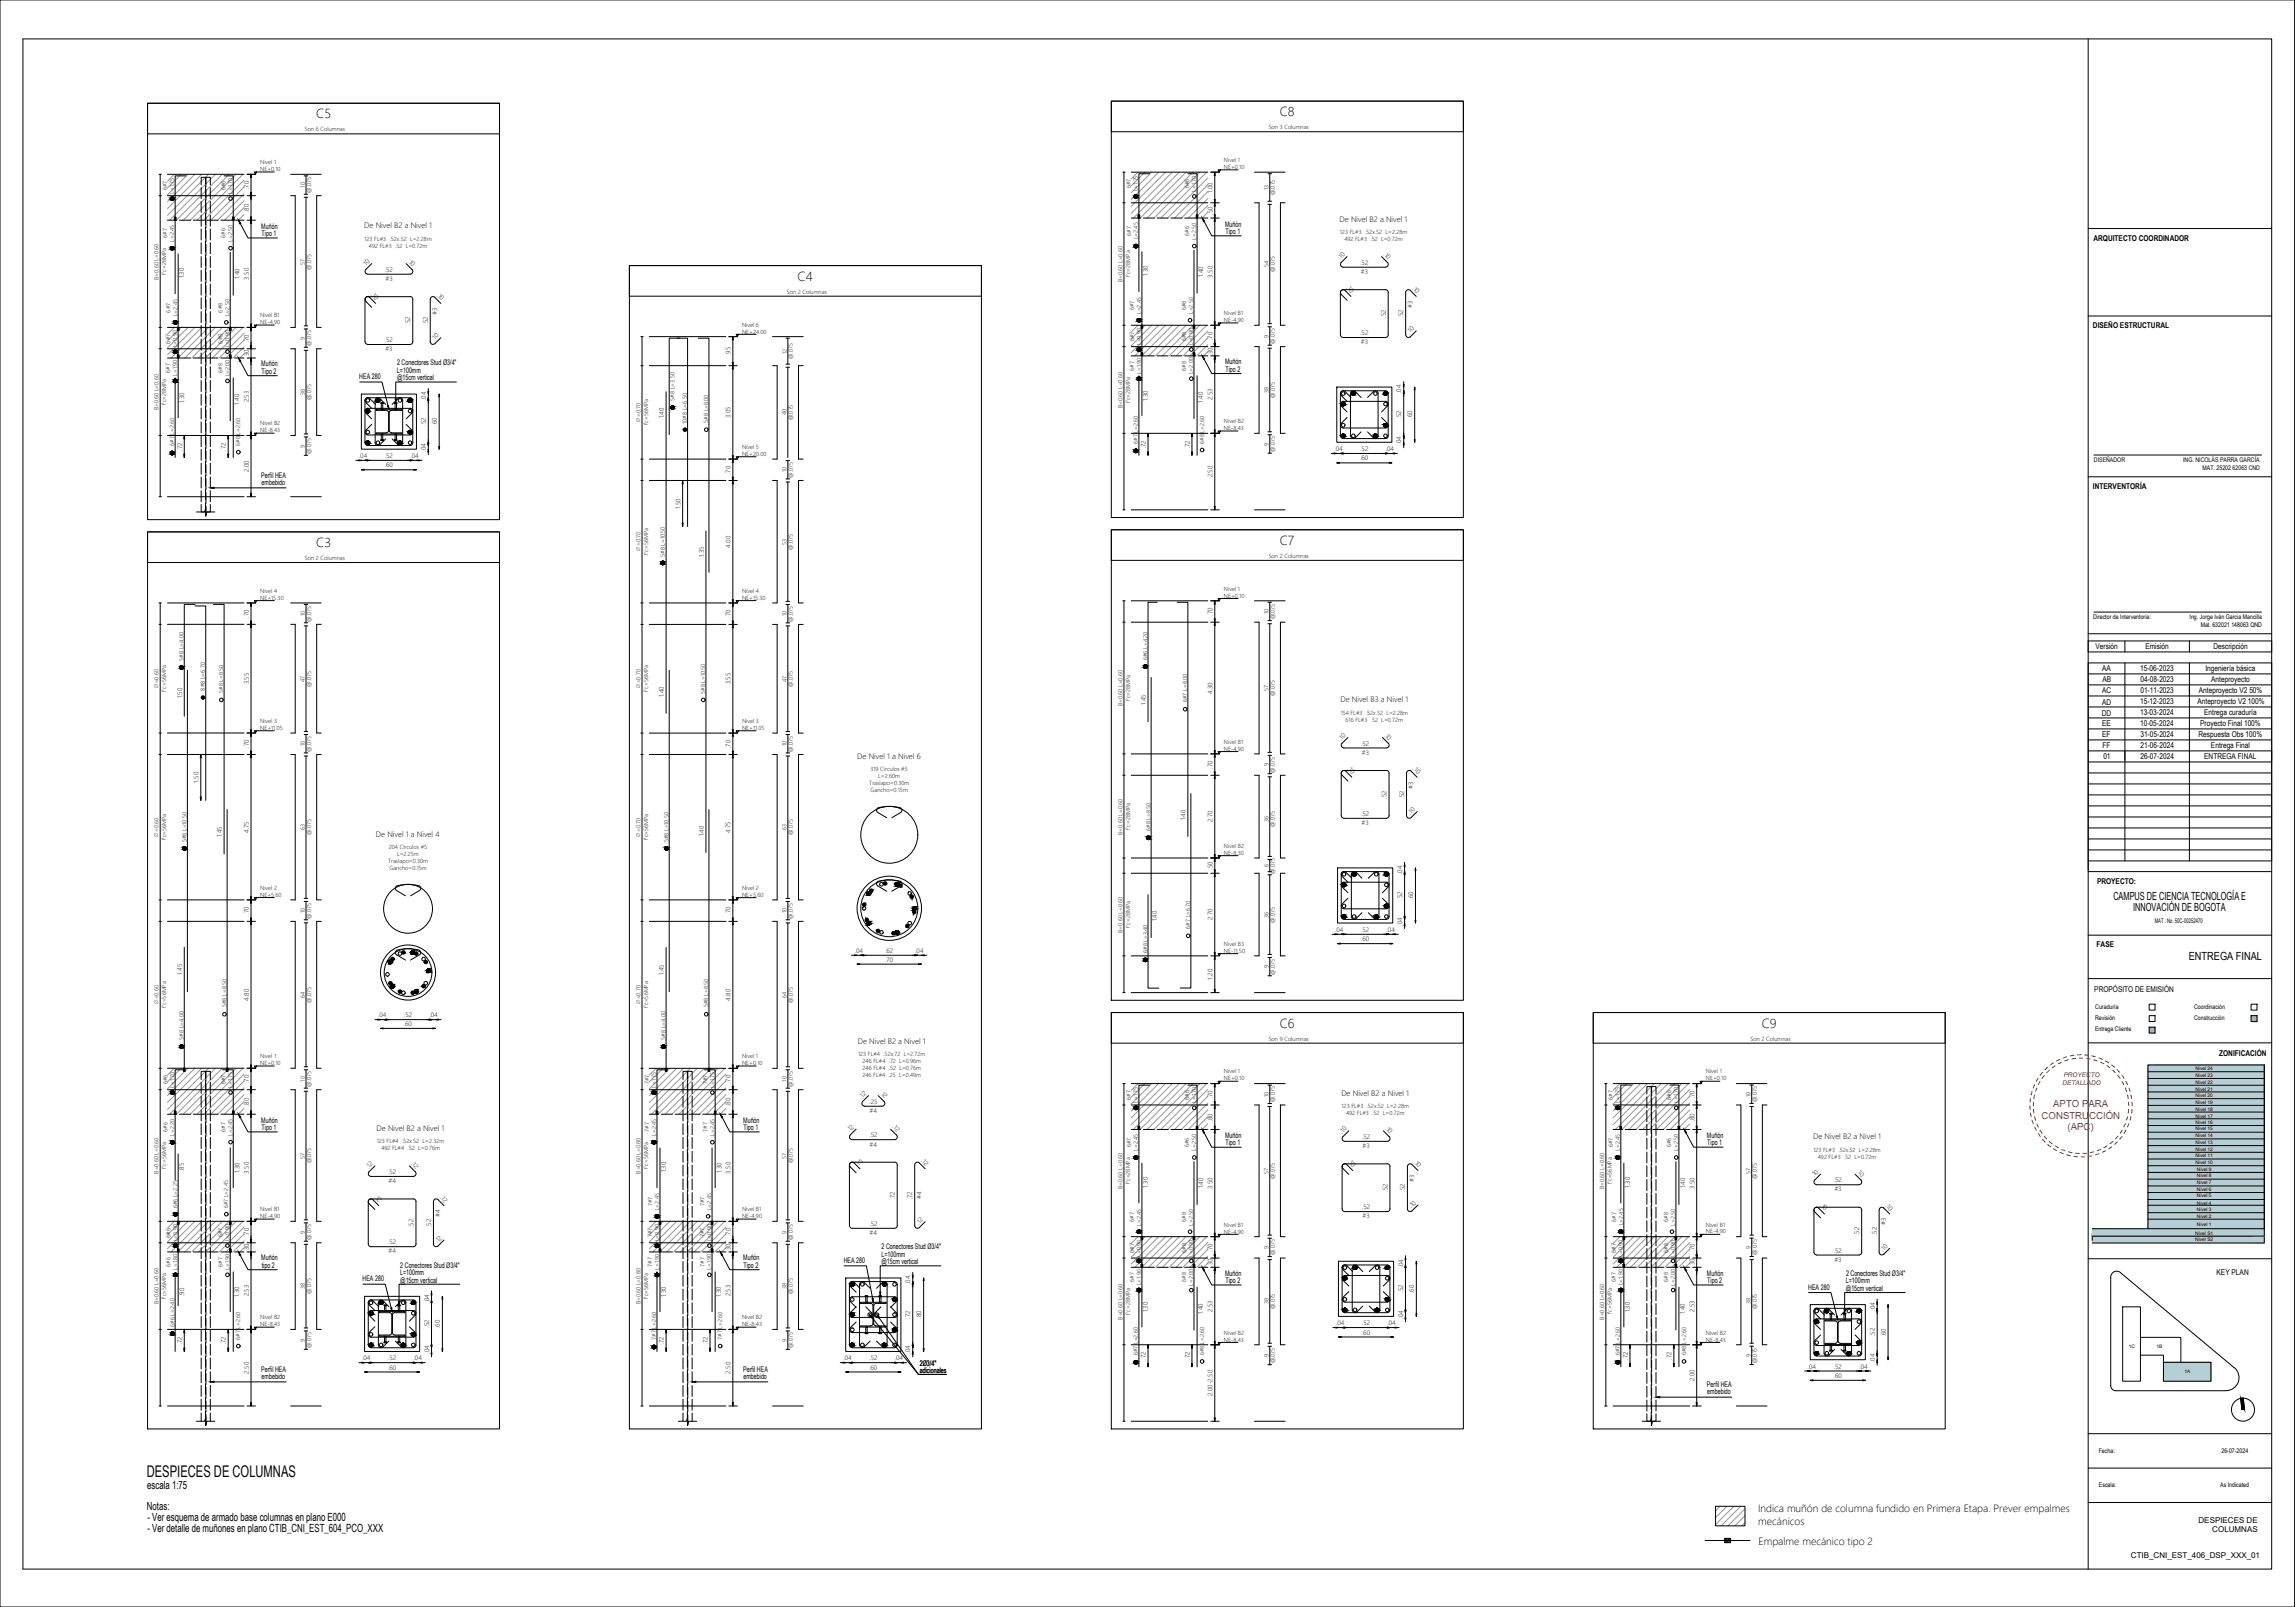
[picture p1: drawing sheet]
<svg xmlns="http://www.w3.org/2000/svg" width="1000mm" height="700mm" viewBox="0 0 1000 700" stroke-linecap="round" stroke-linejoin="round" font-family="sans-serif">
<defs><g id="words">
<text font-size="7" x="64" y="643.2">DESPIECES DE COLUMNAS</text>
<g font-size="5.7">
<text x="137.8" y="51.6">C5</text>
<text x="557.7" y="50.6">C8</text>
<text x="347.6" y="122.3">C4</text>
<text x="137.8" y="238.3">C3</text>
<text x="557.7" y="237.3">C7</text>
<text x="557.7" y="447.6">C6</text>
<text x="767.8" y="447.6">C9</text>
</g>
<g font-size="4.9">
<text x="921" y="392">CAMPUS DE CIENCIA TECNOLOGÍA E</text>
<text x="929.6" y="396.7">INNOVACIÓN DE BOGOTA</text>
<text x="953.9" y="418.2">ENTREGA FINAL</text>
<text x="64.2" y="648.4">escala 1:75</text>
<text x="64.1" y="657.7">Notas:</text>
<text x="64.2" y="662.4">- Ver esquema de armado base columnas en plano E000</text>
<text x="64.2" y="667.1">- Ver detalle de muñones en plano CTIB_CNI_EST_604_PCO_XXX</text>
</g>
<g font-size="4.6">
<text x="766.2" y="658.6">Indica muñón de columna fundido en Primera Etapa. Prever empalmes</text>
<text x="766.2" y="664.1">mecánicos</text>
<text x="766.3" y="672.9">Empalme mecánico tipo 2</text>
</g>
<g font-size="4.2" fill="#f00">
<text x="894.8" y="482.2">APTO PARA</text>
<text x="889.7" y="487.2">CONSTRUCCIÓN</text>
<text x="901" y="492.2">(APC)</text>
</g>
<g font-size="3.5">
<text x="912.3" y="104.9">ARQUITECTO COORDINADOR</text>
<text x="912.1" y="143">DISEÑO ESTRUCTURAL</text>
<text x="912.1" y="213">INTERVENTORÍA</text>
<text x="913.2" y="282.7">Versión</text>
<text x="934.9" y="282.7">Emisión</text>
<text x="964.6" y="282.7">Descripción</text>
<text x="916.1" y="292.3">AA</text>
<text x="932.6" y="292.3">15-06-2023</text>
<text x="961.1" y="292.3">Ingeniería básica</text>
<text x="916.2" y="297.1">AB</text>
<text x="932.7" y="297.1">04-08-2023</text>
<text x="963.6" y="297.1">Anteproyecto</text>
<text x="916.1" y="301.9">AC</text>
<text x="932.7" y="301.9">01-11-2023</text>
<text x="958.3" y="301.9">Anteproyecto V2 50%</text>
<text x="915.9" y="311.7">DD</text>
<text x="916.1" y="307">AD</text>
<text x="932.6" y="306.5">15-12-2023</text>
<text x="932.6" y="311.5">13-03-2024</text>
<text x="957.6" y="306.6">Anteproyecto V2 100%</text>
<text x="960.5" y="311.5">Entrega curaduría</text>
<text x="916.1" y="316.2">EE</text>
<text x="932.6" y="316.2">10-05-2024</text>
<text x="958.8" y="316.2">Proyecto Final 100%</text>
<text x="916.1" y="321">EF</text>
<text x="932.7" y="321">31-05-2024</text>
<text x="958.1" y="321">Respuesta Obs 100%</text>
<text x="916.2" y="325.8">FF</text>
<text x="932.8" y="325.8">21-06-2024</text>
<text x="963.5" y="325.8">Entrega Final</text>
<text x="916.6" y="330.6">01</text>
<text x="932.8" y="330.6">26-07-2024</text>
<text x="960.6" y="330.6">ENTREGA FINAL</text>
<text x="913.8" y="385.1">PROYECTO:</text>
<text x="913.7" y="412.3">FASE</text>
<text x="912.7" y="432.1">PROPÓSITO DE EMISIÓN</text>
<text x="967.1" y="460.1">ZONIFICACIÓN</text>
<text x="966" y="555.5">KEY PLAN</text>
<text x="958.1" y="663.3">DESPIECES DE</text>
<text x="964.1" y="667.4">COLUMNAS</text>
<text x="928.6" y="678.5">CTIB_CNI_EST_406_DSP_XXX_01</text>
</g>
<g font-size="3.4">
<text x="113.9" y="99.6">Muñón</text>
<text x="158.7" y="99.5">De Nivel B2 a Nivel 1</text>
<text x="533.9" y="98.7">Muñón</text>
<text x="534" y="101.9">Tipo 1</text>
<text x="583.8" y="96.5">De Nivel B2 a Nivel 1</text>
<text x="114" y="102.8">Tipo 1</text>
<text x="113.9" y="159.6">Muñón</text>
<text x="173.1" y="159.2">2 Conectores Stud Ø3/4&quot;</text>
<text x="533.9" y="158.7">Muñón</text>
<text x="534" y="161.9">Tipo 2</text>
<text x="114" y="162.8">Tipo 2</text>
<text x="156.6" y="165.1">HEA 280</text>
<text x="173" y="162.4">L=100mm</text>
<text x="173" y="165.6">@15cm vertical</text>
<text x="113.9" y="208">Perfil HEA</text>
<text x="114" y="211.3">embebido</text>
<text x="584.2" y="305.9">De Nivel B3 a Nivel 1</text>
<text x="373.6" y="330.5">De Nivel 1 a Nivel 6</text>
<text x="163.8" y="364.5">De Nivel 1 a Nivel 4</text>
<text x="373.8" y="454.5">De Nivel B2 a Nivel 1</text>
<text x="584.5" y="477.2">De Nivel B2 a Nivel 1</text>
<text x="113.9" y="489">Muñón</text>
<text x="323.9" y="489">Muñón</text>
<text x="114" y="492.2">Tipo 1</text>
<text x="164.1" y="492.5">De Nivel B2 a Nivel 1</text>
<text x="324" y="492.2">Tipo 1</text>
<text x="533.9" y="495.7">Muñón</text>
<text x="743.9" y="495.7">Muñón</text>
<text x="790.2" y="496.1">De Nivel B2 a Nivel 1</text>
<text x="534" y="498.9">Tipo 1</text>
<text x="744" y="498.8">Tipo 1</text>
<text x="384.2" y="544.1">2 Conectores Stud Ø3/4&quot;</text>
<text x="113.9" y="549">Muñón</text>
<text x="323.9" y="549">Muñón</text>
<text x="367.7" y="550.1">HEA 280</text>
<text x="384.1" y="547.4">L=100mm</text>
<text x="384.1" y="550.6">@15cm vertical</text>
<text x="114" y="552.2">tipo 2</text>
<text x="174.4" y="555.4">L=100mm</text>
<text x="174.5" y="552.1">2 Conectores Stud Ø3/4&quot;</text>
<text x="324" y="552.2">Tipo 2</text>
<text x="533.9" y="555.6">Muñón</text>
<text x="743.9" y="555.6">Muñón</text>
<text x="804.5" y="555.8">2 Conectores Stud Ø3/4&quot;</text>
<text x="158" y="558.1">HEA 280</text>
<text x="174.4" y="558.6">@15cm vertical</text>
<text x="534" y="558.9">Tipo 2</text>
<text x="744" y="558.9">Tipo 2</text>
<text x="788" y="561.7">HEA 280</text>
<text x="804.4" y="559">L=100mm</text>
<text x="804.4" y="562.2">@15cm vertical</text>
<text x="113.9" y="597.4">Perfil HEA</text>
<text x="323.9" y="597.4">Perfil HEA</text>
<text x="400.8" y="594.9">2Ø3/4&quot;</text>
<text x="400.8" y="598.1">adicionales</text>
<text x="114" y="600.6">embebido</text>
<text x="324" y="600.6">embebido</text>
<text x="743.9" y="604.1">Perfil HEA</text>
<text x="744" y="607.3">embebido</text>
</g>
<g font-size="2.9">
<text x="108.4" y="82.4" transform="rotate(-90 108.4 82.4)">.70</text>
<text x="528.4" y="83.9" transform="rotate(-90 528.4 83.9)">1.00</text>
<text x="108.4" y="92.4" transform="rotate(-90 108.4 92.4)">.80</text>
<text x="528.4" y="93.5" transform="rotate(-90 528.4 93.5)">.50</text>
<text x="177.6" y="114" transform="rotate(45 177.6 114)">.10</text>
<text x="584.1" y="113.2" transform="rotate(-44 584.1 113.2)">.10</text>
<text x="602.7" y="110.9" transform="rotate(45 602.7 110.9)">.10</text>
<text x="159.1" y="116.2" transform="rotate(-45 159.1 116.2)">.10</text>
<text x="167.7" y="118.4">.52</text>
<text x="592.8" y="115.3">.52</text>
<text x="593" y="119.3">#3</text>
<text x="80.2" y="121.2" transform="rotate(-90 80.2 121.2)">1.30</text>
<text x="104.4" y="121.6" transform="rotate(-90 104.4 121.6)">1.40</text>
<text x="108.4" y="121.8" transform="rotate(-90 108.4 121.8)">3.50</text>
<text x="168" y="122.4">#3</text>
<text x="500.2" y="120.3" transform="rotate(-90 500.2 120.3)">1.30</text>
<text x="524.4" y="120.6" transform="rotate(-90 524.4 120.6)">1.40</text>
<text x="528.4" y="120.9" transform="rotate(-90 528.4 120.9)">3.50</text>
<text x="586.7" y="125.5" transform="rotate(46 586.7 125.5)">.10</text>
<text x="615.3" y="125.7" transform="rotate(46 615.3 125.7)">.10</text>
<text x="161.6" y="128.5" transform="rotate(45 161.6 128.5)">.10</text>
<text x="190.2" y="128.7" transform="rotate(44 190.2 128.7)">.10</text>
<text x="190.5" y="137.1" transform="rotate(-90 190.5 137.1)">#3</text>
<text x="615.5" y="134.1" transform="rotate(-90 615.5 134.1)">#3</text>
<text x="178.8" y="141.4" transform="rotate(-90 178.8 141.4)">.52</text>
<text x="186.4" y="141.4" transform="rotate(-90 186.4 141.4)">.52</text>
<text x="603.9" y="138.4" transform="rotate(-90 603.9 138.4)">.52</text>
<text x="611.5" y="138.4" transform="rotate(-90 611.5 138.4)">.52</text>
<text x="108.4" y="149.1" transform="rotate(-90 108.4 149.1)">.70</text>
<text x="167.7" y="149">.52</text>
<text x="189.2" y="148.5" transform="rotate(-45 189.2 148.5)">.10</text>
<text x="528.4" y="148.1" transform="rotate(-90 528.4 148.1)">.70</text>
<text x="592.8" y="145.9">.52</text>
<text x="593" y="150">#3</text>
<text x="614.2" y="145.5" transform="rotate(-44 614.2 145.5)">.10</text>
<text x="108.4" y="155.8" transform="rotate(-90 108.4 155.8)">.30</text>
<text x="167.9" y="153">#3</text>
<text x="318.4" y="154.7" transform="rotate(-90 318.4 154.7)">.95</text>
<text x="528.4" y="154.8" transform="rotate(-90 528.4 154.8)">.30</text>
<text x="610.7" y="171.3" transform="rotate(-90 610.7 171.3)">.04</text>
<text x="80.2" y="175.5" transform="rotate(-90 80.2 175.5)">1.30</text>
<text x="104.2" y="176.2" transform="rotate(-90 104.2 176.2)">1.40</text>
<text x="108.4" y="175.3" transform="rotate(-90 108.4 175.3)">2.53</text>
<text x="185.6" y="174.3" transform="rotate(-90 185.6 174.3)">.04</text>
<text x="500.2" y="174.6" transform="rotate(-90 500.2 174.6)">1.30</text>
<text x="524.2" y="175.3" transform="rotate(-90 524.2 175.3)">1.40</text>
<text x="528.4" y="174.3" transform="rotate(-90 528.4 174.3)">2.53</text>
<text x="185.6" y="185.4" transform="rotate(-90 185.6 185.4)">.52</text>
<text x="190.4" y="185.5" transform="rotate(-90 190.4 185.5)">.60</text>
<text x="289.3" y="182.3" transform="rotate(-90 289.3 182.3)">1.40</text>
<text x="318.4" y="182.1" transform="rotate(-90 318.4 182.1)">3.05</text>
<text x="610.7" y="182.4" transform="rotate(-90 610.7 182.4)">.52</text>
<text x="615.4" y="182.4" transform="rotate(-90 615.4 182.4)">.60</text>
<text x="79.3" y="196.2" transform="rotate(-90 79.3 196.2)">.72</text>
<text x="98.5" y="196.2" transform="rotate(-90 98.5 196.2)">.72</text>
<text x="185.6" y="196.7" transform="rotate(-90 185.6 196.7)">.04</text>
<text x="499.3" y="195.3" transform="rotate(-90 499.3 195.3)">.72</text>
<text x="518.5" y="195.3" transform="rotate(-90 518.5 195.3)">.72</text>
<text x="581.4" y="196.4">.04</text>
<text x="592.8" y="196.4">.52</text>
<text x="603.9" y="196.4">.04</text>
<text x="610.7" y="193.7" transform="rotate(-90 610.7 193.7)">.04</text>
<text x="156.4" y="199.5">.04</text>
<text x="167.6" y="203.6">.60</text>
<text x="167.7" y="199.5">.52</text>
<text x="178.8" y="199.5">.04</text>
<text x="592.7" y="200.5">.60</text>
<text x="108.4" y="205.5" transform="rotate(-90 108.4 205.5)">2.00</text>
<text x="318.4" y="206.4" transform="rotate(-90 318.4 206.4)">.70</text>
<text x="528.4" y="207.9" transform="rotate(-90 528.4 207.9)">2.50</text>
<text x="296.5" y="221.6" transform="rotate(-90 296.5 221.6)">1.50</text>
<text x="318.4" y="238.5" transform="rotate(-90 318.4 238.5)">4.00</text>
<text x="306.7" y="242.5" transform="rotate(-90 306.7 242.5)">1.35</text>
<text x="108.4" y="269.1" transform="rotate(-90 108.4 269.1)">.70</text>
<text x="318.4" y="269.1" transform="rotate(-90 318.4 269.1)">.70</text>
<text x="528.4" y="268.1" transform="rotate(-90 528.4 268.1)">.70</text>
<text x="108.4" y="298.1" transform="rotate(-90 108.4 298.1)">3.55</text>
<text x="318.4" y="298.1" transform="rotate(-90 318.4 298.1)">3.55</text>
<text x="79.3" y="304.2" transform="rotate(-90 79.3 304.2)">1.50</text>
<text x="289.3" y="303.6" transform="rotate(-90 289.3 303.6)">1.40</text>
<text x="528.4" y="302.2" transform="rotate(-90 528.4 302.2)">4.30</text>
<text x="499.3" y="307" transform="rotate(-90 499.3 307)">1.45</text>
<text x="584.5" y="322.6" transform="rotate(-45 584.5 322.6)">.10</text>
<text x="603.1" y="320.4" transform="rotate(45 603.1 320.4)">.10</text>
<text x="108.4" y="325.7" transform="rotate(-90 108.4 325.7)">.70</text>
<text x="318.4" y="325.8" transform="rotate(-90 318.4 325.8)">.70</text>
<text x="593.1" y="324.8">.52</text>
<text x="593.4" y="328.7">#3</text>
<text x="528.4" y="334.8" transform="rotate(-90 528.4 334.8)">.70</text>
<text x="587" y="334.9" transform="rotate(44 587 334.9)">.10</text>
<text x="615.6" y="335.1" transform="rotate(44 615.6 335.1)">.10</text>
<text x="86.5" y="340.9" transform="rotate(-90 86.5 340.9)">1.50</text>
<text x="604.3" y="347.8" transform="rotate(-90 604.3 347.8)">.52</text>
<text x="611.9" y="347.8" transform="rotate(-90 611.9 347.8)">.52</text>
<text x="615.9" y="343.5" transform="rotate(-90 615.9 343.5)">#3</text>
<text x="516.7" y="357.3" transform="rotate(-90 516.7 357.3)">1.40</text>
<text x="528.4" y="358.2" transform="rotate(-90 528.4 358.2)">2.70</text>
<text x="593.1" y="355.4">.52</text>
<text x="593.4" y="359.3">#3</text>
<text x="614.7" y="354.9" transform="rotate(-45 614.7 354.9)">.10</text>
<text x="96.6" y="364.5" transform="rotate(-90 96.6 364.5)">1.45</text>
<text x="108.4" y="362.7" transform="rotate(-90 108.4 362.7)">4.75</text>
<text x="306.7" y="364.3" transform="rotate(-90 306.7 364.3)">1.40</text>
<text x="318.4" y="362.7" transform="rotate(-90 318.4 362.7)">4.75</text>
<text x="528.4" y="378.8" transform="rotate(-90 528.4 378.8)">.50</text>
<text x="611" y="380.7" transform="rotate(-90 611 380.7)">.04</text>
<text x="611" y="391.8" transform="rotate(-90 611 391.8)">.52</text>
<text x="615.8" y="391.9" transform="rotate(-90 615.8 391.9)">.60</text>
<text x="108.4" y="398.4" transform="rotate(-90 108.4 398.4)">.70</text>
<text x="318.4" y="398.4" transform="rotate(-90 318.4 398.4)">.70</text>
<text x="504.2" y="401.3" transform="rotate(-90 504.2 401.3)">1.40</text>
<text x="528.4" y="400.8" transform="rotate(-90 528.4 400.8)">2.70</text>
<text x="581.8" y="405.9">.04</text>
<text x="593.1" y="405.9">.52</text>
<text x="604.2" y="405.9">.04</text>
<text x="611" y="403.1" transform="rotate(-90 611 403.1)">.04</text>
<text x="593.1" y="409.9">.60</text>
<text x="372.4" y="415">.04</text>
<text x="385.7" y="418.9">.70</text>
<text x="385.7" y="415">.62</text>
<text x="398.8" y="415">.04</text>
<text x="79.3" y="424.5" transform="rotate(-90 79.3 424.5)">1.45</text>
<text x="289.3" y="424.6" transform="rotate(-90 289.3 424.6)">1.45</text>
<text x="528.4" y="426.6" transform="rotate(-90 528.4 426.6)">1.20</text>
<text x="108.4" y="435.8" transform="rotate(-90 108.4 435.8)">4.80</text>
<text x="318.4" y="435.8" transform="rotate(-90 318.4 435.8)">4.80</text>
<text x="164.7" y="443">.04</text>
<text x="176" y="443">.52</text>
<text x="187.1" y="443">.04</text>
<text x="176" y="446.8">.60</text>
<text x="108.4" y="471.7" transform="rotate(-90 108.4 471.7)">.70</text>
<text x="318.4" y="471.7" transform="rotate(-90 318.4 471.7)">.70</text>
<text x="375.6" y="478.6" transform="rotate(-45 375.6 478.6)">.12</text>
<text x="383.3" y="476.4" transform="rotate(44 383.3 476.4)">.12</text>
<text x="528.4" y="478.4" transform="rotate(-90 528.4 478.4)">.70</text>
<text x="738.4" y="478.4" transform="rotate(-90 738.4 478.4)">.70</text>
<text x="108.4" y="481.8" transform="rotate(-90 108.4 481.8)">.80</text>
<text x="318.4" y="481.8" transform="rotate(-90 318.4 481.8)">.80</text>
<text x="378.8" y="480.8">.25</text>
<text x="379" y="484.8">#4</text>
<text x="388.7" y="491" transform="rotate(46 388.7 491)">.12</text>
<text x="528.4" y="488.5" transform="rotate(-90 528.4 488.5)">.80</text>
<text x="603.5" y="491.6" transform="rotate(46 603.5 491.6)">.10</text>
<text x="738.4" y="488.4" transform="rotate(-90 738.4 488.4)">.80</text>
<text x="370.2" y="493.2" transform="rotate(-46 370.2 493.2)">.12</text>
<text x="378.8" y="495.4">.52</text>
<text x="584.9" y="493.9" transform="rotate(-45 584.9 493.9)">.10</text>
<text x="593.5" y="496">.52</text>
<text x="379" y="499.4">#4</text>
<text x="593.8" y="500.1">#3</text>
<text x="160.5" y="509.2" transform="rotate(-45 160.5 509.2)">.12</text>
<text x="179" y="507" transform="rotate(44 179 507)">.12</text>
<text x="372.7" y="505.6" transform="rotate(45 372.7 505.6)">.12</text>
<text x="401.3" y="505.7" transform="rotate(45 401.3 505.7)">.12</text>
<text x="587.4" y="506.2" transform="rotate(44 587.4 506.2)">.10</text>
<text x="616" y="506.4" transform="rotate(44 616 506.4)">.10</text>
<text x="80.2" y="510" transform="rotate(-90 80.2 510)">.85</text>
<text x="104.4" y="510.9" transform="rotate(-90 104.4 510.9)">1.30</text>
<text x="108.4" y="511.1" transform="rotate(-90 108.4 511.1)">3.50</text>
<text x="169.1" y="511.3">.52</text>
<text x="169.3" y="515.3">#4</text>
<text x="290.2" y="510.6" transform="rotate(-90 290.2 510.6)">1.30</text>
<text x="314.4" y="510.9" transform="rotate(-90 314.4 510.9)">1.30</text>
<text x="318.4" y="511.1" transform="rotate(-90 318.4 511.1)">3.50</text>
<text x="616.3" y="514.8" transform="rotate(-90 616.3 514.8)">#3</text>
<text x="790.5" y="512.8" transform="rotate(-45 790.5 512.8)">.10</text>
<text x="799.1" y="515">.52</text>
<text x="809" y="510.6" transform="rotate(45 809 510.6)">.10</text>
<text x="163" y="521.6" transform="rotate(45 163 521.6)">.12</text>
<text x="191.6" y="521.7" transform="rotate(45 191.6 521.7)">.12</text>
<text x="500.2" y="517.2" transform="rotate(-90 500.2 517.2)">1.30</text>
<text x="524.4" y="517.6" transform="rotate(-90 524.4 517.6)">1.40</text>
<text x="528.4" y="517.8" transform="rotate(-90 528.4 517.8)">3.50</text>
<text x="604.6" y="519.1" transform="rotate(-90 604.6 519.1)">.52</text>
<text x="612.3" y="519.1" transform="rotate(-90 612.3 519.1)">.52</text>
<text x="710.2" y="517.2" transform="rotate(-90 710.2 517.2)">1.30</text>
<text x="734.4" y="517.6" transform="rotate(-90 734.4 517.6)">1.40</text>
<text x="738.4" y="517.8" transform="rotate(-90 738.4 517.8)">3.50</text>
<text x="799.4" y="518.9">#3</text>
<text x="389.9" y="522.4" transform="rotate(-90 389.9 522.4)">.72</text>
<text x="397.6" y="522.4" transform="rotate(-90 397.6 522.4)">.72</text>
<text x="401.6" y="522.2" transform="rotate(-90 401.6 522.2)">#4</text>
<text x="593.5" y="526.7">.52</text>
<text x="615" y="526.2" transform="rotate(-45 615 526.2)">.10</text>
<text x="793" y="525.1" transform="rotate(45 793 525.1)">.10</text>
<text x="821.6" y="525.3" transform="rotate(45 821.6 525.3)">.10</text>
<text x="191.9" y="530.2" transform="rotate(-90 191.9 530.2)">#4</text>
<text x="378.8" y="533.9">.52</text>
<text x="400.3" y="533.5" transform="rotate(-46 400.3 533.5)">.12</text>
<text x="593.8" y="530.7">#3</text>
<text x="821.9" y="533.7" transform="rotate(-90 821.9 533.7)">#3</text>
<text x="108.4" y="538.4" transform="rotate(-90 108.4 538.4)">.70</text>
<text x="180.2" y="534.4" transform="rotate(-90 180.2 534.4)">.52</text>
<text x="187.8" y="534.4" transform="rotate(-90 187.8 534.4)">.52</text>
<text x="318.4" y="538.4" transform="rotate(-90 318.4 538.4)">.70</text>
<text x="379" y="537.9">#4</text>
<text x="810.2" y="538" transform="rotate(-90 810.2 538)">.52</text>
<text x="817.8" y="538" transform="rotate(-90 817.8 538)">.52</text>
<text x="108.4" y="545.1" transform="rotate(-90 108.4 545.1)">.30</text>
<text x="169.1" y="541.9">.52</text>
<text x="169.2" y="545.9">#4</text>
<text x="190.6" y="541.5" transform="rotate(-45 190.6 541.5)">.12</text>
<text x="318.4" y="545.1" transform="rotate(-90 318.4 545.1)">.30</text>
<text x="528.4" y="545.1" transform="rotate(-90 528.4 545.1)">.70</text>
<text x="738.4" y="545.1" transform="rotate(-90 738.4 545.1)">.70</text>
<text x="799.1" y="545.6">.52</text>
<text x="820.6" y="545.1" transform="rotate(-46 820.6 545.1)">.10</text>
<text x="528.4" y="551.8" transform="rotate(-90 528.4 551.8)">.30</text>
<text x="611.4" y="552" transform="rotate(-90 611.4 552)">.04</text>
<text x="738.4" y="551.8" transform="rotate(-90 738.4 551.8)">.30</text>
<text x="799.4" y="549.5">#3</text>
<text x="396.7" y="559.3" transform="rotate(-90 396.7 559.3)">.04</text>
<text x="611.4" y="563.1" transform="rotate(-90 611.4 563.1)">.52</text>
<text x="616.2" y="563.2" transform="rotate(-90 616.2 563.2)">.60</text>
<text x="80.2" y="564.4" transform="rotate(-90 80.2 564.4)">.90</text>
<text x="104.2" y="564.9" transform="rotate(-90 104.2 564.9)">1.30</text>
<text x="108.4" y="564.6" transform="rotate(-90 108.4 564.6)">2.53</text>
<text x="187" y="567.3" transform="rotate(-90 187 567.3)">.04</text>
<text x="290.2" y="564.9" transform="rotate(-90 290.2 564.9)">1.30</text>
<text x="314.2" y="564.9" transform="rotate(-90 314.2 564.9)">1.30</text>
<text x="318.4" y="564.6" transform="rotate(-90 318.4 564.6)">2.53</text>
<text x="396.7" y="574.4" transform="rotate(-90 396.7 574.4)">.72</text>
<text x="401.4" y="574.4" transform="rotate(-90 401.4 574.4)">.80</text>
<text x="500.2" y="571.6" transform="rotate(-90 500.2 571.6)">1.30</text>
<text x="524.2" y="572.3" transform="rotate(-90 524.2 572.3)">1.40</text>
<text x="528.4" y="571.3" transform="rotate(-90 528.4 571.3)">2.53</text>
<text x="611.4" y="574.4" transform="rotate(-90 611.4 574.4)">.04</text>
<text x="710.2" y="571.6" transform="rotate(-90 710.2 571.6)">1.30</text>
<text x="734.2" y="572.3" transform="rotate(-90 734.2 572.3)">1.40</text>
<text x="738.4" y="571.3" transform="rotate(-90 738.4 571.3)">2.53</text>
<text x="817" y="570.9" transform="rotate(-90 817 570.9)">.04</text>
<text x="187" y="578.4" transform="rotate(-90 187 578.4)">.52</text>
<text x="191.7" y="578.4" transform="rotate(-90 191.7 578.4)">.60</text>
<text x="582.2" y="577.2">.04</text>
<text x="593.5" y="581.3">.60</text>
<text x="593.5" y="577.2">.52</text>
<text x="604.6" y="577.2">.04</text>
<text x="79.3" y="585.6" transform="rotate(-90 79.3 585.6)">.72</text>
<text x="98.5" y="585.6" transform="rotate(-90 98.5 585.6)">.72</text>
<text x="289.3" y="585.6" transform="rotate(-90 289.3 585.6)">.72</text>
<text x="308.4" y="585.6" transform="rotate(-90 308.4 585.6)">.72</text>
<text x="817" y="582" transform="rotate(-90 817 582)">.52</text>
<text x="821.8" y="582.1" transform="rotate(-90 821.8 582.1)">.60</text>
<text x="157.8" y="592.4">.04</text>
<text x="169.1" y="592.4">.52</text>
<text x="180.2" y="592.4">.04</text>
<text x="187" y="589.7" transform="rotate(-90 187 589.7)">.04</text>
<text x="367.5" y="592.4">.04</text>
<text x="378.8" y="592.4">.52</text>
<text x="389.9" y="592.4">.04</text>
<text x="396.7" y="589.7" transform="rotate(-90 396.7 589.7)">.04</text>
<text x="499.3" y="592.3" transform="rotate(-90 499.3 592.3)">.72</text>
<text x="518.5" y="592.3" transform="rotate(-90 518.5 592.3)">.72</text>
<text x="709.3" y="592.3" transform="rotate(-90 709.3 592.3)">.72</text>
<text x="728.5" y="592.3" transform="rotate(-90 728.5 592.3)">.72</text>
<text x="817" y="593.3" transform="rotate(-90 817 593.3)">.04</text>
<text x="108.4" y="598.2" transform="rotate(-90 108.4 598.2)">2.50</text>
<text x="169.1" y="596.5">.60</text>
<text x="318.4" y="598.2" transform="rotate(-90 318.4 598.2)">2.50</text>
<text x="378.8" y="596.5">.60</text>
<text x="787.8" y="596.1">.04</text>
<text x="799.1" y="596.1">.52</text>
<text x="810.2" y="596.1">.04</text>
<text x="738.4" y="601.5" transform="rotate(-90 738.4 601.5)">2.00</text>
<text x="799" y="600.1">.60</text>
<text x="528.4" y="608" transform="rotate(-90 528.4 608)">2.00-2.50</text>
</g>
<g font-size="2.8">
<text x="912.5" y="201">DISEÑADOR</text>
<text x="951.4" y="201.3">ING. NICOLÁS PARRA GARCÍA</text>
<text x="959.8" y="204.5">MAT. 25202 62063 CND</text>
<text x="912.1" y="269.4">Director de Interventoria:</text>
<text x="954.2" y="269.6">Ing. Jorge Iván Garcia Mancilla</text>
<text x="959" y="272.9">Mat. 632021 148063 QND</text>
<text x="939" y="402.1">MAT : No. 50C-00252470</text>
<text x="913.1" y="439.3">Curaduría</text>
<text x="956.1" y="439.3">Coordinación</text>
<text x="913" y="444.3">Revisión</text>
<text x="913" y="449.2">Entrega Cliente</text>
<text x="956.1" y="444.3">Construcción</text>
<text x="914.6" y="632.8">Fecha:</text>
<text x="968.1" y="632.8">26-07-2024</text>
<text x="914.7" y="647.5">Escala:</text>
<text x="967.5" y="647.7">As Indicated</text>
</g>
<g font-size="2.8" fill="#f00">
<text x="898.9" y="472.5">DETALLADO</text>
<text x="899.3" y="469.2">PROYECTO</text>
</g>
<g font-size="2.6">
<text x="132.9" y="57.2">Son 6 Columnas</text>
<text x="552.9" y="56.3">Son 3 Columnas</text>
<text x="113.4" y="71.5">Nivel 1</text>
<text x="533.4" y="70.6">Nivel 1</text>
<text x="113.4" y="74.6">NE+0.10</text>
<text x="533.4" y="73.6">NE+0.10</text>
<text x="72.9" y="82.9" transform="rotate(-90 72.9 82.9)">6#7</text>
<text x="98.3" y="82.9" transform="rotate(-90 98.3 82.9)">6#6</text>
<text x="132.8" y="81.7" transform="rotate(-90 132.8 81.7)">10</text>
<text x="492.8" y="82" transform="rotate(-90 492.8 82)">6#7</text>
<text x="495.9" y="83.4" transform="rotate(-90 495.9 83.4)">L=1.75</text>
<text x="518.3" y="82" transform="rotate(-90 518.3 82)">6#6</text>
<text x="521.3" y="83.4" transform="rotate(-90 521.3 83.4)">L=1.70</text>
<text x="552.8" y="82.7" transform="rotate(-90 552.8 82.7)">13</text>
<text x="75.9" y="84.3" transform="rotate(-90 75.9 84.3)">L=1.75</text>
<text x="101.3" y="84.3" transform="rotate(-90 101.3 84.3)">L=1.70</text>
<text x="135.6" y="84" transform="rotate(-90 135.6 84)">@.075</text>
<text x="555.6" y="85.1" transform="rotate(-90 555.6 85.1)">@.075</text>
<text x="583.9" y="102">123 FL#3 .52x.52 L=2.28m</text>
<text x="72.9" y="103.6" transform="rotate(-90 72.9 103.6)">6#7</text>
<text x="75.9" y="105.2" transform="rotate(-90 75.9 105.2)">L=2.45</text>
<text x="98.3" y="103.6" transform="rotate(-90 98.3 103.6)">6#6</text>
<text x="101.3" y="105.3" transform="rotate(-90 101.3 105.3)">L=2.50</text>
<text x="158.8" y="105">123 FL#3 .52x.52 L=2.28m</text>
<text x="492.9" y="102.7" transform="rotate(-90 492.9 102.7)">6#7</text>
<text x="495.9" y="104.3" transform="rotate(-90 495.9 104.3)">L=2.45</text>
<text x="518.3" y="102.7" transform="rotate(-90 518.3 102.7)">6#6</text>
<text x="521.3" y="104.3" transform="rotate(-90 521.3 104.3)">L=2.50</text>
<text x="585.9" y="105">492 FL#3 .52 L=0.72m</text>
<text x="160.8" y="108">492 FL#3 .52 L=0.72m</text>
<text x="72.5" y="119.6" transform="rotate(-90 72.5 119.6)">f'c=28MPa</text>
<text x="132.8" y="115.3" transform="rotate(-90 132.8 115.3)">57</text>
<text x="135.6" y="117.4" transform="rotate(-90 135.6 117.4)">@.075</text>
<text x="552.8" y="116.4" transform="rotate(-90 552.8 116.4)">54</text>
<text x="555.6" y="118.5" transform="rotate(-90 555.6 118.5)">@.075</text>
<text x="69.1" y="121.8" transform="rotate(-90 69.1 121.8)">B=0.60 L=0.60</text>
<text x="489.1" y="122.9" transform="rotate(-90 489.1 122.9)">B=0.60 L=0.60</text>
<text x="492.5" y="120.7" transform="rotate(-90 492.5 120.7)">f'c=28MPa</text>
<text x="342.9" y="127.9">Son 2 Columnas</text>
<text x="74.3" y="136.1" transform="rotate(-90 74.3 136.1)">6#7</text>
<text x="77.3" y="137.7" transform="rotate(-90 77.3 137.7)">L=2.45</text>
<text x="97" y="136.1" transform="rotate(-90 97 136.1)">6#8</text>
<text x="100" y="137.8" transform="rotate(-90 100 137.8)">L=2.50</text>
<text x="494.3" y="135.2" transform="rotate(-90 494.3 135.2)">6#7</text>
<text x="497.3" y="136.8" transform="rotate(-90 497.3 136.8)">L=2.45</text>
<text x="517" y="135.2" transform="rotate(-90 517 135.2)">6#8</text>
<text x="520" y="136.8" transform="rotate(-90 520 136.8)">L=2.50</text>
<text x="533.4" y="137.3">Nivel B1</text>
<text x="113.4" y="138.2">Nivel B1</text>
<text x="113.4" y="141.2">NE-4.90</text>
<text x="323.4" y="142.2">Nivel 6</text>
<text x="533.4" y="140.3">NE-4.90</text>
<text x="74.2" y="149.6" transform="rotate(-90 74.2 149.6)">6#7</text>
<text x="97" y="149.6" transform="rotate(-90 97 149.6)">6#8</text>
<text x="132.8" y="147.9" transform="rotate(-90 132.8 147.9)">9</text>
<text x="323.4" y="145.3">NE+24.00</text>
<text x="494.2" y="148.7" transform="rotate(-90 494.2 148.7)">6#7</text>
<text x="517" y="148.7" transform="rotate(-90 517 148.7)">6#8</text>
<text x="552.8" y="147" transform="rotate(-90 552.8 147)">9</text>
<text x="555.6" y="149.8" transform="rotate(-90 555.6 149.8)">@.075</text>
<text x="77.3" y="151.3" transform="rotate(-90 77.3 151.3)">L=0.90</text>
<text x="100" y="151.3" transform="rotate(-90 100 151.3)">L=0.90</text>
<text x="135.6" y="150.7" transform="rotate(-90 135.6 150.7)">@.075</text>
<text x="342.9" y="154" transform="rotate(-90 342.9 154)">12</text>
<text x="497.2" y="150.3" transform="rotate(-90 497.2 150.3)">L=0.90</text>
<text x="520" y="150.3" transform="rotate(-90 520 150.3)">L=0.90</text>
<text x="345.6" y="156.4" transform="rotate(-90 345.6 156.4)">@.075</text>
<text x="494.2" y="161.4" transform="rotate(-90 494.2 161.4)">6#7</text>
<text x="517" y="161.4" transform="rotate(-90 517 161.4)">6#8</text>
<text x="74.2" y="162.4" transform="rotate(-90 74.2 162.4)">6#7</text>
<text x="77.3" y="163.8" transform="rotate(-90 77.3 163.8)">L=1.90</text>
<text x="97" y="162.4" transform="rotate(-90 97 162.4)">6#8</text>
<text x="100" y="164" transform="rotate(-90 100 164)">L=2.00</text>
<text x="497.2" y="162.8" transform="rotate(-90 497.2 162.8)">L=1.90</text>
<text x="520" y="163" transform="rotate(-90 520 163)">L=2.00</text>
<text x="132.8" y="172.1" transform="rotate(-90 132.8 172.1)">38</text>
<text x="552.8" y="171.2" transform="rotate(-90 552.8 171.2)">38</text>
<text x="555.6" y="173.3" transform="rotate(-90 555.6 173.3)">@.075</text>
<text x="69.1" y="178.7" transform="rotate(-90 69.1 178.7)">B=0.60 L=0.60</text>
<text x="72.5" y="176.5" transform="rotate(-90 72.5 176.5)">f'c=28MPa</text>
<text x="135.6" y="174.3" transform="rotate(-90 135.6 174.3)">@.075</text>
<text x="294" y="174.5" transform="rotate(-90 294 174.5)">5#8 L=3.50</text>
<text x="489.1" y="177.8" transform="rotate(-90 489.1 177.8)">B=0.60 L=0.60</text>
<text x="492.5" y="175.6" transform="rotate(-90 492.5 175.6)">f'c=28MPa</text>
<text x="113.4" y="185.3">Nivel B2</text>
<text x="279.1" y="184.2" transform="rotate(-90 279.1 184.2)">∅=0.70</text>
<text x="282.4" y="185.3" transform="rotate(-90 282.4 185.3)">f'c=56MPa</text>
<text x="299.3" y="184.5" transform="rotate(-90 299.3 184.5)">10#8 L=6.50</text>
<text x="308.7" y="184.1" transform="rotate(-90 308.7 184.1)">5#8 L=8.00</text>
<text x="342.8" y="180.9" transform="rotate(-90 342.8 180.9)">40</text>
<text x="345.6" y="183.1" transform="rotate(-90 345.6 183.1)">@.075</text>
<text x="533.4" y="184.3">Nivel B2</text>
<text x="113.4" y="188.3">NE-8.43</text>
<text x="533.4" y="187.3">NE-8.43</text>
<text x="75.9" y="194.2" transform="rotate(-90 75.9 194.2)">6#7 L=2.60</text>
<text x="104.7" y="194.2" transform="rotate(-90 104.7 194.2)">6#8 L=2.60</text>
<text x="132.8" y="195" transform="rotate(-90 132.8 195)">9</text>
<text x="135.6" y="197.8" transform="rotate(-90 135.6 197.8)">@.075</text>
<text x="323.4" y="195.6">Nivel 5</text>
<text x="495.9" y="193.3" transform="rotate(-90 495.9 193.3)">6#7 L=2.60</text>
<text x="524.7" y="193.3" transform="rotate(-90 524.7 193.3)">6#8 L=2.60</text>
<text x="552.8" y="194.1" transform="rotate(-90 552.8 194.1)">9</text>
<text x="555.6" y="196.9" transform="rotate(-90 555.6 196.9)">@.075</text>
<text x="323.4" y="198.6">NE+20.00</text>
<text x="342.8" y="205.7" transform="rotate(-90 342.8 205.7)">10</text>
<text x="345.6" y="208.1" transform="rotate(-90 345.6 208.1)">@.075</text>
<text x="342.8" y="237.3" transform="rotate(-90 342.8 237.3)">53</text>
<text x="345.6" y="239.4" transform="rotate(-90 345.6 239.4)">@.075</text>
<text x="132.9" y="243.9">Son 2 Columnas</text>
<text x="279.1" y="240.5" transform="rotate(-90 279.1 240.5)">∅=0.70</text>
<text x="282.4" y="241.7" transform="rotate(-90 282.4 241.7)">f'c=56MPa</text>
<text x="289.7" y="242.6" transform="rotate(-90 289.7 242.6)">5#8 L=10.50</text>
<text x="552.9" y="243">Son 2 Columnas</text>
<text x="533.4" y="257.3">Nivel 1</text>
<text x="113.4" y="258.2">Nivel 4</text>
<text x="113.4" y="261.2">NE+15.30</text>
<text x="323.4" y="258.2">Nivel 4</text>
<text x="323.4" y="261.3">NE+15.30</text>
<text x="533.4" y="260.3">NE+0.10</text>
<text x="132.8" y="268.4" transform="rotate(-90 132.8 268.4)">10</text>
<text x="342.8" y="268.4" transform="rotate(-90 342.8 268.4)">10</text>
<text x="552.8" y="267.4" transform="rotate(-90 552.8 267.4)">10</text>
<text x="555.6" y="269.8" transform="rotate(-90 555.6 269.8)">@.075</text>
<text x="135.6" y="270.7" transform="rotate(-90 135.6 270.7)">@.075</text>
<text x="345.6" y="270.7" transform="rotate(-90 345.6 270.7)">@.075</text>
<text x="80" y="287.7" transform="rotate(-90 80 287.7)">5#8 L=4.00</text>
<text x="500" y="287.6" transform="rotate(-90 500 287.6)">6#6 L=4.20</text>
<text x="132.9" y="296.9" transform="rotate(-90 132.9 296.9)">47</text>
<text x="135.6" y="299.1" transform="rotate(-90 135.6 299.1)">@.075</text>
<text x="342.9" y="296.9" transform="rotate(-90 342.9 296.9)">47</text>
<text x="345.6" y="299.1" transform="rotate(-90 345.6 299.1)">@.075</text>
<text x="69.1" y="300.2" transform="rotate(-90 69.1 300.2)">∅=0.60</text>
<text x="72.5" y="301.3" transform="rotate(-90 72.5 301.3)">f'c=56MPa</text>
<text x="89.3" y="300.8" transform="rotate(-90 89.3 300.8)">8#8 L=6.70</text>
<text x="97.3" y="301.8" transform="rotate(-90 97.3 301.8)">5#8 L=8.50</text>
<text x="279.1" y="300.2" transform="rotate(-90 279.1 300.2)">∅=0.70</text>
<text x="282.4" y="301.3" transform="rotate(-90 282.4 301.3)">f'c=56MPa</text>
<text x="307.3" y="302.3" transform="rotate(-90 307.3 302.3)">5#8 L=10.50</text>
<text x="492.5" y="305.4" transform="rotate(-90 492.5 305.4)">f'c=28MPa</text>
<text x="517.4" y="305.8" transform="rotate(-90 517.4 305.8)">6#7 L=8.00</text>
<text x="552.8" y="301" transform="rotate(-90 552.8 301)">57</text>
<text x="555.6" y="303.1" transform="rotate(-90 555.6 303.1)">@.075</text>
<text x="489.1" y="307.6" transform="rotate(-90 489.1 307.6)">B=0.60 L=0.60</text>
<text x="584.2" y="311.4">154 FL#3 .52x.52 L=2.28m</text>
<text x="113.4" y="314.8">Nivel 3</text>
<text x="113.4" y="317.9">NE+11.05</text>
<text x="323.4" y="314.9">Nivel 3</text>
<text x="323.4" y="317.9">NE+11.05</text>
<text x="586.4" y="314.4">616 FL#3 .52 L=0.72m</text>
<text x="533.4" y="323.9">Nivel B1</text>
<text x="132.8" y="325" transform="rotate(-90 132.8 325)">10</text>
<text x="135.6" y="327.4" transform="rotate(-90 135.6 327.4)">@.075</text>
<text x="342.8" y="325" transform="rotate(-90 342.8 325)">10</text>
<text x="345.6" y="327.4" transform="rotate(-90 345.6 327.4)">@.075</text>
<text x="533.4" y="327">NE-4.90</text>
<text x="379.3" y="335.8">319 Círculos #5</text>
<text x="552.8" y="333.6" transform="rotate(-90 552.8 333.6)">9</text>
<text x="378.8" y="341.9">Traslapo=0.30m</text>
<text x="382.7" y="338.8">L=2.60m</text>
<text x="555.6" y="336.5" transform="rotate(-90 555.6 336.5)">@.075</text>
<text x="379.4" y="345">Gancho=0.15m</text>
<text x="552.8" y="357.9" transform="rotate(-90 552.8 357.9)">36</text>
<text x="69.1" y="364.8" transform="rotate(-90 69.1 364.8)">∅=0.60</text>
<text x="72.5" y="366" transform="rotate(-90 72.5 366)">f'c=56MPa</text>
<text x="132.8" y="361.6" transform="rotate(-90 132.8 361.6)">63</text>
<text x="135.6" y="363.7" transform="rotate(-90 135.6 363.7)">@.075</text>
<text x="279.1" y="364.8" transform="rotate(-90 279.1 364.8)">∅=0.70</text>
<text x="282.4" y="366" transform="rotate(-90 282.4 366)">f'c=56MPa</text>
<text x="342.8" y="361.6" transform="rotate(-90 342.8 361.6)">63</text>
<text x="345.6" y="363.7" transform="rotate(-90 345.6 363.7)">@.075</text>
<text x="489.1" y="363.6" transform="rotate(-90 489.1 363.6)">B=0.60 L=0.60</text>
<text x="492.5" y="361.4" transform="rotate(-90 492.5 361.4)">f'c=28MPa</text>
<text x="501.3" y="361.8" transform="rotate(-90 501.3 361.8)">6#8 L=8.50</text>
<text x="555.6" y="360" transform="rotate(-90 555.6 360)">@.075</text>
<text x="81.3" y="366.9" transform="rotate(-90 81.3 366.9)">5#8 L=10.50</text>
<text x="169.5" y="369.8">204 Círculos #5</text>
<text x="291.3" y="366.9" transform="rotate(-90 291.3 366.9)">5#8 L=10.50</text>
<text x="533.4" y="369.3">Nivel B2</text>
<text x="169.1" y="375.9">Traslapo=0.30m</text>
<text x="173" y="372.8">L=2.25m</text>
<text x="533.4" y="372.3">NE-8.30</text>
<text x="552.8" y="377.7" transform="rotate(-90 552.8 377.7)">6</text>
<text x="169.7" y="379">Gancho=0.15m</text>
<text x="555.6" y="380.5" transform="rotate(-90 555.6 380.5)">@.075</text>
<text x="113.4" y="387.5">Nivel 2</text>
<text x="323.4" y="387.5">Nivel 2</text>
<text x="113.4" y="390.6">NE+5.60</text>
<text x="323.4" y="390.6">NE+5.60</text>
<text x="132.8" y="397.7" transform="rotate(-90 132.8 397.7)">10</text>
<text x="135.6" y="400.1" transform="rotate(-90 135.6 400.1)">@.075</text>
<text x="342.8" y="397.7" transform="rotate(-90 342.8 397.7)">10</text>
<text x="345.6" y="400.1" transform="rotate(-90 345.6 400.1)">@.075</text>
<text x="552.8" y="399.7" transform="rotate(-90 552.8 399.7)">36</text>
<text x="555.6" y="401.8" transform="rotate(-90 555.6 401.8)">@.075</text>
<text x="489.1" y="406.2" transform="rotate(-90 489.1 406.2)">B=0.60 L=0.60</text>
<text x="492.5" y="404" transform="rotate(-90 492.5 404)">f'c=28MPa</text>
<text x="518.7" y="404.5" transform="rotate(-90 518.7 404.5)">6#7 L=6.70</text>
<text x="533.4" y="411.9">Nivel B3</text>
<text x="500" y="415" transform="rotate(-90 500 415)">6#8 L=3.40</text>
<text x="533.4" y="415">NE-11.50</text>
<text x="552.8" y="421.7" transform="rotate(-90 552.8 421.7)">9</text>
<text x="555.6" y="424.5" transform="rotate(-90 555.6 424.5)">@.075</text>
<text x="69.1" y="437.9" transform="rotate(-90 69.1 437.9)">∅=0.60</text>
<text x="132.8" y="434.7" transform="rotate(-90 132.8 434.7)">64</text>
<text x="135.6" y="436.8" transform="rotate(-90 135.6 436.8)">@.075</text>
<text x="279.1" y="437.9" transform="rotate(-90 279.1 437.9)">∅=0.70</text>
<text x="342.8" y="434.7" transform="rotate(-90 342.8 434.7)">64</text>
<text x="345.6" y="436.8" transform="rotate(-90 345.6 436.8)">@.075</text>
<text x="72.5" y="439" transform="rotate(-90 72.5 439)">f'c=56MPa</text>
<text x="98.7" y="438.7" transform="rotate(-90 98.7 438.7)">5#8 L=8.50</text>
<text x="282.4" y="439" transform="rotate(-90 282.4 439)">f'c=56MPa</text>
<text x="308.7" y="438.7" transform="rotate(-90 308.7 438.7)">5#8 L=8.50</text>
<text x="80" y="452.8" transform="rotate(-90 80 452.8)">5#8 L=4.00</text>
<text x="290" y="452.8" transform="rotate(-90 290 452.8)">5#8 L=4.00</text>
<text x="552.9" y="453.3">Son 9 Columnas</text>
<text x="762.9" y="453.3">Son 2 Columnas</text>
<text x="113.4" y="460.9">Nivel 1</text>
<text x="323.4" y="460.9">Nivel 1</text>
<text x="374" y="459.9">123 FL#4 .52x.72 L=2.72m</text>
<text x="113.4" y="463.9">NE+0.10</text>
<text x="323.4" y="463.9">NE+0.10</text>
<text x="375.9" y="463">246 FL#4 .72 L=0.96m</text>
<text x="375.9" y="466">246 FL#4 .52 L=0.76m</text>
<text x="533.4" y="467.5">Nivel 1</text>
<text x="743.4" y="467.5">Nivel 1</text>
<text x="73" y="472.3" transform="rotate(-90 73 472.3)">6#6</text>
<text x="76" y="473.7" transform="rotate(-90 76 473.7)">L=1.70</text>
<text x="98.3" y="472.3" transform="rotate(-90 98.3 472.3)">6#7</text>
<text x="101.3" y="473.7" transform="rotate(-90 101.3 473.7)">L=1.75</text>
<text x="132.8" y="471.1" transform="rotate(-90 132.8 471.1)">10</text>
<text x="135.6" y="473.4" transform="rotate(-90 135.6 473.4)">@.075</text>
<text x="282.9" y="472.2" transform="rotate(-90 282.9 472.2)">7#7</text>
<text x="285.9" y="473.7" transform="rotate(-90 285.9 473.7)">L=1.75</text>
<text x="308.3" y="472.2" transform="rotate(-90 308.3 472.2)">7#7</text>
<text x="311.3" y="473.7" transform="rotate(-90 311.3 473.7)">L=1.75</text>
<text x="342.8" y="471.1" transform="rotate(-90 342.8 471.1)">10</text>
<text x="345.6" y="473.4" transform="rotate(-90 345.6 473.4)">@.075</text>
<text x="375.8" y="469">246 FL#4 .25 L=0.49m</text>
<text x="533.4" y="470.6">NE+0.10</text>
<text x="743.4" y="470.5">NE+0.10</text>
<text x="492.8" y="479" transform="rotate(-90 492.8 479)">6#7</text>
<text x="518.3" y="479" transform="rotate(-90 518.3 479)">6#6</text>
<text x="552.8" y="477.7" transform="rotate(-90 552.8 477.7)">10</text>
<text x="702.9" y="479" transform="rotate(-90 702.9 479)">6#7</text>
<text x="728.3" y="479" transform="rotate(-90 728.3 479)">6#6</text>
<text x="762.8" y="477.7" transform="rotate(-90 762.8 477.7)">10</text>
<text x="495.9" y="480.4" transform="rotate(-90 495.9 480.4)">L=1.75</text>
<text x="521.3" y="480.4" transform="rotate(-90 521.3 480.4)">L=1.70</text>
<text x="555.6" y="480.1" transform="rotate(-90 555.6 480.1)">@.075</text>
<text x="584.6" y="482.7">123 FL#3 .52x.52 L=2.28m</text>
<text x="586.6" y="485.7">492 FL#3 .52 L=0.72m</text>
<text x="705.9" y="480.3" transform="rotate(-90 705.9 480.3)">L=1.75</text>
<text x="731.4" y="480.4" transform="rotate(-90 731.4 480.4)">L=1.70</text>
<text x="765.6" y="480.1" transform="rotate(-90 765.6 480.1)">@.075</text>
<text x="73" y="493" transform="rotate(-90 73 493)">6#6</text>
<text x="76" y="494.6" transform="rotate(-90 76 494.6)">L=2.20</text>
<text x="98.3" y="493" transform="rotate(-90 98.3 493)">6#7</text>
<text x="101.3" y="494.6" transform="rotate(-90 101.3 494.6)">L=2.45</text>
<text x="164.2" y="498">123 FL#4 .52x.52 L=2.32m</text>
<text x="282.9" y="492.9" transform="rotate(-90 282.9 492.9)">7#7</text>
<text x="285.9" y="494.6" transform="rotate(-90 285.9 494.6)">L=2.45</text>
<text x="308.3" y="492.9" transform="rotate(-90 308.3 492.9)">7#7</text>
<text x="311.3" y="494.6" transform="rotate(-90 311.3 494.6)">L=2.45</text>
<text x="166.2" y="501">492 FL#4 .52 L=0.76m</text>
<text x="492.9" y="499.6" transform="rotate(-90 492.9 499.6)">6#7</text>
<text x="495.9" y="501.2" transform="rotate(-90 495.9 501.2)">L=2.45</text>
<text x="518.3" y="499.6" transform="rotate(-90 518.3 499.6)">6#6</text>
<text x="521.3" y="501.3" transform="rotate(-90 521.3 501.3)">L=2.50</text>
<text x="702.9" y="499.6" transform="rotate(-90 702.9 499.6)">6#7</text>
<text x="705.9" y="501.2" transform="rotate(-90 705.9 501.2)">L=2.45</text>
<text x="728.3" y="499.6" transform="rotate(-90 728.3 499.6)">6#6</text>
<text x="731.4" y="501.2" transform="rotate(-90 731.4 501.2)">L=2.50</text>
<text x="790.2" y="501.6">123 FL#3 .52x.52 L=2.28m</text>
<text x="72.5" y="509" transform="rotate(-90 72.5 509)">f'c=56MPa</text>
<text x="132.8" y="504.6" transform="rotate(-90 132.8 504.6)">57</text>
<text x="135.6" y="506.7" transform="rotate(-90 135.6 506.7)">@.075</text>
<text x="282.4" y="509" transform="rotate(-90 282.4 509)">f'c=56MPa</text>
<text x="342.8" y="504.6" transform="rotate(-90 342.8 504.6)">57</text>
<text x="345.6" y="506.7" transform="rotate(-90 345.6 506.7)">@.075</text>
<text x="792.2" y="504.6">492 FL#3 .52 L=0.72m</text>
<text x="69.1" y="511.2" transform="rotate(-90 69.1 511.2)">B=0.60 L=0.60</text>
<text x="279.1" y="511.2" transform="rotate(-90 279.1 511.2)">B=0.60 L=0.80</text>
<text x="492.5" y="515.6" transform="rotate(-90 492.5 515.6)">f'c=28MPa</text>
<text x="552.8" y="511.3" transform="rotate(-90 552.8 511.3)">57</text>
<text x="555.6" y="513.4" transform="rotate(-90 555.6 513.4)">@.075</text>
<text x="702.5" y="515.6" transform="rotate(-90 702.5 515.6)">f'c=56MPa</text>
<text x="762.8" y="511.3" transform="rotate(-90 762.8 511.3)">57</text>
<text x="765.6" y="513.4" transform="rotate(-90 765.6 513.4)">@.075</text>
<text x="489.1" y="517.9" transform="rotate(-90 489.1 517.9)">B=0.60 L=0.60</text>
<text x="699.1" y="517.8" transform="rotate(-90 699.1 517.8)">B=0.60 L=0.60</text>
<text x="77.3" y="526.3" transform="rotate(-90 77.3 526.3)">6#6 L=2.25</text>
<text x="99.5" y="526.3" transform="rotate(-90 99.5 526.3)">6#7 L=2.45</text>
<text x="113.4" y="527.6">Nivel B1</text>
<text x="284.3" y="525.4" transform="rotate(-90 284.3 525.4)">7#7</text>
<text x="287.3" y="527.1" transform="rotate(-90 287.3 527.1)">L=2.45</text>
<text x="307" y="525.4" transform="rotate(-90 307 525.4)">7#7</text>
<text x="310" y="527.1" transform="rotate(-90 310 527.1)">L=2.45</text>
<text x="323.4" y="527.6">Nivel B1</text>
<text x="113.4" y="530.6">NE-4.90</text>
<text x="323.4" y="530.6">NE-4.90</text>
<text x="494.3" y="532.1" transform="rotate(-90 494.3 532.1)">6#7</text>
<text x="497.3" y="533.8" transform="rotate(-90 497.3 533.8)">L=2.45</text>
<text x="517" y="532.1" transform="rotate(-90 517 532.1)">6#8</text>
<text x="520" y="533.8" transform="rotate(-90 520 533.8)">L=2.50</text>
<text x="704.3" y="532.1" transform="rotate(-90 704.3 532.1)">6#7</text>
<text x="707.3" y="533.8" transform="rotate(-90 707.3 533.8)">L=2.45</text>
<text x="727" y="532.1" transform="rotate(-90 727 532.1)">6#8</text>
<text x="730" y="533.8" transform="rotate(-90 730 533.8)">L=2.50</text>
<text x="74.3" y="539" transform="rotate(-90 74.3 539)">6#6</text>
<text x="97" y="539" transform="rotate(-90 97 539)">6#7</text>
<text x="132.8" y="537.3" transform="rotate(-90 132.8 537.3)">9</text>
<text x="284.2" y="538.9" transform="rotate(-90 284.2 538.9)">7#7</text>
<text x="307" y="538.9" transform="rotate(-90 307 538.9)">7#7</text>
<text x="342.8" y="537.3" transform="rotate(-90 342.8 537.3)">9</text>
<text x="533.4" y="534.2">Nivel B1</text>
<text x="533.4" y="537.3">NE-4.90</text>
<text x="743.4" y="534.2">Nivel B1</text>
<text x="743.4" y="537.2">NE-4.90</text>
<text x="77.3" y="540.6" transform="rotate(-90 77.3 540.6)">L=0.90</text>
<text x="100" y="540.6" transform="rotate(-90 100 540.6)">L=0.90</text>
<text x="135.6" y="540.1" transform="rotate(-90 135.6 540.1)">@.075</text>
<text x="287.2" y="540.6" transform="rotate(-90 287.2 540.6)">L=0.90</text>
<text x="310" y="540.6" transform="rotate(-90 310 540.6)">L=0.90</text>
<text x="345.6" y="540.1" transform="rotate(-90 345.6 540.1)">@.075</text>
<text x="494.2" y="545.6" transform="rotate(-90 494.2 545.6)">6#7</text>
<text x="517" y="545.6" transform="rotate(-90 517 545.6)">6#8</text>
<text x="552.8" y="544" transform="rotate(-90 552.8 544)">9</text>
<text x="704.2" y="545.6" transform="rotate(-90 704.2 545.6)">6#7</text>
<text x="727" y="545.6" transform="rotate(-90 727 545.6)">6#8</text>
<text x="762.8" y="543.9" transform="rotate(-90 762.8 543.9)">9</text>
<text x="74.3" y="551.7" transform="rotate(-90 74.3 551.7)">6#6</text>
<text x="97" y="551.7" transform="rotate(-90 97 551.7)">6#7</text>
<text x="284.2" y="551.7" transform="rotate(-90 284.2 551.7)">7#7</text>
<text x="307" y="551.7" transform="rotate(-90 307 551.7)">7#7</text>
<text x="497.2" y="547.3" transform="rotate(-90 497.2 547.3)">L=0.90</text>
<text x="520" y="547.3" transform="rotate(-90 520 547.3)">L=0.90</text>
<text x="555.6" y="546.7" transform="rotate(-90 555.6 546.7)">@.075</text>
<text x="707.3" y="547.3" transform="rotate(-90 707.3 547.3)">L=0.90</text>
<text x="730" y="547.3" transform="rotate(-90 730 547.3)">L=0.90</text>
<text x="765.6" y="546.7" transform="rotate(-90 765.6 546.7)">@.075</text>
<text x="77.3" y="553.1" transform="rotate(-90 77.3 553.1)">L=1.80</text>
<text x="100" y="553.1" transform="rotate(-90 100 553.1)">L=1.90</text>
<text x="287.2" y="553.1" transform="rotate(-90 287.2 553.1)">L=1.90</text>
<text x="310" y="553.1" transform="rotate(-90 310 553.1)">L=1.90</text>
<text x="132.8" y="561.5" transform="rotate(-90 132.8 561.5)">38</text>
<text x="135.6" y="563.6" transform="rotate(-90 135.6 563.6)">@.075</text>
<text x="342.8" y="561.5" transform="rotate(-90 342.8 561.5)">38</text>
<text x="345.6" y="563.6" transform="rotate(-90 345.6 563.6)">@.075</text>
<text x="494.2" y="558.4" transform="rotate(-90 494.2 558.4)">6#7</text>
<text x="497.2" y="559.8" transform="rotate(-90 497.2 559.8)">L=1.90</text>
<text x="517" y="558.4" transform="rotate(-90 517 558.4)">6#8</text>
<text x="520" y="560" transform="rotate(-90 520 560)">L=2.00</text>
<text x="704.2" y="558.3" transform="rotate(-90 704.2 558.3)">6#7</text>
<text x="707.3" y="559.8" transform="rotate(-90 707.3 559.8)">L=1.90</text>
<text x="727" y="558.3" transform="rotate(-90 727 558.3)">6#8</text>
<text x="730" y="560" transform="rotate(-90 730 560)">L=2.00</text>
<text x="69.1" y="568" transform="rotate(-90 69.1 568)">B=0.60 L=0.60</text>
<text x="72.5" y="565.8" transform="rotate(-90 72.5 565.8)">f'c=56MPa</text>
<text x="279.1" y="568.1" transform="rotate(-90 279.1 568.1)">B=0.60 L=0.80</text>
<text x="282.4" y="565.8" transform="rotate(-90 282.4 565.8)">f'c=56MPa</text>
<text x="552.8" y="568.1" transform="rotate(-90 552.8 568.1)">38</text>
<text x="762.8" y="568.1" transform="rotate(-90 762.8 568.1)">38</text>
<text x="113.4" y="574.6">Nivel B2</text>
<text x="323.4" y="574.6">Nivel B2</text>
<text x="489.1" y="574.7" transform="rotate(-90 489.1 574.7)">B=0.60 L=0.60</text>
<text x="492.5" y="572.5" transform="rotate(-90 492.5 572.5)">f'c=28MPa</text>
<text x="555.6" y="570.3" transform="rotate(-90 555.6 570.3)">@.075</text>
<text x="699.1" y="574.7" transform="rotate(-90 699.1 574.7)">B=0.60 L=0.60</text>
<text x="702.5" y="572.5" transform="rotate(-90 702.5 572.5)">f'c=56MPa</text>
<text x="765.6" y="570.3" transform="rotate(-90 765.6 570.3)">@.075</text>
<text x="76" y="577.9" transform="rotate(-90 76 577.9)">6#6 L=2.40</text>
<text x="113.4" y="577.7">NE-8.43</text>
<text x="323.4" y="577.7">NE-8.43</text>
<text x="533.4" y="581.3">Nivel B2</text>
<text x="743.4" y="581.3">Nivel B2</text>
<text x="104.7" y="583.6" transform="rotate(-90 104.7 583.6)">6#7 L=2.60</text>
<text x="132.8" y="584.3" transform="rotate(-90 132.8 584.3)">9</text>
<text x="135.6" y="587.2" transform="rotate(-90 135.6 587.2)">@.075</text>
<text x="285.9" y="583.5" transform="rotate(-90 285.9 583.5)">7#7 L=2.60</text>
<text x="314.7" y="583.5" transform="rotate(-90 314.7 583.5)">7#7 L=2.60</text>
<text x="342.8" y="584.3" transform="rotate(-90 342.8 584.3)">9</text>
<text x="345.6" y="587.2" transform="rotate(-90 345.6 587.2)">@.075</text>
<text x="533.4" y="584.3">NE-8.43</text>
<text x="743.4" y="584.3">NE-8.43</text>
<text x="495.9" y="590.3" transform="rotate(-90 495.9 590.3)">6#7 L=2.60</text>
<text x="524.7" y="590.3" transform="rotate(-90 524.7 590.3)">6#8 L=2.60</text>
<text x="552.8" y="591" transform="rotate(-90 552.8 591)">9</text>
<text x="555.6" y="593.8" transform="rotate(-90 555.6 593.8)">@.075</text>
<text x="705.9" y="590.2" transform="rotate(-90 705.9 590.2)">6#7 L=2.60</text>
<text x="734.7" y="590.3" transform="rotate(-90 734.7 590.3)">6#8 L=2.60</text>
<text x="762.8" y="591" transform="rotate(-90 762.8 591)">9</text>
<text x="765.6" y="593.8" transform="rotate(-90 765.6 593.8)">@.075</text>
</g>
<g font-size="2.1">
<text x="956.8" y="466.2">Nivel 24</text>
<text x="956.8" y="472.3">Nivel 22</text>
<text x="956.8" y="469.2">Nivel 23</text>
<text x="956.8" y="478">Nivel 20</text>
<text x="956.8" y="475.1">Nivel 21</text>
<text x="956.8" y="483.8">Nivel 18</text>
<text x="956.8" y="481">Nivel 19</text>
<text x="956.8" y="489.6">Nivel 16</text>
<text x="956.8" y="486.9">Nivel 17</text>
<text x="956.8" y="495.4">Nivel 14</text>
<text x="956.8" y="492.4">Nivel 15</text>
<text x="956.8" y="504">Nivel 11</text>
<text x="956.8" y="501.3">Nivel 12</text>
<text x="956.8" y="498.4">Nivel 13</text>
<text x="956.8" y="506.9">Nivel 10</text>
<text x="957.4" y="515.6">Nivel 7</text>
<text x="957.4" y="512.8">Nivel 8</text>
<text x="957.4" y="510.1">Nivel 9</text>
<text x="957.4" y="521.3">Nivel 5</text>
<text x="957.4" y="518.9">Nivel 6</text>
<text x="957.4" y="527.6">Nivel 3</text>
<text x="957.4" y="524.6">Nivel 4</text>
<text x="957.4" y="530.6">Nivel 2</text>
<text x="956.7" y="537.8">Nivel S1</text>
<text x="957.4" y="534">Nivel 1</text>
<text x="956.7" y="540.7">Nivel S2</text>
<text x="927.7" y="587.1">1C</text>
<text x="939.8" y="587.1">1B</text>
<text x="952" y="598.1">1A</text>
</g>
</g></defs>
<!-- layer: E_ACHURADOS -->
<g fill="none" stroke="#979797" stroke-width=".44">
<path d="M75.9 75.9l-2.9 3M78.9 75.9l-5.9 5.9M81.9 75.9l-8.9 9M84.9 75.9l-11.9 12M87.9 75.9l-14.9 14.9M90.9 75.9l-17.9 17.9M93.9 75.9l-20 20M96.9 75.9l-20 20M99.9 75.9l-20 20M102.9 75.9l-20 20M105.9 75.9l-20 20M106.3 78.5l-17.4 17.4"/>
<path d="M495.9 75l-2.9 2.9M498.9 75l-5.9 5.9M501.9 75l-8.9 8.9M504.9 75l-11.9 11.9M507.9 75l-14.9 14.9M510.9 75l-17.9 17.9M513.9 75l-20 20M516.9 75l-20 20M519.9 75l-20 20M522.9 75l-20 20M525.9 75l-20 20M526.3 77.5l-17.5 17.5"/>
<path d="M106.3 84.4l-11.4 11.5M106.3 93.4l-2.5 2.5M106.3 81.5l-14.4 14.4M106.3 90.4l-5.5 5.5M106.3 87.4l-8.5 8.5M526.3 80.5l-14.4 14.5M526.3 83.5l-11.4 11.5M526.3 86.5l-8.4 8.5M526.3 89.5l-5.5 5.5M526.3 92.5l-2.5 2.5M75.9 142.6l-2.9 3M78.9 142.6l-5.9 5.9"/>
<path d="M81.9 142.6l-8.9 8.9M84.9 142.6l-11.9 11.9M87.9 142.6l-13.3 13.3M90.9 142.6l-13.3 13.3M93.9 142.6l-13.3 13.3M96.9 142.6l-13.3 13.3M99.9 142.6l-13.4 13.3M102.9 142.6l-13.4 13.3M105.9 142.6l-13.4 13.3M106.3 151.1l-4.8 4.8M106.3 148.1l-7.8 7.8M106.3 145.1l-10.8 10.8"/>
<path d="M106.3 154.1l-1.8 1.8M495.9 141.7l-2.9 2.9M498.9 141.7l-5.9 5.9M501.9 141.7l-8.9 8.9M504.9 141.7l-11.9 11.9M507.9 141.7l-13.3 13.3M510.9 141.7l-13.4 13.3M513.9 141.7l-13.4 13.3M516.9 141.7l-13.3 13.3M519.9 141.7l-13.3 13.3M522.9 141.7l-13.4 13.3M525.9 141.7l-13.4 13.3"/>
<path d="M526.3 150.2l-4.8 4.8M526.3 153.2l-1.8 1.8M526.3 144.2l-10.8 10.8M526.3 147.2l-7.8 7.8M75.9 465.3l-2.9 2.9M78.9 465.3l-5.9 5.9M81.9 465.3l-8.9 8.9M84.9 465.3l-11.9 11.9M87.9 465.3l-14.9 14.9M90.9 465.3l-17.9 17.9M93.9 465.3l-20 20M96.9 465.3l-20 20"/>
<path d="M99.9 465.3l-20 20M102.9 465.3l-20 20M105.9 465.3l-20 20M106.3 473.8l-11.4 11.5M106.3 467.8l-17.4 17.5M106.3 470.8l-14.4 14.5M106.3 479.8l-5.5 5.5M106.3 476.8l-8.5 8.5M285.9 465.3l-2.9 2.9M288.9 465.3l-5.9 5.9M291.9 465.3l-8.9 8.9M294.9 465.3l-11.9 11.9"/>
<path d="M297.9 465.3l-14.9 14.9M300.9 465.3l-17.9 17.9M303.9 465.3l-20 20M306.9 465.3l-20 20M309.9 465.3l-20 20M312.8 465.3l-19.9 20M315.8 465.3l-19.9 20M316.3 476.8l-8.5 8.5M316.3 467.8l-17.5 17.5M316.3 470.8l-14.5 14.5M316.3 479.8l-5.5 5.5M316.3 473.8l-11.5 11.5"/>
<path d="M495.9 471.9l-2.9 3M498.9 471.9l-5.9 6M501.9 471.9l-8.9 9M504.9 471.9l-11.9 12M507.9 471.9l-14.9 15M510.9 471.9l-17.9 18M513.9 471.9l-20 20M516.9 471.9l-20 20M519.9 471.9l-20 20M522.9 471.9l-20 20M525.9 471.9l-20 20M526.3 477.5l-14.4 14.4"/>
<path d="M526.3 474.5l-17.5 17.4M706 471.9l-3 3M708.9 471.9l-5.9 6M711.9 471.9l-8.9 9M714.9 471.9l-11.9 11.9M717.9 471.9l-14.9 14.9M720.9 471.9l-17.9 18M723.9 471.9l-20 20M726.9 471.9l-20 20M729.9 471.9l-20 20M732.9 471.9l-20 20M735.9 471.9l-20 20"/>
<path d="M736.3 474.5l-17.4 17.4M736.3 477.4l-14.4 14.5M106.3 482.8l-2.5 2.5M316.3 482.8l-2.5 2.5M526.3 480.5l-11.4 11.4M526.3 483.5l-8.4 8.4M526.3 486.5l-5.5 5.4M526.3 489.5l-2.5 2.4M736.3 483.5l-8.5 8.4M736.3 486.5l-5.5 5.4M736.3 489.4l-2.5 2.5M736.3 480.5l-11.4 11.4"/>
<path d="M75.9 531.9l-2.9 3M78.9 531.9l-5.9 6M81.9 531.9l-8.9 9M84.9 531.9l-11.9 12M87.9 531.9l-13.3 13.4M90.9 531.9l-13.3 13.4M93.9 531.9l-13.3 13.4M96.9 531.9l-13.3 13.4M99.9 531.9l-13.4 13.4M102.9 531.9l-13.4 13.4M105.9 531.9l-13.4 13.4M106.3 537.5l-7.8 7.8"/>
<path d="M106.3 534.5l-10.8 10.8M285.9 531.9l-2.9 3M288.9 531.9l-5.9 6M291.9 531.9l-8.9 9M294.9 531.9l-11.9 12M297.9 531.9l-13.3 13.4M300.9 531.9l-13.4 13.4M303.9 531.9l-13.4 13.4M306.9 531.9l-13.4 13.4M309.9 531.9l-13.4 13.4M312.8 531.9l-13.3 13.4M315.8 531.9l-13.3 13.4"/>
<path d="M316.3 534.5l-10.8 10.8M316.3 537.5l-7.8 7.8M495.9 538.6l-2.9 3M498.9 538.6l-5.9 5.9M501.9 538.6l-8.9 9M504.9 538.6l-11.9 12M507.9 538.6l-13.3 13.4M510.9 538.6l-13.4 13.4M513.9 538.6l-13.4 13.4M516.9 538.6l-13.3 13.4M519.9 538.6l-13.3 13.4M522.9 538.6l-13.4 13.4"/>
<path d="M525.9 538.6l-13.4 13.4M706 538.6l-3 2.9M708.9 538.6l-5.9 5.9M711.9 538.6l-8.9 9M714.9 538.6l-11.9 12M717.9 538.6l-13.3 13.4M720.9 538.6l-13.3 13.4M723.9 538.6l-13.3 13.4M726.9 538.6l-13.3 13.4M729.9 538.6l-13.4 13.4M732.9 538.6l-13.4 13.4M735.9 538.6l-13.4 13.4"/>
<path d="M106.3 540.5l-4.8 4.8M106.3 543.5l-1.8 1.8M316.3 540.5l-4.8 4.8M316.3 543.5l-1.8 1.8M526.3 547.1l-4.8 4.9M526.3 550.1l-1.8 1.9M526.3 541.2l-10.8 10.8M526.3 544.2l-7.8 7.8M736.3 544.1l-7.8 7.9M736.3 547.1l-4.8 4.9M736.3 550.1l-1.8 1.9M736.3 541.2l-10.7 10.8"/>
<path d="M749.6 656.1l-2 1.9M752.6 656.1l-5 4.9M755.6 656.1l-8 7.9M758.5 656.1l-8.5 8.5M760.4 657.2l-7.4 7.4M760.4 660.2l-4.4 4.4M760.4 663.2l-1.4 1.4"/>
</g>
<!-- layer: SECC -->
<g fill="none" stroke="#000" stroke-width=".44">
<path d="M64.3 45h153.4v181.3h-153.4zM64.3 45h153.4v13.3h-153.4zM484.3 44h153.4v181.4h-153.4zM484.3 44h153.4v13.4h-153.4zM73 75.9h33.3M126.7 75.9h13.3M493 75h33.3M546.7 75h13.3M73 85.2h33.3M126.7 85.2h2v57.4h-2M140 85.2h-2v57.4h2M493 88.3h33.3"/>
<path d="M546.7 88.3h2v53.4h-2M560 88.3h-2v53.4h2M274.3 115.7h153.4v506.7h-153.4zM274.3 115.7h153.4v13.3h-153.4zM73 142.6h33.3M73 151.9h33.3M126.7 151.9h2v37.8h-2M140 151.9h-2v37.8h2M283 146.6h33.3M283 159.3h33.3M336.7 146.6h13.3M336.7 159.3h2v40.7h-2"/>
<path d="M350 159.3h-2v40.7h2M493 141.7h33.3M493 151h33.3M546.7 151h2v37.7h-2M560 151h-2v37.7h2M157.5 171.6h24v24h-24zM582.5 168.6h24.1v24h-24.1zM73 189.7h33.3M283 200h33.3M493 188.7h33.3M73 216.3h33.3M126.7 216.3h13.3"/>
<path d="M283 209.3h33.3M336.7 209.3h2v53.3h-2M350 209.3h-2v53.3h2M64.3 231.7h153.4v390.7h-153.4zM64.3 231.7h153.4v13.3h-153.4zM484.3 230.7h153.4v205h-153.4zM484.3 230.7h153.4v13.4h-153.4zM493 222.1h33.3M546.7 222.1h13.3M73 262.6h33.3M73 271.9h33.3M126.7 262.6h13.3"/>
<path d="M126.7 271.9h2v47.3h-2M140 271.9h-2v47.3h2M283 262.6h33.3M283 272h33.3M336.7 272h2v47.3h-2M350 272h-2v47.3h2M493 261.7h33.3M493 271h33.3M546.7 271h2v57.4h-2M546.7 261.7h13.3M560 271h-2v57.4h2M73 319.2h33.3"/>
<path d="M283 319.3h33.3M73 328.6h33.3M126.7 328.6h2v63.3h-2M140 328.6h-2v63.3h2M283 328.6h33.3M336.7 328.6h2v63.3h-2M350 328.6h-2v63.3h2M493 328.4h33.3M493 337.7h33.3M546.7 337.7h2v36h-2M560 337.7h-2v36h2M493 373.7h33.3"/>
<path d="M582.9 378h24v24h-24zM73 391.9h33.3M283 391.9h33.3M493 380.3h33.3M546.7 380.3h2v36h-2M560 380.3h-2v36h2M73 401.3h33.3M126.7 401.3h2v64h-2M140 401.3h-2v64h2M283 401.3h33.3M336.7 401.3h2v64h-2M350 401.3h-2v64h2"/>
<path d="M493 416.3h33.3M493 432.3h33.3M546.7 432.3h13.3M484.3 441h153.4v181.4h-153.4zM484.3 441h153.4v13.3h-153.4zM694.3 441h153.4v181.4h-153.4zM694.3 441h153.4v13.3h-153.4zM73 465.3h33.3M73 474.6h33.3M126.7 474.6h2v57.3h-2M140 474.6h-2v57.3h2M283 465.3h33.3"/>
<path d="M283 474.6h33.3M336.7 474.6h2v57.3h-2M350 474.6h-2v57.3h2M493 471.9h33.3M546.7 471.9h13.3M703 471.9h33.3M756.7 471.9h13.3M493 481.3h33.3M546.7 481.3h2v57.3h-2M560 481.3h-2v57.3h2M703 481.3h33.3M756.7 481.3h2v57.3h-2"/>
<path d="M770 481.3h-2v57.3h2M73 531.9h33.3M283 531.9h33.3M493 538.6h33.3M703 538.6h33.3M73 541.3h33.3M126.7 541.3h2v37.7h-2M140 541.3h-2v37.7h2M283 541.3h33.3M336.7 541.3h2v37.7h-2M350 541.3h-2v37.7h2M368.6 556.6h24v32h-24z"/>
<path d="M493 547.9h33.3M546.7 547.9h2v37.8h-2M560 547.9h-2v37.8h2M583.3 549.3h24v24h-24zM703 547.9h33.3M756.7 547.9h2v37.8h-2M770 547.9h-2v37.8h2M73 579h33.3M158.9 564.6h24v24h-24zM283 579h33.3M788.9 568.2h24v24h-24zM493 585.7h33.3"/>
<path d="M703 585.7h33.3M73 612.4h33.3M126.7 612.4h13.3M283 612.4h33.3M336.7 612.4h13.3M493 619h33.3M546.7 619h13.3M703 612.4h33.3M756.7 612.4h13.3"/>
<circle cx="387.6" cy="395.6" r="14"/>
<circle cx="177.8" cy="423.6" r="12"/>
</g>
<!-- layer: E_EJES -->
<g fill="none" stroke="#000" stroke-width=".44">
<path d="M89.6 79.8l.1-2.6v4.1M73 95.9h4M78.2 95.9h4.9M84.2 95.9h4.9M87.7 81.7v4.8M87.7 87.7v4.8M87.7 93.7v4.8M87.7 99.7v4.8M87.7 80.5v-3.3h4v3.3M89.6 81v4.8M89.6 87v4.8M89.6 93v4.8"/>
<path d="M89.6 99v4.8M89.7 82.4v4.9M89.7 88.4v4.8M89.7 94.5v4.7M90.3 95.9h4.7M91.7 81.7v4.8M91.7 87.7v4.8M91.7 93.7v4.8M91.7 99.7v4.8M96.3 95.9h4.7M102.2 95.9h4.1M493 95h4"/>
<path d="M498.3 95h4.7M504.2 95h4.9M510.2 95h4.9M516.3 95h4.7M522.3 95h4M87.7 105.7v4.8M87.7 111.7v4.8M87.7 117.7v4.8M89.6 105v4.8M89.6 111v4.8M89.6 117v4.8M89.7 100.4v4.9"/>
<path d="M89.7 106.4v4.9M89.7 112.5v4.7M89.7 118.5v4.7M91.7 105.7v4.8M91.7 111.7v4.8M91.7 117.7v4.8M87.7 123.7v4.8M87.7 129.7v4.8M87.7 135.7v4.8M89.6 123v4.8M89.6 129v4.8M89.6 135v4.8"/>
<path d="M89.7 124.4v4.9M89.7 130.4v4.9M89.7 136.5v4.7M91.7 123.7v4.8M91.7 129.7v4.8M91.7 135.7v4.8M73 155.9h4M78.2 155.9h4.9M84.2 155.9h4.9M87.7 141.7v4.8M87.7 147.7v4.8M87.7 153.7v4.8"/>
<path d="M87.7 159.7v4.8M89.6 141v4.8M89.6 147v4.8M89.6 153v4.8M89.6 159v4.8M89.7 142.5v4.7M89.7 148.4v4.9M89.7 154.4v4.9M90.3 155.9h4.7M91.7 141.7v4.8M91.7 147.7v4.8M91.7 153.7v4.8"/>
<path d="M91.7 159.7v4.8M96.3 155.9h4.7M102.2 155.9h4.1M493 155h4M498.3 155h4.7M504.2 155h4.9M510.2 155h4.9M516.3 155h4.7M522.3 155h4M87.7 165.7v4.8M87.7 171.7v4.8M87.7 177.7v4.8"/>
<path d="M89.6 165v4.8M89.6 171v4.8M89.6 177v4.8M89.7 160.5v4.7M89.7 166.5v4.8M89.7 172.4v4.9M89.7 178.4v4.9M91.7 165.7v4.8M91.7 171.7v4.8M91.7 177.7v4.8M87.7 183.7v4.8M87.7 189.7v4.8"/>
<path d="M87.7 195.7v4.8M89.6 183v4.8M89.6 189v4.8M89.6 195v4.8M89.7 184.5v4.7M89.7 190.5v4.8M89.7 196.4v4.9M91.7 183.7v4.8M91.7 189.7v4.8M91.7 195.7v4.8M87.7 219.7v3.3h1.5M87.7 201.7v4.8"/>
<path d="M87.7 207.7v4.8M87.7 213.7v4.8M89.6 201v4.8M89.6 207v4.8M89.6 213v4.8M89.6 219v2.5M89.7 202.5v4.8M89.7 208.5v4.7M89.7 214.5v4.8M91.7 219.7v3.3h-1.6M91.7 201.7v4.8M91.7 207.7v4.8"/>
<path d="M91.7 213.7v4.8M89.7 220.4v4.1M87.7 471.4v4.8M87.7 477.4v4.8M87.7 470.2v-3.6h4v3.6M89.6 469.5l.1-2.9v4.3M89.6 470.7v4.8M89.6 476.7v4.8M89.7 472.2v4.7M89.7 478.1v4.9M91.7 471.4v4.8M91.7 477.4v4.8"/>
<path d="M297.6 471.4v4.8M297.6 477.4v4.8M297.6 470.2v-3.6h4v3.6M299.6 469.5l.1-2.9v4.3M299.6 470.7v4.8M299.6 476.7v4.8M299.7 472.2v4.7M299.7 478.2v4.8M301.6 471.4v4.8M301.6 477.4v4.8M717.7 476.5v-3.2h4v3.2M717.7 477.7v4.8"/>
<path d="M719.6 475.8l.2-2.5v4M719.6 477v4.8M719.8 478.5v4.7M721.7 477.7v4.8M73 485.3h4M78.2 485.3h4.9M84.2 485.3h4.9M87.7 483.4v4.8M87.7 489.4v4.8M87.7 495.4v4.8M89.6 482.7v4.8M89.6 488.7v4.8"/>
<path d="M89.6 494.7v4.8M89.7 484.1v4.9M89.7 490.1v4.8M89.7 496.2v4.7M90.3 485.3h4.7M91.7 483.4v4.8M91.7 489.4v4.8M91.7 495.4v4.8M96.3 485.3h4.7M102.2 485.3h4.1M283 485.3h4M288.2 485.3h4.8"/>
<path d="M294.2 485.3h4.8M297.6 483.4v4.8M297.6 489.4v4.8M297.6 495.4v4.8M299.6 482.7v4.8M299.6 488.7v4.8M299.6 494.7v4.8M299.7 484.1v4.9M299.7 490.1v4.8M299.7 496.2v4.7M300.2 485.3h4.9M301.6 483.4v4.8"/>
<path d="M301.6 489.4v4.8M301.6 495.4v4.8M306.2 485.3h4.8M312.3 485.3h4M493 491.9h4M498.3 491.9h4.7M504.2 491.9h4.9M510.2 491.9h4.9M516.3 491.9h4.7M522.3 491.9h4M703 491.9h4.1M708.2 491.9h4.9"/>
<path d="M714.2 491.9h4.9M717.7 483.7v4.8M717.7 489.7v4.8M717.7 495.7v4.8M719.6 483v4.8M719.6 489v4.8M719.6 495v4.8M719.8 484.5v4.8M719.8 490.4v4.9M719.8 496.5v4.8M720.3 491.9h4.7M721.7 483.7v4.8"/>
<path d="M721.7 489.7v4.8M721.7 495.7v4.8M726.3 491.9h4.8M732.2 491.9h4.1M87.7 501.4v4.8M87.7 507.4v4.8M87.7 513.4v4.8M87.7 519.4v4.8M89.6 500.7v4.8M89.6 506.7v4.8M89.6 512.7v4.8M89.6 518.7v4.8"/>
<path d="M89.7 502.1v4.9M89.7 508.1v4.9M89.7 514.2v4.7M91.7 501.4v4.8M91.7 507.4v4.8M91.7 513.4v4.8M91.7 519.4v4.8M297.6 501.4v4.8M297.6 507.4v4.8M297.6 513.4v4.8M297.6 519.4v4.8M299.6 500.7v4.8"/>
<path d="M299.6 506.7v4.8M299.6 512.7v4.8M299.6 518.7v4.8M299.7 502.2v4.8M299.7 508.1v4.9M299.7 514.2v4.7M301.6 501.4v4.8M301.6 507.4v4.8M301.6 513.4v4.8M301.6 519.4v4.8M717.7 501.7v4.8M717.7 507.7v4.8"/>
<path d="M717.7 513.7v4.9M717.7 519.7v4.8M719.6 501v4.8M719.6 507v4.8M719.6 513v4.8M719.6 519v4.8M719.8 502.5v4.8M719.8 508.5v4.8M719.8 514.4v4.9M721.7 501.7v4.8M721.7 507.7v4.8M721.7 513.7v4.9"/>
<path d="M721.7 519.7v4.8M87.7 525.4v4.8M87.7 531.4v4.8M87.7 537.4v4.8M89.6 524.7v4.8M89.6 530.7v4.8M89.6 536.7v4.8M89.7 520.2v4.7M89.7 526.1v4.9M89.7 532.1v4.8M89.7 538.2v4.7M91.7 525.4v4.8"/>
<path d="M91.7 531.4v4.8M91.7 537.4v4.8M297.6 525.4v4.8M297.6 531.4v4.8M297.6 537.4v4.8M299.6 524.7v4.8M299.6 530.7v4.8M299.6 536.7v4.8M299.7 520.2v4.7M299.7 526.1v4.9M299.7 532.1v4.9M299.7 538.2v4.7"/>
<path d="M301.6 525.4v4.8M301.6 531.4v4.8M301.6 537.4v4.8M717.7 525.8v4.7M717.7 531.7v4.8M717.7 537.7v4.9M719.6 525v4.8M719.6 531v4.8M719.6 537v4.8M719.8 520.5v4.8M719.8 526.5v4.8M719.8 532.5v4.8"/>
<path d="M719.8 538.5v4.8M721.7 525.8v4.7M721.7 531.7v4.8M721.7 537.7v4.9M73 545.3h4M78.2 545.3h4.9M84.2 545.3h4.9M87.7 543.4v4.8M87.7 549.4v4.8M87.7 555.4v4.8M89.6 542.7v4.8M89.6 548.7v4.8"/>
<path d="M89.6 554.7v4.8M89.7 544.2v4.8M89.7 550.1v4.9M89.7 556.1v4.8M90.3 545.3h4.7M91.7 543.4v4.8M91.7 549.4v4.8M91.7 555.4v4.8M96.3 545.3h4.7M102.2 545.3h4.1M283 545.3h4M288.2 545.3h4.8"/>
<path d="M294.2 545.3h4.8M297.6 543.4v4.8M297.6 549.4v4.8M297.6 555.4v4.8M299.6 542.7v4.8M299.6 548.7v4.8M299.6 554.7v4.8M299.7 544.2v4.8M299.7 550.1v4.9M299.7 556.1v4.9M300.2 545.3h4.9M301.6 543.4v4.8"/>
<path d="M301.6 549.4v4.8M301.6 555.4v4.8M306.2 545.3h4.8M312.3 545.3h4M493 552h4M498.3 552h4.7M504.2 552h4.9M510.2 552h4.9M516.3 552h4.7M522.3 552h4M703 552h4.1M708.2 552h4.9"/>
<path d="M714.2 552h4.9M717.7 543.7v4.8M717.7 549.8v4.7M717.7 555.7v4.8M719.6 543v4.8M719.6 549v4.8M719.6 555v4.8M719.8 544.5v4.8M719.8 550.5v4.8M719.8 556.5v4.8M720.3 552h4.7M721.7 543.7v4.8"/>
<path d="M721.7 549.8v4.7M721.7 555.7v4.8M726.3 552h4.8M732.2 552h4.1M87.7 561.4v4.8M87.7 567.4v4.8M87.7 573.4v4.8M87.7 579.4v4.8M89.6 560.7v4.8M89.6 566.7v4.8M89.6 572.7v4.8M89.6 578.7v4.8"/>
<path d="M89.7 562.2v4.7M89.7 568.2v4.8M89.7 574.1v4.9M91.7 561.4v4.8M91.7 567.4v4.8M91.7 573.4v4.8M91.7 579.4v4.8M297.6 561.4v4.8M297.6 567.4v4.8M297.6 573.4v4.8M297.6 579.4v4.8M299.6 560.7v4.8"/>
<path d="M299.6 566.7v4.8M299.6 572.7v4.8M299.6 578.7v4.8M299.7 562.2v4.7M299.7 568.2v4.8M299.7 574.1v4.9M301.6 561.4v4.8M301.6 567.4v4.8M301.6 573.4v4.8M301.6 579.4v4.8M717.7 561.7v4.9M717.7 567.7v4.8"/>
<path d="M717.7 573.8v4.7M717.7 579.7v4.9M719.6 561v4.8M719.6 567v4.8M719.6 573v4.8M719.6 579v4.8M719.8 562.5v4.8M719.8 568.5v4.8M719.8 574.5v4.8M721.7 561.7v4.9M721.7 567.7v4.8M721.7 573.8v4.7"/>
<path d="M721.7 579.7v4.9M87.7 585.4v4.8M87.7 591.4v4.8M87.7 597.4v4.8M89.6 584.7v4.8M89.6 590.7v4.8M89.6 596.7v4.8M89.7 580.2v4.7M89.7 586.2v4.7M89.7 592.2v4.8M89.7 598.1v4.9M91.7 585.4v4.8"/>
<path d="M91.7 591.4v4.8M91.7 597.4v4.8M297.6 585.4v4.8M297.6 591.4v4.8M297.6 597.4v4.8M299.6 584.7v4.8M299.6 590.7v4.8M299.6 596.7v4.8M299.7 580.2v4.7M299.7 586.2v4.7M299.7 592.2v4.8M299.7 598.1v4.9"/>
<path d="M301.6 585.4v4.8M301.6 591.4v4.8M301.6 597.4v4.8M717.7 585.7v4.9M717.7 591.7v4.8M717.7 597.8v4.7M719.6 585v4.8M719.6 591v4.8M719.6 597v4.8M719.8 580.5v4.8M719.8 586.5v4.8M719.8 592.5v4.8"/>
<path d="M719.8 598.5v4.8M721.7 585.7v4.9M721.7 591.7v4.8M721.7 597.8v4.7M87.7 603.4v4.8M87.7 609.4v4.8M87.7 615.4v3.6M89.6 602.7v4.8M89.6 608.7v4.8M89.6 614.7v2.9M89.7 604.2v4.7M89.7 610.2v4.7"/>
<path d="M89.7 616.1v4.4M91.7 603.4v4.8M91.7 609.4v4.8M91.7 615.4v3.6M297.6 603.4v4.8M297.6 609.4v4.8M297.6 615.4v3.6M299.6 602.7v4.8M299.6 608.7v4.8M299.6 614.7v2.9M299.7 604.2v4.7M299.7 610.2v4.7"/>
<path d="M299.7 616.2v4.3M301.6 603.4v4.8M301.6 609.4v4.8M301.6 615.4v3.6M717.7 615.8v3.2h1.5M717.7 603.8v4.8M717.7 609.7v4.9M719.6 603v4.8M719.6 609v4.8M719.6 615v2.6M719.8 604.5v4.8M719.8 610.5v4.8"/>
<path d="M719.8 616.5v4M721.7 603.8v4.8M721.7 609.7v4.9M721.7 615.8v3.2h-1.6"/>
<circle cx="379" cy="572.6" r=".79"/>
<circle cx="382.2" cy="572.6" r=".77"/>
</g>
<!-- layer: TEX-VT -->
<g fill="none" stroke="#000" stroke-width=".44">
<path d="M69.3 75.9h1M69.8 75.9v140.4M107.7 75.9h3.6M111.8 74.9l-.5 1-.5-1h8.7M489.3 75h1M489.8 75v147.1M527.6 75h3.7M531.8 74l-.5 1-.5-1h8.7M69.3 85.2h1M107.7 85.2h3.6M107.7 95.9h3.6M489.3 88.3h1"/>
<path d="M527.6 88.3h3.7M527.6 95h3.7M69.3 142.6h1M69.3 151.9h1M107.7 142.6h3.6M107.7 151.9h3.6M107.7 155.9h3.6M111.8 141.6l-.5 1-.5-1h8.7M279.3 146.6h1M279.3 159.3h1M279.8 146.6v465.8M317.6 146.6h3.7"/>
<path d="M317.6 159.3h3.7M321.8 145.6l-.5 1-.5-1h8.7M489.3 141.7h1M489.3 151h1M527.6 141.7h3.7M527.6 151h3.7M527.6 155h3.7M531.8 140.6l-.5 1.1-.5-1.1h8.7M186.6 169.2v1.2M186.6 171.6v1.6M186.6 174.4v18.4M191.4 172.8v21.7"/>
<path d="M611.7 166.2v1.2M611.7 168.6v1.6M611.7 171.4v18.4M616.5 169.8v21.6M69.3 189.7h1M107.7 189.7h3.6M111.8 188.7l-.5 1-.5-1h8.7M186.6 194v1.6M186.6 196.9v1.1M279.3 200h1M317.6 200h3.7M321.8 198.9l-.5 1.1-.5-1.1h8.7"/>
<path d="M489.3 188.7h1M527.6 188.7h3.7M531.8 187.7l-.5 1-.5-1h8.7M580.1 197.5h1.2M582.5 197.5h1.6M585.3 197.5h18.5M604.9 197.5h1.7M607.8 197.5h1.2M611.7 191v1.6M611.7 193.8v1.2M69.3 216.3h1M107.7 216.3h3.6"/>
<path d="M155.1 200.5h1.2M157.5 200.5h1.5M158.7 204.6h21.6M160.3 200.5h18.4M179.9 200.5h1.6M182.7 200.5h1.2M279.3 209.3h1M317.6 209.3h3.7M583.7 201.6h21.7M489.3 222.1h1M527.6 222.1h3.7M69.3 262.6h1"/>
<path d="M69.3 271.9h1M69.8 262.6v349.8M107.7 262.6h3.6M107.7 271.9h3.6M111.8 261.6l-.5 1-.5-1h8.7M279.3 262.6h1M279.3 272h1M317.6 262.6h3.7M317.6 272h3.7M321.8 261.6l-.5 1-.5-1h8.7M489.3 261.7h1M489.3 271h1"/>
<path d="M489.8 261.7v112M527.6 261.7h3.7M527.6 271h3.7M531.8 260.7l-.5 1-.5-1h8.7M69.3 319.2h1M107.7 319.2h3.6M111.8 318.3l-.5 .9-.5-.9h8.7M279.3 319.3h1M317.6 319.3h3.7M321.8 318.3l-.5 1-.5-1h8.7M69.3 328.6h1M107.7 328.6h3.6"/>
<path d="M279.3 328.6h1M317.6 328.6h3.7M489.3 328.4h1M489.3 337.7h1M527.6 328.4h3.7M527.6 337.7h3.7M531.8 327.3l-.5 1.1-.5-1.1h8.7M489.3 373.7h1M527.6 373.7h3.7M531.8 372.7l-.5 1-.5-1h8.7M612.1 375.6v1.2M612.1 378v1.6"/>
<path d="M616.8 379.2v21.6M69.3 391.9h1M107.7 391.9h3.6M111.8 390.9l-.5 1-.5-1h8.7M279.3 391.9h1M317.6 391.9h3.7M321.8 391l-.5 .9-.5-.9h8.7M489.3 380.3h1M489.8 380.3v52M527.6 380.3h3.7M612.1 380.8v18.4M69.3 401.3h1"/>
<path d="M107.7 401.3h3.6M279.3 401.3h1M317.6 401.3h3.7M371.1 416.1h1.2M373.5 416.1h1.6M374.7 419.9h25.6M376.3 416.1h22.4M399.9 416.1h1.6M402.7 416.1h1.2M489.3 416.3h1M527.6 416.3h3.7M531.8 415.3l-.5 1-.5-1h8.7"/>
<path d="M580.5 406.9h1.2M582.9 406.9h1.6M584.1 411h21.6M585.7 406.9h18.4M605.3 406.9h1.6M608.1 406.9h1.2M612.1 400.4v1.6M612.1 403.2v1.2M489.3 432.3h1M527.6 432.3h3.7M163.4 444.1h1.2M165.8 444.1h1.6"/>
<path d="M167 447.9h21.6M168.6 444.1h18.4M188.2 444.1h1.6M191 444.1h1.2M69.3 465.3h1M69.3 474.6h1M107.7 465.3h3.6M107.7 474.6h3.6M111.8 464.3l-.5 1-.5-1h8.7M279.3 465.3h1M279.3 474.6h1M317.6 474.6h3.7"/>
<path d="M317.6 465.3h3.7M321.8 464.3l-.5 1-.5-1h8.7M489.3 471.9h1M489.8 471.9v147.1M531.3 471.9h-3.7M531.8 470.9l-.5 1-.5-1h8.7M699.3 471.9h1M699.8 471.9v140.5M741.3 471.9h-3.6M741.8 470.9l-.5 1-.5-1h8.7M107.7 485.3h3.6M317.6 485.3h3.7"/>
<path d="M489.3 481.3h1M527.6 481.3h3.7M527.6 491.9h3.7M699.3 481.3h1M737.7 481.3h3.6M737.7 491.9h3.6M69.3 531.9h1M107.7 531.9h3.6M111.8 531l-.5 .9-.5-.9h8.7M279.3 531.9h1M321.3 531.9h-3.7M321.8 531l-.5 .9-.5-.9h8.7"/>
<path d="M489.3 538.6h1M527.6 538.6h3.7M531.8 537.6l-.5 1-.5-1h8.7M699.3 538.6h1M737.7 538.6h3.6M741.8 537.6l-.5 1-.5-1h8.7M69.3 541.3h1M107.7 541.3h3.6M107.7 545.3h3.6M279.3 541.3h1M317.6 541.3h3.7M317.6 545.3h3.7"/>
<path d="M397.8 554.2v1.2M397.8 556.6v1.6M397.8 559.4v26.4M402.5 557.8v29.6M489.3 547.9h1M527.6 547.9h3.7M527.6 552h3.7M612.5 546.9v1.2M612.5 549.3v1.6M612.5 552.1v18.4M617.2 550.5v21.6M699.3 547.9h1"/>
<path d="M737.7 547.9h3.6M737.7 552h3.6M69.3 579h1M107.7 579h3.6M111.8 578l-.5 1-.5-1h8.7M188 562.2v1.2M188 564.6v1.6M188 567.4v18.4M192.8 565.8v21.6M279.3 579h1M317.6 579h3.7M321.8 578l-.5 1-.5-1h8.7"/>
<path d="M580.9 578.2h1.2M583.3 578.2h1.6M586.1 578.2h18.4M605.7 578.2h1.6M608.5 578.2h1.2M612.5 571.7v1.6M612.5 574.5v1.2M818 565.8v1.2M818 568.2v1.6M818 571v18.4M822.8 569.4v21.6M156.5 593.5h1.2"/>
<path d="M158.9 593.5h1.6M160.1 597.5h21.6M161.7 593.5h18.4M181.3 593.5h1.6M184.1 593.5h1.2M188 587v1.6M188 589.8v1.2M366.2 593.5h1.2M368.6 593.5h1.6M369.8 597.5h21.6M371.4 593.5h18.4M391 593.5h1.6"/>
<path d="M393.8 593.5h1.2M397.8 587v1.6M397.8 589.8v1.2M489.3 585.7h1M527.6 585.7h3.7M531.8 584.7l-.5 1-.5-1h8.7M584.5 582.3h21.6M699.3 585.7h1M737.7 585.7h3.6M741.8 584.7l-.5 1-.5-1h8.7M786.5 597.1h1.2M788.9 597.1h1.6"/>
<path d="M791.7 597.1h18.4M811.3 597.1h1.6M814.1 597.1h1.2M818 590.6v1.6M818 593.4v1.2M69.3 612.4h1M107.7 612.4h3.6M279.3 612.4h1M317.6 612.4h3.7M489.3 619h1M527.6 619h3.7M699.3 612.4h1"/>
<path d="M737.7 612.4h3.6M790.1 601.2h21.6"/>
</g>
<!-- layer: E_DIM -->
<g fill="none" stroke="#000" stroke-width=".44">
<path d="M109.4 77.4v6.3M529.4 76.5v10.3M109.4 86.8v7.6M109.4 97.4v43.7M529.4 89.8v3.7M529.4 96.5v43.6M109.4 144.1v6.3M109.4 151.9v4M109.4 157.4v30.7M319.4 148.1v9.7M529.4 143.1v6.4M529.4 151v4"/>
<path d="M529.4 156.5v30.7M319.4 160.8v37.6M80.3 191.1v6.7M99.4 191.1v6.7M109.4 191.1v23.7M500.3 190.2v6.6M519.4 190.2v6.6M529.4 190.2v30.4M297.5 210.8v17M319.4 201.4v6.4M319.4 210.8v50.3M109.4 264.1v6.3"/>
<path d="M109.4 273.4v44.4M319.4 264.1v6.3M319.4 273.4v44.4M529.4 263.2v6.3M529.4 272.5v54.3M87.5 330.1v17M109.4 320.8v6.3M109.4 330.1v60.4M319.4 320.8v6.3M319.4 330.1v60.4M529.4 329.8v6.4M529.4 339.1v33.1"/>
<path d="M529.4 375.2v3.7M109.4 393.4v6.4M319.4 393.5v6.3M529.4 381.8v33M109.4 402.8v61M319.4 402.8v61M529.4 417.8v13M109.4 466.8v6.3M109.4 476.1v7.7M319.4 466.8v6.3M319.4 476.1v7.7M529.4 473.4v6.4"/>
<path d="M739.4 473.4v6.4M109.4 486.8v43.7M319.4 486.8v43.7M529.4 482.8v7.6M529.4 493.5v43.6M739.4 482.7v7.7M739.4 493.4v43.7M109.4 533.5v6.3M319.4 533.5v6.3M109.4 541.3v4M109.4 546.8v30.7M319.4 541.3v4"/>
<path d="M319.4 546.8v30.7M529.4 540.1v6.4M529.4 547.9v4.1M529.4 553.4v30.8M739.4 540.1v6.4M739.4 547.9v4.1M739.4 553.4v30.8M80.3 580.5v6.6M99.4 580.5v6.6M109.4 580.5v30.3M290.3 580.5v6.6M309.4 580.5v6.6"/>
<path d="M319.4 580.5v30.3M500.3 587.2v6.6M519.4 587.2v6.6M529.4 587.2v30.3M710.3 587.2v6.6M729.4 587.2v6.6M739.4 587.2v23.6"/>
</g>
<!-- layer: 0 -->
<g fill="none" stroke="#000" stroke-width=".44">
<path d="M109.1 77.4l.3-1.5 .2 1.5M109.4 75.9v1.5M529.1 76.5l.3-1.5 .2 1.5M529.4 75v1.5M109.1 97.4l.3-1.5 .2 1.5M109.1 86.8l.3-1.6 .2 1.6M109.1 83.7l.3 1.5 .2-1.5M109.1 94.4l.3 1.5 .2-1.5M109.4 83.7v3.1M109.4 94.4v3M529.1 86.8l.3 1.5 .2-1.5M529.1 93.5l.3 1.5 .2-1.5"/>
<path d="M529.1 96.5l.3-1.5 .2 1.5M529.1 89.8l.3-1.5 .2 1.5M529.4 86.8v3M529.4 93.5v3M109.1 157.4l.3-1.5 .2 1.5M109.1 144.1l.3-1.5 .2 1.5M109.1 150.4l.3 1.5 .2-1.5M109.1 141.1l.3 1.5 .2-1.5M109.4 141.1v3M109.4 150.4v1.5M109.4 155.9v1.5M319.1 148.1l.3-1.5 .2 1.5"/>
<path d="M319.1 157.8l.3 1.5 .2-1.5M319.4 146.6v1.5M319.4 157.8v3M529.1 149.5l.3 1.5 .2-1.5M529.1 140.1l.3 1.6 .2-1.6M529.1 156.5l.3-1.5 .2 1.5M529.1 143.1l.3-1.4 .2 1.4M529.4 140.1v3M529.4 149.5v1.5M529.4 155v1.5M186.4 174.4l.2-1.2 .3 1.2M186.4 170.4l.2 1.2 .3-1.2"/>
<path d="M186.6 170.4v1.2M186.6 173.2v1.2M191.2 172.8l.2-1.2 .2 1.2M191.4 171.6v1.2M319.1 160.8l.3-1.5 .2 1.5M611.5 167.4l.2 1.2 .2-1.2M611.5 171.4l.2-1.2 .2 1.2M611.7 167.4v1.2M611.7 170.2v1.2M616.3 169.8l.2-1.2 .2 1.2M616.5 168.6v1.2M80.1 191.1l.2-1.4 .3 1.4"/>
<path d="M80.1 197.8l.2 1.5 .3-1.5M80.3 189.7v1.4M80.3 197.8v1.5M99.2 191.1l.2-1.4 .3 1.4M99.2 197.8l.2 1.5 .3-1.5M99.4 189.7v1.4M99.4 197.8v1.5M109.1 191.1l.3-1.4 .2 1.4M109.1 188.1l.3 1.6 .2-1.6M109.4 188.1v3M186.4 196.9l.2-1.3 .3 1.3M186.4 192.8l.2 1.2 .3-1.2"/>
<path d="M186.6 192.8v1.2M186.6 195.6v1.3M191.2 194.5l.2 1.1 .2-1.1M191.4 194.5v1.1M319.1 198.4l.3 1.6 .2-1.6M319.4 198.4v3M500 190.2l.3-1.5 .2 1.5M500 196.8l.3 1.5 .2-1.5M500.3 188.7v1.5M500.3 196.8v1.5M519.2 196.8l.2 1.5 .3-1.5M519.2 190.2l.2-1.5 .3 1.5"/>
<path d="M519.4 188.7v1.5M519.4 196.8v1.5M529.1 187.2l.3 1.5 .2-1.5M529.1 190.2l.3-1.5 .2 1.5M529.4 187.2v3M581.3 197.5h1.2M581.3 197.3l1.2 .2-1.2 .2M584.1 197.5h1.2M585.3 197.3l-1.2 .2 1.2 .2M603.8 197.5h1.1M603.8 197.3l1.1 .2-1.1 .2M606.6 197.5h1.2"/>
<path d="M607.8 197.3l-1.2 .2 1.2 .2M611.5 189.8l.2 1.2 .2-1.2M611.5 193.8l.2-1.2 .2 1.2M611.7 189.8v1.2M611.7 192.6v1.2M616.3 191.4l.2 1.2 .2-1.2M616.5 191.4v1.2M109.1 214.8l.3 1.5 .2-1.5M109.4 214.8v1.5M156.3 200.3l1.2 .2-1.2 .2M156.3 200.5h1.2M157.5 204.6h1.2"/>
<path d="M158.7 204.4l-1.2 .2 1.2 .2M159 200.5h1.3M160.3 200.3l-1.3 .2 1.3 .2M178.7 200.5h1.2M178.7 200.3l1.2 .2-1.2 .2M180.3 204.4l1.2 .2-1.2 .2M180.3 204.6h1.2M181.5 200.5h1.2M182.7 200.3l-1.2 .2 1.2 .2M297.3 210.8l.2-1.5 .2 1.5M297.5 209.3v1.5M319.1 210.8l.3-1.5 .2 1.5"/>
<path d="M319.1 201.4l.3-1.4 .2 1.4M319.1 207.8l.3 1.5 .2-1.5M319.4 207.8v3M582.5 201.6h1.2M583.7 201.4l-1.2 .2 1.2 .2M605.4 201.6h1.2M605.4 201.4l1.2 .2-1.2 .2M297.3 227.8l.2 1.5 .2-1.5M297.5 227.8v1.5M529.1 220.6l.3 1.5 .2-1.5M529.4 220.6v1.5M109.1 273.4l.3-1.5 .2 1.5"/>
<path d="M109.1 264.1l.3-1.5 .2 1.5M109.1 270.4l.3 1.5 .2-1.5M109.4 262.6v1.5M109.4 270.4v3M319.1 273.4l.3-1.4 .2 1.4M319.1 264.1l.3-1.5 .2 1.5M319.1 261.1l.3 1.5 .2-1.5M319.1 270.4l.3 1.6 .2-1.6M319.4 261.1v3M319.4 270.4v3M529.1 269.5l.3 1.5 .2-1.5M529.1 272.5l.3-1.5 .2 1.5"/>
<path d="M529.1 263.2l.3-1.5 .2 1.5M529.4 261.7v1.5M529.4 269.5v3M109.1 317.8l.3 1.4 .2-1.4M109.4 317.8v3M319.1 317.8l.3 1.5 .2-1.5M319.4 317.8v3M87.2 330.1l.3-1.5 .3 1.5M87.5 328.6v1.5M109.1 330.1l.3-1.5 .2 1.5M109.1 320.8l.3-1.6 .2 1.6M109.1 327.1l.3 1.5 .2-1.5"/>
<path d="M109.4 327.1v3M319.1 330.1l.3-1.5 .2 1.5M319.1 320.8l.3-1.5 .2 1.5M319.1 327.1l.3 1.5 .2-1.5M319.4 327.1v3M529.1 336.2l.3 1.5 .2-1.5M529.1 326.8l.3 1.6 .2-1.6M529.1 339.1l.3-1.4 .2 1.4M529.1 329.8l.3-1.4 .2 1.4M529.4 326.8v3M529.4 336.2v2.9M87.2 347.1l.3 1.5 .3-1.5"/>
<path d="M87.5 347.1v1.5M529.1 378.9l.3 1.4 .2-1.4M529.1 372.2l.3 1.5 .2-1.5M529.1 375.2l.3-1.5 .2 1.5M529.4 372.2v3M529.4 378.9v2.9M611.9 376.8l.2 1.2 .2-1.2M612.1 376.8v1.2M612.1 379.6v1.2M616.7 379.2l.1-1.2 .3 1.2M616.8 378v1.2M109.1 393.4l.3-1.5 .2 1.5"/>
<path d="M109.1 390.5l.3 1.4 .2-1.4M109.1 399.8l.3 1.5 .2-1.5M109.4 390.5v2.9M109.4 399.8v3M319.1 393.5l.3-1.6 .2 1.6M319.1 390.5l.3 1.4 .2-1.4M319.1 399.8l.3 1.5 .2-1.5M319.4 390.5v3M319.4 399.8v3M529.1 381.8l.3-1.5 .2 1.5M611.9 399.2l.2 1.2 .2-1.2M611.9 380.8l.2-1.2 .2 1.2"/>
<path d="M612.1 399.2v1.2M109.1 402.8l.3-1.5 .2 1.5M319.1 402.8l.3-1.5 .2 1.5M372.3 416.1h1.2M372.3 415.9l1.2 .2-1.2 .2M373.5 419.9h1.2M374.7 419.7l-1.2 .2 1.2 .2M375.1 416.1h1.2M376.3 415.9l-1.2 .2 1.2 .2M398.7 416.1h1.2M398.7 415.9l1.2 .2-1.2 .2M400.3 419.9h1.2"/>
<path d="M400.3 419.7l1.2 .2-1.2 .2M401.5 416.1h1.2M402.7 415.9l-1.2 .2 1.2 .2M529.1 414.8l.3 1.5 .2-1.5M529.1 417.8l.3-1.5 .2 1.5M529.4 414.8v3M581.7 406.9h1.2M581.7 406.7l1.2 .2-1.2 .2M582.9 411h1.2M584.1 410.8l-1.2 .2 1.2 .2M584.5 406.9h1.2M585.7 406.7l-1.2 .2 1.2 .2"/>
<path d="M604.1 406.9h1.2M604.1 406.7l1.2 .2-1.2 .2M605.7 411h1.2M605.7 410.8l1.2 .2-1.2 .2M606.9 406.9h1.2M608.1 406.7l-1.2 .2 1.2 .2M611.9 403.2l.2-1.2 .2 1.2M612.1 402v1.2M616.7 400.8l.1 1.2 .3-1.2M616.8 400.8v1.2M529.1 430.8l.3 1.5 .2-1.5M529.4 430.8v1.5"/>
<path d="M164.6 444.1h1.2M164.6 443.9l1.2 .2-1.2 .2M165.8 447.9h1.2M167 447.7l-1.2 .2 1.2 .2M167.4 444.1h1.2M168.6 443.9l-1.2 .2 1.2 .2M187 444.1h1.2M187 443.9l1.2 .2-1.2 .2M188.6 447.7l1.2 .2-1.2 .2M188.6 447.9h1.2M189.8 444.1h1.2M191 443.9l-1.2 .2 1.2 .2"/>
<path d="M109.1 466.8l.3-1.5 .2 1.5M109.1 476.1l.3-1.5 .2 1.5M109.1 473.1l.3 1.5 .2-1.5M109.1 463.8l.3 1.5 .2-1.5M109.4 463.8v3M109.4 473.1v3M319.1 466.8l.3-1.5 .2 1.5M319.1 473.1l.3 1.5 .2-1.5M319.1 463.8l.3 1.5 .2-1.5M319.1 476.1l.3-1.5 .2 1.5M319.4 463.8v3M319.4 473.1v3"/>
<path d="M529.1 479.8l.3 1.5 .2-1.5M529.1 473.4l.3-1.5 .2 1.5M529.4 471.9v1.5M529.4 479.8v3M739.1 473.4l.3-1.5 .2 1.5M739.1 479.8l.3 1.5 .2-1.5M739.4 471.9v1.5M739.4 479.8v2.9M109.1 486.8l.3-1.5 .2 1.5M109.1 483.8l.3 1.5 .2-1.5M109.4 483.8v3M319.1 486.8l.3-1.5 .2 1.5"/>
<path d="M319.1 483.8l.3 1.5 .2-1.5M319.4 483.8v3M529.1 490.4l.3 1.5 .2-1.5M529.1 493.5l.3-1.6 .2 1.6M529.1 482.8l.3-1.5 .2 1.5M529.4 490.4v3.1M739.1 493.4l.3-1.5 .2 1.5M739.1 482.7l.3-1.4 .2 1.4M739.1 490.4l.3 1.5 .2-1.5M739.4 490.4v3M109.1 533.5l.3-1.6 .2 1.6M109.1 539.8l.3 1.5 .2-1.5"/>
<path d="M109.1 530.5l.3 1.4 .2-1.4M109.4 530.5v3M109.4 539.8v1.5M319.1 533.5l.3-1.6 .2 1.6M319.1 539.8l.3 1.5 .2-1.5M319.1 530.5l.3 1.4 .2-1.4M319.4 530.5v3M319.4 539.8v1.5M529.1 537.1l.3 1.5 .2-1.5M529.4 537.1v3M739.1 537.1l.3 1.5 .2-1.5M739.4 537.1v3"/>
<path d="M109.1 546.8l.3-1.5 .2 1.5M109.4 545.3v1.5M319.1 546.8l.3-1.5 .2 1.5M319.4 545.3v1.5M397.6 555.4l.2 1.2 .2-1.2M397.6 559.4l.2-1.2 .2 1.2M397.8 555.4v1.2M397.8 558.2v1.2M402.3 557.8l.2-1.2 .2 1.2M402.5 556.6v1.2M529.1 546.5l.3 1.4 .2-1.4M529.1 553.4l.3-1.4 .2 1.4"/>
<path d="M529.1 540.1l.3-1.5 .2 1.5M529.4 546.5v1.4M529.4 552v1.4M612.3 552.1l.2-1.2 .2 1.2M612.3 548.1l.2 1.2 .2-1.2M612.5 548.1v1.2M612.5 550.9v1.2M617.1 550.5l.1-1.2 .2 1.2M617.2 549.3v1.2M739.1 553.4l.3-1.4 .2 1.4M739.1 540.1l.3-1.5 .2 1.5M739.1 546.5l.3 1.4 .2-1.4"/>
<path d="M739.4 546.5v1.4M739.4 552v1.4M80.3 579v1.5M99.4 579v1.5M109.1 577.5l.3 1.5 .2-1.5M109.4 577.5v3M187.8 567.4l.2-1.2 .3 1.2M187.8 563.4l.2 1.2 .3-1.2M188 563.4v1.2M188 566.2v1.2M192.6 565.8l.2-1.2 .2 1.2M192.8 564.6v1.2"/>
<path d="M290.3 579v1.5M309.4 579v1.5M319.1 577.5l.3 1.5 .2-1.5M319.4 577.5v3M582.1 578.2h1.2M582.1 578l1.2 .2-1.2 .2M584.9 578.2h1.2M586.1 578l-1.2 .2 1.2 .2M604.5 578.2h1.2M604.5 578l1.2 .2-1.2 .2M607.3 578.2h1.2M608.5 578l-1.2 .2 1.2 .2"/>
<path d="M612.3 574.5l.2-1.2 .2 1.2M612.3 570.5l.2 1.2 .2-1.2M612.5 570.5v1.2M612.5 573.3v1.2M617.1 572.1l.1 1.2 .2-1.2M617.2 572.1v1.2M817.8 567l.2 1.2 .3-1.2M817.8 571l.2-1.2 .3 1.2M818 567v1.2M818 569.8v1.2M822.6 569.4l.2-1.2 .2 1.2M822.8 568.2v1.2"/>
<path d="M80.1 580.5l.2-1.5 .3 1.5M80.1 587.1l.2 1.5 .3-1.5M80.3 587.1v1.5M99.2 580.5l.2-1.5 .3 1.5M99.2 587.1l.2 1.5 .3-1.5M99.4 587.1v1.5M109.1 580.5l.3-1.5 .2 1.5M157.7 593.5h1.2M157.7 593.3l1.2 .2-1.2 .2M158.9 597.5h1.2M160.1 597.4l-1.2 .1 1.2 .3M160.5 593.5h1.2"/>
<path d="M161.7 593.3l-1.2 .2 1.2 .2M180.1 593.3l1.2 .2-1.2 .2M180.1 593.5h1.2M181.7 597.5h1.2M181.7 597.4l1.2 .1-1.2 .3M182.9 593.5h1.2M184.1 593.3l-1.2 .2 1.2 .2M187.8 589.8l.2-1.2 .3 1.2M187.8 585.8l.2 1.2 .3-1.2M188 585.8v1.2M188 588.6v1.2M192.6 587.4l.2 1.2 .2-1.2"/>
<path d="M192.8 587.4v1.2M290 580.5l.3-1.5 .2 1.5M290 587.1l.3 1.5 .2-1.5M290.3 587.1v1.5M309.2 580.5l.2-1.5 .3 1.5M309.2 587.1l.2 1.5 .3-1.5M309.4 587.1v1.5M319.1 580.5l.3-1.5 .2 1.5M367.4 593.3l1.2 .2-1.2 .2M367.4 593.5h1.2M368.6 597.5h1.2M369.8 597.4l-1.2 .1 1.2 .3"/>
<path d="M370.2 593.5h1.2M371.4 593.3l-1.2 .2 1.2 .2M389.8 593.5h1.2M389.8 593.3l1.2 .2-1.2 .2M391.4 597.5h1.2M391.4 597.4l1.2 .1-1.2 .3M392.6 593.5h1.2M393.8 593.3l-1.2 .2 1.2 .2M397.6 585.8l.2 1.2 .2-1.2M397.6 589.8l.2-1.2 .2 1.2M397.8 585.8v1.2M397.8 588.6v1.2"/>
<path d="M402.3 587.4l.2 1.2 .2-1.2M402.5 587.4v1.2M500 587.2l.3-1.5 .2 1.5M500 593.8l.3 1.5 .2-1.5M500.3 585.7v1.5M500.3 593.8v1.5M519.2 593.8l.2 1.5 .3-1.5M519.2 587.2l.2-1.5 .3 1.5M519.4 585.7v1.5M519.4 593.8v1.5M529.1 584.2l.3 1.5 .2-1.5M529.1 587.2l.3-1.5 .2 1.5"/>
<path d="M529.4 584.2v3M583.3 582.3h1.2M584.5 582.1l-1.2 .2 1.2 .2M606.1 582.1l1.2 .2-1.2 .2M606.1 582.3h1.2M710.1 593.8l.2 1.5 .3-1.5M710.1 587.2l.2-1.5 .3 1.5M710.3 585.7v1.5M710.3 593.8v1.5M729.2 587.2l.2-1.5 .3 1.5M729.2 593.8l.2 1.5 .3-1.5M729.4 585.7v1.5"/>
<path d="M729.4 593.8v1.5M739.1 587.2l.3-1.5 .2 1.5M739.1 584.2l.3 1.5 .2-1.5M739.4 584.2v3M787.7 597.1h1.2M787.7 596.9l1.2 .2-1.2 .2M790.5 597.1h1.2M791.7 596.9l-1.2 .2 1.2 .2M810.1 597.1h1.2M810.1 596.9l1.2 .2-1.2 .2M812.9 597.1h1.2M814.1 596.9l-1.2 .2 1.2 .2"/>
<path d="M817.8 589.4l.2 1.2 .3-1.2M817.8 593.4l.2-1.2 .3 1.2M818 589.4v1.2M818 592.2v1.2M822.6 591l.2 1.2 .2-1.2M822.8 591v1.2M109.1 610.8l.3 1.6 .2-1.6M109.4 610.8v1.6M319.1 610.8l.3 1.6 .2-1.6M319.4 610.8v1.6M529.1 617.5l.3 1.5 .2-1.5M529.4 617.5v1.5"/>
<path d="M739.1 610.8l.3 1.6 .2-1.6M739.4 610.8v1.6M788.9 601.2h1.2M790.1 601l-1.2 .2 1.2 .2M811.7 601l1.2 .2-1.2 .2M811.7 601.2h1.2"/>
</g>
<!-- layer: TEX-ES -->
<g fill="none" stroke="#000" stroke-width=".44">
<path d="M132.5 76.6h1.6M133.3 76.6v8M552.5 75.7h1.6M553.3 75.7v11.9M132.5 85.9h1.6M132.5 84.6h1.6M133.3 85.9v56M552.5 89h1.6M552.5 87.6h1.6M553.3 89v52M132.5 152.6h1.6M132.5 151.3h1.6"/>
<path d="M132.5 143.3h1.6M132.5 141.9h1.6M133.3 143.3v8M133.3 152.6v36.4M342.5 159.9h1.6M342.5 158.6h1.6M342.5 147.3h1.6M343.3 147.3v11.3M343.3 159.9v39.4M552.5 151.7h1.6M552.5 150.3h1.6M552.5 142.3h1.6"/>
<path d="M552.5 141h1.6M553.3 142.3v8M553.3 151.7v36.4M132.5 190.3h1.6M132.5 198.3h1.6M132.5 189h1.6M133.3 190.3v8M552.5 189.4h1.6M552.5 197.4h1.6M552.5 188.1h1.6M553.3 189.4v8M342.5 209.9h1.6"/>
<path d="M342.5 208.6h1.6M342.5 200.6h1.6M343.3 200.6v8M343.3 209.9v52M132.5 272.6h1.6M132.5 271.2h1.6M132.5 263.2h1.6M133.3 263.2v8M133.3 272.6v46M342.5 272.6h1.6M342.5 271.3h1.6M342.5 263.3h1.6"/>
<path d="M342.5 261.9h1.6M343.3 263.3v8M343.3 272.6v46M552.5 271.7h1.6M552.5 270.3h1.6M552.5 262.3h1.6M553.3 262.3v8M553.3 271.7v56M132.5 319.9h1.6M132.5 318.6h1.6M133.3 319.9v8M342.5 319.9h1.6"/>
<path d="M342.5 318.6h1.6M343.3 319.9v8M132.5 329.3h1.6M132.5 327.9h1.6M133.3 329.3v62M342.5 329.3h1.6M342.5 327.9h1.6M343.3 329.3v62M552.5 338.3h1.6M552.5 337h1.6M552.5 329h1.6M552.5 327.7h1.6"/>
<path d="M553.3 329v8M553.3 338.3v34.7M552.5 374.3h1.6M552.5 379.7h1.6M552.5 373h1.6M553.3 374.3v5.4M132.5 392.6h1.6M132.5 391.3h1.6M133.3 392.6v8M342.5 392.6h1.6M342.5 391.3h1.6M343.3 392.6v8"/>
<path d="M552.5 381h1.6M553.3 381v34.7M132.5 400.6h1.6M132.5 401.9h1.6M133.3 401.9v62.7M342.5 402h1.6M342.5 400.6h1.6M343.3 402v62.6M552.5 415.7h1.6M552.5 417h1.6M553.3 417v8M552.5 425h1.6"/>
<path d="M132.5 475.3h1.6M132.5 473.9h1.6M132.5 465.9h1.6M132.5 464.6h1.6M133.3 465.9v8M133.3 475.3v56M342.5 475.3h1.6M342.5 473.9h1.6M342.5 465.9h1.6M342.5 464.6h1.6M343.3 465.9v8M343.3 475.3v56"/>
<path d="M552.5 472.6h1.6M553.3 472.6v8M762.6 472.6h1.5M763.4 472.6v8M552.5 481.9h1.6M552.5 480.6h1.6M553.3 481.9v56M762.6 481.9h1.5M762.6 480.6h1.5M763.4 481.9v56M132.5 532.6h1.6M132.5 531.3h1.6"/>
<path d="M133.3 532.6v8M342.5 532.6h1.6M342.5 531.3h1.6M343.3 532.6v8M552.5 539.3h1.6M552.5 537.9h1.6M553.3 539.3v8M762.6 539.3h1.5M762.6 537.9h1.5M763.4 539.3v8M132.5 542h1.6M132.5 540.6h1.6"/>
<path d="M133.3 542v36.4M342.5 542h1.6M342.5 540.6h1.6M343.3 542v36.4M552.5 548.6h1.6M552.5 547.3h1.6M553.3 548.6v36.4M762.6 548.6h1.5M762.6 547.3h1.5M763.4 548.6v36.4M132.5 579.7h1.6M132.5 578.4h1.6"/>
<path d="M133.3 579.7v8M342.5 579.7h1.6M342.5 578.4h1.6M343.3 579.7v8M132.5 587.7h1.6M342.5 587.7h1.6M552.5 586.4h1.6M552.5 594.4h1.6M552.5 585h1.6M553.3 586.4v8M762.6 586.3h1.5M762.6 585h1.5"/>
<path d="M762.6 594.3h1.5M763.4 586.3v8"/>
</g>
<!-- layer: Refuerzo -->
<g fill="none" stroke="#000" stroke-width=".44">
<path d="M81 76.6h-4.7v51.3M97.7 76.6h3.9v52M501 75.7h-4.7v51.3M517.7 75.7h4v51.9M76 94.6h.7v1.3h-.7zM101.3 94.6h.7v1.3h-.7zM496 93.7h.7v1.3h-.7zM521.3 93.7h.7v1.3h-.7zM77.6 110.6v71.3M100.3 109.9v73.4M162 114.8l-2.6 2.5a1.21 1.21 0 0 0-.2 1.3 1.21 1.21 0 0 0 1.1 .8h18.4a1.24 1.24 0 0 0 1.1-.7 1.24 1.24 0 0 0-.2-1.4l-2.6-2.5M497.6 109.7v71.3"/>
<path d="M520.3 109v73.3M587 111.8l-2.5 2.5a1.21 1.21 0 0 0-.3 1.3 1.21 1.21 0 0 0 1.2 .7l18.4 .1a1.24 1.24 0 0 0 1.1-.8 1.24 1.24 0 0 0-.3-1.3l-2.5-2.5M159.3 129.7l1-.5h18.4l.7 .2 .5 1v18.4l-.2 .7-1 .5h-18.4l-.7-.2-.6-1 .1-18.4zM163.7 132.1l-2.6-2.6a1.21 1.21 0 0 0-1.7 0 1.21 1.21 0 0 0 0 1.7l2.6 2.6M192.1 132.1l-2.5-2.6a1.21 1.21 0 0 0-1.4-.2 1.21 1.21 0 0 0-.7 1.1v18.4a1.21 1.21 0 0 0 .7 1.1 1.21 1.21 0 0 0 1.4-.3l2.5-2.5M584.7 126.4l.6-.2h18.5l1 .5 .2 .7v18.4l-.5 1-.7 .2h-18.4l-1-.5-.3-.7 .1-18.4zM586.2 126.5l2.5 2.6M586.2 126.5a1.21 1.21 0 0 0-1.7 0 1.21 1.21 0 0 0 0 1.7l2.5 2.6M614.6 126.5l2.6 2.6M614.7 126.5a1.21 1.21 0 0 0-1.3-.2 1.21 1.21 0 0 0-.8 1.1v18.4a1.24 1.24 0 0 0 .7 1.1 1.24 1.24 0 0 0 1.4-.3l2.5-2.5M77.3 142.6h.7v1.3h-.7zM77.3 154.6h.7v1.3h-.7z"/>
<path d="M100 142.6h.7v1.3h-.7zM100 154.6h.7v1.3h-.7zM295 147.3h4.6v82M296.3 147.3h-4.7v42M304.3 147.3h4.6v102M497.3 141.7h.7v1.3h-.7zM497.3 153.6h.7v1.4h-.7zM520 141.7h.7v1.3h-.7zM520 153.6h.7v1.4h-.7zM76.3 164.6v34.7M101.6 164.6v34.7M159.3 173.7l1-.5h18.4l.7 .2 .5 1v18.4l-.2 .7-1 .5h-18.4l-.7-.2-.6-1 .1-18.4z"/>
<path d="M160.3 177.9h18.4M160.3 177.8a1.21 1.21 0 0 0-1.1 .8 1.21 1.21 0 0 0 .2 1.3l2.6 2.5M163.7 176.1l-2.6-2.5a1.21 1.21 0 0 0-1.7 0 1.21 1.21 0 0 0 0 1.7l2.6 2.5M165.5 173.6l2.6 2.5M165.6 173.6a1.21 1.21 0 0 0-1.4-.3 1.21 1.21 0 0 0-.7 1.1v18.4a1.21 1.21 0 0 0 .7 1.1 1.21 1.21 0 0 0 1.4-.2M170.9 176.1l2.6-2.5a1.21 1.21 0 0 1 1.3-.3 1.21 1.21 0 0 1 .7 1.1v18.4a1.17 1.17 0 0 1-.8 1.1 1.17 1.17 0 0 1-1.2-.2l-2.6-2.6M178.7 177.8a1.21 1.21 0 0 1 1.1 .8 1.21 1.21 0 0 1-.2 1.3l-2.6 2.5M290.3 170.6v140M496.3 163.7v34.6M521.7 163.7v34.6M584.7 170.4l.6-.2h18.5l1 .5 .2 .7v18.4l-.5 1-.7 .2h-18.4l-1-.5-.3-.7 .1-18.4zM585.3 174.8h18.5"/>
<path d="M585.4 174.8a1.21 1.21 0 0 0-1.2 .7 1.21 1.21 0 0 0 .3 1.3l2.5 2.6M586.2 170.6l2.5 2.5M586.2 170.5a1.21 1.21 0 0 0-1.7 0 1.21 1.21 0 0 0 0 1.8l2.5 2.5M590.6 170.6l2.5 2.5M590.6 170.5a1.21 1.21 0 0 0-1.3-.2 1.21 1.21 0 0 0-.7 1.1l-.1 18.4a1.24 1.24 0 0 0 .8 1.1 1.24 1.24 0 0 0 1.3-.2l2.5-2.6M598.5 170.6l-2.5 2.5M598.5 170.5a1.21 1.21 0 0 1 1.3-.2 1.21 1.21 0 0 1 .8 1.1M600.5 171.4v18.4M603.8 174.8a1.21 1.21 0 0 1 1.1 .7 1.21 1.21 0 0 1-.3 1.3l-2.5 2.6M168.1 191.1l-2.6 2.6M177 184.8l2.6 2.6a1.24 1.24 0 0 1 .2 1.3 1.24 1.24 0 0 1-1.1 .8l-18.4-.1a1.21 1.21 0 0 1-1.1-.7 1.21 1.21 0 0 1 .2-1.3l2.6-2.6M596 188.1l2.5 2.6a1.21 1.21 0 0 0 1.3 .2 1.21 1.21 0 0 0 .8-1.1"/>
<path d="M602.1 181.8l2.5 2.5a1.21 1.21 0 0 1 .3 1.4 1.21 1.21 0 0 1-1.1 .7h-18.4a1.21 1.21 0 0 1-1.2-.7 1.21 1.21 0 0 1 .3-1.4l2.5-2.5M307.6 231.3v140M85 263.2h-4.7v48.7M85 263.9h4.7v84.7M93 263.2h4.7v108.8M504.3 262.3h-4v52M513 262.3h4.7v102M81.7 291.9v140M291.6 291.9v140M501.6 295v113.4M584.8 323.7a1.21 1.21 0 0 0-.2 1.3 1.21 1.21 0 0 0 1.1 .8h18.4a1.21 1.21 0 0 0 1.2-.8 1.21 1.21 0 0 0-.3-1.3M587.4 321.2l-2.6 2.5"/>
<path d="M589.1 338.5l-2.5-2.6a1.21 1.21 0 0 0-1.8 0 1.21 1.21 0 0 0 0 1.7l2.6 2.6M602.4 321.2l2.6 2.5M605.3 336.8v18.4M605.4 336.8l-.5-1-.7-.3-19.2 .3-.5 1v18.4l.5 .9 .7 .3M617.6 338.5l-2.6-2.6a1.21 1.21 0 0 0-1.3-.3 1.21 1.21 0 0 0-.8 1.2v18.4a1.21 1.21 0 0 0 .8 1.1 1.21 1.21 0 0 0 1.3-.3l2.6-2.5M99 352.6v113.3M308.9 352.6v113.3M386.4 356.2l-3.9-2.3a1.1 1.1 0 0 1-.5-1.2 1.1 1.1 0 0 1 .8-.9 16.3 16.3 0 0 1 10 .3l.3 .6-.3 .9-4.2 2.6M519 345.7v84.6h-4.7M585.7 356.4h18.4M605.4 355.2l-.3 .7-.9 .5M586.5 380l2.6 2.5"/>
<path d="M586.6 379.9a1.21 1.21 0 0 0-1.8 0 1.21 1.21 0 0 0 0 1.7l2.6 2.6M591 380l2.5 2.5M591 379.9a1.21 1.21 0 0 0-1.3-.2 1.21 1.21 0 0 0-.8 1.1M598.9 380l-2.6 2.5M598.9 379.9a1.21 1.21 0 0 1 1.3-.2 1.21 1.21 0 0 1 .8 1.1l-.1 18.4a1.17 1.17 0 0 1-.7 1.1 1.17 1.17 0 0 1-1.3-.3l-2.6-2.5M182.5 385.8a16.5 16.5 0 0 0-10 .3l-.2 .6 .3 .9 4.1 2.6M182.6 385.8a1.12 1.12 0 0 1 .8 .9 1.12 1.12 0 0 1-.6 1.1l-3.9 2.4M388.6 388.2l3.9-2.3a1.12 1.12 0 0 0 .6-1.2 1.12 1.12 0 0 0-.9-.9 16.6 16.6 0 0 0-9.9 .3l-.3 .6 .3 .9 4.1 2.6M500.3 389.7v40.7h4.7M585.7 384.2h18.4M585.7 384.2a1.21 1.21 0 0 0-1.1 .7 1.21 1.21 0 0 0 .2 1.3l2.6 2.6M587.4 391.2l-2.6 2.5a1.21 1.21 0 0 0-.2 1.3 1.21 1.21 0 0 0 1.1 .8h18.4a1.24 1.24 0 0 0 1.2-.7 1.24 1.24 0 0 0-.3-1.4l-2.6-2.5"/>
<path d="M588.9 380.8v18.4M588.9 399.2a1.21 1.21 0 0 0 .8 1.1 1.21 1.21 0 0 0 1.3-.3M593.5 397.5l-2.5 2.6M604.2 384.2a1.21 1.21 0 0 1 1.1 .7 1.21 1.21 0 0 1-.3 1.3l-2.6 2.6M605.3 380.8v18.4M605.4 399.2l-.3 .7-.9 .5M605.4 380.8l-.5-1-.7-.2-19.2 .2-.5 1v18.4l.5 1 .7 .2M80.3 412.6v53.3h-4v48M182.5 413.8a16 16 0 0 0-10 .4l-.2 .5 .3 1 4.1 2.4M182.6 413.8a1.12 1.12 0 0 1 .8 .9 1.12 1.12 0 0 1-.6 1.2l-3.9 2.2M290.3 412.6v53.3M585.7 400.4h18.4"/>
<path d="M80 465.3h.6v1.3h-.6zM97 465.9h4.6v51.4M98.6 465.3h.7v1.3h-.7zM289.9 465.3h.7v1.3h-.7zM291 465.9h-4.7v51.4M307 465.9h4.7v51.4M308.7 465.3h.6v1.3h-.6zM382.7 477.2l2.6 2.5a1.21 1.21 0 0 1 .2 1.3 1.21 1.21 0 0 1-1.1 .8h-7.6a1.24 1.24 0 0 1-1.1-.8 1.24 1.24 0 0 1 .2-1.3l2.6-2.5M501 472.6h-4.7v51.3M517.7 472.6h4v52M711 472.6h-4.7v51.3M727.7 472.6h3.9v52"/>
<path d="M76 483.9h.7v1.4h-.7zM100.3 499.9v71.4M101.3 483.9h.7v1.4h-.7zM286 484h.6v1.3h-.6zM287.6 500v71.3M310.3 500v71.3M311.3 484h.7v1.3h-.7zM388.1 491.8l2.6 2.5a1.21 1.21 0 0 1 .2 1.3 1.21 1.21 0 0 1-1.1 .8h-18.4a1.21 1.21 0 0 1-1.1-.8 1.21 1.21 0 0 1 .3-1.3l2.5-2.5M496 490.6h.7v1.3h-.7zM521.3 490.6h.7v1.3h-.7zM587.8 492.5l-2.6 2.5a1.21 1.21 0 0 0-.2 1.3 1.21 1.21 0 0 0 1.1 .8M602.8 492.5l2.6 2.5a1.21 1.21 0 0 1 .3 1.3 1.21 1.21 0 0 1-1.2 .8h-18.4"/>
<path d="M706 490.6h.7v1.3h-.7zM731.3 490.6h.7v1.3h-.7zM77.6 502.6v66M163.4 507.8l-2.6 2.5a1.21 1.21 0 0 0-.2 1.3 1.21 1.21 0 0 0 1.1 .8h18.4a1.21 1.21 0 0 0 1.1-.8 1.21 1.21 0 0 0-.2-1.3l-2.6-2.5M374.8 509.1l-2.5-2.6a1.21 1.21 0 0 0-1.7 0 1.21 1.21 0 0 0 0 1.7l2.5 2.6M400.6 506.5l2.6 2.6M400.7 506.5a1.21 1.21 0 0 0-1.3-.3 1.21 1.21 0 0 0-.8 1.2v26.4M497.6 506.6v71.3M520.3 505.9v73.4M585.2 508.9l2.6 2.6M585.2 508.9a1.21 1.21 0 0 1 0-1.7 1.21 1.21 0 0 1 1.7 0l2.6 2.6M586.1 506.9h18.4"/>
<path d="M586.1 506.9l-1 .5-.2 .7v18.4l.2 .7 1 .5M604.5 506.9l.8 .2 .4 1-.2 19.1-1 .5h-18.4M615.4 507.3l2.5 2.5M615.4 507.2a1.21 1.21 0 0 0-1.3-.2 1.21 1.21 0 0 0-.8 1.1v18.4a1.21 1.21 0 0 0 .8 1.1 1.21 1.21 0 0 0 1.3-.3M707.6 506.6v71.3M730.3 505.9v73.4M793.4 511.4l-2.6 2.5a1.21 1.21 0 0 0-.2 1.3 1.21 1.21 0 0 0 1.1 .8h18.4a1.24 1.24 0 0 0 1.1-.7 1.24 1.24 0 0 0-.2-1.4M808.4 511.4l2.5 2.5M77.3 531.9h.7v1.4h-.7zM100 531.9h.7v1.4h-.7zM161 522.4l19.1-.2 1 .4 .2 .8v18.4l-.5 .9-.7 .3h-18.4l-1-.5-.2-.7v-18.4zM165.1 525.1l-2.6-2.6a1.21 1.21 0 0 0-1.7 0 1.21 1.21 0 0 0 0 1.7l2.6 2.6"/>
<path d="M190.9 522.5l2.6 2.6M191 522.5a1.21 1.21 0 0 0-1.4-.3 1.21 1.21 0 0 0-.7 1.2v18.4a1.21 1.21 0 0 0 .7 1.1 1.21 1.21 0 0 0 1.4-.3M287.3 531.9h.7v1.4h-.7zM310 531.9h.6v1.4h-.6zM370.2 533.8v-26.4l.2-.8 1-.4h18.4l.7 .2 .5 1v26.4M370.2 533.8l.2 .7 1 .5h18.4l1-.5 .2-.7M398.6 533.8a1.21 1.21 0 0 0 .8 1.1 1.21 1.21 0 0 0 1.3-.3M403.2 532.1l-2.6 2.5M497.3 538.6h.7v1.3h-.7zM520 538.6h.7v1.3h-.7zM617.9 524.8l-2.5 2.6M707.3 538.6h.7v1.3h-.7z"/>
<path d="M730 538.6h.7v1.3h-.7zM790.7 526.3l1-.5h18.4l.7 .2 .5 1v18.4l-.2 .7-1 .5h-18.4l-.7-.3-.5-.9v-18.4zM792.5 526.2l2.6 2.5M792.5 526.1a1.21 1.21 0 0 0-1.7 0 1.21 1.21 0 0 0 0 1.8l2.6 2.5M820.9 526.2l2.6 2.5M821 526.1a1.21 1.21 0 0 0-1.4-.2 1.21 1.21 0 0 0-.7 1.1v18.4a1.21 1.21 0 0 0 .8 1.1 1.21 1.21 0 0 0 1.3-.3l2.5-2.5M76.3 556.6v32M77.3 544h.7v1.3h-.7zM100 544h.7v1.3h-.7zM101.6 553.9v34.7M193.5 540.1l-2.6 2.5M286.3 553.9v34.7"/>
<path d="M287.3 544h.7v1.3h-.7zM310 544h.6v1.3h-.6zM311.7 553.9v34.7M370.7 558.4l.7-.2h18.4l1 .5 .2 .7v26.4l-.5 .9-.7 .3h-18.4l-1-.5-.2-.7v-26.4zM386.6 559.4v26.4M386.6 559.4a1.21 1.21 0 0 0-.7-1.1 1.21 1.21 0 0 0-1.3 .2l-2.6 2.6M497.3 550.6h.7v1.4h-.7zM520 550.6h.7v1.4h-.7zM586.1 550.9h18.4l1 .5 .2 .7v18.4l-.4 1-.8 .2h-18.4M586.1 555.5h18.4a1.21 1.21 0 0 1 1.2 .8 1.21 1.21 0 0 1-.3 1.3l-2.6 2.5M586.1 550.9l-1 .5-.2 .7v18.4l.2 .7 1 .5M586.1 555.5a1.21 1.21 0 0 0-1.1 .8 1.21 1.21 0 0 0 .2 1.3l2.6 2.5"/>
<path d="M589.5 553.8l-2.6-2.5a1.21 1.21 0 0 0-1.7 0 1.21 1.21 0 0 0 0 1.7l2.6 2.5M593.9 553.8l-2.5-2.5a1.21 1.21 0 0 0-1.3-.3 1.21 1.21 0 0 0-.8 1.1v18.4a1.24 1.24 0 0 0 .8 1.1 1.24 1.24 0 0 0 1.3-.2l2.5-2.6M601.3 552.1v18.4M601.3 552.1a1.21 1.21 0 0 0-.7-1.1 1.21 1.21 0 0 0-1.3 .3l-2.6 2.5M707.3 550.6h.7v1.4h-.7zM730 550.6h.7v1.4h-.7zM161 566.4l.7-.2h18.4l1 .5 .2 .7v18.4l-.5 .9-.7 .3h-18.4l-1-.5-.2-.7v-18.4zM163.4 575.4l-2.6-2.6a1.21 1.21 0 0 1-.2-1.3 1.21 1.21 0 0 1 1.1-.7h18.4a1.17 1.17 0 0 1 1.1 .7 1.17 1.17 0 0 1-.2 1.3l-2.6 2.6M165.1 569.1l-2.6-2.6a1.21 1.21 0 0 0-1.7 0 1.21 1.21 0 0 0 0 1.7l2.6 2.6M169.5 569.1l-2.6-2.6a1.21 1.21 0 0 0-1.3-.2 1.21 1.21 0 0 0-.7 1.1v18.4a1.21 1.21 0 0 0 .7 1.1 1.21 1.21 0 0 0 1.3-.3M176.9 567.4v18.4M176.9 567.4a1.21 1.21 0 0 0-.7-1.1 1.21 1.21 0 0 0-1.3 .2l-2.6 2.6"/>
<path d="M178.4 577.8l2.6 2.5a1.21 1.21 0 0 1 .2 1.4 1.21 1.21 0 0 1-1.1 .7h-18.4a1.21 1.21 0 0 1-1.1-.8 1.21 1.21 0 0 1 .2-1.3l2.6-2.5M373.1 569.2l-2.5 2.5a1.21 1.21 0 0 0-.3 1.4 1.21 1.21 0 0 0 1.1 .7h7.6M374.8 561.1l-2.5-2.6a1.21 1.21 0 0 0-1.7 0 1.21 1.21 0 0 0 0 1.7l2.5 2.6M377.3 569.2l2.5 2.6M379.2 561.1l-2.5-2.6a1.21 1.21 0 0 0-1.3-.2 1.21 1.21 0 0 0-.8 1.1v26.4a1.24 1.24 0 0 0 .7 1.1 1.24 1.24 0 0 0 1.4-.3M379.8 571.7a1.21 1.21 0 0 1 .3 1.4 1.21 1.21 0 0 1-1.1 .7M388.1 569.4l2.6-2.6a1.21 1.21 0 0 0 .2-1.3 1.21 1.21 0 0 0-1.1-.7h-18.4a1.21 1.21 0 0 0-1.1 .7 1.21 1.21 0 0 0 .3 1.3l2.5 2.6M388.1 575.8l2.6 2.5a1.24 1.24 0 0 1 .2 1.3 1.24 1.24 0 0 1-1.1 .8h-18.4a1.21 1.21 0 0 1-1.1-.8 1.21 1.21 0 0 1 .3-1.3l2.5-2.5M388.1 569.2l2.6 2.5a1.21 1.21 0 0 1 .2 1.4 1.21 1.21 0 0 1-1.1 .7h-7.6a1.21 1.21 0 0 1-1.1-.8 1.21 1.21 0 0 1 .3-1.3l2.5-2.5M496.3 560.6v34.7M521.7 560.6v34.7M586.1 567.2h18.4"/>
<path d="M587.8 562.5l-2.6 2.6a1.21 1.21 0 0 0-.2 1.3 1.21 1.21 0 0 0 1.1 .7M596.7 568.8l2.6 2.6a1.21 1.21 0 0 0 1.3 .2 1.21 1.21 0 0 0 .7-1.1M602.8 562.5l2.6 2.6a1.21 1.21 0 0 1 .3 1.3 1.21 1.21 0 0 1-1.2 .7M706.3 560.6v34.7M731.6 560.6v34.7M791 570l19.1-.2 1 .5 .2 .7v18.4l-.5 1-.7 .2h-18.4l-1-.5-.2-.7v-18.4zM791.7 574.4h18.4M791.7 574.4a1.21 1.21 0 0 0-1.1 .7 1.21 1.21 0 0 0 .2 1.4l2.6 2.5M792.5 570.2l2.6 2.5M792.5 570.1a1.21 1.21 0 0 0-1.7 0 1.21 1.21 0 0 0 0 1.7l2.6 2.6M799.5 572.7l-2.5-2.6a1.21 1.21 0 0 0-1.4-.2 1.21 1.21 0 0 0-.7 1.1v18.4a1.21 1.21 0 0 0 .7 1.1 1.21 1.21 0 0 0 1.4-.2l2.5-2.6M806.9 571v18.4"/>
<path d="M806.9 571a1.21 1.21 0 0 0-.7-1.1 1.21 1.21 0 0 0-1.3 .2l-2.6 2.6M810.1 574.4a1.21 1.21 0 0 1 1.1 .7 1.21 1.21 0 0 1-.2 1.4M810.9 576.5l-2.5 2.5M169.5 584.1l-2.6 2.5M172.3 584.1l2.5 2.5M176.9 585.8a1.21 1.21 0 0 1-.7 1.1 1.21 1.21 0 0 1-1.3-.3M379.2 584.1l-2.6 2.5M382 584.1l2.6 2.5M386.6 585.8a1.21 1.21 0 0 1-.7 1.1 1.21 1.21 0 0 1-1.3-.3M793.4 581.4l-2.6 2.5a1.21 1.21 0 0 0-.2 1.3 1.21 1.21 0 0 0 1.1 .8h18.4a1.24 1.24 0 0 0 1.1-.7 1.24 1.24 0 0 0-.2-1.4M802.3 587.7l2.6 2.6a1.21 1.21 0 0 0 1.3 .2 1.21 1.21 0 0 0 .7-1.1M808.4 581.4l2.5 2.6"/>
<path d="M743 671h19.6"/>
<circle cx="387.6" cy="363.6" r="12.4"/>
<circle cx="177.8" cy="395.8" r="10.6"/>
<circle cx="387.6" cy="395.6" r="12.4"/>
<circle cx="177.8" cy="423.6" r="10.4"/>
</g>
<!-- layer: tex-rf -->
<g fill="#000" stroke="#000" stroke-width=".44">
<path d="M298.1 187.3h.6zM298.3 187.5h.3zM298.3 186.9h.3zM88.3 304.1h.3zM88.3 303.5h.3z"/>
<path d="M75 85.7h.2zM74.8 85.7h.4z"/>
<path d="M74.8 85.7l.6 .1zM74.7 85.8h.7z"/>
<path d="M74.8 87.3h.4zM74.8 87.3h.3z"/>
<path d="M74.7 85.8l.8 .1zM74.5 85.9h1z"/>
<path d="M74.7 87.2h.7zM74.7 87.2l.5 .1z"/>
<path d="M74.5 85.9l1.1 .1zM74.5 85.9l1.1 .1z"/>
<path d="M74.5 87.1h1zM74.5 87.1l.9 .1z"/>
<path d="M74.5 86l1.2 .1zM74.5 86l1.2 .1z"/>
<path d="M74.5 87h1.1zM74.5 87l1 .1z"/>
<path d="M74.4 86.1l1.3 .1zM74.4 86.1l1.3 .1z"/>
<path d="M74.4 86.9h1.3zM74.4 86.9l1.2 .1z"/>
<path d="M74.3 86.2l1.5 .2zM74.3 86.2l1.5 .2z"/>
<path d="M74.3 86.8h1.4zM74.3 86.8l1.4 .1z"/>
<path d="M74.3 86.4l1.5 .1zM74.3 86.4l1.5 .1z"/>
<path d="M74.3 86.5l1.5 .1zM74.3 86.5l1.5 .1z"/>
<path d="M74.3 86.6h1.5zM74.3 86.6l1.4 .2z"/>
<path d="M495 84.8h.2zM494.8 84.8h.4z"/>
<path d="M494.8 84.8l.5 .1zM494.7 84.9h.6z"/>
<path d="M494.8 86.3h.4zM494.8 86.3h.3z"/>
<path d="M494.7 84.9h.8zM494.5 84.9h1z"/>
<path d="M494.7 86.2h.6zM494.7 86.2l.5 .1z"/>
<path d="M494.5 84.9l1.1 .2zM494.5 84.9l1.1 .2z"/>
<path d="M494.5 86.2h1zM494.5 86.2h.8z"/>
<path d="M494.5 85.1h1.2zM494.5 85.1h1.2z"/>
<path d="M494.5 86.1h1.1zM494.5 86.1l1 .1z"/>
<path d="M494.4 85.1l1.3 .2zM494.4 85.1l1.3 .2z"/>
<path d="M494.4 86h1.3zM494.4 86l1.2 .1z"/>
<path d="M494.3 85.3l1.5 .1zM494.3 85.3l1.5 .1z"/>
<path d="M494.3 85.8h1.4zM494.3 85.8l1.4 .2z"/>
<path d="M494.2 85.4l1.6 .2zM494.2 85.4l1.6 .2z"/>
<path d="M494.2 85.7h1.6zM494.2 85.7l1.5 .1z"/>
<path d="M494.2 85.6h1.6zM494.2 85.6l1.6 .1z"/>
<path d="M75 107.4h.2zM74.8 107.4h.4z"/>
<path d="M74.8 107.4l.6 .1zM74.7 107.5h.7z"/>
<path d="M74.8 108.9h.4zM74.8 108.9h.3z"/>
<path d="M74.7 107.5h.8zM74.5 107.5h1z"/>
<path d="M74.7 108.8h.7zM74.7 108.8l.5 .1z"/>
<path d="M74.5 107.5l1.1 .1zM74.5 107.5l1.1 .1z"/>
<path d="M74.5 108.7h1zM74.5 108.7l.9 .1z"/>
<path d="M74.5 107.6l1.2 .1zM74.5 107.6l1.2 .1z"/>
<path d="M74.5 108.6h1.1zM74.5 108.6l1 .1z"/>
<path d="M74.4 107.7l1.3 .1zM74.4 107.7l1.3 .1z"/>
<path d="M74.4 108.5h1.3zM74.4 108.5l1.2 .1z"/>
<path d="M74.3 107.8l1.5 .2zM74.3 107.8l1.5 .2z"/>
<path d="M74.3 108.4h1.4zM74.3 108.4l1.4 .1z"/>
<path d="M74.3 108l1.5 .1zM74.3 108l1.5 .1z"/>
<path d="M74.3 108.1l1.5 .2zM74.3 108.1l1.5 .2z"/>
<path d="M74.3 108.3h1.5zM74.3 108.3l1.4 .1z"/>
<path d="M495 106.4h.2zM494.8 106.4h.4z"/>
<path d="M494.8 106.4l.5 .1zM494.7 106.5h.6z"/>
<path d="M494.8 107.9h.4zM494.8 107.9l.3 .1z"/>
<path d="M494.7 106.5l.8 .1zM494.5 106.6h1z"/>
<path d="M494.7 107.9h.6zM494.7 107.9h.5z"/>
<path d="M494.5 106.6l1.1 .1zM494.5 106.6l1.1 .1z"/>
<path d="M494.5 107.8h1zM494.5 107.8l.8 .1z"/>
<path d="M494.5 106.7l1.2 .1zM494.5 106.7l1.2 .1z"/>
<path d="M494.5 107.7h1.1zM494.5 107.7l1 .1z"/>
<path d="M494.4 106.8l1.3 .1zM494.4 106.8l1.3 .1z"/>
<path d="M494.4 107.6h1.3zM494.4 107.6l1.2 .1z"/>
<path d="M494.3 106.9l1.5 .1zM494.3 106.9l1.5 .1z"/>
<path d="M494.3 107.5h1.4zM494.3 107.5l1.4 .1z"/>
<path d="M494.2 107l1.6 .2zM494.2 107l1.6 .2z"/>
<path d="M494.2 107.3h1.6zM494.2 107.3l1.5 .2z"/>
<path d="M494.2 107.2h1.6zM494.2 107.2l1.6 .1z"/>
<path d="M76.3 139.7h.3zM76.2 139.7h.4z"/>
<path d="M76.2 139.7h.5zM76 139.7h.7z"/>
<path d="M76 139.7l.8 .1zM75.9 139.8h.9z"/>
<path d="M75.9 139.8l1 .1zM75.8 139.9h1.1z"/>
<path d="M75.8 139.9l1.2 .1zM75.8 139.9l1.2 .1z"/>
<path d="M496.3 138.7h.3zM496.1 138.7h.5z"/>
<path d="M496.1 138.7l.6 .1zM496 138.8h.7z"/>
<path d="M496 138.8l.8 .1zM495.9 138.9h.9z"/>
<path d="M495.9 138.9l1 .1zM495.8 139h1.1z"/>
<path d="M495.8 139l1.2 .1zM495.8 139l1.2 .1z"/>
<path d="M495.7 139.1l1.4 .1zM495.7 139.1l1.4 .1z"/>
<path d="M495.7 139.9h1.3zM495.7 139.9l1.2 .1z"/>
<path d="M495.6 139.2l1.5 .1zM495.6 139.2l1.5 .1z"/>
<path d="M495.6 139.8h1.5zM495.6 139.8l1.4 .1z"/>
<path d="M495.6 139.3l1.5 .2zM495.6 139.3l1.5 .2z"/>
<path d="M495.6 139.5l1.5 .1zM495.6 139.5l1.5 .1z"/>
<path d="M495.6 139.6h1.5zM495.6 139.6l1.5 .2z"/>
<path d="M76.3 152.4h.3zM76.2 152.4h.4z"/>
<path d="M76.2 152.4l.5 .1zM76 152.5h.7z"/>
<path d="M76.2 153.9h.4zM76.2 153.9h.2z"/>
<path d="M76.2 141.2h.4zM76.2 141.2h.2z"/>
<path d="M76 152.5h.8zM75.9 152.5h.9z"/>
<path d="M76 153.9h.7zM76 153.9h.6z"/>
<path d="M76 141.1h.7zM76 141.1l.6 .1z"/>
<path d="M75.9 152.5l1 .2zM75.9 152.5l1 .2z"/>
<path d="M75.9 153.8h.9zM75.9 153.8l.8 .1z"/>
<path d="M75.9 141h.9zM75.9 141l.8 .1z"/>
<path d="M75.8 152.7l1.2 .1zM75.7 152.8h1.3z"/>
<path d="M75.8 153.7h1.1zM75.8 153.7l1 .1z"/>
<path d="M75.8 140.9h1.1zM75.8 140.9l1 .1z"/>
<path d="M75.7 152.8l1.4 .1zM75.7 152.8l1.4 .1z"/>
<path d="M75.7 153.6h1.3zM75.7 153.6l1.2 .1z"/>
<path d="M75.7 140l1.4 .1zM75.7 140l1.4 .1z"/>
<path d="M75.7 140.8h1.3zM75.7 140.8l1.2 .1z"/>
<path d="M75.6 152.9l1.5 .1zM75.6 152.9l1.5 .1z"/>
<path d="M75.6 153.4h1.5zM75.6 153.4l1.4 .2z"/>
<path d="M75.6 140.1l1.5 .2zM75.6 140.1l1.5 .2z"/>
<path d="M75.6 140.7h1.5zM75.6 140.7l1.4 .1z"/>
<path d="M75.6 153l1.5 .2zM75.6 153l1.5 .2z"/>
<path d="M75.6 153.2l1.5 .1zM75.6 153.2l1.5 .1z"/>
<path d="M75.6 153.3h1.5zM75.6 153.3l1.5 .1z"/>
<path d="M75.6 140.3l1.5 .1zM75.6 140.3l1.5 .1z"/>
<path d="M75.6 140.4l1.5 .2zM75.6 140.4l1.5 .2z"/>
<path d="M75.6 140.6h1.5zM75.6 140.6l1.5 .1z"/>
<path d="M496.3 151.5h.3zM496.1 151.5h.5z"/>
<path d="M496.1 151.5h.6zM496 151.5h.7z"/>
<path d="M496.1 153h.5zM496.1 153h.3z"/>
<path d="M496.1 140.2h.5zM496.1 140.2l.3 .1z"/>
<path d="M496 151.5l.8 .1zM495.9 151.6h.9z"/>
<path d="M496 152.9h.7zM496 152.9l.6 .1z"/>
<path d="M496 140.2h.7zM496 140.2h.6z"/>
<path d="M495.9 151.6l1 .1zM495.9 151.6l1 .1z"/>
<path d="M495.9 152.8h.9zM495.9 152.8l.8 .1z"/>
<path d="M495.9 140.1h.9zM495.9 140.1l.8 .1z"/>
<path d="M495.8 151.7l1.2 .1zM495.8 151.7l1.2 .1z"/>
<path d="M495.8 152.8h1.1zM495.8 152.8h1z"/>
<path d="M495.8 140h1.1zM495.8 140l1 .1z"/>
<path d="M495.7 151.8l1.4 .1zM495.7 151.8l1.4 .1z"/>
<path d="M495.7 152.6h1.3zM495.7 152.6l1.2 .2z"/>
<path d="M495.6 151.9l1.5 .2zM495.6 151.9l1.5 .2z"/>
<path d="M495.6 152.5h1.5zM495.6 152.5l1.4 .1z"/>
<path d="M495.6 152.1l1.5 .1zM495.6 152.1l1.5 .1z"/>
<path d="M495.6 152.2l1.5 .2zM495.6 152.2l1.5 .2z"/>
<path d="M495.6 152.4h1.5zM495.6 152.4l1.5 .1z"/>
<path d="M76.3 165.1l.3 .1zM76.2 165.2h.4z"/>
<path d="M76.2 165.2h.5zM76 165.2h.7z"/>
<path d="M76.2 166.6h.4zM76.2 166.6l.2 .1z"/>
<path d="M76 165.2l.8 .1zM75.9 165.3h.9z"/>
<path d="M76 166.6h.7zM76 166.6h.6z"/>
<path d="M75.9 165.3l1 .1zM75.8 165.4h1.1z"/>
<path d="M75.9 166.5h.9zM75.9 166.5l.8 .1z"/>
<path d="M75.8 165.4l1.2 .1zM75.8 165.4l1.2 .1z"/>
<path d="M75.8 166.4h1.1zM75.8 166.4l1 .1z"/>
<path d="M75.7 165.5l1.4 .1zM75.7 165.5l1.4 .1z"/>
<path d="M75.7 166.3h1.3zM75.7 166.3l1.2 .1z"/>
<path d="M75.6 165.6l1.5 .1zM75.6 165.6l1.5 .1z"/>
<path d="M75.6 166.2h1.5zM75.6 166.2l1.4 .1z"/>
<path d="M75.6 165.7l1.5 .2zM75.6 165.7l1.5 .2z"/>
<path d="M75.6 165.9l1.5 .1zM75.6 165.9l1.5 .1z"/>
<path d="M75.6 166h1.5zM75.6 166l1.5 .2z"/>
<path d="M293 176.8h.3zM292.9 176.8h.4z"/>
<path d="M292.9 176.8h.6zM292.7 176.8h.8z"/>
<path d="M292.9 178.3h.4zM292.9 178.3h.3z"/>
<path d="M292.7 176.8l.9 .1zM292.7 176.9h.9z"/>
<path d="M292.7 178.2h.8zM292.7 178.2l.6 .1z"/>
<path d="M292.7 176.9l1 .1zM292.7 176.9l1 .1z"/>
<path d="M292.7 178.2h.9zM292.7 178.2h.8z"/>
<path d="M292.5 177l1.3 .1zM292.5 177l1.3 .1z"/>
<path d="M292.5 178h1.2zM292.5 178l1.1 .2z"/>
<path d="M292.4 177.1l1.4 .1zM292.4 177.1l1.4 .1z"/>
<path d="M292.4 177.9h1.4zM292.4 177.9l1.3 .1z"/>
<path d="M292.4 177.2l1.4 .2zM292.4 177.2l1.4 .2z"/>
<path d="M292.4 177.4l1.5 .1zM292.4 177.4l1.5 .1z"/>
<path d="M292.4 177.6l1.4 .2zM292.4 177.6l1.4 .2z"/>
<path d="M292.4 177.8h1.4zM292.4 177.8l1.4 .1z"/>
<path d="M292.3 177.5h1.6zM292.3 177.5l1.5 .1z"/>
<path d="M496.3 164.2h.3zM496.1 164.2h.5z"/>
<path d="M496.1 164.2l.6 .1zM496 164.3h.7z"/>
<path d="M496.1 165.7h.5zM496.1 165.7h.3z"/>
<path d="M496 164.3l.8 .1zM495.9 164.4h.9z"/>
<path d="M496 165.7h.7zM496 165.7h.6z"/>
<path d="M495.9 164.4h1zM495.8 164.4h1.1z"/>
<path d="M495.9 165.6h.9zM495.9 165.6l.8 .1z"/>
<path d="M495.8 164.4l1.2 .2zM495.8 164.4l1.2 .2z"/>
<path d="M495.8 165.5h1.1zM495.8 165.5l1 .1z"/>
<path d="M495.7 164.6l1.4 .1zM495.7 164.6l1.4 .1z"/>
<path d="M495.7 165.4h1.3zM495.7 165.4l1.2 .1z"/>
<path d="M495.6 164.7l1.5 .1zM495.6 164.7l1.5 .1z"/>
<path d="M495.6 165.2h1.5zM495.6 165.2l1.4 .2z"/>
<path d="M495.6 164.8l1.5 .1zM495.6 164.8l1.5 .1z"/>
<path d="M495.6 164.9l1.5 .2zM495.6 164.9l1.5 .2z"/>
<path d="M495.6 165.1h1.5zM495.6 165.1l1.5 .1z"/>
<path d="M75 196.6h.2zM74.8 196.6h.4z"/>
<path d="M74.8 196.6h.6zM74.7 196.6h.7z"/>
<path d="M74.8 198h.4zM74.8 198l.3 .1z"/>
<path d="M74.7 196.6l.8 .1zM74.5 196.7h1z"/>
<path d="M74.7 198h.7zM74.7 198h.5z"/>
<path d="M74.5 196.7l1.1 .1zM74.5 196.7l1.1 .1z"/>
<path d="M74.5 197.9h1zM74.5 197.9l.9 .1z"/>
<path d="M74.5 196.8l1.2 .1zM74.5 196.8l1.2 .1z"/>
<path d="M74.5 197.8h1.1zM74.5 197.8l1 .1z"/>
<path d="M74.4 196.9l1.3 .1zM74.4 196.9l1.3 .1z"/>
<path d="M74.4 197.7h1.3zM74.4 197.7l1.2 .1z"/>
<path d="M74.3 197l1.5 .2zM74.3 197l1.5 .2z"/>
<path d="M74.3 197.6h1.4zM74.3 197.6l1.4 .1z"/>
<path d="M74.3 197.2l1.5 .1zM74.3 197.2l1.5 .1z"/>
<path d="M74.3 197.3l1.5 .2zM74.3 197.3l1.5 .2z"/>
<path d="M74.3 197.5h1.5zM74.3 197.5l1.4 .1z"/>
<path d="M298.3 186.9h.3zM298.3 186.9h.3zM298.3 186.9h.3z"/>
<path d="M298.3 186.9h.3zM298.2 186.9h.4z"/>
<path d="M298.2 186.9l.4 .1zM298.2 186.9l.4 .1z"/>
<path d="M298.2 187h.5zM298.2 187h.5z"/>
<path d="M298.2 187.4h.4zM298.2 187.4l.4 .1zM298.3 187.5h.3z"/>
<path d="M298.2 187h.5zM298.2 187h.5z"/>
<path d="M298.2 187h.5zM298.2 187h.5z"/>
<path d="M298.2 187.4h.5zM298.2 187.4h.4zM298.2 187.4h.4zM298.2 187.4h.4z"/>
<path d="M298.2 187h.5zM298.2 187h.5z"/>
<path d="M298.2 187l.5 .1zM298.2 187l.5 .1z"/>
<path d="M298.2 187.3h.5zM298.2 187.3h.5zM298.2 187.3h.5zM298.2 187.3h.5z"/>
<path d="M298.2 187.3h.5zM298.2 187.3l.5 .1zM298.2 187.4h.5zM298.2 187.4h.5z"/>
<path d="M298.2 187.1h.5zM298.2 187.1h.5z"/>
<path d="M298.2 187.1h.5zM298.2 187.1h.5z"/>
<path d="M298.1 187.1l.6 .1zM298.1 187.1l.6 .1zM298.1 187.2h.6zM298.1 187.2h.6z"/>
<path d="M298.1 187.2h.6zM298.1 187.2h.6z"/>
<path d="M298.1 187.2l.6 .1zM298.1 187.2l.6 .1zM298.1 187.3h.6z"/>
<path d="M298.2 187.3h.5zM298.2 187.3h.5z"/>
<path d="M495 195.6h.2zM494.8 195.6h.4z"/>
<path d="M494.8 195.6l.5 .1zM494.7 195.7h.6z"/>
<path d="M494.8 197.1h.4zM494.8 197.1l.3 .1z"/>
<path d="M494.7 195.7l.8 .1zM494.5 195.8h1z"/>
<path d="M494.7 197.1h.6zM494.7 197.1h.5z"/>
<path d="M494.5 195.8h1.1zM494.5 195.8h1.1z"/>
<path d="M494.5 197h1zM494.5 197l.8 .1z"/>
<path d="M494.5 195.8l1.2 .2zM494.5 195.8l1.2 .2z"/>
<path d="M494.5 196.9h1.1zM494.5 196.9l1 .1z"/>
<path d="M494.4 196l1.3 .1zM494.4 196l1.3 .1z"/>
<path d="M494.4 196.8h1.3zM494.4 196.8l1.2 .1z"/>
<path d="M494.3 196.1l1.5 .1zM494.3 196.1l1.5 .1z"/>
<path d="M494.3 196.7h1.4zM494.3 196.7l1.4 .1z"/>
<path d="M494.2 196.2l1.6 .2zM494.2 196.2l1.6 .2z"/>
<path d="M494.2 196.5h1.6zM494.2 196.5l1.5 .2z"/>
<path d="M494.2 196.4h1.6zM494.2 196.4l1.6 .1z"/>
<path d="M288.8 244.4h.3zM288.6 244.4h.5z"/>
<path d="M288.6 244.4l.6 .1zM288.5 244.5h.7z"/>
<path d="M288.6 245.9h.5zM288.6 245.9l.3 .1z"/>
<path d="M288.5 244.5l.8 .1zM288.4 244.6h.9z"/>
<path d="M288.5 245.9h.7zM288.5 245.9h.6z"/>
<path d="M288.4 244.6l1 .1zM288.2 244.7h1.2z"/>
<path d="M288.4 245.8h.9zM288.4 245.8l.8 .1z"/>
<path d="M288.2 244.7l1.3 .1zM288.2 244.7l1.3 .1z"/>
<path d="M288.2 245.7h1.2zM288.2 245.7l1.1 .1z"/>
<path d="M288.2 244.8l1.4 .1zM288.2 244.8l1.4 .1z"/>
<path d="M288.2 245.6h1.3zM288.2 245.6l1.2 .1z"/>
<path d="M288.1 244.9l1.5 .1zM288.1 244.9l1.5 .1z"/>
<path d="M288.1 245.5h1.5zM288.1 245.5l1.4 .1z"/>
<path d="M288.1 245l1.5 .2zM288.1 245l1.5 .2z"/>
<path d="M288 245.2l1.6 .1zM288 245.2l1.6 .1z"/>
<path d="M288.1 245.3h1.5zM288.1 245.3l1.5 .2z"/>
<path d="M79 290h.3zM78.9 290h.4z"/>
<path d="M78.9 290l.6 .1zM78.8 290.1h.7z"/>
<path d="M78.9 291.5h.4zM78.9 291.5h.3z"/>
<path d="M78.8 290.1l.8 .1zM78.7 290.2h.9z"/>
<path d="M78.8 291.4h.7zM78.8 291.4l.5 .1z"/>
<path d="M78.7 290.2l1 .1zM78.5 290.3h1.2z"/>
<path d="M78.7 291.4h.9zM78.7 291.4h.8z"/>
<path d="M78.5 290.3h1.3zM78.5 290.3h1.3z"/>
<path d="M78.5 291.3h1.2zM78.5 291.3l1.1 .1z"/>
<path d="M78.4 290.3l1.4 .2zM78.4 290.3l1.4 .2z"/>
<path d="M78.4 291.2h1.4zM78.4 291.2l1.3 .1z"/>
<path d="M78.4 290.5l1.5 .1zM78.4 290.5l1.5 .1z"/>
<path d="M78.4 291.1h1.4zM78.4 291.1l1.4 .1z"/>
<path d="M78.4 290.6l1.5 .2zM78.4 290.6l1.5 .2z"/>
<path d="M78.4 290.8l1.5 .1zM78.4 290.8l1.5 .1z"/>
<path d="M78.4 290.9h1.5zM78.4 290.9l1.4 .2z"/>
<path d="M499 289.6h.3zM498.9 289.6h.4z"/>
<path d="M498.9 289.6h.5zM498.8 289.6h.6z"/>
<path d="M498.9 291.1h.4zM498.9 291.1h.3z"/>
<path d="M498.8 289.6l.8 .1zM498.6 289.7h1z"/>
<path d="M498.8 291h.6zM498.8 291l.5 .1z"/>
<path d="M498.6 289.7l1.1 .1zM498.6 289.7l1.1 .1z"/>
<path d="M498.6 290.9h1zM498.6 290.9l.8 .1z"/>
<path d="M498.6 289.8l1.2 .1zM498.6 289.8l1.2 .1z"/>
<path d="M498.6 290.8h1.1zM498.6 290.8l1 .1z"/>
<path d="M498.4 289.9l1.4 .1zM498.4 289.9l1.4 .1z"/>
<path d="M498.4 290.7h1.4zM498.4 290.7l1.3 .1z"/>
<path d="M498.4 290l1.5 .2zM498.4 290l1.5 .2z"/>
<path d="M498.4 290.6h1.4zM498.4 290.6l1.4 .1z"/>
<path d="M498.3 290.2l1.6 .1zM498.3 290.2l1.6 .1z"/>
<path d="M498.3 290.3l1.6 .2zM498.3 290.3l1.6 .2z"/>
<path d="M498.3 290.5h1.6zM498.3 290.5l1.5 .1z"/>
<path d="M88.3 303.5l.3 .1zM88.3 303.5l.3 .1z"/>
<path d="M88.3 303.6h.3zM88.3 303.6h.3zM88.3 303.6h.3zM88.3 303.6h.3z"/>
<path d="M88.3 304.1h.3zM88.3 304.1h.3zM88.3 304.1h.3z"/>
<path d="M88.3 303.6h.4zM88.3 303.6h.4zM88.2 303.6h.5zM88.2 303.6h.5z"/>
<path d="M88.3 304.1h.3zM88.3 304.1h.3z"/>
<path d="M88.2 303.6l.5 .1zM88.2 303.6l.5 .1z"/>
<path d="M88.2 304.1h.5zM88.2 304.1h.4zM88.3 304.1h.3zM88.3 304.1h.3z"/>
<path d="M88.2 303.7h.5zM88.2 303.7h.5zM88.2 303.7h.5zM88.2 303.7h.5z"/>
<path d="M88.2 303.7l.5 .1zM88.2 303.7l.5 .1z"/>
<path d="M88.1 303.8h.7zM88.1 303.8h.7zM88.1 303.8h.7zM88.1 303.8h.7z"/>
<path d="M88.1 303.9l.6 .1zM88.1 303.9l.6 .1zM88.2 304h.5zM88.2 304h.5z"/>
<path d="M88.2 304h.5zM88.2 304h.5z"/>
<path d="M88.2 304h.5zM88.2 304l.5 .1zM88.2 304.1h.5zM88.2 304.1h.5z"/>
<path d="M88.1 303.8h.7zM88.1 303.8h.7z"/>
<path d="M88.1 303.8l.7 .1zM88.1 303.8l.7 .1zM88.1 303.9h.7zM88.1 303.9h.7z"/>
<path d="M88.1 303.9h.7zM88.1 303.9h.6z"/>
<path d="M80.4 368.7l.2 .1zM80.2 368.8h.4z"/>
<path d="M80.2 368.8h.6zM80.1 368.8h.7z"/>
<path d="M80.2 370.3h.4zM80.2 370.3h.3z"/>
<path d="M80.1 368.8l.8 .1zM80 368.9h.9z"/>
<path d="M80.1 370.2h.7zM80.1 370.2l.5 .1z"/>
<path d="M80 368.9l1 .1zM80 368.9l1 .1z"/>
<path d="M80 370.1h.9zM80 370.1l.8 .1z"/>
<path d="M79.9 369l1.2 .1zM79.9 369l1.2 .1z"/>
<path d="M79.9 370h1.1zM79.9 370l1 .1z"/>
<path d="M79.8 369.1l1.4 .1zM79.8 369.1l1.4 .1z"/>
<path d="M79.8 369.9h1.3zM79.8 369.9l1.2 .1z"/>
<path d="M79.7 369.2l1.5 .2zM79.7 369.2l1.5 .2z"/>
<path d="M79.7 369.8h1.5zM79.7 369.8l1.4 .1z"/>
<path d="M79.7 369.4l1.5 .1zM79.7 369.4l1.5 .1z"/>
<path d="M79.7 369.7h1.5zM79.7 369.7l1.5 .1z"/>
<path d="M79.7 369.5h1.5zM79.7 369.5l1.5 .2z"/>
<path d="M290.4 368.7l.3 .1zM290.2 368.8h.5z"/>
<path d="M290.2 368.8h.6zM290.1 368.8h.7z"/>
<path d="M290.2 370.3h.5zM290.2 370.3h.3z"/>
<path d="M290.1 368.8l.8 .1zM290.1 368.8l.8 .1z"/>
<path d="M290.1 370.2h.7zM290.1 370.2l.6 .1z"/>
<path d="M290 368.9l1 .1zM289.9 369h1.1z"/>
<path d="M290 370.1h.9zM290 370.1l.8 .1z"/>
<path d="M289.9 369l1.2 .1zM289.9 369l1.2 .1z"/>
<path d="M289.9 370h1.1zM289.9 370l1 .1z"/>
<path d="M289.8 369.1l1.4 .1zM289.8 369.1l1.4 .1z"/>
<path d="M289.8 369.9h1.3zM289.8 369.9l1.2 .1z"/>
<path d="M289.7 369.2l1.5 .2zM289.7 369.2l1.5 .2z"/>
<path d="M289.7 369.4l1.5 .1zM289.7 369.4l1.5 .1z"/>
<path d="M289.7 369.7l1.5 .1zM289.7 369.7l1.5 .1z"/>
<path d="M289.7 369.8h1.5zM289.7 369.8l1.4 .1z"/>
<path d="M289.6 369.5h1.6zM289.6 369.5l1.6 .2z"/>
<path d="M500.4 364.1l.3 .1zM500.3 364.2h.4z"/>
<path d="M500.3 364.2h.5zM500.1 364.2h.7z"/>
<path d="M500.3 365.6h.4zM500.3 365.6l.2 .1z"/>
<path d="M500.1 364.2l.8 .1zM500.1 364.2l.8 .1z"/>
<path d="M500.1 365.6h.7zM500.1 365.6h.6z"/>
<path d="M500 364.3l1 .1zM499.9 364.4h1.1z"/>
<path d="M500 365.5h.9zM500 365.5l.8 .1z"/>
<path d="M499.9 364.4l1.2 .1zM499.9 364.4l1.2 .1z"/>
<path d="M499.9 365.4h1.1zM499.9 365.4l1 .1z"/>
<path d="M499.8 364.5l1.4 .1zM499.8 364.5l1.4 .1z"/>
<path d="M499.8 365.3h1.3zM499.8 365.3l1.2 .1z"/>
<path d="M499.7 364.6l1.5 .2zM499.7 364.6l1.5 .2z"/>
<path d="M499.7 364.8l1.5 .1zM499.7 364.8l1.5 .1z"/>
<path d="M499.7 365.1l1.5 .1zM499.7 365.1l1.5 .1z"/>
<path d="M499.7 365.2h1.5zM499.7 365.2l1.4 .1z"/>
<path d="M499.7 364.9h1.5zM499.7 364.9l1.5 .2z"/>
<path d="M499 417.3h.3zM498.9 417.3h.4z"/>
<path d="M498.9 417.3l.5 .1zM498.8 417.4h.6z"/>
<path d="M498.9 418.8h.4zM498.9 418.8h.3z"/>
<path d="M498.8 417.4l.8 .1zM498.6 417.5h1z"/>
<path d="M498.8 418.8h.6zM498.8 418.8h.5z"/>
<path d="M498.6 417.5h1.1zM498.6 417.5h1.1z"/>
<path d="M498.6 418.7h1zM498.6 418.7l.8 .1z"/>
<path d="M498.6 417.5l1.2 .2zM498.6 417.5l1.2 .2z"/>
<path d="M498.6 418.6h1.1zM498.6 418.6l1 .1z"/>
<path d="M498.4 417.7l1.4 .1zM498.4 417.7l1.4 .1z"/>
<path d="M498.4 418.5h1.4zM498.4 418.5l1.3 .1z"/>
<path d="M498.4 417.8l1.5 .1zM498.4 417.8l1.5 .1z"/>
<path d="M498.4 418.4h1.4zM498.4 418.4l1.4 .1z"/>
<path d="M498.3 417.9l1.6 .2zM498.3 417.9l1.6 .2z"/>
<path d="M498.3 418.1l1.6 .1zM498.3 418.1l1.6 .1z"/>
<path d="M498.3 418.2h1.6zM498.3 418.2l1.5 .2z"/>
<path d="M79 455.1h.3zM78.9 455.1h.4z"/>
<path d="M78.9 455.1h.6zM78.8 455.1h.7z"/>
<path d="M78.9 456.6h.4zM78.9 456.6h.3z"/>
<path d="M78.8 455.1l.8 .1zM78.7 455.2h.9z"/>
<path d="M78.8 456.5h.7zM78.8 456.5l.5 .1z"/>
<path d="M78.7 455.2l1 .2zM78.7 455.2l1 .2z"/>
<path d="M78.7 456.5h.9zM78.7 456.5h.8z"/>
<path d="M78.5 455.4h1.3zM78.5 455.4h1.3z"/>
<path d="M78.5 456.4h1.2zM78.5 456.4l1.1 .1z"/>
<path d="M78.4 455.4l1.4 .2zM78.4 455.4l1.4 .2z"/>
<path d="M78.4 456.2h1.4zM78.4 456.2l1.3 .2z"/>
<path d="M78.4 455.6l1.5 .1zM78.4 455.6l1.5 .1z"/>
<path d="M78.4 456.1h1.4zM78.4 456.1l1.4 .1z"/>
<path d="M78.4 455.7l1.5 .2zM78.4 455.7l1.5 .2z"/>
<path d="M78.4 455.9l1.5 .1zM78.4 455.9l1.5 .1z"/>
<path d="M78.4 456h1.5zM78.4 456l1.4 .1z"/>
<path d="M289 455.1h.3zM288.9 455.1h.4z"/>
<path d="M288.9 455.1l.5 .1zM288.8 455.2h.6z"/>
<path d="M288.9 456.6h.4zM288.9 456.6h.3z"/>
<path d="M288.8 455.2h.8zM288.6 455.2h1z"/>
<path d="M288.8 456.5h.6zM288.8 456.5l.5 .1z"/>
<path d="M288.6 455.2l1.1 .2zM288.6 455.2l1.1 .2z"/>
<path d="M288.6 456.5h1zM288.6 456.5h.8z"/>
<path d="M288.5 455.4h1.3zM288.4 455.4h1.4z"/>
<path d="M288.5 456.4h1.2zM288.5 456.4l1.1 .1z"/>
<path d="M288.4 455.4l1.4 .2zM288.4 455.4l1.4 .2z"/>
<path d="M288.4 456.3h1.4zM288.4 456.3l1.3 .1z"/>
<path d="M288.4 455.6l1.5 .1zM288.4 455.6l1.5 .1z"/>
<path d="M288.4 456.2h1.4zM288.4 456.2l1.4 .1z"/>
<path d="M288.3 455.7l1.6 .2zM288.3 455.7l1.6 .2z"/>
<path d="M288.3 455.9l1.6 .1zM288.3 455.9l1.6 .1z"/>
<path d="M288.3 456h1.6zM288.3 456l1.5 .2z"/>
<path d="M75.1 475.1h.2zM74.9 475.1h.4z"/>
<path d="M74.9 475.1l.6 .1zM74.8 475.2h.7z"/>
<path d="M74.9 476.6h.4zM74.9 476.6h.3z"/>
<path d="M74.8 475.2h.8zM74.6 475.2h1z"/>
<path d="M74.8 476.6h.7zM74.8 476.6h.5z"/>
<path d="M74.6 475.2l1.1 .1zM74.6 475.2l1.1 .1z"/>
<path d="M74.6 476.5h1zM74.6 476.5l.9 .1z"/>
<path d="M74.5 475.3l1.3 .2zM74.5 475.3l1.3 .2z"/>
<path d="M74.5 476.4h1.2zM74.5 476.4l1.1 .1z"/>
<path d="M74.5 475.5l1.3 .1zM74.5 475.5l1.3 .1z"/>
<path d="M74.5 476.3h1.3zM74.5 476.3l1.2 .1z"/>
<path d="M74.4 475.6l1.5 .1zM74.4 475.6l1.5 .1z"/>
<path d="M74.4 476.1h1.4zM74.4 476.1l1.4 .2z"/>
<path d="M74.3 475.7l1.6 .1zM74.3 475.7l1.6 .1z"/>
<path d="M74.3 476h1.6zM74.3 476l1.5 .1z"/>
<path d="M74.3 475.8h1.6zM74.3 475.8l1.6 .2z"/>
<path d="M284.9 475.1h.3zM284.8 475.1h.4z"/>
<path d="M284.8 475.1l.5 .1zM284.6 475.2h.7z"/>
<path d="M284.8 476.6h.4zM284.8 476.6h.3z"/>
<path d="M284.6 475.2h.9zM284.5 475.2h1z"/>
<path d="M284.6 476.6h.7zM284.6 476.6h.6z"/>
<path d="M284.5 475.2l1.1 .1zM284.5 475.2l1.1 .1z"/>
<path d="M284.5 476.5h1zM284.5 476.5l.8 .1z"/>
<path d="M284.4 475.3l1.3 .2zM284.4 475.3l1.3 .2z"/>
<path d="M284.4 476.4h1.2zM284.4 476.4l1.1 .1z"/>
<path d="M284.4 475.5l1.3 .1zM284.4 475.5l1.3 .1z"/>
<path d="M284.4 476.3h1.3zM284.4 476.3l1.2 .1z"/>
<path d="M284.3 475.6l1.4 .1zM284.3 475.6l1.4 .1z"/>
<path d="M284.3 476.1h1.4zM284.3 476.1l1.4 .2z"/>
<path d="M284.2 475.7l1.6 .2zM284.2 475.7l1.6 .2z"/>
<path d="M284.2 476h1.5zM284.2 476l1.5 .1z"/>
<path d="M284.2 475.9h1.6zM284.2 475.9l1.5 .1z"/>
<path d="M75.1 496.7l.2 .1zM74.9 496.8h.4z"/>
<path d="M74.9 496.8h.6zM74.8 496.8h.7z"/>
<path d="M74.9 498.2h.4zM74.9 498.2l.3 .1z"/>
<path d="M74.8 496.8l.8 .1zM74.6 496.9h1z"/>
<path d="M74.8 498.2h.7zM74.8 498.2h.5z"/>
<path d="M74.6 496.9l1.1 .1zM74.6 496.9l1.1 .1z"/>
<path d="M74.6 498.1h1zM74.6 498.1l.9 .1z"/>
<path d="M74.5 497l1.3 .1zM74.5 497l1.3 .1z"/>
<path d="M74.5 498h1.2zM74.5 498l1.1 .1z"/>
<path d="M74.5 497.1l1.3 .1zM74.5 497.1l1.3 .1z"/>
<path d="M74.5 497.9h1.3zM74.5 497.9l1.2 .1z"/>
<path d="M74.4 497.2l1.5 .1zM74.4 497.2l1.5 .1z"/>
<path d="M74.4 497.8h1.4zM74.4 497.8l1.4 .1z"/>
<path d="M74.3 497.3l1.6 .2zM74.3 497.3l1.6 .2z"/>
<path d="M74.3 497.6h1.6zM74.3 497.6l1.5 .2z"/>
<path d="M74.3 497.5h1.6zM74.3 497.5l1.6 .1z"/>
<path d="M284.9 496.7l.3 .1zM284.8 496.8h.4z"/>
<path d="M284.8 496.8h.5zM284.6 496.8h.7z"/>
<path d="M284.8 498.2h.4zM284.8 498.2l.3 .1z"/>
<path d="M284.6 496.8l.9 .1zM284.5 496.9h1z"/>
<path d="M284.6 498.2h.7zM284.6 498.2h.6z"/>
<path d="M284.5 496.9l1.1 .1zM284.5 496.9l1.1 .1z"/>
<path d="M284.5 498.1h1zM284.5 498.1l.8 .1z"/>
<path d="M284.4 497l1.3 .1zM284.4 497l1.3 .1z"/>
<path d="M284.4 498h1.2zM284.4 498l1.1 .1z"/>
<path d="M284.4 497.1l1.3 .1zM284.4 497.1l1.3 .1z"/>
<path d="M284.4 497.9h1.3zM284.4 497.9l1.2 .1z"/>
<path d="M284.3 497.2l1.4 .1zM284.3 497.2l1.4 .1z"/>
<path d="M284.3 497.8h1.4zM284.3 497.8l1.4 .1z"/>
<path d="M284.2 497.3l1.6 .2zM284.2 497.3l1.6 .2z"/>
<path d="M284.2 497.6h1.5zM284.2 497.6l1.5 .2z"/>
<path d="M284.2 497.5h1.6zM284.2 497.5l1.5 .1z"/>
<path d="M495 481.8h.2zM494.8 481.8h.4z"/>
<path d="M494.8 481.8l.5 .1zM494.7 481.9h.6z"/>
<path d="M494.8 483.3h.4zM494.8 483.3h.3z"/>
<path d="M494.7 481.9h.8zM494.5 481.9h1z"/>
<path d="M494.7 483.2h.6zM494.7 483.2l.5 .1z"/>
<path d="M494.5 481.9l1.1 .1zM494.5 481.9l1.1 .1z"/>
<path d="M494.5 483.2h1zM494.5 483.2h.8z"/>
<path d="M494.5 482l1.2 .1zM494.5 482l1.2 .1z"/>
<path d="M494.5 483h1.1zM494.5 483l1 .2z"/>
<path d="M494.4 482.1l1.3 .1zM494.4 482.1l1.3 .1z"/>
<path d="M494.4 483h1.3zM494.4 483h1.2z"/>
<path d="M494.3 482.2l1.5 .2zM494.3 482.2l1.5 .2z"/>
<path d="M494.3 482.8h1.4zM494.3 482.8l1.4 .2z"/>
<path d="M494.2 482.4l1.6 .1zM494.2 482.4l1.6 .1z"/>
<path d="M494.2 482.7h1.6zM494.2 482.7l1.5 .1z"/>
<path d="M494.2 482.5h1.6zM494.2 482.5l1.6 .2z"/>
<path d="M705 481.7l.2 .1zM704.8 481.8h.4z"/>
<path d="M704.8 481.8h.6zM704.7 481.8h.7z"/>
<path d="M704.8 483.2h.4zM704.8 483.2l.3 .1z"/>
<path d="M704.7 481.8l.8 .1zM704.6 481.9h.9z"/>
<path d="M704.7 483.2h.7zM704.7 483.2h.5z"/>
<path d="M704.6 481.9l1 .1zM704.6 481.9l1 .1z"/>
<path d="M704.6 483.1h.9zM704.6 483.1l.8 .1z"/>
<path d="M704.5 482l1.2 .1zM704.5 482l1.2 .1z"/>
<path d="M704.5 483h1.1zM704.5 483l1 .1z"/>
<path d="M704.4 482.1l1.3 .1zM704.4 482.1l1.3 .1z"/>
<path d="M704.4 482.9h1.3zM704.4 482.9l1.2 .1z"/>
<path d="M704.3 482.2l1.5 .2zM704.3 482.2l1.5 .2z"/>
<path d="M704.3 482.8h1.4zM704.3 482.8l1.4 .1z"/>
<path d="M704.3 482.4l1.5 .1zM704.3 482.4l1.5 .1z"/>
<path d="M704.3 482.5l1.5 .2zM704.3 482.5l1.5 .2z"/>
<path d="M704.3 482.7h1.5zM704.3 482.7l1.4 .1z"/>
<path d="M495 503.4h.2zM494.8 503.4h.4z"/>
<path d="M494.8 503.4l.5 .1zM494.7 503.5h.6z"/>
<path d="M494.8 504.9h.4zM494.8 504.9h.3z"/>
<path d="M494.7 503.5h.8zM494.5 503.5h1z"/>
<path d="M494.7 504.8h.6zM494.7 504.8l.5 .1z"/>
<path d="M494.5 503.5l1.1 .2zM494.5 503.5l1.1 .2z"/>
<path d="M494.5 504.8h1zM494.5 504.8h.8z"/>
<path d="M494.5 503.7h1.2zM494.5 503.7h1.2z"/>
<path d="M494.5 504.7h1.1zM494.5 504.7l1 .1z"/>
<path d="M494.4 503.7l1.3 .2zM494.4 503.7l1.3 .2z"/>
<path d="M494.4 504.5h1.3zM494.4 504.5l1.2 .2z"/>
<path d="M494.3 503.9l1.5 .1zM494.3 503.9l1.5 .1z"/>
<path d="M494.3 504.4h1.4zM494.3 504.4l1.4 .1z"/>
<path d="M494.2 504l1.6 .2zM494.2 504l1.6 .2z"/>
<path d="M494.2 504.3h1.6zM494.2 504.3l1.5 .1z"/>
<path d="M494.2 504.2h1.6zM494.2 504.2l1.6 .1z"/>
<path d="M705 503.4h.2zM704.8 503.4h.4z"/>
<path d="M704.8 503.4h.6zM704.7 503.4h.7z"/>
<path d="M704.8 504.9h.4zM704.8 504.9h.3z"/>
<path d="M704.7 503.4l.8 .1zM704.6 503.5h.9z"/>
<path d="M704.7 504.8h.7zM704.7 504.8l.5 .1z"/>
<path d="M704.6 503.5l1 .1zM704.6 503.5l1 .1z"/>
<path d="M704.6 504.8h.9zM704.6 504.8h.8z"/>
<path d="M704.5 503.6l1.2 .1zM704.5 503.6l1.2 .1z"/>
<path d="M704.5 504.7h1.1zM704.5 504.7l1 .1z"/>
<path d="M704.4 503.7l1.3 .2zM704.4 503.7l1.3 .2z"/>
<path d="M704.4 504.5h1.3zM704.4 504.5l1.2 .2z"/>
<path d="M704.3 503.9l1.5 .1zM704.3 503.9l1.5 .1z"/>
<path d="M704.3 504.4h1.4zM704.3 504.4l1.4 .1z"/>
<path d="M704.3 504l1.5 .2zM704.3 504l1.5 .2z"/>
<path d="M704.3 504.2l1.5 .1zM704.3 504.2l1.5 .1z"/>
<path d="M704.3 504.3h1.5zM704.3 504.3l1.4 .1z"/>
<path d="M76.4 528.1h.3zM76.2 528.1h.5z"/>
<path d="M76.2 528.1l.6 .1zM76.1 528.2h.7z"/>
<path d="M76.2 529.6h.5zM76.2 529.6h.3z"/>
<path d="M76.1 528.2h.8zM76 528.2h.9z"/>
<path d="M76.1 529.5h.7zM76.1 529.5l.6 .1z"/>
<path d="M76 528.2l1 .1zM75.9 528.3h1.1z"/>
<path d="M76 529.5h.9zM76 529.5h.8z"/>
<path d="M75.9 528.3l1.2 .1zM75.9 528.3l1.2 .1z"/>
<path d="M75.9 529.4h1.1zM75.9 529.4l1 .1z"/>
<path d="M75.8 528.4l1.4 .2zM75.8 528.4l1.4 .2z"/>
<path d="M75.8 529.3h1.3zM75.8 529.3l1.2 .1z"/>
<path d="M75.7 528.6l1.5 .1zM75.7 528.6l1.5 .1z"/>
<path d="M75.7 529.1h1.5zM75.7 529.1l1.4 .2z"/>
<path d="M75.7 528.7l1.5 .1zM75.7 528.7l1.5 .1z"/>
<path d="M75.7 528.8l1.5 .2zM75.7 528.8l1.5 .2z"/>
<path d="M75.7 529h1.5zM75.7 529l1.5 .1z"/>
<path d="M286.3 529l.3 .1zM286.1 529.1h.5z"/>
<path d="M286.1 529.1h.6zM286 529.1h.7z"/>
<path d="M286.1 530.5h.5zM286.1 530.5l.3 .1z"/>
<path d="M286 529.1l.8 .1zM285.9 529.2h.9z"/>
<path d="M286 530.5h.7zM286 530.5h.6z"/>
<path d="M285.9 529.2l1 .1zM285.7 529.3h1.2z"/>
<path d="M285.9 530.4h.9zM285.9 530.4l.8 .1z"/>
<path d="M285.7 529.3l1.3 .1zM285.7 529.3l1.3 .1z"/>
<path d="M285.7 530.3h1.2zM285.7 530.3l1.1 .1z"/>
<path d="M285.7 529.4l1.4 .1zM285.7 529.4l1.4 .1z"/>
<path d="M285.7 530.2h1.3zM285.7 530.2l1.2 .1z"/>
<path d="M285.6 529.5l1.5 .1zM285.6 529.5l1.5 .1z"/>
<path d="M285.6 530.1h1.5zM285.6 530.1l1.4 .1z"/>
<path d="M285.6 529.6l1.5 .2zM285.6 529.6l1.5 .2z"/>
<path d="M285.6 529.8l1.5 .1zM285.6 529.8l1.5 .1z"/>
<path d="M285.6 529.9h1.5zM285.6 529.9l1.5 .2z"/>
<path d="M496.3 535.7h.3zM496.1 535.7h.5z"/>
<path d="M496.1 535.7h.6zM496 535.7h.7z"/>
<path d="M496.1 537.2h.5zM496.1 537.2h.3z"/>
<path d="M496 535.7l.8 .1zM495.9 535.8h.9z"/>
<path d="M496 537.1h.7zM496 537.1l.6 .1z"/>
<path d="M495.9 535.8l1 .2zM495.9 535.8l1 .2z"/>
<path d="M495.9 537.1h.9zM495.9 537.1h.8z"/>
<path d="M495.8 536h1.2zM495.8 536h1.2z"/>
<path d="M495.8 537h1.1zM495.8 537l1 .1z"/>
<path d="M495.7 536l1.4 .2zM495.7 536l1.4 .2z"/>
<path d="M495.7 536.8h1.3zM495.7 536.8l1.2 .2z"/>
<path d="M495.6 536.2l1.5 .1zM495.6 536.2l1.5 .1z"/>
<path d="M495.6 536.7h1.5zM495.6 536.7l1.4 .1z"/>
<path d="M495.6 536.3l1.5 .2zM495.6 536.3l1.5 .2z"/>
<path d="M495.6 536.5l1.5 .1zM495.6 536.5l1.5 .1z"/>
<path d="M495.6 536.6h1.5zM495.6 536.6l1.5 .1z"/>
<path d="M706.3 535.7h.3zM706.2 535.7h.4z"/>
<path d="M706.2 535.7h.5zM706 535.7h.7z"/>
<path d="M706.2 537.2h.4zM706.2 537.2h.2z"/>
<path d="M706 535.7l.8 .1zM705.9 535.8h.9z"/>
<path d="M706 537.1h.7zM706 537.1l.6 .1z"/>
<path d="M705.9 535.8l1 .1zM705.8 535.9h1.1z"/>
<path d="M705.9 537.1h.9zM705.9 537.1h.8z"/>
<path d="M705.8 535.9l1.2 .1zM705.8 535.9l1.2 .1z"/>
<path d="M705.8 537h1.1zM705.8 537l1 .1z"/>
<path d="M705.7 536l1.4 .2zM705.7 536l1.4 .2z"/>
<path d="M705.7 536.8h1.3zM705.7 536.8l1.2 .2z"/>
<path d="M705.7 536.2l1.4 .1zM705.7 536.2l1.4 .1z"/>
<path d="M705.7 536.7h1.4zM705.7 536.7l1.3 .1z"/>
<path d="M705.6 536.3l1.5 .2zM705.6 536.3l1.5 .2z"/>
<path d="M705.6 536.5l1.5 .1zM705.6 536.5l1.5 .1z"/>
<path d="M705.6 536.6h1.5zM705.6 536.6l1.5 .1z"/>
<path d="M76.4 541.8h.3zM76.2 541.8h.5z"/>
<path d="M76.4 554.5h.3zM76.2 554.5h.5z"/>
<path d="M76.2 541.8h.6zM76.1 541.8h.7z"/>
<path d="M76.2 543.3h.5zM76.2 543.3h.3z"/>
<path d="M76.2 554.5l.6 .1zM76.1 554.6h.7z"/>
<path d="M76.2 556h.5zM76.2 556h.3z"/>
<path d="M76.1 541.8l.8 .1zM76 541.9h.9z"/>
<path d="M76.1 543.2h.7zM76.1 543.2l.6 .1z"/>
<path d="M76.1 554.6l.8 .1zM76 554.7h.9z"/>
<path d="M76.1 555.9h.7zM76.1 555.9l.6 .1z"/>
<path d="M76 541.9l1 .1zM75.9 542h1.1z"/>
<path d="M76 543.2h.9zM76 543.2h.8z"/>
<path d="M76 554.7l1 .1zM75.9 554.8h1.1z"/>
<path d="M76 555.9h.9zM76 555.9h.8z"/>
<path d="M75.9 542l1.2 .1zM75.9 542l1.2 .1z"/>
<path d="M75.9 543.1h1.1zM75.9 543.1l1 .1z"/>
<path d="M75.9 554.8h1.2zM75.9 554.8h1.2z"/>
<path d="M75.9 555.8h1.1zM75.9 555.8l1 .1z"/>
<path d="M75.8 542.1l1.4 .2zM75.8 542.1l1.4 .2z"/>
<path d="M75.8 542.9h1.3zM75.8 542.9l1.2 .2z"/>
<path d="M75.8 554.8l1.4 .2zM75.8 554.8l1.4 .2z"/>
<path d="M75.8 555.7h1.3zM75.8 555.7l1.2 .1z"/>
<path d="M75.7 542.3l1.5 .1zM75.7 542.3l1.5 .1z"/>
<path d="M75.7 542.8h1.5zM75.7 542.8l1.4 .1z"/>
<path d="M75.7 555l1.5 .1zM75.7 555l1.5 .1z"/>
<path d="M75.7 555.6h1.5zM75.7 555.6l1.4 .1z"/>
<path d="M75.7 542.4l1.5 .1zM75.7 542.4l1.5 .1z"/>
<path d="M75.7 542.5l1.5 .2zM75.7 542.5l1.5 .2z"/>
<path d="M75.7 542.7h1.5zM75.7 542.7l1.5 .1z"/>
<path d="M75.7 555.1l1.5 .2zM75.7 555.1l1.5 .2z"/>
<path d="M75.7 555.3l1.5 .1zM75.7 555.3l1.5 .1z"/>
<path d="M75.7 555.4h1.5zM75.7 555.4l1.5 .2z"/>
<path d="M286.3 541.8h.3zM286.1 541.8h.5z"/>
<path d="M286.3 554.5h.3zM286.1 554.5h.5z"/>
<path d="M286.1 541.8h.6zM286 541.8h.7z"/>
<path d="M286.1 543.3h.5zM286.1 543.3h.3z"/>
<path d="M286.1 554.5l.6 .1zM286 554.6h.7z"/>
<path d="M286.1 556h.5zM286.1 556h.3z"/>
<path d="M286 541.8l.8 .1zM285.9 541.9h.9z"/>
<path d="M286 543.2h.7zM286 543.2l.6 .1z"/>
<path d="M286 554.6l.8 .1zM285.9 554.7h.9z"/>
<path d="M286 556h.7zM286 556h.6z"/>
<path d="M285.9 541.9l1 .1zM285.7 542h1.2z"/>
<path d="M285.9 543.2h.9zM285.9 543.2h.8z"/>
<path d="M285.9 554.7l1 .1zM285.7 554.8h1.2z"/>
<path d="M285.9 555.9h.9zM285.9 555.9l.8 .1z"/>
<path d="M285.7 542l1.3 .1zM285.7 542l1.3 .1z"/>
<path d="M285.7 543.1h1.2zM285.7 543.1l1.1 .1z"/>
<path d="M285.7 554.8l1.3 .1zM285.7 554.8l1.3 .1z"/>
<path d="M285.7 555.8h1.2zM285.7 555.8l1.1 .1z"/>
<path d="M285.7 542.1l1.4 .2zM285.7 542.1l1.4 .2z"/>
<path d="M285.7 542.9h1.3zM285.7 542.9l1.2 .2z"/>
<path d="M285.7 554.9l1.4 .1zM285.7 554.9l1.4 .1z"/>
<path d="M285.7 555.7h1.3zM285.7 555.7l1.2 .1z"/>
<path d="M285.6 542.3l1.5 .1zM285.6 542.3l1.5 .1z"/>
<path d="M285.6 542.8h1.5zM285.6 542.8l1.4 .1z"/>
<path d="M285.6 555l1.5 .1zM285.6 555l1.5 .1z"/>
<path d="M285.6 555.6h1.5zM285.6 555.6l1.4 .1z"/>
<path d="M285.6 542.4l1.5 .2zM285.6 542.4l1.5 .2z"/>
<path d="M285.6 542.6l1.5 .1zM285.6 542.6l1.5 .1z"/>
<path d="M285.6 542.7h1.5zM285.6 542.7l1.5 .1z"/>
<path d="M285.6 555.1l1.5 .2zM285.6 555.1l1.5 .2z"/>
<path d="M285.6 555.3l1.5 .1zM285.6 555.3l1.5 .1z"/>
<path d="M285.6 555.4h1.5zM285.6 555.4l1.5 .2z"/>
<path d="M496.3 548.4h.3zM496.1 548.4h.5z"/>
<path d="M496.1 548.4l.6 .1zM496 548.5h.7z"/>
<path d="M496.1 549.9h.5zM496.1 549.9l.3 .1z"/>
<path d="M496 548.5l.8 .1zM495.9 548.6h.9z"/>
<path d="M496 549.9h.7zM496 549.9h.6z"/>
<path d="M495.9 548.6l1 .1zM495.9 548.6l1 .1z"/>
<path d="M495.9 549.8h.9zM495.9 549.8l.8 .1z"/>
<path d="M495.8 548.7l1.2 .1zM495.8 548.7l1.2 .1z"/>
<path d="M495.8 549.7h1.1zM495.8 549.7l1 .1z"/>
<path d="M495.7 548.8l1.4 .1zM495.7 548.8l1.4 .1z"/>
<path d="M495.7 549.6h1.3zM495.7 549.6l1.2 .1z"/>
<path d="M495.6 548.9l1.5 .2zM495.6 548.9l1.5 .2z"/>
<path d="M495.6 549.5h1.5zM495.6 549.5l1.4 .1z"/>
<path d="M495.6 549.1l1.5 .1zM495.6 549.1l1.5 .1z"/>
<path d="M495.6 549.2l1.5 .1zM495.6 549.2l1.5 .1z"/>
<path d="M495.6 549.3h1.5zM495.6 549.3l1.5 .2z"/>
<path d="M706.3 548.4h.3zM706.2 548.4h.4z"/>
<path d="M706.2 548.4l.5 .1zM706 548.5h.7z"/>
<path d="M706.2 549.9h.4zM706.2 549.9l.2 .1z"/>
<path d="M706 548.5l.8 .1zM705.9 548.6h.9z"/>
<path d="M706 549.9h.7zM706 549.9h.6z"/>
<path d="M705.9 548.6l1 .1zM705.8 548.7h1.1z"/>
<path d="M705.9 549.8h.9zM705.9 549.8l.8 .1z"/>
<path d="M705.8 548.7l1.2 .1zM705.8 548.7l1.2 .1z"/>
<path d="M705.8 549.7h1.1zM705.8 549.7l1 .1z"/>
<path d="M705.7 548.8l1.4 .1zM705.7 548.8l1.4 .1z"/>
<path d="M705.7 549.6h1.3zM705.7 549.6l1.2 .1z"/>
<path d="M705.7 548.9l1.4 .1zM705.7 548.9l1.4 .1z"/>
<path d="M705.7 549.5h1.4zM705.7 549.5l1.3 .1z"/>
<path d="M705.6 549l1.5 .2zM705.6 549l1.5 .2z"/>
<path d="M705.6 549.2l1.5 .1zM705.6 549.2l1.5 .1z"/>
<path d="M705.6 549.3h1.5zM705.6 549.3l1.5 .2z"/>
<path d="M496.3 561.1l.3 .1zM496.1 561.2h.5z"/>
<path d="M496.1 561.2h.6zM496 561.2h.7z"/>
<path d="M496.1 562.7h.5zM496.1 562.7h.3z"/>
<path d="M496 561.2l.8 .1zM495.9 561.3h.9z"/>
<path d="M496 562.6h.7zM496 562.6l.6 .1z"/>
<path d="M495.9 561.3l1 .1zM495.8 561.4h1.1z"/>
<path d="M495.9 562.5h.9zM495.9 562.5l.8 .1z"/>
<path d="M495.8 561.4l1.2 .1zM495.8 561.4l1.2 .1z"/>
<path d="M495.8 562.5h1.1zM495.8 562.5h1z"/>
<path d="M495.7 561.5l1.4 .2zM495.7 561.5l1.4 .2z"/>
<path d="M495.7 562.3h1.3zM495.7 562.3l1.2 .2z"/>
<path d="M495.6 561.7l1.5 .1zM495.6 561.7l1.5 .1z"/>
<path d="M495.6 562.2h1.5zM495.6 562.2l1.4 .1z"/>
<path d="M495.6 561.8l1.5 .1zM495.6 561.8l1.5 .1z"/>
<path d="M495.6 561.9l1.5 .2zM495.6 561.9l1.5 .2z"/>
<path d="M495.6 562.1h1.5zM495.6 562.1l1.5 .1z"/>
<path d="M706.3 561.1l.3 .1zM706.2 561.2h.4z"/>
<path d="M706.2 561.2h.5zM706 561.2h.7z"/>
<path d="M706.2 562.7h.4zM706.2 562.7h.2z"/>
<path d="M706 561.2l.8 .1zM705.9 561.3h.9z"/>
<path d="M706 562.6h.7zM706 562.6l.6 .1z"/>
<path d="M705.9 561.3l1 .1zM705.8 561.4h1.1z"/>
<path d="M705.9 562.5h.9zM705.9 562.5l.8 .1z"/>
<path d="M705.8 561.4l1.2 .1zM705.8 561.4l1.2 .1z"/>
<path d="M705.8 562.5h1.1zM705.8 562.5h1z"/>
<path d="M705.7 561.5l1.4 .2zM705.7 561.5l1.4 .2z"/>
<path d="M705.7 562.3h1.3zM705.7 562.3l1.2 .2z"/>
<path d="M705.7 561.7l1.4 .1zM705.7 561.7l1.4 .1z"/>
<path d="M705.7 562.2h1.4zM705.7 562.2l1.3 .1z"/>
<path d="M705.6 561.8l1.5 .1zM705.6 561.8l1.5 .1z"/>
<path d="M705.6 561.9l1.5 .2zM705.6 561.9l1.5 .2z"/>
<path d="M705.6 562.1h1.5zM705.6 562.1l1.5 .1z"/>
<path d="M75.1 580.2h.2zM74.9 580.2h.4z"/>
<path d="M74.9 580.2h.6zM74.8 580.2h.7z"/>
<path d="M74.9 581.6h.4zM74.9 581.6l.3 .1z"/>
<path d="M74.8 580.2l.8 .1zM74.6 580.3h1z"/>
<path d="M74.8 581.6h.7zM74.8 581.6h.5z"/>
<path d="M74.6 580.3l1.1 .1zM74.6 580.3l1.1 .1z"/>
<path d="M74.6 581.5h1zM74.6 581.5l.9 .1z"/>
<path d="M74.5 580.4l1.3 .1zM74.5 580.4l1.3 .1z"/>
<path d="M74.5 581.4h1.2zM74.5 581.4l1.1 .1z"/>
<path d="M74.5 580.5l1.3 .1zM74.5 580.5l1.3 .1z"/>
<path d="M74.5 581.3h1.3zM74.5 581.3l1.2 .1z"/>
<path d="M74.4 580.6l1.5 .1zM74.4 580.6l1.5 .1z"/>
<path d="M74.4 581.2h1.4zM74.4 581.2l1.4 .1z"/>
<path d="M74.3 580.7l1.6 .2zM74.3 580.7l1.6 .2z"/>
<path d="M74.3 581h1.6zM74.3 581l1.5 .2z"/>
<path d="M74.3 580.9h1.6zM74.3 580.9l1.6 .1z"/>
<path d="M284.9 585.9h.3zM284.8 585.9h.4z"/>
<path d="M284.8 585.9l.5 .1zM284.6 586h.7z"/>
<path d="M284.8 587.4h.4zM284.8 587.4h.3z"/>
<path d="M284.6 586l.9 .1zM284.5 586.1h1z"/>
<path d="M284.6 587.4h.7zM284.6 587.4h.6z"/>
<path d="M284.5 586.1l1.1 .1zM284.5 586.1l1.1 .1z"/>
<path d="M284.5 587.3h1zM284.5 587.3l.8 .1z"/>
<path d="M284.4 586.2l1.3 .1zM284.4 586.2l1.3 .1z"/>
<path d="M284.4 587.2h1.2zM284.4 587.2l1.1 .1z"/>
<path d="M284.4 586.3l1.3 .1zM284.4 586.3l1.3 .1z"/>
<path d="M284.4 587.1h1.3zM284.4 587.1l1.2 .1z"/>
<path d="M284.3 586.4l1.4 .1zM284.3 586.4l1.4 .1z"/>
<path d="M284.3 587h1.4zM284.3 587l1.4 .1z"/>
<path d="M284.2 586.5l1.6 .2zM284.2 586.5l1.6 .2z"/>
<path d="M284.2 586.8h1.5zM284.2 586.8l1.5 .2z"/>
<path d="M284.2 586.7h1.6zM284.2 586.7l1.5 .1z"/>
<path d="M495 592.6h.2zM494.8 592.6h.4z"/>
<path d="M494.8 592.6h.5zM494.7 592.6h.6z"/>
<path d="M494.8 594.1h.4zM494.8 594.1h.3z"/>
<path d="M494.7 592.6l.8 .1zM494.5 592.7h1z"/>
<path d="M494.7 594h.6zM494.7 594l.5 .1z"/>
<path d="M494.5 592.7l1.1 .1zM494.5 592.7l1.1 .1z"/>
<path d="M494.5 594h1zM494.5 594h.8z"/>
<path d="M494.5 592.8l1.2 .1zM494.5 592.8l1.2 .1z"/>
<path d="M494.5 593.9h1.1zM494.5 593.9l1 .1z"/>
<path d="M494.4 592.9l1.3 .2zM494.4 592.9l1.3 .2z"/>
<path d="M494.4 593.7h1.3zM494.4 593.7l1.2 .2z"/>
<path d="M494.3 593.1l1.5 .1zM494.3 593.1l1.5 .1z"/>
<path d="M494.3 593.6h1.4zM494.3 593.6l1.4 .1z"/>
<path d="M494.2 593.2l1.6 .2zM494.2 593.2l1.6 .2z"/>
<path d="M494.2 593.5h1.6zM494.2 593.5l1.5 .1z"/>
<path d="M494.2 593.4h1.6zM494.2 593.4l1.6 .1z"/>
<path d="M705 592.6h.2zM704.8 592.6h.4z"/>
<path d="M704.8 592.6h.6zM704.7 592.6h.7z"/>
<path d="M704.8 594.1h.4zM704.8 594.1h.3z"/>
<path d="M704.7 592.6l.8 .1zM704.6 592.7h.9z"/>
<path d="M704.7 594h.7zM704.7 594l.5 .1z"/>
<path d="M704.6 592.7l1 .1zM704.6 592.7l1 .1z"/>
<path d="M704.6 594h.9zM704.6 594h.8z"/>
<path d="M704.5 592.8l1.2 .1zM704.5 592.8l1.2 .1z"/>
<path d="M704.5 593.9h1.1zM704.5 593.9l1 .1z"/>
<path d="M704.4 592.9l1.3 .2zM704.4 592.9l1.3 .2z"/>
<path d="M704.4 593.7h1.3zM704.4 593.7l1.2 .2z"/>
<path d="M704.3 593.1l1.5 .1zM704.3 593.1l1.5 .1z"/>
<path d="M704.3 593.6h1.4zM704.3 593.6l1.4 .1z"/>
<path d="M704.3 593.2l1.5 .2zM704.3 593.2l1.5 .2z"/>
<path d="M704.3 593.4l1.5 .1zM704.3 593.4l1.5 .1z"/>
<path d="M704.3 593.5h1.5zM704.3 593.5l1.4 .1z"/>
</g>
<g fill="none" stroke="#000" stroke-width=".44">
<path d="M489.8 373.7v6.6"/>
<circle cx="75" cy="86.5" r=".78"/>
<circle cx="100.5" cy="86.5" r=".78"/>
<circle cx="495" cy="85.5" r=".78"/>
<circle cx="520.5" cy="85.5" r=".78"/>
<circle cx="75" cy="108.1" r=".78"/>
<circle cx="100.5" cy="108.1" r=".78"/>
<circle cx="495" cy="107.2" r=".78"/>
<circle cx="520.5" cy="107.2" r=".78"/>
<circle cx="496.4" cy="139.5" r=".78"/>
<circle cx="518.6" cy="139.5" r=".78"/>
<circle cx="76.4" cy="140.4" r=".78"/>
<circle cx="76.4" cy="153.2" r=".78"/>
<circle cx="98.6" cy="140.4" r=".78"/>
<circle cx="99.1" cy="153.2" r=".78"/>
<circle cx="496.4" cy="152.2" r=".78"/>
<circle cx="519.2" cy="152.2" r=".78"/>
<circle cx="76.4" cy="165.9" r=".78"/>
<circle cx="99.1" cy="165.9" r=".78"/>
<circle cx="293.1" cy="177.5" r=".78"/>
<circle cx="496.4" cy="164.9" r=".78"/>
<circle cx="519.2" cy="164.9" r=".78"/>
<circle cx="75" cy="197.3" r=".78"/>
<circle cx="103.9" cy="196.9" r=".78"/>
<circle cx="298.5" cy="187.1" r=".78"/>
<circle cx="307.8" cy="187.1" r=".78"/>
<circle cx="495" cy="196.4" r=".78"/>
<circle cx="523.9" cy="196" r=".78"/>
<circle cx="288.9" cy="245.1" r=".78"/>
<circle cx="79.1" cy="290.7" r=".78"/>
<circle cx="499.1" cy="290.3" r=".78"/>
<circle cx="88.5" cy="303.8" r=".78"/>
<circle cx="96.5" cy="304.8" r=".78"/>
<circle cx="306.5" cy="304.8" r=".78"/>
<circle cx="516.5" cy="308.9" r=".78"/>
<circle cx="80.5" cy="369.5" r=".78"/>
<circle cx="290.5" cy="369.5" r=".78"/>
<circle cx="500.5" cy="364.9" r=".78"/>
<circle cx="499.1" cy="418" r=".78"/>
<circle cx="517.8" cy="407.6" r=".78"/>
<circle cx="79.1" cy="455.8" r=".78"/>
<circle cx="97.8" cy="441.7" r=".78"/>
<circle cx="289.1" cy="455.8" r=".78"/>
<circle cx="307.8" cy="441.7" r=".78"/>
<circle cx="75.1" cy="475.8" r=".78"/>
<circle cx="100.5" cy="475.8" r=".78"/>
<circle cx="285" cy="475.9" r=".78"/>
<circle cx="310.5" cy="475.9" r=".78"/>
<circle cx="75.1" cy="497.5" r=".78"/>
<circle cx="100.5" cy="497.5" r=".78"/>
<circle cx="285" cy="497.5" r=".78"/>
<circle cx="310.5" cy="497.5" r=".78"/>
<circle cx="495" cy="482.5" r=".78"/>
<circle cx="520.5" cy="482.5" r=".78"/>
<circle cx="705" cy="482.5" r=".78"/>
<circle cx="730.5" cy="482.5" r=".78"/>
<circle cx="495" cy="504.1" r=".78"/>
<circle cx="520.5" cy="504.1" r=".78"/>
<circle cx="705" cy="504.1" r=".78"/>
<circle cx="730.5" cy="504.1" r=".78"/>
<circle cx="76.5" cy="528.8" r=".78"/>
<circle cx="98.6" cy="528.8" r=".78"/>
<circle cx="286.4" cy="529.8" r=".78"/>
<circle cx="308.6" cy="529.8" r=".78"/>
<circle cx="496.4" cy="536.4" r=".78"/>
<circle cx="518.6" cy="536.4" r=".78"/>
<circle cx="706.4" cy="536.4" r=".78"/>
<circle cx="728.6" cy="536.4" r=".78"/>
<circle cx="76.5" cy="542.5" r=".78"/>
<circle cx="76.5" cy="555.2" r=".78"/>
<circle cx="99.1" cy="542.5" r=".78"/>
<circle cx="99.1" cy="555.2" r=".78"/>
<circle cx="286.4" cy="542.5" r=".78"/>
<circle cx="286.4" cy="555.2" r=".78"/>
<circle cx="309.1" cy="542.5" r=".78"/>
<circle cx="309.1" cy="555.2" r=".78"/>
<circle cx="496.4" cy="549.2" r=".78"/>
<circle cx="519.2" cy="549.2" r=".78"/>
<circle cx="706.4" cy="549.2" r=".78"/>
<circle cx="729.1" cy="549.2" r=".78"/>
<circle cx="496.4" cy="561.9" r=".78"/>
<circle cx="519.2" cy="561.9" r=".78"/>
<circle cx="706.4" cy="561.9" r=".78"/>
<circle cx="729.1" cy="561.9" r=".78"/>
<circle cx="75.1" cy="580.9" r=".78"/>
<circle cx="103.9" cy="586.3" r=".78"/>
<circle cx="285" cy="586.6" r=".78"/>
<circle cx="313.8" cy="586.3" r=".78"/>
<circle cx="495" cy="593.3" r=".78"/>
<circle cx="523.9" cy="593" r=".78"/>
<circle cx="705" cy="593.3" r=".78"/>
<circle cx="733.9" cy="593" r=".78"/>
</g>
<!-- layer: E_TEXTOS -->
<g fill="#000" stroke="#000" stroke-width=".44">
<path d="M103.9 95.9l1 1.3-.4 .3zM524 95l.9 1.3-.4 .2zM103.9 155.9l1 1.3-.4 .3zM524 155l.9 1.3-.4 .2zM168.8 176.8l.5-.2 .2 1.6zM172.2 173.8h.6l-.3 1.6zM91.7 212.5l1.6-.3v.6zM103.9 485.3l1 1.3-.4 .2zM313.9 485.3l1 1.3-.4 .2zM524 491.9l.9 1.3-.4 .3zM733.9 491.9l1 1.3-.4 .3zM103.9 545.3l1 1.3-.4 .2z"/>
<path d="M313.9 545.3l1 1.3-.4 .2zM524 552l.9 1.2-.4 .3zM733.9 552l1 1.2-.4 .3zM170.2 569.7l.5-.1 .2 1.6zM173.6 566.7h.6l-.3 1.6zM379 572.6l1.2 1.1-.4 .3zM380 565.7l.5-.1 .1 1.6zM382.2 572.6l1.1 1.2-.4 .3zM383.3 562.7h.5l-.2 1.6zM800.2 573.3l.5-.1 .2 1.6zM803.6 570.3h.6l-.3 1.6zM91.7 601.9l1.6-.3v.5z"/>
<path d="M301.6 601.9l1.6-.3v.5zM721.7 608.5l1.6-.2v.5z"/>
</g>
<g fill="none" stroke="#000" stroke-width=".44">
<path d="M104.7 97.3l3.4 6.3h12.8M524.7 96.4l3.4 6.3h12.8M104.7 157.3l3.4 6.3h12.8M524.7 156.4l3.4 6.3h12.8M156.8 166.4h9.7l2.6 10.3M198.9 166.4h-26.4v7.4M93.3 212.5h31.4M85.6 223h3.6l.5-1.8v3.6l.4-1.8h3.5M104.7 486.7l3.4 6.3h12.8M314.7 486.7l3.4 6.3h12.8M524.7 493.4l3.4 6.3h12.8M734.7 493.3l3.4 6.3h12.8"/>
<path d="M104.7 546.7l3.4 6.3h12.8M158.2 559.3h9.7l2.6 10.4M200.3 559.3h-26.4v7.4M314.7 546.7l3.4 6.3h12.8M367.8 551.3h9.8l2.7 14.3M410 551.3h-26.4v11.4M524.7 553.4l3.4 6.3h12.8M734.7 553.4l3.4 6.3h12.8M380 573.8l20.2 24.8h12.2h-12.2l-17.1-24.7M788.2 563h9.7l2.6 10.2M830.3 563h-26.4v7.3M85.6 619h3.6l.5-1.8v3.7l.4-1.9h3.5"/>
<path d="M93.3 601.9h31.4M295.6 619h3.6l.4-1.8v3.7l.5-1.9h3.5M303.2 601.9h31.4M715.6 619h3.6l.5-1.8v3.7l.4-1.9h3.5M723.3 608.5h31.4M747.6 656.1h12.8v8.5h-12.8z"/>
</g>
<!-- layer: E_ACHURADOS -->
<g fill="none" stroke="#000" stroke-width=".44">
<path d="M76.1 94.6l-.1 .1M76.4 94.6l-.4 .4M76.7 95.6l-.4 .3M76.7 94.7l-.7 .6M76.7 95l-.7 .6M76.7 95.3l-.7 .6M76.7 95.9h-.1M101.5 94.6l-.2 .1M101.8 94.6l-.5 .4M102 95.9h-.1M102 95.6l-.4 .3M102 95.3l-.7 .6"/>
<path d="M102 94.7l-.7 .6M102 95l-.7 .6M496.1 93.7l-.1 .1M496.4 93.7l-.4 .4M496.7 94.9l-.1 .1M496.7 94.6l-.4 .4M496.7 93.7l-.7 .7M496.7 94l-.7 .7M496.7 94.3l-.7 .7M521.5 93.7l-.2 .1M521.8 93.7l-.5 .4M522 94.9l-.1 .1"/>
<path d="M522 94.6l-.4 .4M522 93.7l-.7 .7M522 94l-.7 .7M522 94.3l-.7 .7M77.5 142.6l-.2 .1M77.5 154.6l-.2 .1M77.8 142.6l-.5 .4M77.8 154.6l-.5 .4M78 143.3l-.7 .6M78 155.3l-.7 .6M78 142.7l-.7 .6M78 143l-.7 .7"/>
<path d="M78 154.7l-.7 .6M78 155l-.7 .6M78 143.9h-.1M78 155.8l-.1 .1M78 143.6l-.4 .3M78 155.5l-.4 .4M100.1 142.6l-.1 .1M100.1 154.6l-.1 .1M100.4 142.6l-.4 .4M100.4 154.6l-.4 .4M100.7 143.9h-.1M100.7 155.8l-.1 .1"/>
<path d="M100.7 143.6l-.4 .3M100.7 155.5l-.4 .4M100.7 142.7l-.7 .6M100.7 143l-.7 .7M100.7 143.3l-.7 .6M100.7 154.7l-.7 .6M100.7 155l-.7 .6M100.7 155.3l-.7 .6M497.5 141.7l-.2 .1M497.5 153.6l-.2 .2M497.8 141.7l-.5 .4M497.8 153.6l-.5 .5"/>
<path d="M498 142.6l-.4 .4M498 154.6l-.4 .4M498 142.3l-.7 .7M498 154.3l-.7 .7M498 141.7l-.7 .7M498 142l-.7 .7M498 153.7l-.7 .7M498 154l-.7 .7M498 142.9l-.1 .1M498 154.9l-.1 .1M520.1 141.7l-.1 .1M520.1 153.6l-.1 .2"/>
<path d="M520.4 141.7l-.4 .4M520.4 153.6l-.4 .5M520.7 141.7l-.7 .7M520.7 142l-.7 .7M520.7 142.3l-.7 .7M520.7 153.7l-.7 .7M520.7 154l-.7 .7M520.7 154.3l-.7 .7M520.7 142.9l-.1 .1M520.7 154.9l-.1 .1M520.7 142.6l-.4 .4M520.7 154.6l-.4 .4"/>
<path d="M80.1 465.3l-.1 .1M80.4 465.3l-.4 .4M80.6 465.3l-.6 .7M80.6 465.6l-.6 .7M80.6 466.6h.1M80.6 466.3l-.3 .3M80.6 465.9l-.6 .7M98.8 465.3l-.2 .1M99.1 465.3l-.5 .4M99.3 466.6h.1M99.3 466.3l-.3 .3M99.3 465.9l-.6 .7"/>
<path d="M99.3 465.3l-.7 .7M99.3 465.6l-.7 .7M290.1 465.3l-.2 .1M290.4 465.3l-.5 .4M290.6 466.3l-.3 .3M290.6 466.6h.1M290.6 466l-.6 .6M290.6 465.4l-.7 .6M290.6 465.7l-.7 .6M308.8 465.3l-.1 .1M309.1 465.3l-.4 .4M309.3 466.6h-.1"/>
<path d="M309.3 465.4l-.6 .6M309.3 465.7l-.6 .6M309.3 466l-.6 .6M309.3 466.3l-.4 .3M76.1 483.9l-.1 .2M76.4 483.9l-.4 .5M76.7 484.9l-.4 .4M76.7 484l-.7 .7M76.7 484.3l-.7 .7M76.7 484.6l-.7 .7M76.7 485.2l-.1 .1M101.5 483.9l-.2 .2"/>
<path d="M101.8 483.9l-.5 .5M102 485.2l-.1 .1M102 484.9l-.4 .4M102 484.6l-.7 .7M102 484l-.7 .7M102 484.3l-.7 .7M286.1 484l-.1 .1M286.4 484l-.4 .4M286.6 485.2v.1M286.6 484l-.6 .7M286.6 484.3l-.6 .7M286.6 484.6l-.6 .7"/>
<path d="M286.6 484.9l-.3 .4M311.4 484l-.1 .1M311.7 484l-.4 .4M312 485.2l-.1 .1M312 484l-.7 .7M312 484.3l-.7 .7M312 484.6l-.7 .7M312 484.9l-.4 .4M496.1 490.6l-.1 .1M496.4 490.6l-.4 .4M496.7 491.9h-.1M496.7 491.6l-.4 .3"/>
<path d="M496.7 490.7l-.7 .7M496.7 491l-.7 .7M496.7 491.3l-.7 .6M521.5 490.6l-.2 .1M521.8 490.6l-.5 .4M522 491.9h-.1M522 491.6l-.4 .3M522 490.7l-.7 .7M522 491l-.7 .7M522 491.3l-.7 .6M706.1 490.6l-.1 .1M706.4 490.6l-.4 .4"/>
<path d="M706.7 491.9h-.1M706.7 491.6l-.4 .3M706.7 490.7l-.7 .6M706.7 491l-.7 .6M706.7 491.3l-.7 .6M731.5 490.6l-.2 .1M731.8 490.6l-.5 .4M732 491.6l-.4 .3M732 490.7l-.7 .6M732 491l-.7 .6M732 491.9h-.1M732 491.3l-.6 .6"/>
<path d="M77.5 531.9l-.2 .2M77.8 531.9l-.5 .5M78 532.6l-.7 .7M78 532l-.7 .7M78 532.3l-.7 .7M78 533.2l-.1 .1M78 532.9l-.4 .4M100.1 531.9l-.1 .2M100.4 531.9l-.4 .5M100.7 533.2l-.1 .1M100.7 532.9l-.4 .4M100.7 532l-.7 .7"/>
<path d="M100.7 532.3l-.7 .7M100.7 532.6l-.7 .7M287.4 531.9l-.1 .2M287.7 531.9l-.4 .5M288 532.9l-.4 .4M288 533.2l-.1 .1M288 532.6l-.7 .7M288 532l-.7 .7M288 532.3l-.7 .7M310.1 531.9l-.1 .2M310.4 531.9l-.4 .5M310.6 532l-.6 .7"/>
<path d="M310.6 532.3l-.6 .7M310.6 532.6l-.6 .7M310.6 532.9l-.3 .4M310.6 533.2v.1M497.5 538.6l-.2 .1M497.8 538.6l-.5 .4M498 539.6l-.4 .3M498 539.3l-.7 .6M498 538.7l-.7 .6M498 539l-.7 .7M498 539.9h-.1M520.1 538.6l-.1 .1"/>
<path d="M520.4 538.6l-.4 .4M520.7 538.7l-.7 .6M520.7 539l-.7 .7M520.7 539.3l-.7 .6M520.7 539.9h-.1M520.7 539.6l-.4 .3M707.5 538.6l-.2 .1M707.8 538.6l-.5 .4M708 539.6l-.4 .3M708 539.3l-.7 .6M708 538.7l-.7 .6M708 539l-.7 .6"/>
<path d="M708 539.9h-.1M730.1 538.6l-.1 .1M730.4 538.6l-.4 .4M730.7 539.9h-.1M730.7 538.7l-.7 .6M730.7 539l-.7 .6M730.7 539.3l-.7 .6M730.7 539.6l-.4 .3M77.5 544l-.2 .1M77.8 544l-.5 .4M78 544.6l-.7 .7M78 544l-.7 .7"/>
<path d="M78 544.3l-.7 .7M78 545.2l-.1 .1M78 544.9l-.4 .4M100.1 544l-.1 .1M100.4 544l-.4 .4M100.7 545.2l-.1 .1M100.7 544.9l-.4 .4M100.7 544l-.7 .7M100.7 544.3l-.7 .7M100.7 544.6l-.7 .7M287.4 544l-.1 .1M287.7 544l-.4 .4"/>
<path d="M288 544.9l-.4 .4M288 545.2l-.1 .1M288 544.6l-.7 .7M288 544l-.7 .7M288 544.3l-.7 .7M310.1 544l-.1 .1M310.4 544l-.4 .4M310.6 544l-.6 .7M310.6 544.3l-.6 .7M310.6 544.6l-.6 .7M310.6 544.9l-.3 .4M310.6 545.2v.1"/>
<path d="M497.5 550.6l-.2 .2M497.8 550.6l-.5 .5M498 551.6l-.4 .4M498 551.3l-.7 .7M498 550.7l-.7 .7M498 551l-.7 .7M498 551.9l-.1 .1M520.1 550.6l-.1 .2M520.4 550.6l-.4 .5M520.7 550.7l-.7 .7M520.7 551l-.7 .7M520.7 551.3l-.7 .7"/>
<path d="M520.7 551.9l-.1 .1M520.7 551.6l-.4 .4M707.5 550.6l-.2 .2M707.8 550.6l-.5 .5M708 551.6l-.4 .4M708 551.3l-.7 .7M708 550.7l-.7 .7M708 551l-.7 .7M708 551.9l-.1 .1M730.1 550.6l-.1 .2M730.4 550.6l-.4 .5M730.7 551.9l-.1 .1"/>
<path d="M730.7 550.7l-.7 .7M730.7 551l-.7 .7M730.7 551.3l-.7 .7M730.7 551.6l-.4 .4M751.8 670l-.3 .4M752.4 670l-.9 1M753.1 670l-1.6 1.5M753.7 670l-1.9 1.9M754.2 670.1l-1.8 1.8M754.2 671.3l-.6 .6M754.2 670.7l-1.2 1.2"/>
</g>
<!-- layer: texsub -->
<g fill="#000" stroke="#000" stroke-width=".44">
<path d="M160.2 179.8h.3zM160.2 179.8h.4zM164.5 175.2h.2zM164.4 175.1l.3 .1zM178.5 175.2h.2zM178.4 175.1l.3 .1zM585.3 176.8h.3zM585.3 176.8l.3-.1zM589.5 172.1l.3 .1zM589.4 172.1l.4 .1zM603.5 172.1l.3 .1zM160.2 193.6h.3z"/>
<path d="M160.2 193.6h.4zM174.2 193.6h.3zM174.2 193.6h.4zM178.5 187.5h.2zM178.4 187.5h.3zM585.3 190.6h.3zM585.3 190.6l.3-.1zM599.3 190.6h.3zM599.3 190.6l.4-.1zM603.5 184.5l.3-.1zM378.7 389.9l.3-.1zM379.3 387.8l.3-.2z"/>
<path d="M385.5 384.5h.3zM391 385.9h.2zM391 385.9l.3-.1zM392.2 385.5l.5 .4zM398.6 396.4l.2-.1zM398.6 396.4l.3-.1zM585.6 386.2l.3-.1zM585.6 386.2l.4-.1zM589.9 381.6h.2zM589.8 381.5l.3 .1zM603.9 393.9l.3-.1zM603.8 393.9l.4-.1z"/>
<path d="M603.9 381.6h.3zM603.8 381.5l.4 .1zM170.2 419.7l.4-.1zM175.6 415.1h.4zM180 415.6l.3-.1zM181 415.5h.6zM181.2 415.6h.2zM185.3 418.9h.5zM185.4 418.7h.2zM377.4 400.7l.1 .3zM378.7 402.9l.2-.1zM378.7 402.9l.3-.1z"/>
<path d="M382.4 405.7l.2 .1zM390.9 406.9l.2-.1zM390.9 406.9l.3-.1zM585.6 400h.3zM585.6 400l.4-.1zM599.7 400h.2zM599.7 400l.3-.1zM169.8 428.1h.6zM169.8 428.4h.5zM169.8 428.5h.5zM170 428.6h.2zM171.2 430.3l.3-.1z"/>
<path d="M174 431.7h.5zM181.5 432.7l.2-.1zM181.5 432.7l.3-.2zM184.4 429.8h.3zM186.4 422.2l.2-.1zM186.9 423.6l.3-.1zM186.9 423.6l.3-.2zM586 557.5h.3zM586 557.5l.4-.1zM590.3 552.9h.2zM590.2 552.8l.3 .1zM604.3 552.9h.3z"/>
<path d="M604.2 552.8l.4 .1zM161.6 572.7h.3zM161.6 572.7h.4zM165.9 568.1l.2 .1zM165.8 568.1l.3 .1zM179.9 568.1l.2 .1zM179.8 568.1l.3 .1zM371.3 560.2l.3-.1zM371.3 560.2l.4-.1zM371.3 573.4l.3-.1zM371.3 573.4l.4-.1zM385.4 560.2l.2-.1z"/>
<path d="M385.4 560.2l.3-.1zM389.8 580l.2-.1zM389.8 580l.3-.1zM389.8 566.8l.2-.1zM389.8 566.8l.3-.1zM586 571.3h.3zM586 571.3h.4zM600.1 571.3h.2zM600.1 571.3h.3zM604.3 565.2h.3zM604.2 565.2h.4zM791.6 576.4l.3-.1z"/>
<path d="M791.6 576.4l.4-.1zM795.9 571.8h.2zM795.8 571.7l.3 .1zM809.9 571.8h.2zM809.8 571.7l.3 .1zM161.6 586.6l.3-.1zM161.6 586.6l.4-.1zM175.6 586.6l.3-.1zM175.6 586.6l.4-.1zM179.9 580.4h.2zM179.8 580.5l.3-.1zM371.3 586.6l.3-.1z"/>
<path d="M371.3 586.6l.4-.1zM385.4 586.6l.2-.1zM385.4 586.6l.3-.1zM791.6 590.2h.3zM791.6 590.2l.4-.1zM805.6 590.2h.3zM805.6 590.2l.4-.1zM809.9 584.1l.2-.1zM809.8 584.1l.3-.1z"/>
<path d="M160 178.3l.3-.1zM160 178.3l.3-.1z"/>
<path d="M160 178.3h.4zM159.9 178.4l.5-.1z"/>
<path d="M159.9 178.4l.6-.1zM159.9 178.4l.6-.1z"/>
<path d="M159.9 178.4l.6-.1zM159.8 178.4l.7-.1z"/>
<path d="M159.8 178.4l.8-.1zM159.8 178.4l.8-.1z"/>
<path d="M159.7 178.5l1-.1zM159.7 178.5l1-.1z"/>
<path d="M160.1 179.8l.5-.1zM160.1 179.8h.5z"/>
<path d="M159.7 178.5l1-.1zM159.7 178.5l1-.1z"/>
<path d="M160.1 179.8l.6-.1zM160.1 179.8l.5-.1z"/>
<path d="M159.6 178.6l1.2-.2zM159.6 178.6l1.2-.2z"/>
<path d="M160 179.8l.7-.2zM160 179.8l.7-.1z"/>
<path d="M159.6 178.7l1.2-.2zM159.6 178.7l1.2-.2z"/>
<path d="M159.6 178.7l1.3-.1zM159.6 178.7l1.3-.1z"/>
<path d="M159.9 179.7l.9-.1zM159.9 179.7l.8-.1z"/>
<path d="M159.9 179.7l1-.2zM159.9 179.7l.9-.1z"/>
<path d="M159.5 178.8l1.5-.2zM159.5 178.8l1.5-.2z"/>
<path d="M159.8 179.6l1.1-.1zM159.8 179.6l1.1-.1z"/>
<path d="M159.5 178.9l1.5-.3zM159.5 178.9l1.5-.2z"/>
<path d="M159.5 179l1.5-.3zM159.5 179l1.5-.3z"/>
<path d="M159.7 179.6l1.3-.2zM159.7 179.6l1.2-.1z"/>
<path d="M159.5 179l1.5-.2zM159.5 179l1.5-.2z"/>
<path d="M159.6 179.5l1.4-.2zM159.6 179.5l1.4-.2z"/>
<path d="M159.7 179.5l1.3-.2zM159.7 179.5l1.3-.1z"/>
<path d="M159.5 179.1l1.5-.3zM159.5 179.1l1.5-.2z"/>
<path d="M159.5 179.2l1.5-.3zM159.5 179.2l1.5-.2z"/>
<path d="M159.5 179.2l1.5-.2zM159.5 179.2l1.5-.2z"/>
<path d="M159.6 179.3l1.4-.3zM159.6 179.3l1.4-.2z"/>
<path d="M159.6 179.4l1.4-.3zM159.6 179.4l1.4-.2z"/>
<path d="M159.6 179.4l1.4-.2zM159.6 179.4l1.4-.1z"/>
<path d="M163.9 174.5l1.5 .2zM163.9 174.5l1.5 .2z"/>
<path d="M163.9 174.2l1.5 .3zM163.9 174.3l1.5 .3z"/>
<path d="M163.9 174.3l1.5 .3zM163.9 174.4l1.5 .2z"/>
<path d="M163.9 174.4l1.5 .2zM163.9 174.5l1.5 .1z"/>
<path d="M163.9 174.5l1.5 .3zM163.9 174.6l1.5 .3z"/>
<path d="M163.9 174.6l1.5 .3zM163.9 174.7l1.5 .2z"/>
<path d="M163.9 174.7l1.4 .2zM164 174.7l1.3 .2z"/>
<path d="M164 174.1l1.4 .2zM164 174.2l1.4 .2z"/>
<path d="M164 174.2l1.4 .2zM163.9 174.2l1.5 .3z"/>
<path d="M164 174.7l1.2 .3zM164 174.8l1.2 .2z"/>
<path d="M164 174l1.4 .3zM164 174.1l1.4 .2z"/>
<path d="M164 174.8l1.2 .2zM164 174.9l1.2 .1z"/>
<path d="M164 174l1.4 .2zM164 174l1.4 .3z"/>
<path d="M164 174.9l1.1 .2zM164.1 174.9l1 .2z"/>
<path d="M164.1 173.9l1.3 .2zM164 174l1.4 .2z"/>
<path d="M164.1 174.9l1 .2zM164.1 175l1 .1z"/>
<path d="M164.1 175l.9 .1zM164.2 175l.8 .1z"/>
<path d="M164.1 173.9l1.3 .1zM164.1 173.9l1.3 .2z"/>
<path d="M164.2 175l.7 .1zM164.3 175.1h.6z"/>
<path d="M164.2 173.8l1.1 .2zM164.2 173.9l1.2 .1z"/>
<path d="M164.3 173.8l1 .1zM164.2 173.8l1.1 .2z"/>
<path d="M164.3 175.1l.5 .1zM164.3 175.1l.5 .1z"/>
<path d="M164.3 175.1l.5 .1zM164.4 175.1l.4 .1z"/>
<path d="M164.3 173.8l.9 .1zM164.3 173.8l1 .1z"/>
<path d="M164.3 173.8h.9zM164.3 173.8l.9 .1z"/>
<path d="M164.5 173.7l.6 .1zM164.4 173.7l.8 .1z"/>
<path d="M164.5 173.7l.6 .1zM164.5 173.7l.6 .1z"/>
<path d="M164.5 173.7h.5zM164.5 173.7l.6 .1z"/>
<path d="M164.6 173.7h.3zM164.6 173.7h.4z"/>
<path d="M177.9 174.5l1.5 .2zM177.9 174.5l1.5 .2z"/>
<path d="M177.9 174.2l1.6 .3zM177.9 174.3l1.6 .3z"/>
<path d="M177.9 174.3l1.6 .3zM177.9 174.4l1.6 .2z"/>
<path d="M177.9 174.4l1.6 .2zM177.9 174.5l1.6 .1z"/>
<path d="M177.9 174.5l1.5 .3zM177.9 174.6l1.5 .3z"/>
<path d="M177.9 174.6l1.5 .3zM177.9 174.7l1.5 .2z"/>
<path d="M177.9 174.7l1.4 .2zM178 174.7l1.3 .2z"/>
<path d="M178 174.1l1.5 .2zM178 174.2l1.5 .2z"/>
<path d="M178 174.2l1.5 .2zM177.9 174.2l1.6 .3z"/>
<path d="M178 174.7l1.2 .3zM178 174.8l1.2 .2z"/>
<path d="M178 174l1.5 .3zM178 174.1l1.5 .2z"/>
<path d="M178 174.8l1.2 .2zM178.1 174.9l1.1 .1z"/>
<path d="M178.1 174l1.3 .2zM178 174l1.5 .3z"/>
<path d="M178.1 174.9l1.1 .2zM178.1 174.9l1.1 .2z"/>
<path d="M178.1 173.9l1.3 .2zM178.1 174l1.3 .2z"/>
<path d="M178.1 174.9l1 .2zM178.1 175l1 .1z"/>
<path d="M178.1 175l.9 .1zM178.2 175l.8 .1z"/>
<path d="M178.1 173.9l1.3 .1zM178.1 173.9l1.3 .2z"/>
<path d="M178.2 175l.7 .1zM178.3 175.1h.6z"/>
<path d="M178.2 173.8l1.1 .2zM178.2 173.9l1.2 .1z"/>
<path d="M178.3 173.8l1 .1zM178.2 173.8l1.1 .2z"/>
<path d="M178.3 175.1l.6 .1zM178.3 175.1l.6 .1z"/>
<path d="M178.3 175.1l.5 .1zM178.4 175.1l.4 .1z"/>
<path d="M178.3 173.8l.9 .1zM178.3 173.8l1 .1z"/>
<path d="M178.4 173.8h.8zM178.4 173.8l.8 .1z"/>
<path d="M178.5 173.7l.6 .1zM178.4 173.7l.8 .1z"/>
<path d="M178.5 173.7l.6 .1zM178.5 173.7l.6 .1z"/>
<path d="M178.6 173.7h.4zM178.6 173.7l.5 .1z"/>
<path d="M178.6 173.7h.3zM178.6 173.7h.4z"/>
<path d="M585.1 175.3l.3-.1zM585 175.3l.4-.1z"/>
<path d="M585 175.3l.5-.1zM585 175.3l.5-.1z"/>
<path d="M585 175.3l.5-.1zM585 175.3l.5-.1z"/>
<path d="M584.9 175.4l.7-.1zM584.8 175.4l.8-.1z"/>
<path d="M584.8 175.4l.9-.1zM584.8 175.4l.9-.1z"/>
<path d="M584.8 175.4l.9-.1zM584.7 175.5l1-.2z"/>
<path d="M585.2 176.8l.5-.1zM585.2 176.8l.4-.1z"/>
<path d="M584.7 175.5l1.1-.1zM584.7 175.5l1.1-.1z"/>
<path d="M585.1 176.8l.7-.2zM585.1 176.8l.6-.1z"/>
<path d="M584.7 175.6l1.2-.2zM584.7 175.6l1.2-.2z"/>
<path d="M585 176.7l.8-.1zM585 176.7l.8-.1z"/>
<path d="M584.7 175.6l1.2-.1zM584.7 175.6l1.2-.1z"/>
<path d="M584.6 175.7l1.3-.2zM584.6 175.7l1.3-.2z"/>
<path d="M585 176.7l.9-.2zM585 176.7l.8-.1z"/>
<path d="M584.6 175.8l1.4-.2zM584.6 175.8l1.4-.2z"/>
<path d="M584.9 176.7l1-.2zM584.9 176.7l1-.2z"/>
<path d="M584.6 175.8l1.4-.1zM584.6 175.8l1.4-.1z"/>
<path d="M584.9 176.6l1.1-.2zM584.9 176.6l1-.1z"/>
<path d="M584.5 175.9l1.6-.2zM584.5 175.9l1.6-.2z"/>
<path d="M584.8 176.6l1.2-.2zM584.8 176.6l1.2-.2z"/>
<path d="M584.5 176l1.6-.3zM584.5 176l1.6-.2z"/>
<path d="M584.5 176.1l1.6-.2zM584.5 176.1l1.6-.2z"/>
<path d="M584.7 176.5l1.4-.3zM584.7 176.5l1.4-.2z"/>
<path d="M584.8 176.5l1.3-.2zM584.8 176.5l1.2-.1z"/>
<path d="M584.6 176.1l1.5-.2zM584.6 176.1l1.5-.1z"/>
<path d="M584.6 176.2l1.5-.2zM584.6 176.2l1.5-.2z"/>
<path d="M584.6 176.3l1.5-.3zM584.6 176.3l1.5-.2z"/>
<path d="M584.6 176.3l1.5-.2zM584.6 176.3l1.5-.1z"/>
<path d="M584.7 176.4l1.4-.2zM584.7 176.4l1.4-.2z"/>
<path d="M588.9 171.4l1.6 .3zM589 171.5l1.5 .2z"/>
<path d="M589 171.2l1.5 .3zM589 171.3l1.5 .2z"/>
<path d="M589 171.3l1.5 .2zM589 171.3l1.5 .3z"/>
<path d="M589 171.3l1.5 .3zM588.9 171.4l1.6 .2z"/>
<path d="M589 171.5l1.4 .3zM589 171.6l1.4 .2z"/>
<path d="M589 171.6l1.4 .2zM589 171.6l1.4 .3z"/>
<path d="M589 171.6l1.4 .3zM589 171.7l1.4 .2z"/>
<path d="M589 171.1l1.5 .2zM589 171.1l1.5 .3z"/>
<path d="M589 171.1l1.5 .3zM589 171.2l1.5 .3z"/>
<path d="M589 171.7l1.3 .2zM589.1 171.8l1.2 .1z"/>
<path d="M589.1 171l1.4 .3zM589 171.1l1.5 .2z"/>
<path d="M589.1 171.8l1.2 .2zM589.1 171.8l1.2 .2z"/>
<path d="M589.1 171l1.4 .2zM589.1 171l1.4 .3z"/>
<path d="M589.1 171.8l1.1 .2zM589.2 171.9l1 .1z"/>
<path d="M589.2 170.9l1.3 .2zM589.1 171l1.4 .2z"/>
<path d="M589.2 171.9l.9 .2zM589.2 172l.9 .1z"/>
<path d="M589.2 172l.9 .1zM589.2 172l.9 .1z"/>
<path d="M589.2 170.9l1.2 .1zM589.2 170.9l1.3 .2z"/>
<path d="M589.2 172l.8 .1zM589.3 172.1h.7z"/>
<path d="M589.3 170.8l1.1 .2zM589.2 170.8l1.2 .2z"/>
<path d="M589.3 172.1h.6zM589.4 172.1h.5z"/>
<path d="M589.3 170.7l1 .2zM589.3 170.8l1.1 .2z"/>
<path d="M589.4 172.1l.5 .1zM589.4 172.1l.5 .1z"/>
<path d="M589.3 170.7l1 .2zM589.3 170.7l1 .2z"/>
<path d="M589.4 170.7l.9 .1zM589.4 170.7l.9 .2z"/>
<path d="M589.5 170.7h.7zM589.5 170.7l.8 .1z"/>
<path d="M589.5 170.7h.6zM589.5 170.7h.7z"/>
<path d="M589.6 170.7h.4zM589.6 170.7h.5z"/>
<path d="M589.7 170.6l.3 .1zM589.7 170.6l.3 .1z"/>
<path d="M603 171.2l1.5 .3zM603 171.3l1.5 .2z"/>
<path d="M603 171.3l1.5 .2zM603 171.3l1.5 .3z"/>
<path d="M603 171.3l1.5 .3zM603 171.4l1.5 .2z"/>
<path d="M603 171.4l1.5 .3zM603 171.5l1.5 .3z"/>
<path d="M603 171.5l1.5 .3zM603 171.6l1.5 .2z"/>
<path d="M603 171.6l1.4 .2zM603 171.6l1.4 .2z"/>
<path d="M603 171.1l1.5 .3zM603 171.2l1.5 .3z"/>
<path d="M603 171.6l1.4 .3zM603 171.7l1.4 .2z"/>
<path d="M603 171.7l1.4 .2zM603.1 171.8l1.3 .1z"/>
<path d="M603.1 171l1.4 .3zM603.1 171.1l1.4 .2z"/>
<path d="M603.1 171.1l1.4 .2zM603 171.1l1.5 .3z"/>
<path d="M603.1 171.8l1.2 .2zM603.1 171.8l1.2 .2z"/>
<path d="M603.1 171l1.4 .2zM603.1 171l1.4 .3z"/>
<path d="M603.1 171.8l1.1 .2zM603.2 171.9l1 .1z"/>
<path d="M603.2 170.9l1.3 .2zM603.1 171l1.4 .2z"/>
<path d="M603.2 171.9l1 .2zM603.2 172l1 .1z"/>
<path d="M603.2 172l.9 .1zM603.3 172l.8 .1z"/>
<path d="M603.2 170.9l1.2 .1zM603.2 170.9l1.3 .2z"/>
<path d="M603.2 172l.8 .1zM603.3 172.1h.7z"/>
<path d="M603.3 170.8l1.1 .2zM603.2 170.8l1.2 .2z"/>
<path d="M603.3 172.1h.7zM603.4 172.1h.6z"/>
<path d="M603.3 170.8l1.1 .1zM603.3 170.8l1.1 .2z"/>
<path d="M603.4 172.1l.5 .1zM603.5 172.1l.4 .1z"/>
<path d="M603.4 170.7l.9 .2zM603.4 170.7l1 .2z"/>
<path d="M603.4 170.7l.9 .1zM603.4 170.7l.9 .2z"/>
<path d="M603.5 170.7h.7zM603.5 170.7l.8 .1z"/>
<path d="M603.5 170.7h.6zM603.5 170.7h.7z"/>
<path d="M603.6 170.7h.5zM603.6 170.7h.5z"/>
<path d="M603.7 170.6l.3 .1zM603.7 170.6l.4 .1z"/>
<path d="M160 192.1h.3zM160 192.1h.3z"/>
<path d="M160 192.1h.4zM159.9 192.2l.5-.1z"/>
<path d="M159.9 192.2l.6-.1zM159.9 192.2l.6-.1z"/>
<path d="M159.9 192.2l.6-.1zM159.8 192.2l.7-.1z"/>
<path d="M159.8 192.2l.8-.1zM159.8 192.2l.8-.1z"/>
<path d="M159.7 192.3l1-.1zM159.7 192.3l1-.1z"/>
<path d="M160.1 193.6l.5-.1zM160.1 193.6h.5z"/>
<path d="M159.7 192.3l1-.1zM159.7 192.3l1-.1z"/>
<path d="M160.1 193.6l.6-.1zM160.1 193.6l.5-.1z"/>
<path d="M159.6 192.4l1.2-.2zM159.6 192.4l1.2-.2z"/>
<path d="M160 193.6l.7-.2zM160 193.6l.7-.1z"/>
<path d="M159.6 192.5l1.2-.2zM159.6 192.5l1.2-.2z"/>
<path d="M159.6 192.5l1.3-.1zM159.6 192.5l1.3-.1z"/>
<path d="M159.9 193.6l.9-.2zM159.9 193.6l.8-.2z"/>
<path d="M159.9 193.5l1-.1zM159.9 193.5l.9-.1z"/>
<path d="M159.5 192.6l1.5-.2zM159.5 192.6l1.5-.2z"/>
<path d="M159.8 193.5l1.1-.2zM159.8 193.5l1.1-.1z"/>
<path d="M159.5 192.7l1.5-.3zM159.5 192.7l1.5-.2z"/>
<path d="M159.5 192.8l1.5-.2zM159.5 192.8l1.5-.2z"/>
<path d="M159.7 193.4l1.3-.2zM159.7 193.4l1.2-.1z"/>
<path d="M159.5 192.8l1.5-.2zM159.5 192.9l1.5-.3z"/>
<path d="M159.6 193.3l1.4-.2zM159.6 193.3l1.4-.2z"/>
<path d="M159.7 193.4l1.3-.3zM159.7 193.4l1.3-.2z"/>
<path d="M159.5 192.9l1.5-.3zM159.5 192.9l1.5-.2z"/>
<path d="M159.5 193l1.5-.3zM159.5 193l1.5-.2z"/>
<path d="M159.5 193.1l1.5-.3zM159.5 193.1l1.5-.3z"/>
<path d="M159.6 193.1l1.4-.3zM159.6 193.1l1.4-.2z"/>
<path d="M159.6 193.2l1.4-.3zM159.6 193.2l1.4-.2z"/>
<path d="M159.6 193.3l1.4-.3zM159.6 193.3l1.4-.2z"/>
<path d="M174 192.1h.3zM174 192.1h.3z"/>
<path d="M174 192.1h.4zM173.9 192.2l.5-.1z"/>
<path d="M173.9 192.2l.6-.1zM173.9 192.2l.6-.1z"/>
<path d="M173.9 192.2l.6-.1zM173.8 192.2l.7-.1z"/>
<path d="M173.8 192.2l.8-.1zM173.8 192.2l.8-.1z"/>
<path d="M173.7 192.3l1-.1zM173.7 192.3l1-.1z"/>
<path d="M173.7 192.3l1.1-.1zM173.7 192.3l1.1-.1z"/>
<path d="M174.2 193.6l.5-.1zM174.2 193.6h.4z"/>
<path d="M174.1 193.6l.6-.1zM174.1 193.6l.6-.1z"/>
<path d="M173.7 192.4l1.1-.2zM173.7 192.4l1.1-.2z"/>
<path d="M174 193.6l.8-.2zM174 193.6l.7-.1z"/>
<path d="M173.6 192.5l1.2-.2zM173.6 192.5l1.2-.2z"/>
<path d="M173.6 192.5l1.3-.1zM173.6 192.5l1.3-.1z"/>
<path d="M173.9 193.6l.9-.2zM173.9 193.6l.9-.2z"/>
<path d="M173.9 193.5l1-.1zM173.9 193.5l.9-.1z"/>
<path d="M173.5 192.6l1.5-.2zM173.5 192.6l1.5-.2z"/>
<path d="M173.8 193.5l1.1-.2zM173.8 193.5l1.1-.1z"/>
<path d="M173.5 192.7l1.5-.3zM173.5 192.7l1.5-.2z"/>
<path d="M173.5 192.8l1.5-.2zM173.5 192.8l1.5-.2z"/>
<path d="M173.8 193.4l1.2-.2zM173.8 193.4l1.1-.1z"/>
<path d="M173.5 192.8l1.5-.2zM173.5 192.9l1.5-.3z"/>
<path d="M173.7 193.3l1.3-.2zM173.7 193.3l1.3-.2z"/>
<path d="M173.7 193.4l1.3-.3zM173.7 193.4l1.3-.2z"/>
<path d="M173.5 192.9l1.5-.3zM173.5 192.9l1.5-.2z"/>
<path d="M173.5 193l1.5-.3zM173.5 193l1.5-.2z"/>
<path d="M173.5 193.1l1.5-.3zM173.5 193.1l1.5-.3z"/>
<path d="M173.6 193.1l1.4-.3zM173.6 193.1l1.4-.2z"/>
<path d="M173.6 193.2l1.4-.3zM173.6 193.2l1.4-.2z"/>
<path d="M173.6 193.3l1.4-.3zM173.6 193.3l1.4-.2z"/>
<path d="M177.9 188.1l1.5-.1zM177.9 188.1l1.5-.1z"/>
<path d="M177.9 188.4l1.6-.2zM177.9 188.4l1.6-.3z"/>
<path d="M177.9 188.3l1.6-.2zM177.9 188.3l1.6-.3z"/>
<path d="M177.9 188.2l1.6-.2zM177.9 188.2l1.6-.2z"/>
<path d="M177.9 188.1l1.5-.2zM177.9 188.1l1.5-.3z"/>
<path d="M177.9 188l1.5-.2zM177.9 188l1.5-.2z"/>
<path d="M178 187.9l1.3-.1zM178 187.9l1.3-.1z"/>
<path d="M178 188.5l1.5-.2zM178 188.5l1.5-.2z"/>
<path d="M177.9 188.4l1.6-.1zM177.9 188.4l1.6-.2z"/>
<path d="M178 187.8l1.2-.1zM178 187.8l1.2-.1z"/>
<path d="M178 188.6l1.5-.2zM178 188.6l1.5-.3z"/>
<path d="M178 187.8l1.2-.1zM178.1 187.8l1.1-.1z"/>
<path d="M178 188.7l1.4-.2zM178 188.7l1.5-.3z"/>
<path d="M178.1 187.8l1.1-.2zM178.1 187.8l1.1-.2z"/>
<path d="M178.1 188.7l1.3-.1zM178.1 188.7l1.3-.2z"/>
<path d="M178.1 187.7l1-.1zM178.1 187.7l1-.1z"/>
<path d="M178.1 187.7l.9-.1zM178.2 187.6h.8z"/>
<path d="M178.1 188.8l1.3-.2zM178.1 188.8l1.3-.2z"/>
<path d="M178.2 187.6l.7-.1zM178.3 187.6l.6-.1z"/>
<path d="M178.2 188.8l1.1-.1zM178.2 188.8l1.2-.2z"/>
<path d="M178.2 188.9l1.1-.2zM178.2 188.9l1.1-.2z"/>
<path d="M178.3 187.6l.6-.1zM178.3 187.6l.6-.1z"/>
<path d="M178.3 187.6l.5-.1zM178.4 187.5h.4z"/>
<path d="M178.3 188.9l.9-.1zM178.3 188.9l1-.2z"/>
<path d="M178.4 188.9l.8-.1zM178.4 188.9l.8-.1z"/>
<path d="M178.4 189l.7-.1zM178.4 189l.8-.2z"/>
<path d="M178.5 189l.6-.1zM178.5 189l.6-.1z"/>
<path d="M178.6 189l.4-.1zM178.6 189l.5-.1z"/>
<path d="M178.6 189h.3zM178.6 189l.4-.1z"/>
<path d="M585.1 189.1l.3-.1zM585.1 189.1l.3-.1z"/>
<path d="M585 189.1l.5-.1zM585 189.1l.5-.1z"/>
<path d="M585 189.1h.5zM585 189.1h.5z"/>
<path d="M584.9 189.2l.7-.1zM584.8 189.2l.8-.1z"/>
<path d="M584.8 189.2l.9-.1zM584.8 189.2l.9-.1z"/>
<path d="M584.8 189.3l.9-.1zM584.7 189.3l1-.1z"/>
<path d="M585.2 190.6l.5-.1zM585.2 190.6l.4-.1z"/>
<path d="M584.7 189.3l1.1-.1zM584.7 189.3l1.1-.1z"/>
<path d="M585.1 190.6l.7-.1zM585.1 190.6l.6-.1z"/>
<path d="M584.7 189.4l1.2-.2zM584.7 189.4l1.2-.2z"/>
<path d="M585 190.6l.8-.2zM585 190.6l.8-.1z"/>
<path d="M584.7 189.5l1.2-.2zM584.7 189.5l1.2-.2z"/>
<path d="M584.6 189.5l1.3-.2zM584.6 189.5l1.3-.2z"/>
<path d="M585 190.5l.9-.1zM585 190.5l.8-.1z"/>
<path d="M584.6 189.6l1.4-.2zM584.6 189.6l1.4-.2z"/>
<path d="M584.9 190.5l1-.2zM584.9 190.5l1-.1z"/>
<path d="M584.6 189.7l1.4-.2zM584.6 189.7l1.4-.2z"/>
<path d="M584.9 190.4l1.1-.1zM584.9 190.4l1-.1z"/>
<path d="M584.5 189.7l1.6-.2zM584.5 189.7l1.6-.2z"/>
<path d="M584.8 190.4l1.2-.2zM584.8 190.4l1.2-.1z"/>
<path d="M584.5 189.8l1.6-.3zM584.5 189.8l1.6-.2z"/>
<path d="M584.5 189.9l1.6-.2zM584.5 189.9l1.6-.2z"/>
<path d="M584.7 190.3l1.4-.3zM584.7 190.3l1.4-.2z"/>
<path d="M584.8 190.3l1.3-.2zM584.8 190.3l1.2-.1z"/>
<path d="M584.6 190l1.5-.3zM584.6 190l1.5-.2z"/>
<path d="M584.6 190l1.5-.2zM584.6 190l1.5-.2z"/>
<path d="M584.6 190.1l1.5-.3zM584.6 190.1l1.5-.2z"/>
<path d="M584.6 190.2l1.5-.3zM584.6 190.2l1.5-.2z"/>
<path d="M584.7 190.2l1.4-.2zM584.7 190.2l1.4-.2z"/>
<path d="M599.1 189.1l.3-.1zM599.1 189.1l.3-.1z"/>
<path d="M599.1 189.1l.4-.1zM599 189.1l.5-.1z"/>
<path d="M599 189.1h.6zM599 189.1h.6z"/>
<path d="M598.9 189.2l.7-.1zM598.8 189.2l.8-.1z"/>
<path d="M598.8 189.2l.9-.1zM598.8 189.2l.9-.1z"/>
<path d="M598.8 189.3l.9-.1zM598.8 189.3l.9-.1z"/>
<path d="M598.8 189.3l1-.1zM598.8 189.3l1-.1z"/>
<path d="M599.2 190.6l.5-.1zM599.2 190.6l.5-.1z"/>
<path d="M599.1 190.6l.7-.1zM599.1 190.6l.6-.1z"/>
<path d="M598.7 189.4l1.2-.2zM598.7 189.4l1.2-.2z"/>
<path d="M598.7 189.5l1.2-.2zM598.7 189.5l1.2-.2z"/>
<path d="M599.1 190.6l.8-.2zM599.1 190.6l.7-.1z"/>
<path d="M599 190.5l.9-.1zM599 190.5l.9-.1z"/>
<path d="M598.6 189.5l1.4-.2zM598.6 189.5l1.4-.2z"/>
<path d="M598.9 190.5l1-.2zM598.9 190.5l1-.1z"/>
<path d="M598.6 189.6l1.4-.2zM598.6 189.6l1.4-.2z"/>
<path d="M598.9 190.4l1.1-.1zM598.9 190.4l1-.1z"/>
<path d="M598.6 189.7l1.4-.3zM598.6 189.7l1.4-.2z"/>
<path d="M598.6 189.7l1.5-.2zM598.6 189.7l1.5-.2z"/>
<path d="M598.8 190.4l1.2-.2zM598.8 190.4l1.2-.1z"/>
<path d="M598.6 189.8l1.5-.2zM598.6 189.8l1.5-.2z"/>
<path d="M598.7 190.3l1.4-.3zM598.7 190.3l1.4-.2z"/>
<path d="M598.8 190.3l1.3-.2zM598.8 190.3l1.2-.1z"/>
<path d="M598.6 189.9l1.5-.3zM598.6 189.9l1.5-.2z"/>
<path d="M598.6 190l1.5-.3zM598.6 190l1.5-.2z"/>
<path d="M598.6 190l1.5-.2zM598.6 190l1.5-.2z"/>
<path d="M598.6 190.1l1.5-.3zM598.6 190.1l1.5-.2z"/>
<path d="M598.6 190.2l1.5-.3zM598.6 190.2l1.5-.2z"/>
<path d="M598.7 190.2l1.4-.2zM598.7 190.2l1.4-.2z"/>
<path d="M603 185.3l1.5-.2zM603 185.3l1.5-.2z"/>
<path d="M603 185.3l1.5-.2zM603 185.3l1.5-.3z"/>
<path d="M603 185.2l1.5-.2zM603 185.2l1.5-.2z"/>
<path d="M603 185.1l1.5-.2zM603 185.1l1.5-.2z"/>
<path d="M603 185.1l1.5-.2zM603 185.1l1.5-.2z"/>
<path d="M603 185l1.4-.2zM603 185l1.4-.2z"/>
<path d="M603 185.4l1.5-.2zM603 185.4l1.5-.3z"/>
<path d="M603 184.9l1.4-.1zM603 184.9l1.4-.1z"/>
<path d="M603.1 184.8l1.3-.1zM603.1 184.8l1.3-.1z"/>
<path d="M603.1 185.6l1.4-.2zM603.1 185.6l1.4-.3z"/>
<path d="M603 185.5l1.5-.2zM603 185.5l1.5-.3z"/>
<path d="M603.1 184.8l1.2-.2zM603.1 184.8l1.2-.2z"/>
<path d="M603.1 185.6l1.4-.2zM603.1 185.6l1.4-.2z"/>
<path d="M603.2 184.7l1-.1zM603.2 184.7l1-.1z"/>
<path d="M603.1 185.7l1.4-.2zM603.1 185.7l1.4-.3z"/>
<path d="M603.2 184.7l1-.2zM603.2 184.7l1-.2z"/>
<path d="M603.2 184.7l.9-.2zM603.2 184.6l.9-.1z"/>
<path d="M603.2 185.7l1.2-.1zM603.2 185.7l1.3-.2z"/>
<path d="M603.2 184.6l.8-.1zM603.3 184.6l.7-.1z"/>
<path d="M603.2 185.8l1.2-.2zM603.2 185.8l1.2-.2z"/>
<path d="M603.3 184.6l.7-.1zM603.4 184.5h.6z"/>
<path d="M603.3 185.9l1.1-.2zM603.3 185.9l1.1-.3z"/>
<path d="M603.4 184.5h.5zM603.5 184.5h.4z"/>
<path d="M603.4 185.9l.9-.1zM603.4 185.9l1-.2z"/>
<path d="M603.4 185.9l.9-.1zM603.4 185.9l.9-.1z"/>
<path d="M603.5 185.9h.7zM603.5 185.9l.8-.1z"/>
<path d="M603.5 186l.6-.1zM603.5 186l.7-.1z"/>
<path d="M603.6 186l.5-.1zM603.6 186l.5-.1z"/>
<path d="M603.7 186l.3-.1zM603.7 186l.4-.1z"/>
<path d="M376.4 393.8l-.1 .3zM376.4 393.8l-.1 .3zM376.4 393.8l-.1 .3zM376.4 393.8l-.1 .3z"/>
<path d="M376.4 393.8l-.1 .3zM376.4 393.8l-.1 .2z"/>
<path d="M376.5 393.8l-.2 .4zM376.4 393.8l-.1 .3zM376.4 393.8l-.1 .3zM376.4 393.8l-.1 .3z"/>
<path d="M376.6 393.7l-.2 .6zM376.5 393.8l-.2 .4zM376.5 393.8l-.2 .4zM376.5 393.8l-.2 .4z"/>
<path d="M376.6 393.7l-.2 .6zM376.6 393.7l-.2 .6zM376.6 393.7l-.2 .6zM376.6 393.7l-.2 .6z"/>
<path d="M376.7 393.7l-.3 .6zM376.6 393.7l-.2 .6zM376.6 393.7l-.2 .6zM376.6 393.7l-.2 .6z"/>
<path d="M376.7 393.8l-.2 .5zM376.7 393.7l-.2 .6zM376.7 393.7l-.2 .6zM376.7 393.7l-.2 .6z"/>
<path d="M376.8 393.8l-.3 .5zM376.7 393.8l-.2 .5zM376.7 393.8l-.2 .5zM376.7 393.8l-.2 .5z"/>
<path d="M376.8 393.8l-.2 .5zM376.8 393.8l-.2 .5zM376.8 393.8l-.2 .5zM376.8 393.8l-.2 .5z"/>
<path d="M376.9 393.8l-.3 .5zM376.8 393.8l-.2 .5zM376.8 393.8l-.2 .5zM376.8 393.8l-.2 .5z"/>
<path d="M376.9 393.9l-.2 .4zM376.9 393.8l-.2 .5zM376.9 393.8l-.2 .5zM376.9 393.8l-.2 .5z"/>
<path d="M376.9 394l-.1 .3zM376.9 394l-.1 .3z"/>
<path d="M376.9 394l-.1 .3zM376.9 393.9l-.1 .4zM376.9 393.9l-.1 .4zM376.9 393.9l-.1 .4z"/>
<path d="M376.9 394l-.1 .3zM376.9 394l-.1 .3z"/>
<path d="M376.9 394v.2zM376.9 394v.2zM376.9 394v.2z"/>
<path d="M378.2 388.5l.3-.1zM378.2 388.5l.3-.1z"/>
<path d="M378.2 388.5l.4-.1zM378.1 388.5l.5-.1z"/>
<path d="M378.1 388.5l.6-.1zM378.1 388.5l.6-.1z"/>
<path d="M378.1 388.6l.7-.2zM378 388.6l.8-.2z"/>
<path d="M378.7 389.9h.2zM378.7 389.9h.2z"/>
<path d="M378 388.6l.8-.2zM378 388.6l.8-.2z"/>
<path d="M378 388.7l.9-.2zM378 388.7l.9-.2z"/>
<path d="M377.9 388.8l1.1-.3zM377.9 388.8l1.1-.3z"/>
<path d="M377.9 388.8l1.1-.3zM377.9 388.8l1.1-.3z"/>
<path d="M377.9 388.9l1.2-.4zM377.9 388.9l1.2-.4z"/>
<path d="M378.6 389.9l.5-.1zM378.6 389.9l.4-.1z"/>
<path d="M377.8 389l1.3-.4zM377.8 389l1.3-.4z"/>
<path d="M377.8 389.1l1.4-.4zM377.8 389.1l1.4-.4z"/>
<path d="M378.5 389.9l.6-.2zM378.5 389.9l.6-.1z"/>
<path d="M377.8 389.1l1.4-.4zM377.8 389.1l1.4-.4z"/>
<path d="M378.4 389.9l.8-.2zM378.4 389.9l.7-.2z"/>
<path d="M377.8 389.2l1.5-.4zM377.8 389.2l1.5-.4z"/>
<path d="M378.4 389.9l.8-.3zM378.4 389.9l.8-.2z"/>
<path d="M377.8 389.3l1.5-.5zM377.8 389.3l1.5-.5z"/>
<path d="M378.3 389.9l1-.3zM378.3 389.9l.9-.3z"/>
<path d="M377.8 389.3l1.5-.4zM377.8 389.3l1.5-.4z"/>
<path d="M378.2 389.8l1.1-.4zM378.2 389.8l1.1-.3z"/>
<path d="M378.2 389.9l1.1-.4zM378.2 389.9l1.1-.3z"/>
<path d="M379.3 388l.5-.3zM379.3 388l.5-.3zM379.3 388l.5-.3zM379.3 388l.5-.3z"/>
<path d="M379.3 387.9l.5-.2zM379.3 387.9l.5-.2zM379.3 387.9l.4-.3zM379.3 387.9l.4-.3z"/>
<path d="M379.3 387.9l.4-.3zM379.3 387.9l.4-.3zM379.3 387.9l.3-.3zM379.3 387.9l.3-.3z"/>
<path d="M379.3 387.8l.3-.2zM379.3 387.8l.3-.2zM379.3 387.8l.3-.2zM379.3 387.8l.3-.2z"/>
<path d="M377.9 389.4l1.4-.5zM377.9 389.4l1.4-.4z"/>
<path d="M377.9 389.5l1.4-.5zM377.9 389.5l1.4-.4z"/>
<path d="M377.9 389.5l1.5-.4zM377.9 389.5l1.5-.4z"/>
<path d="M378 389.7l1.3-.4zM378 389.7l1.3-.3z"/>
<path d="M378.1 389.8l1.2-.4zM378.1 389.8l1.2-.4z"/>
<path d="M379.3 388l.6-.3zM379.3 388l.6-.3zM379.3 388l.5-.3zM379.3 388l.5-.3z"/>
<path d="M378 389.6l1.4-.5zM378 389.6l1.4-.4z"/>
<path d="M378 389.7l1.4-.5zM378 389.7l1.3-.4z"/>
<path d="M379.3 388.1l.6-.3zM379.3 388.1l.6-.4zM379.3 388.1l.6-.4zM379.3 388.1l.6-.4z"/>
<path d="M379.4 388.1l.5-.3zM379.4 388.1l.5-.3zM379.4 388.1l.5-.3zM379.4 388.1l.5-.3z"/>
<path d="M379.4 388.2l.5-.3zM379.4 388.2l.5-.4zM379.4 388.2l.5-.4zM379.4 388.2l.5-.4z"/>
<path d="M379.5 388.2l.4-.2zM379.5 388.2l.4-.3zM379.5 388.2l.4-.3zM379.5 388.2l.4-.3z"/>
<path d="M379.5 388.3l.4-.3zM379.5 388.3l.4-.3zM379.5 388.3l.4-.3zM379.5 388.3l.4-.3z"/>
<path d="M379.6 388.3l.3-.3zM379.6 388.3l.3-.3zM379.6 388.3l.3-.3zM379.6 388.3l.3-.3z"/>
<path d="M379.6 388.3l.3-.2zM379.6 388.3l.3-.3zM379.6 388.3l.3-.3zM379.6 388.3l.3-.3z"/>
<path d="M379.7 388.3l.2-.2zM379.7 388.3l.2-.2zM379.7 388.3l.2-.2z"/>
<path d="M385.3 384.7l.7 .1zM385.3 384.7l.7 .1zM385.3 384.7h.7zM385.3 384.7h.7z"/>
<path d="M385.3 384.7h.7zM385.4 384.7h.6zM385.4 384.7h.6zM385.4 384.7h.6z"/>
<path d="M385.4 384.9h.6zM385.4 384.9h.6zM385.4 384.9h.6zM385.4 384.9h.6z"/>
<path d="M385.3 384.8l.7 .1zM385.3 384.8l.7 .1zM385.3 384.8h.7zM385.3 384.8h.7z"/>
<path d="M385.4 384.6l.6 .1zM385.4 384.6l.6 .1zM385.4 384.6h.5zM385.4 384.6h.5z"/>
<path d="M385.4 384.6h.5zM385.4 384.6h.5zM385.4 384.6h.5zM385.4 384.6h.5z"/>
<path d="M385.4 384.9l.5 .1zM385.4 384.9h.6zM385.4 384.9h.6zM385.4 384.9h.6z"/>
<path d="M385.4 384.6h.5zM385.4 384.5l.5 .1zM385.4 384.5h.5zM385.4 384.5h.5z"/>
<path d="M385.4 385h.5zM385.4 385h.5zM385.4 385h.5zM385.4 385h.5z"/>
<path d="M385.4 384.5h.5zM385.5 384.5h.4zM385.5 384.5h.3zM385.5 384.5h.3z"/>
<path d="M385.4 385h.4zM385.4 385h.5zM385.4 385h.5zM385.4 385h.5z"/>
<path d="M385.5 385l.3 .1zM385.5 385h.3zM385.5 385h.3zM385.5 385h.3z"/>
<path d="M385.5 385.1h.3zM385.5 385.1h.3zM385.5 385.1h.3z"/>
<path d="M390.6 384.5l.3-.1zM390.5 384.5l.4-.1z"/>
<path d="M390.5 384.5l.4-.1zM390.4 384.5l.5-.1z"/>
<path d="M390.4 384.5l.6-.1zM390.4 384.5l.6-.1z"/>
<path d="M390.4 384.6l.7-.2zM390.4 384.6l.7-.2z"/>
<path d="M390.3 384.7l.9-.3zM390.3 384.7l.9-.3z"/>
<path d="M390.3 384.7l.9-.3zM390.3 384.7l.9-.3z"/>
<path d="M390.2 384.8l1.1-.3zM390.2 384.8l1.1-.3z"/>
<path d="M390.2 384.8l1.1-.3zM390.2 384.8l1.1-.3z"/>
<path d="M390.2 384.9l1.2-.3zM390.1 385l1.3-.4z"/>
<path d="M390.9 386l.5-.2zM390.9 386l.4-.2z"/>
<path d="M390.1 385l1.4-.4zM390.1 385l1.4-.4z"/>
<path d="M390.8 385.9l.6-.1zM390.8 385.9l.6-.1z"/>
<path d="M390.1 385l1.4-.3zM390.1 385l1.4-.3z"/>
<path d="M390.1 385.1l1.4-.4zM390.1 385.1l1.4-.4z"/>
<path d="M390.7 385.9l.8-.2zM390.7 385.9l.7-.1z"/>
<path d="M390.1 385.2l1.5-.4zM390.1 385.2l1.5-.4z"/>
<path d="M390.7 385.9l.8-.3zM390.7 385.9l.8-.2z"/>
<path d="M390.1 385.2l1.5-.3zM390.1 385.2l1.5-.3z"/>
<path d="M390.6 385.9l1-.3zM390.6 385.9l.9-.3z"/>
<path d="M390.1 385.3l1.6-.4zM390.1 385.3l1.6-.4z"/>
<path d="M390.5 385.8l1.1-.4zM390.5 385.8l1.1-.3z"/>
<path d="M390.5 385.8l1.1-.3zM390.5 385.8l1.1-.2z"/>
<path d="M390.2 385.4l1.5-.5zM390.2 385.4l1.5-.4z"/>
<path d="M390.2 385.5l1.5-.5zM390.2 385.5l1.5-.4z"/>
<path d="M390.2 385.5l1.5-.4zM390.2 385.5l1.5-.3z"/>
<path d="M390.3 385.6l1.4-.4zM390.3 385.6l1.4-.4z"/>
<path d="M390.3 385.7l1.4-.5zM390.3 385.7l1.4-.4z"/>
<path d="M390.4 385.7l1.3-.4zM390.4 385.7l1.3-.3z"/>
<path d="M390.4 385.8l1.3-.4zM390.4 385.8l1.2-.4z"/>
<path d="M392 385.8l.5 .3zM392.1 385.7l.5 .4zM392.1 385.7l.5 .4zM392.1 385.7l.5 .4z"/>
<path d="M392.1 385.8l.3 .3zM392.1 385.8l.3 .3zM392.1 385.8l.3 .3zM392.1 385.8l.3 .3z"/>
<path d="M392 385.8l.4 .3zM392 385.8l.5 .3zM392 385.8l.5 .3zM392 385.8l.5 .3z"/>
<path d="M392.1 385.6l.5 .5zM392.1 385.6l.5 .4zM392.1 385.6l.5 .4zM392.1 385.6l.5 .4z"/>
<path d="M392.1 385.6l.5 .4zM392.1 385.6l.5 .4zM392.1 385.6l.5 .4zM392.1 385.6l.5 .4z"/>
<path d="M392.1 385.9l.2 .2zM392.1 385.9l.2 .2zM392.1 385.9l.2 .2z"/>
<path d="M392.1 385.9l.2 .2zM392.1 385.9l.3 .2zM392.1 385.9l.3 .2zM392.1 385.9l.3 .2z"/>
<path d="M392.1 385.6l.5 .4zM392.2 385.5l.5 .4zM392.2 385.5l.5 .4zM392.2 385.5l.5 .4z"/>
<path d="M392.2 385.5l.5 .4zM392.2 385.5l.5 .4zM392.2 385.5l.5 .4z"/>
<path d="M392.2 385.5l.5 .3zM392.3 385.5l.4 .3zM392.3 385.5l.4 .3zM392.3 385.5l.4 .3z"/>
<path d="M392.3 385.5l.4 .3zM392.3 385.5l.4 .3zM392.3 385.5l.4 .3zM392.3 385.5l.4 .3z"/>
<path d="M392.3 385.5l.4 .3zM392.4 385.5l.3 .3zM392.4 385.5l.3 .2zM392.4 385.5l.3 .2z"/>
<path d="M392.4 385.5l.3 .2zM392.4 385.5l.3 .2zM392.4 385.5l.3 .1zM392.4 385.5l.3 .1z"/>
<path d="M392.4 385.5l.3 .1zM392.5 385.5l.2 .1z"/>
<path d="M396.9 390.5l.1 .2zM396.9 390.5l.1 .2zM396.9 390.5l.1 .2z"/>
<path d="M396.9 390.5l.1 .2zM397 390.5v.3zM397 390.5v.3zM397 390.5v.3z"/>
<path d="M397 390.4v.4zM397 390.4l.1 .4zM397 390.4l.1 .4zM397 390.4l.1 .4z"/>
<path d="M397 390.4l.1 .4zM397 390.3l.2 .5zM397 390.3l.2 .5zM397 390.3l.2 .5z"/>
<path d="M397 390.3l.2 .5zM397 390.3l.2 .5zM397 390.3l.2 .5zM397 390.3l.2 .5z"/>
<path d="M397 390.3l.2 .5zM397.1 390.2l.2 .6zM397.1 390.2l.2 .6zM397.1 390.2l.2 .6z"/>
<path d="M397.1 390.2l.2 .6zM397.1 390.2l.2 .6zM397.1 390.2l.2 .6zM397.1 390.2l.2 .6z"/>
<path d="M397.1 390.2l.2 .6zM397.2 390.2l.1 .6zM397.2 390.2l.2 .6zM397.2 390.2l.2 .6z"/>
<path d="M397.2 390.2l.2 .6zM397.3 390.2l.2 .6zM397.3 390.2l.2 .6zM397.3 390.2l.2 .6z"/>
<path d="M397.3 390.2l.2 .6zM397.3 390.2l.2 .6zM397.3 390.2l.2 .6zM397.3 390.2l.2 .6z"/>
<path d="M397.3 390.2l.2 .6zM397.4 390.2l.1 .6zM397.4 390.2l.1 .5zM397.4 390.2l.1 .5z"/>
<path d="M397.4 390.2l.1 .5zM397.4 390.2l.1 .5zM397.4 390.2l.2 .4zM397.4 390.2l.2 .4z"/>
<path d="M397.4 390.2l.2 .4zM397.5 390.3l.1 .3zM397.5 390.3l.1 .3zM397.5 390.3l.1 .3z"/>
<path d="M397.5 390.3l.1 .3zM397.5 390.3l.1 .3z"/>
<path d="M398.1 397v.2zM398.1 397v.2zM398.1 397v.2z"/>
<path d="M398.1 397v.2zM398.2 397l-.1 .3zM398.2 397l-.1 .3zM398.2 397l-.1 .3z"/>
<path d="M398.2 397l-.1 .3zM398.2 396.9l-.1 .5zM398.2 396.9l-.1 .5zM398.2 396.9l-.1 .5z"/>
<path d="M398.2 396.9l-.1 .5zM398.3 396.9l-.2 .5zM398.3 396.9l-.2 .5zM398.3 396.9l-.2 .5z"/>
<path d="M398.3 396.9l-.2 .5zM398.4 396.9l-.2 .5zM398.4 396.9l-.2 .5zM398.4 396.9l-.2 .5z"/>
<path d="M398.2 394.9h.2zM398.1 394.9h.3z"/>
<path d="M398.4 396.9l-.2 .5zM398.4 396.9l-.2 .6zM398.4 396.9l-.2 .6zM398.4 396.9l-.2 .6z"/>
<path d="M398.1 394.9h.4zM398.1 394.9h.4z"/>
<path d="M398.4 396.9l-.2 .6zM398.5 396.9l-.2 .6zM398.5 396.9l-.2 .6zM398.5 396.9l-.2 .6z"/>
<path d="M398.5 396.9l-.2 .6zM398.5 396.9l-.2 .6zM398.5 396.9l-.1 .6zM398.5 396.9l-.1 .6z"/>
<path d="M398.1 395l.5-.1zM398 395.1l.6-.2z"/>
<path d="M398.5 396.9l-.1 .6zM398.6 397l-.2 .5zM398.6 397l-.2 .5zM398.6 397l-.2 .5z"/>
<path d="M398 395.1l.7-.2zM398 395.1l.7-.2z"/>
<path d="M398.6 397l-.2 .5zM398.7 397l-.3 .5zM398.7 397l-.2 .5zM398.7 397l-.2 .5z"/>
<path d="M397.9 395.1l.8-.2zM397.9 395.1l.8-.2z"/>
<path d="M398.7 397l-.2 .5zM398.7 397.1l-.2 .4zM398.7 397.1l-.2 .4zM398.7 397.1l-.2 .4z"/>
<path d="M398.7 397.1l-.2 .4zM398.7 397.1l-.2 .4zM398.7 397.1l-.1 .4zM398.7 397.1l-.1 .4z"/>
<path d="M398.7 397.1l-.1 .4zM398.7 397.2l-.1 .3zM398.7 397.2l-.1 .2zM398.7 397.2l-.1 .2z"/>
<path d="M398.7 397.2l-.1 .2zM398.7 397.2l-.1 .2z"/>
<path d="M397.9 395.2l.9-.3zM397.9 395.2l.9-.3z"/>
<path d="M397.8 395.2l1.1-.3zM397.8 395.2l1.1-.3z"/>
<path d="M397.8 395.3l1.1-.3zM397.8 395.3l1.1-.3z"/>
<path d="M397.8 395.4l1.2-.4zM397.8 395.4l1.2-.4z"/>
<path d="M397.8 395.4l1.3-.3zM397.8 395.4l1.3-.3z"/>
<path d="M398.5 396.4l.5-.1zM398.5 396.4l.4-.1z"/>
<path d="M398.4 396.4l.6-.2zM398.4 396.4l.6-.1z"/>
<path d="M397.8 395.5l1.3-.4zM397.8 395.5l1.3-.4z"/>
<path d="M398.4 396.4l.7-.2zM398.4 396.4l.6-.2z"/>
<path d="M397.7 395.6l1.5-.4zM397.7 395.6l1.5-.4z"/>
<path d="M397.7 395.7l1.5-.5zM397.7 395.7l1.5-.5z"/>
<path d="M398.2 396.3l1-.3zM398.2 396.3l1-.2z"/>
<path d="M398.3 396.4l.9-.3zM398.3 396.4l.8-.2z"/>
<path d="M397.8 395.7l1.4-.4zM397.8 395.7l1.4-.4z"/>
<path d="M398.1 396.3l1.1-.3zM398.1 396.3l1.1-.3z"/>
<path d="M397.8 395.8l1.4-.5zM397.8 395.8l1.4-.4z"/>
<path d="M397.8 395.9l1.5-.5zM397.8 395.9l1.5-.5z"/>
<path d="M398.1 396.3l1.1-.4zM398.1 396.3l1.1-.3z"/>
<path d="M397.8 396l1.5-.6zM397.8 396l1.5-.5z"/>
<path d="M397.8 396l1.5-.5zM397.8 396l1.5-.4z"/>
<path d="M397.9 396.1l1.4-.5zM397.9 396.1l1.4-.4z"/>
<path d="M397.9 396.1l1.4-.4zM397.9 396.1l1.4-.4z"/>
<path d="M398 396.2l1.3-.5zM398 396.2l1.3-.4z"/>
<path d="M398 396.2l1.3-.4zM398 396.2l1.2-.3z"/>
<path d="M585.5 398.5h.3zM585.4 398.5h.4z"/>
<path d="M585.5 384.7l.3-.1zM585.4 384.7l.4-.1z"/>
<path d="M585.4 398.5h.4zM585.4 398.5h.4z"/>
<path d="M585.4 384.7h.4zM585.4 384.7h.4z"/>
<path d="M585.3 398.5h.6zM585.3 398.6l.6-.1z"/>
<path d="M585.3 384.7h.6zM585.3 384.8l.6-.1z"/>
<path d="M585.3 398.6l.7-.1zM585.3 398.6l.7-.1z"/>
<path d="M585.3 384.8l.7-.1zM585.3 384.8l.7-.1z"/>
<path d="M585.2 398.6l.8-.1zM585.1 398.7l.9-.2z"/>
<path d="M585.2 384.8l.8-.1zM585.1 384.9l.9-.2z"/>
<path d="M585.1 398.7l1-.2zM585.1 398.7l1-.2z"/>
<path d="M585.1 384.9l1-.2zM585.1 384.9l1-.2z"/>
<path d="M585.6 400l.5-.1zM585.6 400l.4-.1z"/>
<path d="M585.6 386.2l.5-.1zM585.6 386.2l.4-.1z"/>
<path d="M585.1 398.7l1-.1zM585.1 398.7l1-.1z"/>
<path d="M585.1 384.9l1-.1zM585.1 384.9l1-.1z"/>
<path d="M585 398.8l1.2-.1zM585 398.8l1.2-.1z"/>
<path d="M585.5 400l.6-.1zM585.5 400l.6-.1z"/>
<path d="M585 385l1.2-.2zM585 385l1.2-.2z"/>
<path d="M585.5 386.2l.6-.1zM585.5 386.2l.6-.1z"/>
<path d="M585.4 399.9l.8-.1zM585.4 399.9h.7z"/>
<path d="M585.4 386.1l.8-.1zM585.4 386.1h.7z"/>
<path d="M585 398.8l1.3-.1zM585 398.8l1.3-.1z"/>
<path d="M585.4 399.9l.8-.1zM585.4 399.9l.8-.1z"/>
<path d="M585 385l1.3-.1zM585 385l1.3-.1z"/>
<path d="M585.4 386.1l.8-.1zM585.4 386.1l.8-.1z"/>
<path d="M585 398.9l1.3-.1zM585 398.9l1.3-.1z"/>
<path d="M585 385.1l1.3-.1zM585 385.1l1.3-.1z"/>
<path d="M585 399l1.4-.2zM585 399l1.4-.2z"/>
<path d="M585.3 399.9l1-.2zM585.3 399.9l.9-.1z"/>
<path d="M585 385.2l1.4-.2zM585 385.2l1.4-.2z"/>
<path d="M585.3 386.1l1-.2zM585.3 386.1l.9-.1z"/>
<path d="M584.9 399l1.5-.1zM584.9 399l1.5-.1z"/>
<path d="M585.3 399.9l1.1-.3zM585.3 399.9l1-.2z"/>
<path d="M584.9 385.2l1.5-.1zM584.9 385.2l1.5-.1z"/>
<path d="M585.3 386.1l1.1-.3zM585.3 386.1l1-.2z"/>
<path d="M584.9 399.1l1.5-.1zM584.9 399.1l1.5-.1z"/>
<path d="M585.1 399.8l1.3-.3zM585.1 399.8l1.3-.2z"/>
<path d="M585.2 399.8l1.2-.2zM585.2 399.8l1.2-.2z"/>
<path d="M584.9 385.3l1.5-.2zM584.9 385.3l1.5-.2z"/>
<path d="M585.1 385.9l1.3-.2zM585.1 385.9l1.3-.1z"/>
<path d="M585.2 386l1.2-.2zM585.2 386l1.2-.2z"/>
<path d="M584.9 399.2l1.5-.2zM584.9 399.2l1.5-.2z"/>
<path d="M584.9 399.3l1.6-.2zM584.9 399.3l1.6-.2z"/>
<path d="M585 399.6l1.4-.2zM585 399.6l1.4-.1z"/>
<path d="M585.1 399.7l1.3-.2zM585.1 399.7l1.3-.2z"/>
<path d="M584.9 385.4l1.5-.3zM584.9 385.4l1.5-.2z"/>
<path d="M584.9 385.5l1.6-.2zM584.9 385.5l1.6-.2z"/>
<path d="M585 385.8l1.4-.2zM585 385.8l1.4-.2z"/>
<path d="M585.1 385.9l1.3-.3zM585.1 385.9l1.3-.2z"/>
<path d="M584.9 399.3l1.6-.2zM584.9 399.3l1.6-.1z"/>
<path d="M585 399.4l1.5-.2zM585 399.4l1.5-.1z"/>
<path d="M585 399.5l1.5-.2zM585 399.5l1.5-.2z"/>
<path d="M585 399.6l1.5-.3zM585 399.6l1.4-.2z"/>
<path d="M584.9 385.5l1.6-.2zM584.9 385.5l1.6-.2z"/>
<path d="M585 385.6l1.5-.3zM585 385.6l1.5-.2z"/>
<path d="M585 385.7l1.5-.3zM585 385.7l1.5-.2z"/>
<path d="M585 385.8l1.5-.3zM585 385.8l1.4-.2z"/>
<path d="M589.3 380.7l1.6 .2zM589.3 380.8l1.6 .1z"/>
<path d="M589.3 380.8l1.5 .2zM589.3 380.8l1.5 .3z"/>
<path d="M589.3 380.8l1.5 .3zM589.3 380.9l1.5 .2z"/>
<path d="M589.3 380.9l1.5 .2zM589.3 381l1.5 .1z"/>
<path d="M589.3 381l1.5 .2zM589.4 381.1l1.4 .1z"/>
<path d="M589.4 380.5l1.5 .3zM589.4 380.6l1.5 .3z"/>
<path d="M589.4 380.6l1.5 .3zM589.3 380.7l1.6 .2z"/>
<path d="M589.4 381.1l1.3 .2zM589.4 381.1l1.3 .2z"/>
<path d="M589.4 380.5l1.5 .2zM589.4 380.5l1.5 .3z"/>
<path d="M589.4 381.1l1.3 .3zM589.4 381.2l1.3 .2z"/>
<path d="M589.4 381.2l1.2 .2zM589.4 381.3l1.2 .1z"/>
<path d="M589.4 380.4l1.4 .2zM589.4 380.5l1.5 .2z"/>
<path d="M589.4 381.3l1.2 .1zM589.5 381.3l1.1 .1z"/>
<path d="M589.5 380.3l1.3 .3zM589.4 380.4l1.4 .2z"/>
<path d="M589.5 381.3l1 .2zM589.5 381.4l1 .1z"/>
<path d="M589.5 380.3l1.3 .2zM589.5 380.3l1.3 .3z"/>
<path d="M589.5 381.4l.9 .1zM589.6 381.4l.8 .1z"/>
<path d="M589.6 380.3l1.2 .2zM589.5 380.3l1.3 .2z"/>
<path d="M589.6 380.2l1.2 .2zM589.6 380.3l1.2 .2z"/>
<path d="M589.6 381.4l.8 .2zM589.7 381.5l.7 .1z"/>
<path d="M589.7 381.5l.6 .1zM589.7 381.5l.6 .1z"/>
<path d="M589.6 380.2l1.1 .1zM589.6 380.2l1.2 .2z"/>
<path d="M589.7 380.1l.9 .2zM589.7 380.2l1 .1z"/>
<path d="M589.7 381.5l.6 .1zM589.8 381.5l.5 .1z"/>
<path d="M589.7 380.1l.9 .1zM589.7 380.1l.9 .2z"/>
<path d="M589.8 380.1l.7 .1zM589.8 380.1l.8 .1z"/>
<path d="M589.9 380l.6 .1zM589.9 380l.6 .2z"/>
<path d="M590 380l.4 .1zM590 380l.5 .1z"/>
<path d="M590 380l.3 .1zM590 380l.4 .1z"/>
<path d="M599.5 398.5h.3zM599.4 398.5h.4z"/>
<path d="M599.4 398.5h.4zM599.4 398.5h.4z"/>
<path d="M599.4 398.5h.5zM599.3 398.6l.6-.1z"/>
<path d="M599.3 398.6l.7-.1zM599.3 398.6l.7-.1z"/>
<path d="M599.2 398.6l.9-.1zM599.2 398.6l.9-.1z"/>
<path d="M599.2 398.7l.9-.2zM599.1 398.7l1-.2z"/>
<path d="M599.6 400l.5-.1zM599.6 400l.4-.1z"/>
<path d="M599.1 398.7l1.1-.1zM599.1 398.7l1.1-.1z"/>
<path d="M599.5 400l.7-.1zM599.5 400l.6-.1z"/>
<path d="M599.1 398.8l1.1-.1zM599.1 398.8l1.1-.1z"/>
<path d="M599.4 399.9l.8-.1zM599.4 399.9h.8z"/>
<path d="M599 398.8l1.3-.1zM599 398.8l1.3-.1z"/>
<path d="M599 398.9l1.3-.1zM599 398.9l1.3-.1z"/>
<path d="M599.4 399.9l.9-.1zM599.4 399.9l.8-.1z"/>
<path d="M599 399l1.4-.2zM599 399l1.4-.2z"/>
<path d="M599.3 399.9l1-.2zM599.3 399.9l1-.1z"/>
<path d="M599 399l1.4-.1zM599 399l1.4-.1z"/>
<path d="M599.3 399.9l1.1-.3zM599.3 399.9l1-.2z"/>
<path d="M598.9 399.1l1.6-.1zM598.9 399.1l1.6-.1z"/>
<path d="M599.2 399.8l1.2-.2zM599.2 399.8l1.2-.2z"/>
<path d="M598.9 399.2l1.6-.2zM598.9 399.2l1.6-.2z"/>
<path d="M598.9 399.3l1.6-.2zM598.9 399.3l1.6-.2z"/>
<path d="M599.1 399.7l1.4-.2zM599.1 399.7l1.4-.2z"/>
<path d="M599.1 399.8l1.4-.3zM599.1 399.8l1.3-.2z"/>
<path d="M598.9 399.3l1.6-.2zM598.9 399.3l1.6-.1z"/>
<path d="M599 399.4l1.5-.2zM599 399.4l1.5-.1z"/>
<path d="M599 399.5l1.5-.2zM599 399.5l1.5-.2z"/>
<path d="M599 399.6l1.5-.3zM599 399.6l1.5-.2z"/>
<path d="M599.1 399.6l1.4-.2zM599.1 399.6l1.4-.1z"/>
<path d="M603.3 394.7l1.6-.2zM603.3 394.7l1.6-.2z"/>
<path d="M603.3 394.6l1.6-.2zM603.3 394.6l1.6-.3z"/>
<path d="M603.3 394.5l1.6-.2zM603.3 394.5l1.6-.2z"/>
<path d="M603.4 394.5l1.4-.2zM603.4 394.5l1.4-.2z"/>
<path d="M603.3 380.7l1.6 .2zM603.3 380.8l1.6 .1z"/>
<path d="M603.3 380.8l1.6 .2zM603.3 380.8l1.6 .3z"/>
<path d="M603.3 380.8l1.6 .3zM603.3 380.9l1.6 .2z"/>
<path d="M603.3 380.9l1.5 .2zM603.4 381l1.4 .1z"/>
<path d="M603.4 394.8l1.5-.2zM603.4 394.8l1.5-.2z"/>
<path d="M603.3 394.8l1.6-.2zM603.3 394.8l1.6-.3z"/>
<path d="M603.4 394.4l1.4-.2zM603.4 394.4l1.4-.2z"/>
<path d="M603.4 394.3l1.3-.2zM603.4 394.3l1.3-.2z"/>
<path d="M603.4 380.5l1.5 .3zM603.4 380.6l1.5 .3z"/>
<path d="M603.4 380.6l1.5 .3zM603.3 380.7l1.6 .2z"/>
<path d="M603.4 381l1.4 .2zM603.4 381.1l1.4 .1z"/>
<path d="M603.4 381.1l1.3 .2zM603.4 381.1l1.3 .2z"/>
<path d="M603.4 394.9l1.5-.2zM603.4 394.9l1.5-.3z"/>
<path d="M603.5 394.3l1.2-.2zM603.5 394.3l1.2-.2z"/>
<path d="M603.4 380.5l1.5 .2zM603.4 380.5l1.5 .3z"/>
<path d="M603.4 381.1l1.3 .3zM603.5 381.2l1.2 .2z"/>
<path d="M603.4 395l1.5-.2zM603.4 395l1.5-.3z"/>
<path d="M603.5 394.2l1.1-.1zM603.5 394.2l1.1-.1z"/>
<path d="M603.5 394.2l1.1-.2zM603.5 394.1l1.1-.1z"/>
<path d="M603.5 380.4l1.4 .2zM603.4 380.5l1.5 .2z"/>
<path d="M603.5 381.2l1.1 .2zM603.5 381.3l1.1 .1z"/>
<path d="M603.5 381.3l1.1 .1zM603.5 381.3l1.1 .1z"/>
<path d="M603.5 395l1.4-.1zM603.5 395l1.4-.2z"/>
<path d="M603.5 380.3l1.4 .3zM603.5 380.4l1.4 .2z"/>
<path d="M603.5 395.1l1.4-.2zM603.5 395.1l1.4-.2z"/>
<path d="M603.6 394.1l.9-.1zM603.6 394.1l.9-.1z"/>
<path d="M603.5 380.3l1.4 .2zM603.5 380.3l1.4 .3z"/>
<path d="M603.5 381.3l1 .2zM603.6 381.4l.9 .1z"/>
<path d="M603.5 395.2l1.3-.2zM603.5 395.2l1.4-.3z"/>
<path d="M603.6 394.1l.9-.2zM603.6 394l.9-.1z"/>
<path d="M603.6 380.3l1.2 .2zM603.5 380.3l1.4 .2z"/>
<path d="M603.6 381.4l.9 .1zM603.6 381.4l.9 .1z"/>
<path d="M603.6 394l.8-.1zM603.7 394l.7-.1z"/>
<path d="M603.6 381.4l.8 .2zM603.7 381.5l.7 .1z"/>
<path d="M603.6 395.2l1.2-.1zM603.6 395.2l1.2-.2z"/>
<path d="M603.7 394l.6-.1zM603.8 393.9h.5z"/>
<path d="M603.6 380.3l1.2 .1zM603.6 380.3l1.2 .2z"/>
<path d="M603.7 381.5l.6 .1zM603.8 381.5l.5 .1z"/>
<path d="M603.7 395.2l1-.1zM603.7 395.2l1.1-.1z"/>
<path d="M603.7 380.2l1 .1zM603.7 380.2l1.1 .2z"/>
<path d="M603.8 393.9l.5-.1zM603.8 393.9l.5-.1z"/>
<path d="M603.8 381.5l.5 .1zM603.8 381.5l.5 .1z"/>
<path d="M603.7 395.3l1-.1zM603.7 395.3l1-.2z"/>
<path d="M603.7 380.2l1 .1zM603.7 380.2l1 .1z"/>
<path d="M603.8 395.3l.8-.1zM603.8 395.3l.9-.1z"/>
<path d="M603.8 380.1l.8 .1zM603.8 380.1l.9 .2z"/>
<path d="M603.8 395.4l.8-.1zM603.8 395.4l.8-.2z"/>
<path d="M603.8 380.1l.8 .1zM603.8 380.1l.8 .1z"/>
<path d="M603.9 380l.6 .1zM603.9 380l.7 .2z"/>
<path d="M603.9 395.4l.6-.1zM603.9 395.4l.7-.1z"/>
<path d="M604 380l.4 .1zM604 380l.5 .1z"/>
<path d="M604 395.4l.4-.1zM604 395.4l.5-.1z"/>
<path d="M604.1 395.4h.3zM604.1 395.4l.3-.1z"/>
<path d="M604.1 380l.3 .1zM604.1 380l.3 .1z"/>
<path d="M169.7 418.3l.3-.1zM169.7 418.3l.3-.1z"/>
<path d="M169.6 418.4l.4-.2zM169.6 418.4l.4-.2z"/>
<path d="M169.5 418.4l.6-.2zM169.5 418.4l.6-.2z"/>
<path d="M169.5 418.5l.7-.3zM169.5 418.5l.7-.3z"/>
<path d="M169.5 418.5l.8-.3zM169.5 418.5l.8-.3z"/>
<path d="M170.2 419.7h.3zM170.3 419.7h.2z"/>
<path d="M169.4 418.6l.9-.3zM169.4 418.6l.9-.3z"/>
<path d="M169.4 418.6l1-.3zM169.4 418.6l1-.3z"/>
<path d="M169.3 418.7l1.1-.4zM169.3 418.7l1.1-.4z"/>
<path d="M169.3 418.8l1.2-.4zM169.3 418.8l1.2-.4z"/>
<path d="M169.3 418.9l1.3-.5zM169.3 418.9l1.3-.5z"/>
<path d="M169.3 418.9l1.3-.5zM169.3 418.9l1.3-.5z"/>
<path d="M170.1 419.8l.5-.2zM170.1 419.8l.5-.2z"/>
<path d="M169.3 419l1.4-.5zM169.3 419l1.4-.5z"/>
<path d="M170.1 419.8l.5-.3zM170.1 419.8l.5-.2z"/>
<path d="M169.3 419.1l1.4-.5zM169.3 419.1l1.4-.5z"/>
<path d="M170 419.7l.7-.2zM170 419.7l.6-.2z"/>
<path d="M169.3 419.2l1.5-.6zM169.3 419.2l1.5-.6z"/>
<path d="M169.9 419.7l.8-.3zM169.9 419.7l.8-.2z"/>
<path d="M169.3 419.2l1.5-.5zM169.3 419.2l1.5-.5z"/>
<path d="M169.8 419.7l1-.4zM169.8 419.7l.9-.3z"/>
<path d="M169.4 419.3l1.4-.6zM169.4 419.3l1.4-.5z"/>
<path d="M169.4 419.4l1.5-.6zM169.4 419.4l1.5-.6z"/>
<path d="M169.7 419.7l1.1-.5zM169.7 419.7l1.1-.4z"/>
<path d="M169.8 419.7l1-.4zM169.8 419.7l1-.4z"/>
<path d="M169.4 419.4l1.5-.6zM169.4 419.4l1.5-.5z"/>
<path d="M169.5 419.5l1.4-.6zM169.5 419.5l1.4-.5z"/>
<path d="M169.5 419.5l1.4-.5zM169.5 419.5l1.4-.4z"/>
<path d="M169.6 419.6l1.3-.5zM169.6 419.6l1.3-.5z"/>
<path d="M169.6 419.6l1.3-.5zM169.6 419.6l1.2-.4z"/>
<path d="M170.9 417.4h.3zM170.9 417.4h.3z"/>
<path d="M170.9 417.4h.3zM170.9 417.4h.3zM170.9 417.4h.3zM170.9 417.4h.3z"/>
<path d="M170.9 418h.3zM170.9 418h.2z"/>
<path d="M170.9 417.4l.3 .1zM170.9 417.4l.3 .1zM170.8 417.5h.4zM170.8 417.5h.4z"/>
<path d="M170.8 418h.4zM170.8 418h.4zM170.9 418h.3zM170.9 418h.3z"/>
<path d="M170.8 417.5h.5zM170.8 417.5h.5zM170.8 417.5h.5zM170.8 417.5h.5z"/>
<path d="M170.8 417.9h.4zM170.8 417.9l.4 .1zM170.8 418h.4zM170.8 418h.4z"/>
<path d="M170.8 417.5l.5 .1zM170.8 417.5l.5 .1zM170.7 417.6h.6zM170.7 417.6h.6z"/>
<path d="M170.7 417.8l.6 .1zM170.7 417.8l.6 .1z"/>
<path d="M170.7 417.9h.6zM170.7 417.9h.5zM170.8 417.9h.4zM170.8 417.9h.4z"/>
<path d="M170.7 417.6h.6zM170.7 417.6h.6zM170.7 417.6h.6zM170.7 417.6h.6z"/>
<path d="M170.7 417.6l.6 .1zM170.7 417.6l.6 .1zM170.7 417.7h.6zM170.7 417.7h.6z"/>
<path d="M170.7 417.7l.6 .1zM170.7 417.7l.6 .1zM170.7 417.8h.6zM170.7 417.8h.6z"/>
<path d="M170.7 417.8h.6zM170.7 417.8h.6zM170.7 417.8h.6zM170.7 417.8h.6z"/>
<path d="M170.7 417.8h.6zM170.7 417.8h.6z"/>
<path d="M175.7 414.5h.2zM175.6 414.5h.3z"/>
<path d="M175.6 414.5l.3 .1zM175.6 414.5l.3 .1z"/>
<path d="M175.6 414.6h.4zM175.6 414.6h.4zM175.6 414.6h.4zM175.6 414.6h.4z"/>
<path d="M175.6 415.1h.3zM175.6 415.1h.3z"/>
<path d="M175.6 414.6h.4zM175.6 414.6h.4zM175.6 414.6h.4zM175.6 414.6h.4z"/>
<path d="M175.6 415.1h.4zM175.6 415.1h.3zM175.6 415.1h.3zM175.6 415.1h.3z"/>
<path d="M175.6 414.6l.5 .1zM175.6 414.6l.5 .1z"/>
<path d="M175.6 415.1h.4zM175.6 415.1h.4zM175.6 415.1h.4z"/>
<path d="M175.5 414.7h.6zM175.5 414.7h.6z"/>
<path d="M175.5 414.7h.6zM175.5 414.7h.6z"/>
<path d="M175.5 415h.6zM175.5 415h.6zM175.5 415h.6zM175.5 415h.6z"/>
<path d="M175.5 415h.6zM175.5 415l.5 .1zM175.6 415.1h.4zM175.6 415.1h.4z"/>
<path d="M175.5 414.7l.6 .1zM175.5 414.7l.6 .1z"/>
<path d="M175.5 414.8h.6zM175.5 414.8h.6zM175.5 414.8h.6zM175.5 414.8h.6z"/>
<path d="M175.5 414.8h.6zM175.5 414.8h.6z"/>
<path d="M175.5 414.8l.6 .1zM175.5 414.8l.6 .1z"/>
<path d="M175.5 414.9h.6zM175.5 414.9h.6zM175.5 414.9h.6zM175.5 414.9h.6z"/>
<path d="M175.5 414.9h.6zM175.5 414.9l.6 .1z"/>
<path d="M179.4 414.2l.3-.1zM179.4 414.2l.3-.1z"/>
<path d="M179.4 414.2l.3-.1zM179.4 414.2l.3-.1z"/>
<path d="M179.3 414.3l.5-.2zM179.3 414.3l.5-.2z"/>
<path d="M179.2 414.3l.7-.2zM179.2 414.3l.7-.2z"/>
<path d="M179.2 414.4l.8-.3zM179.2 414.4l.8-.3z"/>
<path d="M180 415.6l.2-.1zM180 415.6l.2-.1z"/>
<path d="M179.2 414.5l.8-.4zM179.1 414.5l.9-.4z"/>
<path d="M179.1 414.5l1-.4zM179.1 414.5l1-.4z"/>
<path d="M179.1 414.6l1.1-.4zM179.1 414.6l1.1-.4z"/>
<path d="M179.1 414.6l1.2-.4zM179.1 414.6l1.2-.4z"/>
<path d="M179 414.7l1.3-.5zM179 414.7l1.3-.5z"/>
<path d="M179 414.8l1.4-.5zM179 414.8l1.4-.5z"/>
<path d="M179.9 415.6l.4-.2zM179.9 415.6l.4-.1z"/>
<path d="M179 414.9l1.4-.5zM179 414.9l1.4-.5z"/>
<path d="M179.8 415.6l.6-.2zM179.8 415.6l.5-.2z"/>
<path d="M179 414.9l1.5-.5zM179 414.9l1.5-.5z"/>
<path d="M179.7 415.6l.7-.3zM179.7 415.6l.7-.2z"/>
<path d="M179.1 415l1.4-.5zM179.1 415l1.4-.5z"/>
<path d="M179.7 415.6l.8-.3zM179.7 415.6l.7-.3z"/>
<path d="M179.1 415.1l1.5-.6zM179.1 415.1l1.5-.6z"/>
<path d="M179.6 415.6l.9-.4zM179.6 415.6l.9-.3z"/>
<path d="M179.1 415.1l1.5-.6zM179.1 415.1l1.5-.5z"/>
<path d="M179.1 415.2l1.5-.5zM179.1 415.2l1.5-.5z"/>
<path d="M179.5 415.5l1.1-.4zM179.5 415.5l1.1-.4z"/>
<path d="M179.5 415.6l1.1-.5zM179.5 415.6l1-.4z"/>
<path d="M179.2 415.3l1.4-.6zM179.2 415.3l1.4-.5z"/>
<path d="M179.2 415.3l1.4-.5zM179.2 415.3l1.4-.5z"/>
<path d="M179.3 415.4l1.3-.6zM179.3 415.4l1.3-.5z"/>
<path d="M179.3 415.4l1.3-.5zM179.3 415.4l1.3-.4z"/>
<path d="M179.4 415.5l1.2-.5zM179.4 415.5l1.2-.4z"/>
<path d="M181.2 415.1h.3zM181.2 415.1h.3zM181.2 415.1h.3zM181.2 415.1h.3z"/>
<path d="M181.2 415.1h.3zM181.2 415.1h.3zM181.1 415.1h.4zM181.1 415.1h.4z"/>
<path d="M181.1 415.6h.4zM181.1 415.6h.4z"/>
<path d="M181.1 415.6h.4zM181.1 415.6h.3zM181.2 415.6h.2z"/>
<path d="M181.1 415.1h.5zM181.1 415.1h.5zM181.1 415.1h.5zM181.1 415.1h.5z"/>
<path d="M181.1 415.1l.5 .1zM181.1 415.1l.5 .1zM181.1 415.2h.5zM181.1 415.2h.5z"/>
<path d="M181.1 415.5h.5zM181.1 415.5h.5z"/>
<path d="M181.1 415.5l.5 .1zM181.1 415.5l.5 .1zM181.1 415.6h.5zM181.1 415.6h.5z"/>
<path d="M181.1 415.6h.5zM181.1 415.6h.4z"/>
<path d="M181.1 415.2h.5zM181.1 415.2h.5z"/>
<path d="M181.1 415.5h.5zM181.1 415.5h.5z"/>
<path d="M181 415.2h.7zM181 415.2h.7z"/>
<path d="M181 415.2l.7 .1zM181 415.2l.7 .1zM181 415.3h.7zM181 415.3h.7z"/>
<path d="M181 415.3h.7zM181 415.3h.7zM181 415.3h.7zM181 415.3h.7z"/>
<path d="M181 415.3l.7 .1zM181 415.3l.7 .1z"/>
<path d="M181 415.4h.7zM181 415.4h.7z"/>
<path d="M181 415.4h.7zM181 415.4l.6 .1zM181 415.5h.6z"/>
<path d="M185.4 418.7h.3zM185.4 418.7h.3z"/>
<path d="M185.4 418.7h.3zM185.3 418.7h.4z"/>
<path d="M185.4 419.3h.3zM185.4 419.3h.2z"/>
<path d="M185.3 418.7l.5 .1zM185.3 418.7l.5 .1zM185.3 418.8h.5zM185.3 418.8h.5z"/>
<path d="M185.3 419.2h.4zM185.3 419.2l.4 .1zM185.4 419.3h.3zM185.4 419.3h.3z"/>
<path d="M185.3 418.8h.5zM185.3 418.8h.5z"/>
<path d="M185.3 419.2h.5zM185.3 419.2h.4zM185.3 419.2h.4zM185.3 419.2h.4z"/>
<path d="M185.3 418.8h.5zM185.3 418.8h.5z"/>
<path d="M185.3 418.8l.5 .1zM185.3 418.8l.5 .1zM185.2 418.9h.6z"/>
<path d="M185.2 418.9h.6zM185.2 418.9h.6z"/>
<path d="M185.2 419.1l.6 .1zM185.2 419.1l.6 .1zM185.3 419.2h.5zM185.3 419.2h.5z"/>
<path d="M185.3 419.2h.5zM185.3 419.2h.5zM185.3 419.2h.5zM185.3 419.2h.5z"/>
<path d="M185.2 418.9h.6zM185.2 418.9h.6z"/>
<path d="M185.2 418.9l.6 .1zM185.2 418.9l.6 .1zM185.2 419h.6zM185.2 419h.6z"/>
<path d="M185.2 419h.6zM185.2 419h.6zM185.2 419h.6zM185.2 419h.6z"/>
<path d="M185.2 419l.6 .1zM185.2 419l.6 .1z"/>
<path d="M185.2 419.1h.6zM185.2 419.1h.6z"/>
<path d="M377.4 400.6l.2 .4zM377.4 400.6l.1 .4zM377.4 400.7l.1 .3zM377.4 400.7l.1 .3z"/>
<path d="M377.5 400.6l.1 .4zM377.5 400.6l.1 .4zM377.4 400.6l.2 .4zM377.4 400.6l.2 .4z"/>
<path d="M377.5 400.5l.2 .5zM377.5 400.5l.1 .5zM377.5 400.6l.1 .4zM377.5 400.6l.1 .4z"/>
<path d="M377.6 400.5l.1 .6zM377.6 400.5l.1 .5zM377.5 400.5l.2 .5zM377.5 400.5l.2 .5z"/>
<path d="M377.6 400.4l.1 .7zM377.6 400.4l.1 .7zM377.6 400.5l.1 .6zM377.6 400.5l.1 .6z"/>
<path d="M377.7 400.4l.2 .6zM377.6 400.4l.2 .6zM377.6 400.4l.2 .6zM377.6 400.4l.2 .6z"/>
<path d="M377.7 400.4l.2 .6zM377.7 400.4l.2 .6zM377.7 400.4l.2 .6zM377.7 400.4l.2 .6z"/>
<path d="M377.8 400.4l.2 .6zM377.7 400.4l.2 .6zM377.7 400.4l.2 .6zM377.7 400.4l.2 .6z"/>
<path d="M377.9 400.4l.1 .6zM377.8 400.4l.2 .6zM377.8 400.4l.2 .6zM377.8 400.4l.2 .6z"/>
<path d="M377.9 400.4l.1 .5zM377.9 400.4l.1 .5zM377.9 400.4l.1 .5zM377.9 400.4l.1 .5z"/>
<path d="M378 400.5l.1 .2zM378 400.5l.1 .2zM378 400.5l.1 .2z"/>
<path d="M378 400.5l.1 .3zM378 400.5l.1 .3zM378 400.5l.1 .3zM378 400.5l.1 .3z"/>
<path d="M378 400.5v.4zM377.9 400.4l.1 .5zM377.9 400.4l.1 .5zM377.9 400.4l.1 .5z"/>
<path d="M378.2 401.4l.3-.1zM378.2 401.4l.3-.1z"/>
<path d="M378.2 401.4l.4-.1zM378.1 401.5l.5-.2z"/>
<path d="M378.1 401.5l.6-.2zM378.1 401.5l.6-.2z"/>
<path d="M378.1 401.5l.7-.2zM378.1 401.5l.7-.2z"/>
<path d="M378 401.6l.8-.3zM378 401.6l.8-.3z"/>
<path d="M378 401.6l.9-.2zM377.9 401.7l1-.3z"/>
<path d="M377.9 401.7l1.1-.3zM377.9 401.7l1.1-.3z"/>
<path d="M377.9 401.8l1.1-.3zM377.9 401.8l1.1-.3z"/>
<path d="M377.9 401.8l1.2-.3zM377.9 401.8l1.2-.3z"/>
<path d="M378.6 402.9l.5-.2zM378.6 402.9l.4-.1z"/>
<path d="M377.8 401.9l1.3-.4zM377.8 401.9l1.3-.4z"/>
<path d="M377.8 402l1.4-.4zM377.8 402l1.4-.4z"/>
<path d="M378.5 402.9l.6-.2zM378.5 402.9l.6-.2z"/>
<path d="M377.8 402.1l1.4-.4zM377.8 402.1l1.4-.4z"/>
<path d="M378.4 402.9l.8-.3zM378.4 402.9l.7-.2z"/>
<path d="M377.8 402.1l1.5-.4zM377.8 402.1l1.5-.4z"/>
<path d="M378.4 402.9l.8-.3zM378.4 402.9l.8-.3z"/>
<path d="M377.8 402.2l1.5-.4zM377.8 402.2l1.5-.4z"/>
<path d="M378.3 402.8l1-.3zM378.3 402.8l.9-.2z"/>
<path d="M377.8 402.3l1.5-.5zM377.8 402.3l1.5-.5z"/>
<path d="M378.2 402.7l1.1-.3zM378.2 402.7l1.1-.3z"/>
<path d="M378.2 402.8l1.1-.4zM378.2 402.8l1.1-.3z"/>
<path d="M377.9 402.4l1.4-.6zM377.9 402.4l1.4-.5z"/>
<path d="M377.9 402.4l1.4-.5zM377.9 402.4l1.4-.4z"/>
<path d="M377.9 402.5l1.5-.4zM377.9 402.5l1.5-.4z"/>
<path d="M378 402.6l1.3-.4zM378 402.6l1.3-.3z"/>
<path d="M378.1 402.7l1.2-.4zM378.1 402.7l1.2-.3z"/>
<path d="M378 402.5l1.4-.4zM378 402.5l1.4-.4z"/>
<path d="M378 402.6l1.4-.5zM378 402.6l1.3-.4z"/>
<path d="M382.3 405.6l.4 .2zM382.3 405.6l.3 .2zM382.4 405.7l.2 .1zM382.4 405.7l.2 .1z"/>
<path d="M382.3 405.5l.4 .3zM382.3 405.5l.4 .3zM382.3 405.6l.4 .2zM382.3 405.6l.4 .2z"/>
<path d="M382.3 405.4l.4 .4zM382.3 405.4l.4 .4zM382.3 405.5l.4 .3zM382.3 405.5l.4 .3z"/>
<path d="M382.3 405.4l.5 .3zM382.3 405.4l.4 .4zM382.3 405.4l.4 .4zM382.3 405.4l.4 .4z"/>
<path d="M382.7 405.2l.2 .1zM382.7 405.2l.2 .1zM382.7 405.2l.2 .1z"/>
<path d="M382.4 405.4l.5 .3zM382.4 405.4l.4 .3zM382.3 405.4l.5 .3zM382.3 405.4l.5 .3z"/>
<path d="M382.7 405.2l.2 .2zM382.7 405.2l.2 .2zM382.7 405.2l.2 .2zM382.7 405.2l.2 .2z"/>
<path d="M382.7 405.2l.2 .2zM382.6 405.2l.3 .2zM382.6 405.2l.3 .2zM382.6 405.2l.3 .2z"/>
<path d="M382.4 405.2l.5 .5zM382.4 405.2l.5 .5zM382.4 405.3l.5 .4zM382.4 405.3l.5 .4z"/>
<path d="M382.4 405.3l.5 .4zM382.4 405.3l.5 .4zM382.4 405.4l.5 .3zM382.4 405.4l.5 .3z"/>
<path d="M382.6 405.2l.3 .3zM382.5 405.2l.4 .3zM382.5 405.2l.4 .3zM382.5 405.2l.4 .3z"/>
<path d="M382.5 405.2l.4 .4zM382.5 405.2l.4 .4zM382.5 405.2l.4 .4zM382.5 405.2l.4 .4z"/>
<path d="M382.5 405.2l.4 .4zM382.4 405.2l.5 .4zM382.4 405.2l.5 .4zM382.4 405.2l.5 .4z"/>
<path d="M389.3 406.2h.2zM389.2 406.2h.3zM389.2 406.2h.3zM389.2 406.2h.3z"/>
<path d="M389.2 406.2h.4zM389.2 406.2h.4zM389.1 406.2h.5zM389.1 406.2h.5z"/>
<path d="M389.2 406.8h.3zM389.2 406.8h.3z"/>
<path d="M389.2 406.7h.4zM389.2 406.7l.3 .1zM389.2 406.8h.3zM389.2 406.8h.3z"/>
<path d="M389.1 406.2l.5 .1zM389.1 406.2l.5 .1zM389.1 406.3h.5zM389.1 406.3h.5z"/>
<path d="M389.1 406.7h.5zM389.1 406.7h.5zM389.2 406.7h.4zM389.2 406.7h.4z"/>
<path d="M389.1 406.3h.5zM389.1 406.3h.5zM389 406.3h.6zM389 406.3h.6z"/>
<path d="M389 406.3l.7 .1zM389 406.3l.7 .1zM389 406.4h.7zM389 406.4h.7z"/>
<path d="M389.1 406.6h.5zM389.1 406.6l.5 .1zM389.1 406.7h.5zM389.1 406.7h.5z"/>
<path d="M389 406.4l.7 .1zM389 406.4l.7 .1zM389 406.5h.7zM389 406.5h.7z"/>
<path d="M389 406.5h.7zM389 406.5h.7zM389 406.5h.7zM389 406.5h.7z"/>
<path d="M389 406.5l.7 .1zM389 406.5l.7 .1zM389 406.6h.7zM389 406.6h.7z"/>
<path d="M389 406.6h.7zM389 406.6h.6zM389.1 406.6h.5zM389.1 406.6h.5z"/>
<path d="M390.7 405.4l.2-.1zM390.6 405.4l.3-.1z"/>
<path d="M390.6 405.4l.4-.1zM390.5 405.4l.5-.1z"/>
<path d="M390.5 405.4h.6zM390.5 405.4h.6z"/>
<path d="M390.5 405.4h.7zM390.4 405.5l.8-.1z"/>
<path d="M390.4 405.5l.8-.1zM390.4 405.5l.8-.1z"/>
<path d="M390.4 405.5l.9-.1zM390.4 405.5l.9-.1z"/>
<path d="M390.3 405.6l1.1-.1zM390.3 405.6l1.1-.1z"/>
<path d="M390.8 406.9l.5-.1zM390.8 406.9l.4-.1z"/>
<path d="M390.7 406.8h.6zM390.7 406.8h.6z"/>
<path d="M390.3 405.7l1.1-.2zM390.3 405.7l1.1-.2z"/>
<path d="M390.2 405.7l1.3-.1zM390.2 405.7l1.3-.1z"/>
<path d="M390.7 406.8l.7-.1zM390.7 406.8h.6z"/>
<path d="M390.6 406.8l.9-.2zM390.6 406.8l.8-.1z"/>
<path d="M390.2 405.8l1.3-.2zM390.2 405.8l1.3-.2z"/>
<path d="M390.5 406.8l1-.2zM390.5 406.8l1-.2z"/>
<path d="M390.1 405.9l1.5-.2zM390.1 405.9l1.5-.2z"/>
<path d="M390.4 406.7l1.1-.2zM390.4 406.7l1.1-.1z"/>
<path d="M390.1 405.9l1.5-.2zM390.1 405.9l1.5-.2z"/>
<path d="M390.1 406l1.5-.2zM390.1 406l1.5-.2z"/>
<path d="M390.4 406.7l1.2-.2zM390.4 406.7l1.1-.2z"/>
<path d="M390.1 406.1l1.6-.2zM390.1 406.1l1.6-.2z"/>
<path d="M390.3 406.5l1.3-.2zM390.3 406.5l1.3-.1z"/>
<path d="M390.3 406.6l1.3-.2zM390.3 406.6l1.3-.1z"/>
<path d="M390.1 406.2l1.6-.3zM390.1 406.2l1.6-.3z"/>
<path d="M390.1 406.2l1.6-.3zM390.1 406.2l1.6-.2z"/>
<path d="M390.1 406.3l1.6-.3zM390.1 406.3l1.6-.2z"/>
<path d="M390.2 406.4l1.5-.3zM390.2 406.4l1.5-.2z"/>
<path d="M390.2 406.4l1.5-.2zM390.2 406.4l1.5-.2z"/>
<path d="M390.2 406.5l1.5-.3zM390.2 406.5l1.4-.2z"/>
<path d="M395.1 403.2l.2-.2zM395.1 403.2l.2-.2z"/>
<path d="M395.1 403.2l.3-.2zM395.1 403.2l.3-.2zM395.1 403.2l.3-.2zM395.1 403.2l.3-.2z"/>
<path d="M395.1 403.2l.3-.2zM395.1 403.2l.3-.2zM395.1 403.2l.3-.2zM395.1 403.2l.3-.2z"/>
<path d="M395.1 403.2l.4-.2zM395.1 403.2l.4-.2zM395.1 403.3l.4-.3zM395.1 403.3l.4-.3z"/>
<path d="M395.1 403.3l.4-.3zM395.1 403.3l.4-.3zM395.1 403.4l.4-.4zM395.1 403.4l.4-.4z"/>
<path d="M395.1 403.4l.5-.3zM395.1 403.4l.5-.3zM395.1 403.5l.5-.4zM395.1 403.5l.5-.4z"/>
<path d="M395.1 403.5l.5-.4zM395.1 403.5l.5-.4zM395.1 403.5l.5-.4zM395.1 403.5l.5-.4z"/>
<path d="M395.1 403.5l.5-.4zM395.1 403.5l.5-.3zM395.1 403.5l.5-.3zM395.1 403.5l.5-.3z"/>
<path d="M395.1 403.5l.5-.3zM395.1 403.5l.6-.3zM395.2 403.6l.5-.4zM395.2 403.6l.5-.4z"/>
<path d="M395.4 403.6l.2-.1zM395.4 403.6l.2-.1z"/>
<path d="M395.2 403.6l.5-.4zM395.2 403.6l.5-.3zM395.3 403.6l.4-.3zM395.3 403.6l.4-.3z"/>
<path d="M395.3 403.6l.4-.3zM395.3 403.6l.4-.3zM395.3 403.6l.4-.3zM395.3 403.6l.4-.3z"/>
<path d="M395.3 403.6l.4-.3zM395.3 403.6l.4-.2zM395.4 403.6l.3-.2zM395.4 403.6l.3-.2z"/>
<path d="M395.4 403.6l.3-.2zM395.4 403.6l.2-.1zM395.4 403.6l.2-.1zM395.4 403.6l.2-.1z"/>
<path d="M170 427.9l.2 .1zM170 427.9l.2 .1zM169.9 428h.3zM169.9 428h.3z"/>
<path d="M169.9 428h.4zM169.9 428h.4zM169.9 428h.4zM169.9 428h.4z"/>
<path d="M169.9 428.5l.3 .1zM169.9 428.5l.3 .1z"/>
<path d="M169.9 428h.4zM169.9 428h.4zM169.8 428h.5zM169.8 428h.5z"/>
<path d="M169.9 428.5h.4zM169.9 428.5h.3z"/>
<path d="M169.8 428l.5 .1zM169.8 428l.5 .1zM169.8 428.1h.5zM169.8 428.1h.5z"/>
<path d="M169.9 428.5h.4zM169.9 428.5h.4z"/>
<path d="M169.8 428.1h.6zM169.8 428.1h.6zM169.8 428.1h.6z"/>
<path d="M169.8 428.4h.5zM169.8 428.4h.6z"/>
<path d="M169.8 428.4h.5zM169.8 428.4h.5zM169.8 428.4h.5z"/>
<path d="M169.8 428.4h.5zM169.8 428.4l.5 .1zM169.8 428.5h.5z"/>
<path d="M169.8 428.1l.6 .1zM169.8 428.1l.6 .1z"/>
<path d="M169.8 428.2h.6zM169.8 428.2h.6z"/>
<path d="M169.8 428.2l.6 .1zM169.8 428.2l.6 .1zM169.8 428.3h.6zM169.8 428.3h.6z"/>
<path d="M169.8 428.3h.6zM169.8 428.3h.6z"/>
<path d="M169.8 428.3h.6zM169.8 428.3h.6z"/>
<path d="M169.8 428.3l.6 .1zM169.8 428.3l.6 .1z"/>
<path d="M170.6 428.9l.3-.1zM170.6 428.9l.3-.1z"/>
<path d="M170.6 428.9l.3-.1zM170.5 428.9l.4-.1z"/>
<path d="M170.5 428.9l.5-.1zM170.5 428.9l.5-.1z"/>
<path d="M170.4 429l.7-.2zM170.4 429l.7-.2z"/>
<path d="M170.4 429.1l.8-.3zM170.4 429.1l.8-.3z"/>
<path d="M171.2 430.3l.2-.1zM171.2 430.3l.2-.1z"/>
<path d="M170.3 429.1l.9-.3zM170.3 429.1l.9-.3z"/>
<path d="M170.3 429.2l1-.4zM170.3 429.2l1-.4z"/>
<path d="M170.3 429.3l1.1-.4zM170.3 429.3l1.1-.4z"/>
<path d="M170.3 429.3l1.1-.4zM170.3 429.3l1.1-.4z"/>
<path d="M170.3 429.4l1.2-.5zM170.3 429.4l1.2-.5z"/>
<path d="M170.2 429.5l1.4-.5zM170.2 429.5l1.4-.5z"/>
<path d="M171.1 430.3l.4-.2zM171.1 430.3l.4-.1z"/>
<path d="M170.2 429.6l1.4-.6zM170.2 429.6l1.4-.6z"/>
<path d="M171 430.3l.6-.2zM171 430.3l.5-.2z"/>
<path d="M170.2 429.6l1.5-.5zM170.2 429.6l1.5-.5z"/>
<path d="M170.9 430.3l.7-.3zM170.9 430.3l.7-.2z"/>
<path d="M170.3 429.7l1.4-.6zM170.3 429.7l1.4-.6z"/>
<path d="M170.9 430.3l.8-.3zM170.9 430.3l.7-.3z"/>
<path d="M170.3 429.8l1.4-.6zM170.3 429.8l1.4-.6z"/>
<path d="M170.8 430.3l.9-.4zM170.8 430.3l.9-.3z"/>
<path d="M170.3 429.8l1.4-.6zM170.3 429.8l1.4-.5z"/>
<path d="M170.3 429.9l1.5-.5zM170.3 429.9l1.5-.5z"/>
<path d="M170.6 430.2l1.1-.5zM170.6 430.2l1.1-.4z"/>
<path d="M170.7 430.2l1-.4zM170.7 430.2l1-.3z"/>
<path d="M170.4 430l1.4-.6zM170.4 430l1.4-.6z"/>
<path d="M170.4 430l1.4-.6zM170.4 430l1.4-.5z"/>
<path d="M170.5 430.1l1.3-.6zM170.5 430.1l1.3-.5z"/>
<path d="M170.5 430.1l1.3-.5zM170.5 430.1l1.3-.4z"/>
<path d="M170.6 430.2l1.2-.5zM170.6 430.2l1.1-.5z"/>
<path d="M174.2 431.6h.2zM174.2 431.6h.2z"/>
<path d="M174.2 431.6h.3zM174.2 431.6h.3zM174.1 431.6h.4zM174.1 431.6h.4z"/>
<path d="M174.1 432.2h.3zM174.1 432.2h.3z"/>
<path d="M174.1 431.6h.4zM174.1 431.6h.4z"/>
<path d="M174.1 432.2h.4zM174.1 432.2h.3zM174.1 432.2h.3zM174.1 432.2h.3z"/>
<path d="M174.1 431.6l.4 .1zM174.1 431.6l.4 .1z"/>
<path d="M174 431.7h.5zM174 431.7h.5zM174 431.7h.5z"/>
<path d="M174 432.1h.5zM174 432.1l.5 .1zM174.1 432.2h.4zM174.1 432.2h.4z"/>
<path d="M174 431.7l.5 .1zM174 431.7l.5 .1z"/>
<path d="M174 432.1h.5zM174 432.1h.5zM174 432.1h.5zM174 432.1h.5z"/>
<path d="M174 431.8h.6zM174 431.8h.6z"/>
<path d="M174 431.8h.6zM174 431.8h.6zM173.9 431.8h.7zM173.9 431.8h.7z"/>
<path d="M173.9 431.8l.7 .1zM173.9 431.8l.7 .1zM173.9 431.9h.7zM173.9 431.9h.7z"/>
<path d="M173.9 431.9h.7zM173.9 431.9h.7zM173.9 431.9h.7zM173.9 431.9h.7z"/>
<path d="M173.9 431.9l.7 .1zM173.9 431.9l.7 .1z"/>
<path d="M173.9 432h.7zM173.9 432h.7z"/>
<path d="M174 432h.6zM174 432l.5 .1zM174 432.1h.5zM174 432.1h.5z"/>
<path d="M179.7 432.1h.3zM179.7 432.1h.3zM179.7 432.1h.3zM179.7 432.1h.3z"/>
<path d="M179.7 432.1l.3 .1zM179.7 432.1l.3 .1zM179.6 432.2h.4zM179.6 432.2h.4z"/>
<path d="M179.7 432.7h.3zM179.7 432.7h.2z"/>
<path d="M179.6 432.2h.4zM179.6 432.2h.4zM179.6 432.2h.4zM179.6 432.2h.4z"/>
<path d="M179.6 432.6l.4 .1zM179.6 432.6l.4 .1z"/>
<path d="M179.6 432.7h.4zM179.6 432.7h.4zM179.7 432.7h.3zM179.7 432.7h.3z"/>
<path d="M179.6 432.2h.5zM179.6 432.2h.5zM179.5 432.2h.6zM179.5 432.2h.6z"/>
<path d="M179.6 432.6h.4zM179.6 432.6h.4z"/>
<path d="M179.5 432.2l.6 .1zM179.5 432.2l.6 .1z"/>
<path d="M179.5 432.5l.6 .1zM179.5 432.5l.6 .1z"/>
<path d="M179.6 432.6h.5zM179.6 432.6h.4z"/>
<path d="M179.5 432.3h.6zM179.5 432.3h.6z"/>
<path d="M179.5 432.3l.6 .1zM179.5 432.3l.6 .1zM179.5 432.4h.6zM179.5 432.4h.6z"/>
<path d="M179.5 432.4h.6zM179.5 432.4h.6z"/>
<path d="M179.5 432.4h.6zM179.5 432.4h.6z"/>
<path d="M179.5 432.4l.6 .1zM179.5 432.4l.6 .1zM179.5 432.5h.6zM179.5 432.5h.6z"/>
<path d="M179.5 432.5h.6zM179.5 432.5h.6zM179.5 432.5h.6zM179.5 432.5h.6z"/>
<path d="M180.9 431.2l.3-.1zM180.9 431.2l.3-.1z"/>
<path d="M180.9 431.3l.4-.2zM180.8 431.3l.5-.2z"/>
<path d="M180.8 431.3l.6-.2zM180.8 431.3l.6-.2z"/>
<path d="M180.8 431.4l.6-.3zM180.8 431.4l.6-.3z"/>
<path d="M180.7 431.4l.8-.3zM180.7 431.4l.8-.3z"/>
<path d="M180.7 431.5l.9-.3zM180.7 431.5l.9-.3z"/>
<path d="M180.6 431.6l1.1-.4zM180.6 431.6l1.1-.4z"/>
<path d="M180.6 431.6l1.1-.4zM180.6 431.6l1.1-.4z"/>
<path d="M180.6 431.7l1.2-.4zM180.6 431.7l1.2-.4z"/>
<path d="M180.6 431.8l1.2-.5zM180.6 431.8l1.2-.5z"/>
<path d="M180.6 431.9l1.3-.6zM180.6 431.9l1.3-.6z"/>
<path d="M180.6 431.9l1.3-.5zM180.6 431.9l1.3-.5z"/>
<path d="M181.4 432.7l.5-.2zM181.4 432.7l.4-.2z"/>
<path d="M181.3 432.7l.6-.3zM181.3 432.7l.6-.2z"/>
<path d="M180.6 432l1.4-.5zM180.6 432l1.4-.5z"/>
<path d="M181.2 432.7l.7-.3zM181.2 432.7l.7-.3z"/>
<path d="M180.6 432.1l1.4-.6zM180.6 432.1l1.4-.6z"/>
<path d="M180.6 432.2l1.4-.6zM180.6 432.2l1.4-.6z"/>
<path d="M181.2 432.7l.8-.4zM181.2 432.7l.7-.3z"/>
<path d="M180.6 432.2l1.5-.6zM180.6 432.2l1.5-.6z"/>
<path d="M181.1 432.7l.9-.5zM181.1 432.7l.9-.4z"/>
<path d="M180.6 432.3l1.5-.7zM180.6 432.3l1.5-.6z"/>
<path d="M180.7 432.3l1.4-.5zM180.7 432.3l1.4-.5z"/>
<path d="M181 432.6l1.1-.5zM181 432.6l1.1-.4z"/>
<path d="M181 432.6l1.1-.4zM181 432.6l1-.4z"/>
<path d="M180.7 432.4l1.4-.6zM180.7 432.4l1.4-.5z"/>
<path d="M180.8 432.4l1.3-.5zM180.8 432.4l1.3-.5z"/>
<path d="M180.8 432.5l1.3-.6zM180.8 432.5l1.3-.5z"/>
<path d="M180.9 432.5l1.2-.5zM180.9 432.5l1.2-.4z"/>
<path d="M184.5 429.2h.2zM184.4 429.2h.3zM184.4 429.2h.3zM184.4 429.2h.3z"/>
<path d="M184.4 429.2l.4 .1zM184.4 429.2l.4 .1zM184.4 429.3h.4zM184.4 429.3h.4z"/>
<path d="M184.4 429.8h.3zM184.4 429.8h.3z"/>
<path d="M184.4 429.8h.3zM184.4 429.8h.3zM184.4 429.8h.3z"/>
<path d="M184.4 429.3h.4zM184.4 429.3h.4zM184.4 429.3h.4zM184.4 429.3h.4z"/>
<path d="M184.4 429.8h.4zM184.4 429.8h.4z"/>
<path d="M184.4 429.8h.4zM184.4 429.8h.3z"/>
<path d="M184.4 429.3l.5 .1zM184.4 429.3l.5 .1zM184.3 429.4h.6zM184.3 429.4h.6z"/>
<path d="M184.3 429.7h.5zM184.3 429.7h.5z"/>
<path d="M184.3 429.7l.5 .1zM184.3 429.7l.5 .1z"/>
<path d="M184.3 429.4h.6zM184.3 429.4h.6zM184.3 429.4h.6zM184.3 429.4h.6z"/>
<path d="M184.3 429.4l.6 .1zM184.3 429.4l.6 .1zM184.3 429.5h.6zM184.3 429.5h.6z"/>
<path d="M184.3 429.7h.6zM184.3 429.7h.5z"/>
<path d="M184.3 429.5h.6zM184.3 429.5h.6z"/>
<path d="M184.3 429.5l.6 .1zM184.3 429.5l.6 .1z"/>
<path d="M184.3 429.6h.6zM184.3 429.6h.6zM184.3 429.6h.6zM184.3 429.6h.6z"/>
<path d="M184.3 429.6h.6zM184.3 429.6l.6 .1zM184.3 429.7h.6zM184.3 429.7h.6z"/>
<path d="M186.4 422.2l.2-.2zM186.4 422.2l.2-.2z"/>
<path d="M186.3 422.2l.4-.2zM186.2 422.2l.5-.2z"/>
<path d="M186.2 422.2l.6-.2zM186.2 422.2l.6-.2z"/>
<path d="M186.2 422.3l.7-.3zM186.2 422.3l.7-.3z"/>
<path d="M186.1 422.4l.8-.3zM186.1 422.4l.8-.3z"/>
<path d="M186.1 422.4l.9-.3zM186.1 422.4l.9-.3z"/>
<path d="M186.1 422.5l1-.4zM186.1 422.5l1-.4z"/>
<path d="M186.1 422.5l1.1-.4zM186.1 422.5l1.1-.4z"/>
<path d="M186 422.6l1.2-.4zM186 422.6l1.2-.4z"/>
<path d="M186 422.7l1.2-.5zM186 422.7l1.2-.5z"/>
<path d="M186 422.8l1.3-.5zM186 422.8l1.3-.5z"/>
<path d="M186.8 423.6l.5-.2zM186.8 423.6l.4-.2z"/>
<path d="M186 422.8l1.4-.5zM186 422.8l1.4-.5z"/>
<path d="M186.8 423.6l.5-.3zM186.8 423.6l.5-.2z"/>
<path d="M186 422.9l1.4-.5zM186 422.9l1.4-.5z"/>
<path d="M186.7 423.6l.7-.3zM186.7 423.6l.6-.3z"/>
<path d="M186 423l1.5-.5zM186 423l1.5-.5z"/>
<path d="M186 423.1l1.5-.6zM186 423.1l1.5-.6z"/>
<path d="M186.5 423.6l1-.4zM186.5 423.6l1-.4z"/>
<path d="M186.6 423.6l.9-.4zM186.6 423.6l.8-.3z"/>
<path d="M186.1 423.1l1.4-.6zM186.1 423.1l1.4-.5z"/>
<path d="M186.1 423.2l1.4-.5zM186.1 423.2l1.4-.5z"/>
<path d="M186.5 423.5l1-.4zM186.5 423.5l1-.3z"/>
<path d="M186.1 423.3l1.4-.6zM186.1 423.3l1.4-.6z"/>
<path d="M186.2 423.3l1.3-.6zM186.2 423.3l1.3-.5z"/>
<path d="M186.2 423.4l1.3-.6zM186.2 423.4l1.3-.5z"/>
<path d="M186.3 423.4l1.2-.5zM186.3 423.4l1.2-.4z"/>
<path d="M186.4 423.5l1.1-.5zM186.4 423.5l1.1-.5z"/>
<path d="M186.4 423.5l1.1-.5zM186.4 423.5l1.1-.4z"/>
<path d="M371.1 558.6h.3zM371.1 558.6h.3z"/>
<path d="M371.1 558.7l.4-.1zM371 558.7l.5-.1z"/>
<path d="M371 558.7l.6-.1zM370.9 558.7l.7-.1z"/>
<path d="M370.9 558.7h.7zM370.9 558.7h.7z"/>
<path d="M370.9 558.8l.8-.1zM370.9 558.8l.8-.1z"/>
<path d="M370.8 558.9l1-.2zM370.8 558.9l1-.2z"/>
<path d="M370.8 558.9l1.1-.1zM370.8 558.9l1.1-.1z"/>
<path d="M370.7 558.9l1.2-.1zM370.7 558.9l1.2-.1z"/>
<path d="M371.1 560.1l.8-.1zM371.1 560.1l.7-.1z"/>
<path d="M370.7 559l1.2-.1zM370.7 559l1.2-.1z"/>
<path d="M370.7 559.1l1.3-.2zM370.6 559.2l1.4-.3z"/>
<path d="M371.1 560.1l.8-.1zM371.1 560.1l.8-.1z"/>
<path d="M370.6 559.2l1.4-.2zM370.6 559.2l1.4-.2z"/>
<path d="M371 560.1l1-.2zM371 560.1l.9-.1z"/>
<path d="M370.6 559.2l1.5-.1zM370.6 559.2l1.5-.1z"/>
<path d="M370.9 560l1.1-.2zM370.9 560l1.1-.1z"/>
<path d="M370.6 559.3l1.5-.2zM370.6 559.3l1.5-.2z"/>
<path d="M370.8 560l1.3-.2zM370.8 560l1.2-.2z"/>
<path d="M370.6 559.4l1.5-.3zM370.6 559.4l1.5-.2z"/>
<path d="M370.6 559.4l1.6-.1zM370.6 559.4l1.6-.1z"/>
<path d="M370.8 559.9l1.3-.3zM370.8 559.9l1.3-.2z"/>
<path d="M370.8 559.9l1.3-.2zM370.8 559.9l1.3-.1z"/>
<path d="M370.6 559.5l1.6-.2zM370.6 559.5l1.6-.2z"/>
<path d="M370.6 559.6l1.6-.3zM370.6 559.6l1.6-.2z"/>
<path d="M370.6 559.7l1.6-.3zM370.6 559.7l1.6-.2z"/>
<path d="M370.7 559.7l1.5-.2zM370.7 559.7l1.5-.1z"/>
<path d="M370.7 559.8l1.5-.2zM370.7 559.8l1.4-.2z"/>
<path d="M385.1 558.6h.3zM385.1 558.6h.3z"/>
<path d="M385.1 558.7l.4-.1zM385 558.7l.5-.1z"/>
<path d="M385 558.7l.6-.1zM384.9 558.7l.7-.1z"/>
<path d="M384.9 558.7h.8zM384.9 558.7h.8z"/>
<path d="M384.9 558.8l.8-.1zM384.9 558.8l.8-.1z"/>
<path d="M384.9 558.9l.9-.2zM384.8 558.9l1-.2z"/>
<path d="M384.8 558.9l1.1-.1zM384.7 558.9l1.2-.1z"/>
<path d="M384.7 558.9l1.2-.1zM384.7 558.9l1.2-.1z"/>
<path d="M385.1 560.1l.8-.1zM385.1 560.1l.7-.1z"/>
<path d="M384.7 559l1.3-.1zM384.7 559l1.3-.1z"/>
<path d="M384.7 559.1l1.3-.2zM384.7 559.1l1.3-.2z"/>
<path d="M385.1 560.1l.9-.1zM385.1 560.1l.8-.1z"/>
<path d="M384.6 559.2l1.4-.2zM384.6 559.2l1.4-.2z"/>
<path d="M385 560.1l1-.2zM385 560.1l1-.1z"/>
<path d="M384.6 559.2l1.5-.1zM384.6 559.2l1.5-.1z"/>
<path d="M384.9 560l1.1-.2zM384.9 560l1.1-.1z"/>
<path d="M384.6 559.3l1.5-.2zM384.6 559.3l1.5-.2z"/>
<path d="M384.9 560l1.2-.2zM384.9 560l1.1-.2z"/>
<path d="M384.6 559.4l1.5-.3zM384.6 559.4l1.5-.2z"/>
<path d="M384.6 559.4l1.6-.1zM384.6 559.4l1.6-.1z"/>
<path d="M384.8 559.9l1.3-.3zM384.8 559.9l1.3-.2z"/>
<path d="M384.8 559.9l1.3-.2zM384.8 559.9l1.3-.1z"/>
<path d="M384.6 559.5l1.6-.2zM384.6 559.5l1.6-.2z"/>
<path d="M384.6 559.6l1.6-.3zM384.6 559.6l1.6-.2z"/>
<path d="M384.6 559.7l1.6-.3zM384.6 559.7l1.6-.2z"/>
<path d="M384.7 559.7l1.5-.2zM384.7 559.7l1.5-.1z"/>
<path d="M384.7 559.8l1.5-.2zM384.7 559.8l1.4-.2z"/>
<path d="M585.9 556l.2-.1zM585.8 556l.3-.1z"/>
<path d="M585.8 556l.4-.1zM585.7 556l.5-.1z"/>
<path d="M585.7 556h.6zM585.6 556.1l.7-.1z"/>
<path d="M585.6 556.1l.8-.1zM585.6 556.1l.8-.1z"/>
<path d="M585.6 556.1l.8-.1zM585.6 556.1l.8-.1z"/>
<path d="M585.5 556.2l1-.1zM585.5 556.2l1-.1z"/>
<path d="M585.9 557.5l.5-.1zM585.9 557.5l.5-.1z"/>
<path d="M585.5 556.2l1-.1zM585.5 556.2l1-.1z"/>
<path d="M585.4 556.3l1.2-.2zM585.4 556.3l1.2-.2z"/>
<path d="M585.9 557.5l.6-.1zM585.9 557.5l.5-.1z"/>
<path d="M585.8 557.5l.8-.2zM585.8 557.5l.7-.1z"/>
<path d="M585.4 556.4l1.3-.2zM585.4 556.4l1.3-.2z"/>
<path d="M585.8 557.4l.8-.1zM585.8 557.4l.8-.1z"/>
<path d="M585.4 556.4l1.3-.2zM585.4 556.4l1.3-.2z"/>
<path d="M585.3 556.5l1.4-.2zM585.3 556.5l1.4-.2z"/>
<path d="M585.7 557.4l1-.2zM585.7 557.4l.9-.1z"/>
<path d="M585.3 556.6l1.5-.2zM585.3 556.6l1.5-.2z"/>
<path d="M585.6 557.3l1.1-.1zM585.6 557.3l1.1-.1z"/>
<path d="M585.3 556.6l1.5-.2zM585.3 556.6l1.5-.2z"/>
<path d="M585.5 557.2l1.3-.2zM585.5 557.2l1.3-.1z"/>
<path d="M585.6 557.3l1.2-.2zM585.6 557.3l1.1-.1z"/>
<path d="M585.3 556.7l1.5-.3zM585.3 556.7l1.5-.2z"/>
<path d="M585.3 556.8l1.6-.2zM585.3 556.8l1.6-.2z"/>
<path d="M585.4 557.1l1.4-.2zM585.4 557.1l1.4-.1z"/>
<path d="M585.5 557.2l1.3-.2zM585.5 557.2l1.3-.2z"/>
<path d="M585.3 556.9l1.6-.3zM585.3 556.9l1.6-.2z"/>
<path d="M585.3 556.9l1.6-.2zM585.3 556.9l1.6-.2z"/>
<path d="M585.3 557l1.6-.3zM585.3 557l1.6-.2z"/>
<path d="M585.4 557.1l1.5-.3zM585.4 557.1l1.4-.2z"/>
<path d="M589.7 552l1.6 .3zM589.7 552.1l1.6 .2z"/>
<path d="M589.7 552.1l1.5 .2zM589.7 552.1l1.5 .3z"/>
<path d="M589.7 552.1l1.5 .3zM589.7 552.2l1.5 .2z"/>
<path d="M589.7 552.2l1.5 .3zM589.7 552.3l1.5 .2z"/>
<path d="M589.7 552.3l1.4 .2zM589.7 552.4l1.4 .1z"/>
<path d="M589.7 551.9l1.6 .2zM589.7 551.9l1.6 .3z"/>
<path d="M589.7 551.9l1.6 .3zM589.7 552l1.6 .3z"/>
<path d="M589.7 552.4l1.4 .2zM589.8 552.4l1.3 .2z"/>
<path d="M589.8 551.8l1.5 .2zM589.7 551.9l1.6 .2z"/>
<path d="M589.8 552.4l1.3 .2zM589.8 552.5l1.3 .1z"/>
<path d="M589.8 552.5l1.2 .2zM589.8 552.5l1.2 .2z"/>
<path d="M589.8 551.7l1.4 .3zM589.8 551.8l1.5 .2z"/>
<path d="M589.8 552.5l1.1 .3zM589.9 552.6l1 .2z"/>
<path d="M589.9 551.7l1.3 .2zM589.8 551.7l1.4 .3z"/>
<path d="M589.9 552.6l1 .2zM589.9 552.7l1 .1z"/>
<path d="M589.9 551.6l1.3 .2zM589.9 551.7l1.3 .2z"/>
<path d="M589.9 552.7l.9 .1zM590 552.7l.8 .1z"/>
<path d="M590 551.5l1.2 .2zM589.9 551.6l1.3 .2z"/>
<path d="M590 551.5l1.1 .2zM590 551.5l1.2 .2z"/>
<path d="M590 552.7l.8 .1zM590 552.8h.8z"/>
<path d="M590 552.8l.7 .1zM590.1 552.8l.6 .1z"/>
<path d="M590 551.5l1.1 .1zM590 551.5l1.1 .2z"/>
<path d="M590.1 551.4l.9 .2zM590.1 551.4l1 .2z"/>
<path d="M590.1 552.8l.5 .1zM590.2 552.8l.4 .1z"/>
<path d="M590.1 551.4l.9 .1zM590.1 551.4l.9 .2z"/>
<path d="M590.2 551.4l.7 .1zM590.2 551.4l.8 .1z"/>
<path d="M590.3 551.4h.5zM590.3 551.4l.6 .1z"/>
<path d="M590.4 551.4h.4zM590.4 551.4h.4z"/>
<path d="M590.4 551.4h.3zM590.4 551.4h.4z"/>
<path d="M603.7 552l1.6 .3zM603.7 552.1l1.6 .2z"/>
<path d="M603.7 552.1l1.5 .2zM603.7 552.1l1.5 .3z"/>
<path d="M603.7 552.1l1.5 .3zM603.7 552.2l1.5 .2z"/>
<path d="M603.7 552.2l1.5 .3zM603.8 552.3l1.4 .2z"/>
<path d="M603.8 551.9l1.5 .2zM603.8 551.9l1.5 .3z"/>
<path d="M603.8 551.9l1.5 .3zM603.7 552l1.6 .3z"/>
<path d="M603.8 552.3l1.4 .2zM603.8 552.4l1.4 .1z"/>
<path d="M603.8 552.4l1.3 .2zM603.8 552.4l1.3 .2z"/>
<path d="M603.8 551.8l1.5 .2zM603.8 551.9l1.5 .2z"/>
<path d="M603.8 552.4l1.3 .2zM603.8 552.5l1.3 .1z"/>
<path d="M603.8 551.7l1.5 .3zM603.8 551.8l1.5 .2z"/>
<path d="M603.8 552.5l1.2 .2zM603.8 552.5l1.2 .2z"/>
<path d="M603.8 552.5l1.2 .3zM603.9 552.6l1.1 .2z"/>
<path d="M603.9 551.7l1.3 .2zM603.8 551.7l1.5 .3z"/>
<path d="M603.9 551.6l1.3 .2zM603.9 551.7l1.3 .2z"/>
<path d="M603.9 552.6l1 .2zM604 552.7l.9 .1z"/>
<path d="M604 551.5l1.2 .2zM603.9 551.6l1.3 .2z"/>
<path d="M604 552.7l.9 .1zM604 552.7l.9 .1z"/>
<path d="M604 552.7l.8 .1zM604.1 552.8h.7z"/>
<path d="M604 551.5l1.2 .2zM604 551.5l1.2 .2z"/>
<path d="M604.1 552.8l.6 .1zM604.1 552.8l.6 .1z"/>
<path d="M604.1 551.4l1 .2zM604.1 551.5l1.1 .2z"/>
<path d="M604.1 552.8l.5 .1zM604.2 552.8l.4 .1z"/>
<path d="M604.1 551.4l1 .2zM604.1 551.4l1 .2z"/>
<path d="M604.2 551.4l.8 .1zM604.2 551.4l.9 .2z"/>
<path d="M604.2 551.4l.7 .1zM604.2 551.4l.8 .1z"/>
<path d="M604.3 551.4h.6zM604.3 551.4l.6 .1z"/>
<path d="M604.4 551.4h.4zM604.4 551.4h.5z"/>
<path d="M604.4 551.4h.3zM604.4 551.4h.4z"/>
<path d="M161.5 571.3l.3-.1zM161.4 571.3l.4-.1z"/>
<path d="M161.4 571.3l.4-.1zM161.3 571.3l.5-.1z"/>
<path d="M161.3 571.3l.6-.1zM161.2 571.3l.7-.1z"/>
<path d="M161.2 571.3h.8zM161.2 571.3h.8z"/>
<path d="M161.2 571.4l.8-.1zM161.1 571.4l.9-.1z"/>
<path d="M161.1 571.4l1-.1zM161.1 571.4l1-.1z"/>
<path d="M161.5 572.7h.6zM161.5 572.7h.5z"/>
<path d="M161.1 571.5l1-.2zM161.1 571.5l1-.2z"/>
<path d="M161 571.6l1.2-.2zM161 571.6l1.2-.2z"/>
<path d="M161.5 572.7l.6-.1zM161.5 572.7h.6z"/>
<path d="M161.4 572.7l.8-.1zM161.4 572.7l.7-.1z"/>
<path d="M161 571.6l1.3-.1zM161 571.6l1.3-.1z"/>
<path d="M161.3 572.7l.9-.2zM161.3 572.7l.9-.1z"/>
<path d="M161 571.7l1.3-.2zM161 571.7l1.3-.2z"/>
<path d="M161.3 572.7l1-.2zM161.3 572.7l.9-.2z"/>
<path d="M161 571.8l1.3-.2zM161 571.8l1.3-.2z"/>
<path d="M160.9 571.8l1.5-.2zM160.9 571.8l1.5-.2z"/>
<path d="M161.2 572.6l1.1-.2zM161.2 572.6l1.1-.2z"/>
<path d="M161.2 572.6l1.1-.2zM161.2 572.6l1.1-.1z"/>
<path d="M160.9 571.9l1.5-.2zM160.9 571.9l1.5-.2z"/>
<path d="M161.1 572.5l1.3-.2zM161.1 572.5l1.2-.1z"/>
<path d="M160.9 572l1.5-.3zM160.9 572l1.5-.2z"/>
<path d="M160.9 572.1l1.5-.3zM160.9 572.1l1.5-.2z"/>
<path d="M160.9 572.1l1.6-.2zM160.9 572.1l1.6-.2z"/>
<path d="M161 572.3l1.4-.2zM161 572.3l1.4-.2z"/>
<path d="M161 572.4l1.4-.3zM161 572.4l1.4-.2z"/>
<path d="M161.1 572.4l1.3-.2zM161.1 572.4l1.3-.1z"/>
<path d="M160.9 572.2l1.6-.3zM160.9 572.2l1.6-.2z"/>
<path d="M161 572.3l1.5-.3zM161 572.3l1.4-.2z"/>
<path d="M165.3 567.3l1.5 .2zM165.3 567.3l1.5 .3z"/>
<path d="M165.3 567.3l1.5 .3zM165.3 567.4l1.5 .2z"/>
<path d="M165.3 567.4l1.5 .3zM165.3 567.5l1.5 .2z"/>
<path d="M165.3 567.5l1.5 .2zM165.3 567.6l1.5 .1z"/>
<path d="M165.3 567.6l1.5 .2zM165.4 567.6l1.4 .2z"/>
<path d="M165.4 567.1l1.5 .3zM165.4 567.2l1.5 .3z"/>
<path d="M165.4 567.2l1.5 .3zM165.3 567.3l1.6 .2z"/>
<path d="M165.4 567.6l1.3 .3zM165.4 567.7l1.3 .2z"/>
<path d="M165.4 567.7l1.3 .2zM165.4 567.7l1.3 .2z"/>
<path d="M165.4 567.1l1.5 .2zM165.4 567.1l1.5 .3z"/>
<path d="M165.4 567.7l1.2 .3zM165.4 567.8l1.2 .2z"/>
<path d="M165.4 567l1.4 .2zM165.4 567.1l1.5 .2z"/>
<path d="M165.4 567.8l1.1 .2zM165.5 567.9l1 .1z"/>
<path d="M165.5 566.9l1.3 .3zM165.4 567l1.4 .2z"/>
<path d="M165.5 567.9l1 .1zM165.5 568h1z"/>
<path d="M165.5 566.9l1.3 .2zM165.5 566.9l1.3 .3z"/>
<path d="M165.5 568l.9 .1zM165.6 568l.8 .1z"/>
<path d="M165.6 566.8l1.2 .2zM165.5 566.9l1.3 .2z"/>
<path d="M165.6 566.8l1.1 .1zM165.6 566.8l1.2 .2z"/>
<path d="M165.6 568l.8 .1zM165.7 568l.7 .1z"/>
<path d="M165.7 568l.6 .1zM165.7 568.1h.6z"/>
<path d="M165.6 566.8l1.1 .1zM165.6 566.8l1.1 .1z"/>
<path d="M165.7 566.7l.9 .2zM165.7 566.7l1 .2z"/>
<path d="M165.7 568.1l.5 .1zM165.8 568.1l.4 .1z"/>
<path d="M165.7 566.7l.9 .1zM165.7 566.7l.9 .2z"/>
<path d="M165.8 566.6l.7 .1zM165.8 566.6l.8 .2z"/>
<path d="M165.9 566.6l.6 .1zM165.9 566.6l.6 .1z"/>
<path d="M165.9 566.6l.5 .1zM165.9 566.6l.6 .1z"/>
<path d="M166 566.6h.3zM166 566.6l.4 .1z"/>
<path d="M179.3 567.2l1.5 .3zM179.3 567.3l1.5 .2z"/>
<path d="M179.3 567.3l1.5 .2zM179.3 567.3l1.5 .3z"/>
<path d="M179.3 567.3l1.5 .3zM179.3 567.4l1.5 .2z"/>
<path d="M179.3 567.4l1.5 .3zM179.3 567.5l1.5 .2z"/>
<path d="M179.3 567.5l1.5 .2zM179.3 567.6l1.5 .1z"/>
<path d="M179.3 567.6l1.5 .2zM179.4 567.6l1.4 .2z"/>
<path d="M179.4 567.1l1.4 .3zM179.3 567.2l1.5 .3z"/>
<path d="M179.4 567.6l1.3 .3zM179.4 567.7l1.3 .2z"/>
<path d="M179.4 567.7l1.2 .2zM179.4 567.7l1.2 .2z"/>
<path d="M179.4 567l1.4 .2zM179.4 567.1l1.4 .2z"/>
<path d="M179.4 567.1l1.4 .2zM179.4 567.1l1.4 .3z"/>
<path d="M179.4 567.7l1.2 .3zM179.5 567.8l1.1 .2z"/>
<path d="M179.4 567l1.4 .2zM179.4 567l1.4 .2z"/>
<path d="M179.5 567.8l1.1 .2zM179.5 567.9l1.1 .1z"/>
<path d="M179.5 566.9l1.3 .2zM179.5 566.9l1.3 .3z"/>
<path d="M179.5 567.9l1 .1zM179.5 568h1z"/>
<path d="M179.5 568l.9 .1zM179.6 568l.8 .1z"/>
<path d="M179.5 566.9l1.3 .1zM179.5 566.9l1.3 .2z"/>
<path d="M179.6 568l.7 .1zM179.7 568l.6 .1z"/>
<path d="M179.6 566.8l1.1 .1zM179.6 566.8l1.2 .2z"/>
<path d="M179.7 568l.6 .1zM179.7 568.1h.6z"/>
<path d="M179.6 566.8l1.1 .1zM179.6 566.8l1.1 .1z"/>
<path d="M179.7 568.1l.5 .1zM179.8 568.1l.4 .1z"/>
<path d="M179.7 566.7l.9 .2zM179.7 566.7l1 .2z"/>
<path d="M179.7 566.7l.9 .1zM179.7 566.7l.9 .2z"/>
<path d="M179.8 566.6l.7 .1zM179.8 566.6l.8 .2z"/>
<path d="M179.9 566.6l.6 .1zM179.9 566.6l.6 .1z"/>
<path d="M180 566.6l.4 .1zM180 566.6l.5 .1z"/>
<path d="M180 566.6h.3zM180 566.6l.4 .1z"/>
<path d="M371.1 571.9l.3-.1zM371.1 571.9l.3-.1z"/>
<path d="M371.1 571.9l.4-.1zM371 571.9l.5-.1z"/>
<path d="M371 571.9h.6zM370.9 571.9h.7z"/>
<path d="M370.9 571.9h.7zM370.9 572l.7-.1z"/>
<path d="M370.9 572l.8-.1zM370.9 572l.8-.1z"/>
<path d="M371.3 560.2l.4-.1zM371.3 560.2l.4-.1z"/>
<path d="M370.8 572.1l1-.2zM370.8 572.1l1-.2z"/>
<path d="M371.3 573.4l.4-.1zM371.3 573.4l.4-.1z"/>
<path d="M370.8 572.1l1.1-.1zM370.8 572.1l1.1-.1z"/>
<path d="M371.2 560.2l.6-.2zM371.2 560.2l.5-.1z"/>
<path d="M371.2 573.3l.6-.1zM371.2 573.3h.5z"/>
<path d="M370.7 572.1l1.2-.1zM370.7 572.1l1.2-.1z"/>
<path d="M371.1 573.3l.8-.1zM371.1 573.3l.7-.1z"/>
<path d="M370.7 572.2l1.2-.1zM370.7 572.2l1.2-.1z"/>
<path d="M370.7 572.3l1.3-.2zM370.7 572.3l1.3-.2z"/>
<path d="M371.1 573.3l.8-.1zM371.1 573.3l.8-.1z"/>
<path d="M370.6 572.4l1.4-.2zM370.6 572.4l1.4-.2z"/>
<path d="M371 573.2l1-.1zM371 573.2h.9z"/>
<path d="M370.6 572.4l1.5-.1zM370.6 572.4l1.5-.1z"/>
<path d="M370.9 573.2l1.1-.2zM370.9 573.2l1.1-.1z"/>
<path d="M370.6 572.5l1.5-.2zM370.6 572.5l1.5-.2z"/>
<path d="M370.8 573.2l1.3-.2zM370.8 573.2l1.2-.2z"/>
<path d="M370.6 572.6l1.5-.3zM370.6 572.6l1.5-.2z"/>
<path d="M370.6 572.7l1.6-.3zM370.6 572.7l1.6-.3z"/>
<path d="M370.8 573.1l1.3-.3zM370.8 573.1l1.3-.2z"/>
<path d="M370.8 573.1l1.3-.2zM370.8 573.1l1.3-.1z"/>
<path d="M370.6 572.7l1.6-.3zM370.6 572.7l1.6-.2z"/>
<path d="M370.6 572.8l1.6-.3zM370.6 572.8l1.6-.2z"/>
<path d="M370.6 572.9l1.6-.3zM370.6 572.9l1.6-.2z"/>
<path d="M370.7 573l1.5-.3zM370.7 573l1.5-.3z"/>
<path d="M370.7 573l1.5-.3zM370.7 573l1.4-.2z"/>
<path d="M385.3 560.2l.4-.1zM385.3 560.2l.4-.1z"/>
<path d="M385.2 560.2l.6-.2zM385.2 560.2l.5-.1z"/>
<path d="M389.6 578.5l.2-.1zM389.6 578.5l.2-.1z"/>
<path d="M389.6 565.2h.2zM389.6 565.2h.2z"/>
<path d="M389.5 578.5l.4-.1zM389.4 578.5l.5-.1z"/>
<path d="M389.5 565.3l.4-.1zM389.4 565.3l.5-.1z"/>
<path d="M389.4 578.5h.6zM389.3 578.5h.7z"/>
<path d="M389.4 565.3l.6-.1zM389.3 565.3l.7-.1z"/>
<path d="M389.3 578.5h.8zM389.3 578.5h.8z"/>
<path d="M389.3 565.3l.8-.1zM389.3 565.3l.8-.1z"/>
<path d="M389.3 578.6l.8-.1zM389.3 578.6l.8-.1z"/>
<path d="M389.3 565.4l.8-.1zM389.3 565.4l.8-.1z"/>
<path d="M389.3 578.6l.9-.1zM389.3 578.6l.9-.1z"/>
<path d="M389.7 580l.4-.1zM389.7 580l.4-.1z"/>
<path d="M389.3 565.5l.9-.2zM389.2 565.5l1-.2z"/>
<path d="M389.7 566.8l.4-.1zM389.7 566.8l.4-.1z"/>
<path d="M389.2 578.7l1.1-.1zM389.2 578.7l1.1-.1z"/>
<path d="M389.2 565.5l1.1-.1zM389.2 565.5l1.1-.1z"/>
<path d="M389.6 579.9h.6zM389.6 579.9h.5z"/>
<path d="M389.6 566.7l.6-.1zM389.6 566.7h.5z"/>
<path d="M389.1 578.8l1.2-.2zM389.1 578.8l1.2-.2z"/>
<path d="M389.5 579.9l.8-.1zM389.5 579.9h.7z"/>
<path d="M389.1 565.5l1.2-.1zM389.1 565.5l1.2-.1z"/>
<path d="M389.5 566.7l.8-.1zM389.5 566.7l.7-.1z"/>
<path d="M389.1 578.8l1.3-.1zM389.1 578.8l1.3-.1z"/>
<path d="M389.1 565.6l1.3-.1zM389.1 565.6l1.3-.1z"/>
<path d="M389.1 578.9l1.3-.2zM389.1 578.9l1.3-.2z"/>
<path d="M389.5 579.9l.9-.2zM389.5 579.9l.8-.1z"/>
<path d="M389.1 565.7l1.3-.2zM389.1 565.7l1.3-.2z"/>
<path d="M389.5 566.7l.9-.1zM389.5 566.7l.8-.1z"/>
<path d="M389 579l1.4-.2zM389 579l1.4-.2z"/>
<path d="M389.4 579.9l1-.2zM389.4 579.9l1-.2z"/>
<path d="M389 565.8l1.4-.2zM389 565.8l1.4-.2z"/>
<path d="M389.4 566.6l1-.1zM389.4 566.6h1z"/>
<path d="M389 579l1.5-.2zM389 579l1.5-.2z"/>
<path d="M389.3 579.8l1.1-.2zM389.3 579.8l1.1-.1z"/>
<path d="M389 565.8l1.5-.1zM389 565.8l1.5-.1z"/>
<path d="M389.3 566.6l1.1-.2zM389.3 566.6l1.1-.1z"/>
<path d="M389 579.1l1.5-.2zM389 579.1l1.5-.2z"/>
<path d="M389.3 579.8l1.2-.2zM389.3 579.8l1.1-.2z"/>
<path d="M389 565.9l1.5-.2zM389 565.9l1.5-.2z"/>
<path d="M389.3 566.6l1.2-.3zM389.3 566.6l1.1-.2z"/>
<path d="M389 579.2l1.5-.3zM389 579.2l1.5-.2z"/>
<path d="M389 579.3l1.6-.3zM389 579.3l1.6-.3z"/>
<path d="M389.2 579.7l1.3-.3zM389.2 579.7l1.3-.2z"/>
<path d="M389.2 579.7l1.3-.2zM389.2 579.7l1.3-.1z"/>
<path d="M389 566l1.5-.3zM389 566l1.5-.2z"/>
<path d="M389 566.1l1.6-.2zM389 566.1l1.6-.2z"/>
<path d="M389.2 566.5l1.3-.3zM389.2 566.5l1.3-.2z"/>
<path d="M389.2 566.5l1.3-.2zM389.2 566.5l1.3-.2z"/>
<path d="M389 579.3l1.6-.3zM389 579.3l1.6-.2z"/>
<path d="M389 579.4l1.6-.3zM389 579.4l1.6-.2z"/>
<path d="M389 579.5l1.6-.3zM389 579.5l1.6-.2z"/>
<path d="M389.1 579.6l1.5-.3zM389.1 579.6l1.5-.3z"/>
<path d="M389.1 579.6l1.5-.3zM389.1 579.6l1.4-.2z"/>
<path d="M389 566.1l1.6-.2zM389 566.1l1.6-.2z"/>
<path d="M389 566.2l1.6-.3zM389 566.2l1.6-.2z"/>
<path d="M389 566.3l1.6-.3zM389 566.3l1.6-.2z"/>
<path d="M389.1 566.3l1.5-.2zM389.1 566.3l1.5-.1z"/>
<path d="M389.1 566.4l1.5-.2zM389.1 566.4l1.4-.2z"/>
<path d="M585.9 569.8h.2zM585.8 569.8h.3z"/>
<path d="M585.8 569.8h.4zM585.8 569.8h.4z"/>
<path d="M585.7 569.9l.6-.1zM585.6 569.9l.7-.1z"/>
<path d="M585.6 569.9l.8-.1zM585.6 569.9l.8-.1z"/>
<path d="M585.6 569.9l.8-.1zM585.5 570l.9-.2z"/>
<path d="M585.5 570l1-.1zM585.5 570l1-.1z"/>
<path d="M585.9 571.3l.5-.1zM585.9 571.3h.5z"/>
<path d="M585.5 570l1-.1zM585.5 570l1-.1z"/>
<path d="M585.4 570.1l1.2-.2zM585.4 570.1l1.2-.2z"/>
<path d="M585.9 571.3l.6-.1zM585.9 571.3l.5-.1z"/>
<path d="M585.8 571.3l.8-.2zM585.8 571.3l.7-.1z"/>
<path d="M585.4 570.2l1.3-.2zM585.4 570.2l1.3-.2z"/>
<path d="M585.8 571.2l.8-.1zM585.8 571.2l.8-.1z"/>
<path d="M585.4 570.2l1.3-.1zM585.4 570.2l1.3-.1z"/>
<path d="M585.3 570.3l1.4-.2zM585.3 570.3l1.4-.2z"/>
<path d="M585.7 571.2l1-.2zM585.7 571.2l.9-.1z"/>
<path d="M585.3 570.4l1.5-.2zM585.3 570.4l1.5-.2z"/>
<path d="M585.6 571.2l1.1-.2zM585.6 571.2l1.1-.2z"/>
<path d="M585.3 570.5l1.5-.3zM585.3 570.5l1.5-.3z"/>
<path d="M585.5 571l1.3-.2zM585.5 571l1.3-.1z"/>
<path d="M585.6 571.1l1.2-.2zM585.6 571.1l1.1-.1z"/>
<path d="M585.3 570.5l1.5-.3zM585.3 570.5l1.5-.2z"/>
<path d="M585.3 570.6l1.6-.2zM585.3 570.6l1.6-.2z"/>
<path d="M585.4 571l1.4-.3zM585.4 571l1.4-.2z"/>
<path d="M585.5 571l1.3-.2zM585.5 571l1.3-.2z"/>
<path d="M585.3 570.7l1.6-.3zM585.3 570.7l1.6-.2z"/>
<path d="M585.3 570.8l1.6-.3zM585.3 570.8l1.6-.3z"/>
<path d="M585.3 570.8l1.6-.3zM585.3 570.8l1.6-.2z"/>
<path d="M585.4 570.9l1.5-.3zM585.4 570.9l1.4-.2z"/>
<path d="M599.9 569.8h.3zM599.9 569.8h.3z"/>
<path d="M599.8 569.8h.4zM599.7 569.9l.5-.1z"/>
<path d="M599.7 569.9l.6-.1zM599.7 569.9l.6-.1z"/>
<path d="M599.7 569.9l.7-.1zM599.7 569.9l.7-.1z"/>
<path d="M599.6 569.9l.9-.1zM599.6 569.9l.9-.1z"/>
<path d="M599.6 570l.9-.1zM599.5 570l1-.1z"/>
<path d="M600 571.3l.5-.1zM600 571.3h.4z"/>
<path d="M599.5 570l1.1-.1zM599.5 570l1.1-.1z"/>
<path d="M599.9 571.3l.6-.1zM599.9 571.3l.6-.1z"/>
<path d="M599.4 570.1l1.2-.2zM599.4 570.1l1.2-.2z"/>
<path d="M599.8 571.3l.8-.2zM599.8 571.3l.7-.1z"/>
<path d="M599.4 570.2l1.3-.2zM599.4 570.2l1.3-.2z"/>
<path d="M599.4 570.2l1.3-.1zM599.4 570.2l1.3-.1z"/>
<path d="M599.8 571.2l.9-.1zM599.8 571.2l.8-.1z"/>
<path d="M599.4 570.3l1.4-.2zM599.4 570.3l1.4-.2z"/>
<path d="M599.7 571.2l1-.2zM599.7 571.2l1-.1z"/>
<path d="M599.4 570.4l1.4-.2zM599.4 570.4l1.4-.2z"/>
<path d="M599.7 571.2l1.1-.2zM599.7 571.2l1-.2z"/>
<path d="M599.3 570.5l1.5-.3zM599.3 570.5l1.5-.3z"/>
<path d="M599.6 571.1l1.2-.2zM599.6 571.1l1.2-.1z"/>
<path d="M599.3 570.5l1.5-.3zM599.3 570.5l1.5-.2z"/>
<path d="M599.3 570.6l1.6-.2zM599.3 570.6l1.6-.2z"/>
<path d="M599.5 571l1.3-.2zM599.5 571l1.3-.2z"/>
<path d="M599.5 571l1.3-.2zM599.5 571l1.3-.1z"/>
<path d="M599.3 570.7l1.6-.3zM599.3 570.7l1.6-.2z"/>
<path d="M599.4 570.8l1.5-.3zM599.4 570.8l1.5-.3z"/>
<path d="M599.4 570.8l1.5-.3zM599.4 570.8l1.5-.2z"/>
<path d="M599.4 570.9l1.5-.3zM599.4 570.9l1.5-.2z"/>
<path d="M599.4 571l1.5-.3zM599.4 571l1.4-.2z"/>
<path d="M603.7 566l1.6-.2zM603.7 566l1.6-.2z"/>
<path d="M603.7 565.9l1.5-.2zM603.7 565.9l1.5-.2z"/>
<path d="M603.7 565.8l1.5-.1zM603.7 565.8l1.5-.1z"/>
<path d="M603.8 565.8l1.4-.2zM603.8 565.8l1.4-.2z"/>
<path d="M603.8 566.1l1.5-.1zM603.8 566.1l1.5-.2z"/>
<path d="M603.7 566.1l1.6-.2zM603.7 566.1l1.6-.3z"/>
<path d="M603.8 565.7l1.4-.2zM603.8 565.7l1.4-.2z"/>
<path d="M603.8 565.6l1.3-.1zM603.8 565.6l1.3-.1z"/>
<path d="M603.8 566.2l1.5-.2zM603.8 566.2l1.5-.2z"/>
<path d="M603.8 565.5l1.3-.1zM603.8 565.5l1.3-.1z"/>
<path d="M603.8 566.3l1.5-.2zM603.8 566.3l1.5-.3z"/>
<path d="M603.8 565.5l1.2-.1zM603.8 565.5l1.2-.1z"/>
<path d="M603.8 565.5l1.2-.2zM603.9 565.4l1.1-.1z"/>
<path d="M603.8 566.3l1.4-.1zM603.8 566.3l1.5-.2z"/>
<path d="M603.9 566.4l1.3-.2zM603.9 566.4l1.3-.2z"/>
<path d="M603.9 565.4l1-.2zM604 565.4l.9-.2z"/>
<path d="M603.9 566.5l1.3-.2zM603.9 566.5l1.3-.3z"/>
<path d="M604 565.4l.9-.2zM604 565.3l.9-.1z"/>
<path d="M604 565.3l.8-.1zM604.1 565.3l.7-.1z"/>
<path d="M604 566.5l1.2-.1zM604 566.5l1.2-.2z"/>
<path d="M604.1 565.3l.6-.1zM604.1 565.2h.6z"/>
<path d="M604.1 566.6l1-.2zM604.1 566.6l1.1-.2z"/>
<path d="M604.1 565.2h.5zM604.2 565.2h.4z"/>
<path d="M604.1 566.6l1-.1zM604.1 566.6l1-.2z"/>
<path d="M604.2 566.6l.8-.1zM604.2 566.6l.9-.1z"/>
<path d="M604.2 566.6h.7zM604.2 566.6l.8-.1z"/>
<path d="M604.3 566.7l.6-.1zM604.3 566.7l.6-.1z"/>
<path d="M604.4 566.7l.4-.1zM604.4 566.7l.5-.1z"/>
<path d="M604.4 566.7h.3zM604.4 566.7l.4-.1z"/>
<path d="M791.4 574.9l.3-.1zM791.4 574.9l.3-.1z"/>
<path d="M791.4 574.9h.4zM791.3 574.9h.5z"/>
<path d="M791.3 574.9h.6zM791.3 574.9h.6z"/>
<path d="M791.3 575l.6-.1zM791.2 575l.7-.1z"/>
<path d="M791.2 575l.8-.1zM791.2 575l.8-.1z"/>
<path d="M791.1 575.1l1-.2zM791.1 575.1l1-.2z"/>
<path d="M791.1 575.1l1-.1zM791.1 575.1l1-.1z"/>
<path d="M791.5 576.4l.6-.1zM791.5 576.4l.5-.1z"/>
<path d="M791.5 576.4l.6-.1zM791.5 576.4l.6-.1z"/>
<path d="M791 575.2l1.2-.2zM791 575.2l1.2-.2z"/>
<path d="M791 575.2l1.3-.1zM791 575.2l1.3-.1z"/>
<path d="M791.4 576.3l.8-.1zM791.4 576.3h.7z"/>
<path d="M791.3 576.3l.9-.1zM791.3 576.3l.9-.1z"/>
<path d="M791 575.3l1.3-.1zM791 575.3l1.3-.1z"/>
<path d="M791.3 576.3l1-.2zM791.3 576.3l.9-.1z"/>
<path d="M790.9 575.4l1.5-.2zM790.9 575.4l1.5-.2z"/>
<path d="M791.2 576.3l1.1-.3zM791.2 576.3l1.1-.2z"/>
<path d="M790.9 575.5l1.5-.3zM790.9 575.5l1.5-.2z"/>
<path d="M790.9 575.5l1.5-.2zM790.9 575.5l1.5-.2z"/>
<path d="M791.2 576.2l1.2-.2zM791.2 576.2l1.1-.2z"/>
<path d="M790.9 575.6l1.5-.2zM790.9 575.6l1.5-.2z"/>
<path d="M791 576.1l1.4-.3zM791 576.1l1.4-.2z"/>
<path d="M791.1 576.1l1.3-.2zM791.1 576.1l1.3-.1z"/>
<path d="M790.9 575.7l1.5-.3zM790.9 575.7l1.5-.2z"/>
<path d="M790.9 575.7l1.5-.2zM790.9 575.7l1.5-.2z"/>
<path d="M790.9 575.8l1.5-.3zM790.9 575.8l1.5-.2z"/>
<path d="M791 575.9l1.4-.3zM791 575.9l1.4-.2z"/>
<path d="M791 576l1.4-.3zM791 576l1.4-.2z"/>
<path d="M791 576l1.4-.2zM791 576l1.4-.2z"/>
<path d="M795.3 570.8l1.5 .3zM795.3 570.9l1.5 .2z"/>
<path d="M795.3 570.9l1.5 .2zM795.3 571l1.5 .2z"/>
<path d="M795.3 571l1.5 .2zM795.3 571l1.5 .2z"/>
<path d="M795.3 571l1.5 .3zM795.3 571.1l1.5 .2z"/>
<path d="M795.3 571.1l1.5 .2zM795.3 571.2l1.5 .1z"/>
<path d="M795.3 571.2l1.5 .2zM795.3 571.3l1.5 .1z"/>
<path d="M795.3 571.3l1.4 .2zM795.4 571.3l1.3 .2z"/>
<path d="M795.4 570.7l1.4 .2zM795.4 570.8l1.4 .2z"/>
<path d="M795.4 570.8l1.4 .2zM795.3 570.8l1.5 .3z"/>
<path d="M795.4 571.3l1.2 .3zM795.4 571.4l1.2 .2z"/>
<path d="M795.4 570.6l1.4 .2zM795.4 570.7l1.4 .2z"/>
<path d="M795.4 571.4l1.2 .2zM795.4 571.5l1.2 .1z"/>
<path d="M795.4 570.5l1.4 .3zM795.4 570.6l1.4 .2z"/>
<path d="M795.4 571.5l1.1 .1zM795.5 571.5l1 .1z"/>
<path d="M795.5 570.5l1.3 .2zM795.4 570.5l1.4 .3z"/>
<path d="M795.5 571.5l1 .2zM795.5 571.6l1 .1z"/>
<path d="M795.5 571.6l.9 .1zM795.6 571.6l.8 .1z"/>
<path d="M795.5 570.5l1.3 .2zM795.5 570.5l1.3 .2z"/>
<path d="M795.6 571.6l.7 .2zM795.7 571.7l.6 .1z"/>
<path d="M795.6 570.4l1.1 .2zM795.6 570.5l1.2 .2z"/>
<path d="M795.7 571.7l.5 .1zM795.7 571.7l.5 .1z"/>
<path d="M795.6 570.4l1.1 .1zM795.6 570.4l1.1 .2z"/>
<path d="M795.7 571.7l.5 .1zM795.8 571.7l.4 .1z"/>
<path d="M795.7 570.3l.9 .2zM795.7 570.4l1 .1z"/>
<path d="M795.7 570.3l.9 .1zM795.7 570.3l.9 .2z"/>
<path d="M795.8 570.3l.7 .1zM795.8 570.3l.8 .1z"/>
<path d="M795.9 570.3h.6zM795.9 570.3l.6 .1z"/>
<path d="M796 570.2l.4 .1zM796 570.2l.5 .1z"/>
<path d="M796 570.2l.3 .1zM796 570.2l.4 .1z"/>
<path d="M809.3 570.8l1.6 .3zM809.3 570.9l1.6 .2z"/>
<path d="M809.3 570.9l1.6 .2zM809.3 571l1.6 .2z"/>
<path d="M809.3 571l1.6 .2zM809.3 571l1.6 .2z"/>
<path d="M809.3 571l1.5 .3zM809.3 571.1l1.5 .2z"/>
<path d="M809.3 571.1l1.5 .2zM809.3 571.2l1.5 .1z"/>
<path d="M809.3 571.2l1.5 .2zM809.3 571.3l1.5 .1z"/>
<path d="M809.3 571.3l1.4 .2zM809.4 571.3l1.3 .2z"/>
<path d="M809.4 570.7l1.5 .2zM809.4 570.8l1.5 .2z"/>
<path d="M809.4 570.8l1.5 .2zM809.3 570.8l1.6 .3z"/>
<path d="M809.4 571.3l1.2 .3zM809.4 571.4l1.2 .2z"/>
<path d="M809.4 570.6l1.5 .2zM809.4 570.7l1.5 .2z"/>
<path d="M809.4 571.4l1.2 .2zM809.5 571.5l1.1 .1z"/>
<path d="M809.5 570.5l1.4 .3zM809.4 570.6l1.5 .2z"/>
<path d="M809.5 571.5l1.1 .1zM809.5 571.5l1.1 .1z"/>
<path d="M809.5 570.5l1.3 .2zM809.5 570.5l1.4 .3z"/>
<path d="M809.5 571.5l1 .2zM809.5 571.6l1 .1z"/>
<path d="M809.5 571.6l.9 .1zM809.6 571.6l.8 .1z"/>
<path d="M809.5 570.5l1.3 .2zM809.5 570.5l1.3 .2z"/>
<path d="M809.6 571.6l.7 .2zM809.7 571.7l.6 .1z"/>
<path d="M809.6 570.4l1.1 .2zM809.6 570.5l1.2 .2z"/>
<path d="M809.7 571.7l.6 .1zM809.7 571.7l.6 .1z"/>
<path d="M809.6 570.4l1.1 .1zM809.6 570.4l1.1 .2z"/>
<path d="M809.7 571.7l.5 .1zM809.8 571.7l.4 .1z"/>
<path d="M809.8 570.3l.8 .2zM809.7 570.4l1 .1z"/>
<path d="M809.8 570.3l.8 .1zM809.8 570.3l.8 .2z"/>
<path d="M809.8 570.3l.7 .1zM809.8 570.3l.8 .1z"/>
<path d="M809.9 570.3h.6zM809.9 570.3l.6 .1z"/>
<path d="M810 570.2l.4 .1zM810 570.2l.5 .1z"/>
<path d="M810 570.2l.3 .1zM810 570.2l.4 .1z"/>
<path d="M161.5 585.1l.3-.1zM161.4 585.1l.4-.1z"/>
<path d="M161.4 585.1l.4-.1zM161.3 585.1l.5-.1z"/>
<path d="M161.3 585.1h.6zM161.3 585.1h.6z"/>
<path d="M161.2 585.1h.8zM161.2 585.2l.8-.1z"/>
<path d="M161.2 585.2l.8-.1zM161.1 585.2l.9-.1z"/>
<path d="M161.1 585.2l1-.1zM161.1 585.2l1-.1z"/>
<path d="M161.5 586.6l.6-.1zM161.5 586.6l.5-.1z"/>
<path d="M161.1 585.3l1-.1zM161.1 585.3l1-.1z"/>
<path d="M161 585.4l1.2-.2zM161 585.4l1.2-.2z"/>
<path d="M161.5 586.5h.6zM161.5 586.5h.6z"/>
<path d="M161.4 586.5l.8-.1zM161.4 586.5h.7z"/>
<path d="M161 585.4l1.3-.1zM161 585.4l1.3-.1z"/>
<path d="M161.3 586.5l.9-.2zM161.3 586.5l.9-.1z"/>
<path d="M161 585.5l1.3-.2zM161 585.5l1.3-.2z"/>
<path d="M161.3 586.5l1-.2zM161.3 586.5l.9-.2z"/>
<path d="M161 585.6l1.3-.2zM161 585.6l1.3-.2z"/>
<path d="M160.9 585.6l1.5-.2zM160.9 585.6l1.5-.2z"/>
<path d="M161.2 586.4l1.1-.2zM161.2 586.4l1.1-.2z"/>
<path d="M161.2 586.4l1.1-.2zM161.2 586.4l1.1-.1z"/>
<path d="M160.9 585.7l1.5-.2zM160.9 585.7l1.5-.2z"/>
<path d="M161.1 586.3l1.3-.2zM161.1 586.3l1.2-.1z"/>
<path d="M160.9 585.8l1.5-.3zM160.9 585.8l1.5-.2z"/>
<path d="M160.9 585.9l1.5-.3zM160.9 585.9l1.5-.2z"/>
<path d="M160.9 585.9l1.6-.2zM160.9 585.9l1.6-.2z"/>
<path d="M161 586.1l1.4-.2zM161 586.1l1.4-.2z"/>
<path d="M161 586.2l1.4-.3zM161 586.2l1.4-.2z"/>
<path d="M161.1 586.2l1.3-.2zM161.1 586.2l1.3-.1z"/>
<path d="M160.9 586l1.6-.3zM160.9 586l1.6-.2z"/>
<path d="M161 586.1l1.5-.3zM161 586.1l1.4-.2z"/>
<path d="M175.4 585.1l.3-.1zM175.4 585.1l.3-.1z"/>
<path d="M175.4 585.1l.4-.1zM175.3 585.1l.5-.1z"/>
<path d="M175.3 585.1h.6zM175.3 585.1h.6z"/>
<path d="M175.3 585.1h.6zM175.2 585.2l.7-.1z"/>
<path d="M175.2 585.2l.8-.1zM175.2 585.2l.8-.1z"/>
<path d="M175.1 585.2l1-.1zM175.1 585.2l1-.1z"/>
<path d="M175.1 585.3l1-.1zM175.1 585.3l1-.1z"/>
<path d="M175.6 586.6l.5-.1zM175.6 586.6l.4-.1z"/>
<path d="M175.5 586.5h.6zM175.5 586.5h.6z"/>
<path d="M175 585.4l1.2-.2zM175 585.4l1.2-.2z"/>
<path d="M175 585.4l1.3-.1zM175 585.4l1.3-.1z"/>
<path d="M175.4 586.5l.8-.1zM175.4 586.5h.7z"/>
<path d="M175.3 586.5l.9-.2zM175.3 586.5l.9-.1z"/>
<path d="M175 585.5l1.3-.2zM175 585.5l1.3-.2z"/>
<path d="M175.3 586.5l1-.2zM175.3 586.5l.9-.2z"/>
<path d="M174.9 585.6l1.5-.2zM174.9 585.6l1.5-.2z"/>
<path d="M175.2 586.4l1.1-.2zM175.2 586.4l1.1-.1z"/>
<path d="M174.9 585.6l1.5-.2zM174.9 585.6l1.5-.2z"/>
<path d="M175.2 586.4l1.2-.2zM175.2 586.4l1.1-.2z"/>
<path d="M174.9 585.7l1.5-.3zM174.9 585.7l1.5-.2z"/>
<path d="M174.9 585.8l1.5-.2zM174.9 585.8l1.5-.2z"/>
<path d="M175.1 586.3l1.3-.2zM175.1 586.3l1.3-.1z"/>
<path d="M174.9 585.9l1.5-.3zM174.9 585.9l1.5-.2z"/>
<path d="M174.9 585.9l1.5-.2zM174.9 585.9l1.5-.2z"/>
<path d="M174.9 586l1.5-.3zM174.9 586l1.5-.2z"/>
<path d="M175 586.1l1.4-.3zM175 586.1l1.4-.2z"/>
<path d="M175 586.1l1.4-.2zM175 586.1l1.4-.2z"/>
<path d="M175 586.2l1.4-.3zM175 586.2l1.4-.2z"/>
<path d="M175 586.2l1.4-.2zM175 586.2l1.4-.1z"/>
<path d="M179.3 581.3l1.5-.2zM179.3 581.3l1.5-.2z"/>
<path d="M179.3 581.3l1.5-.2zM179.3 581.3l1.5-.3z"/>
<path d="M179.3 581.2l1.5-.2zM179.3 581.2l1.5-.2z"/>
<path d="M179.3 581.1l1.5-.2zM179.3 581.1l1.5-.2z"/>
<path d="M179.3 581l1.5-.1zM179.3 581l1.5-.1z"/>
<path d="M179.4 581l1.4-.2zM179.4 581l1.4-.2z"/>
<path d="M179.3 581.4l1.5-.2zM179.3 581.4l1.5-.3z"/>
<path d="M179.4 580.9l1.3-.2zM179.4 580.9l1.3-.2z"/>
<path d="M179.4 580.9l1.2-.2zM179.4 580.8l1.2-.1z"/>
<path d="M179.4 581.5l1.4-.1zM179.4 581.5l1.4-.2z"/>
<path d="M179.4 581.5l1.4-.2zM179.4 581.5l1.4-.3z"/>
<path d="M179.5 580.7l1.1-.1zM179.5 580.7l1.1-.1z"/>
<path d="M179.4 581.6l1.4-.2zM179.4 581.6l1.4-.2z"/>
<path d="M179.5 580.7l1.1-.1zM179.5 580.7l1.1-.1z"/>
<path d="M179.5 581.7l1.3-.2zM179.5 581.7l1.3-.3z"/>
<path d="M179.5 580.7l1-.2zM179.5 580.7l1-.2z"/>
<path d="M179.6 580.6l.8-.1zM179.6 580.6l.8-.1z"/>
<path d="M179.5 581.7l1.3-.1zM179.5 581.7l1.3-.2z"/>
<path d="M179.6 580.6l.7-.2zM179.7 580.5l.6-.1z"/>
<path d="M179.6 581.8l1.1-.2zM179.6 581.8l1.2-.2z"/>
<path d="M179.7 580.5l.6-.1zM179.7 580.5l.6-.1z"/>
<path d="M179.6 581.8l1.1-.1zM179.6 581.8l1.1-.2z"/>
<path d="M179.7 580.5l.5-.1zM179.8 580.5l.4-.1z"/>
<path d="M179.7 581.8h.9zM179.7 581.8l1-.1z"/>
<path d="M179.7 581.9l.9-.1zM179.7 581.9l.9-.1z"/>
<path d="M179.8 581.9l.7-.1zM179.8 581.9l.8-.1z"/>
<path d="M179.9 582l.6-.1zM179.9 582l.6-.2z"/>
<path d="M180 582l.4-.1zM180 582l.5-.1z"/>
<path d="M180 582l.3-.1zM180 582l.4-.1z"/>
<path d="M371.1 585.1l.3-.1zM371.1 585.1l.3-.1z"/>
<path d="M371.1 585.1l.4-.1zM371 585.1l.5-.1z"/>
<path d="M371 585.1h.6zM370.9 585.1h.7z"/>
<path d="M370.9 585.1h.7zM370.9 585.1h.7z"/>
<path d="M370.9 585.2l.8-.1zM370.9 585.2l.8-.1z"/>
<path d="M370.8 585.2l1-.1zM370.8 585.2l1-.1z"/>
<path d="M371.3 586.6l.4-.1zM371.3 586.6l.4-.1z"/>
<path d="M370.8 585.3l1.1-.1zM370.8 585.3l1.1-.1z"/>
<path d="M371.2 586.5h.6zM371.2 586.5h.5z"/>
<path d="M370.7 585.4l1.2-.2zM370.7 585.4l1.2-.2z"/>
<path d="M371.1 586.5l.8-.1zM371.1 586.5h.7z"/>
<path d="M370.7 585.4l1.2-.1zM370.7 585.4l1.2-.1z"/>
<path d="M370.7 585.5l1.3-.2zM370.7 585.5l1.3-.2z"/>
<path d="M371.1 586.5l.8-.2zM371.1 586.5l.8-.1z"/>
<path d="M370.6 585.6l1.4-.2zM370.6 585.6l1.4-.2z"/>
<path d="M371 586.5l1-.2zM371 586.5l.9-.2z"/>
<path d="M370.6 585.7l1.5-.3zM370.6 585.7l1.5-.3z"/>
<path d="M370.9 586.4l1.1-.2zM370.9 586.4l1.1-.1z"/>
<path d="M370.6 585.7l1.5-.2zM370.6 585.7l1.5-.2z"/>
<path d="M370.8 586.4l1.3-.2zM370.8 586.4l1.2-.2z"/>
<path d="M370.6 585.8l1.5-.3zM370.6 585.8l1.5-.2z"/>
<path d="M370.6 585.9l1.6-.2zM370.6 585.9l1.6-.2z"/>
<path d="M370.8 586.2l1.3-.2zM370.8 586.2l1.3-.1z"/>
<path d="M370.8 586.3l1.3-.2zM370.8 586.3l1.3-.1z"/>
<path d="M370.6 585.9l1.6-.2zM370.6 585.9l1.6-.2z"/>
<path d="M370.6 586l1.6-.3zM370.6 586l1.6-.2z"/>
<path d="M370.6 586.1l1.6-.3zM370.6 586.1l1.6-.2z"/>
<path d="M370.7 586.2l1.5-.3zM370.7 586.2l1.5-.3z"/>
<path d="M370.7 586.2l1.5-.3zM370.7 586.2l1.4-.2z"/>
<path d="M385.1 585.1l.3-.1zM385.1 585.1l.3-.1z"/>
<path d="M385.1 585.1l.4-.1zM385 585.1l.5-.1z"/>
<path d="M385 585.1h.6zM384.9 585.1h.7z"/>
<path d="M384.9 585.1h.8zM384.9 585.2l.8-.1z"/>
<path d="M384.9 585.2l.8-.1zM384.9 585.2l.8-.1z"/>
<path d="M384.9 585.2l.9-.1zM384.9 585.2l.9-.1z"/>
<path d="M385.3 586.6l.4-.1zM385.3 586.6l.4-.1z"/>
<path d="M384.8 585.3l1.1-.1zM384.7 585.4l1.2-.2z"/>
<path d="M385.2 586.5h.6zM385.2 586.5h.5z"/>
<path d="M384.7 585.4l1.2-.2zM384.7 585.4l1.2-.2z"/>
<path d="M385.1 586.5l.8-.1zM385.1 586.5h.7z"/>
<path d="M384.7 585.4l1.3-.1zM384.7 585.4l1.3-.1z"/>
<path d="M384.7 585.5l1.3-.2zM384.7 585.5l1.3-.2z"/>
<path d="M385.1 586.5l.9-.2zM385.1 586.5l.8-.1z"/>
<path d="M384.6 585.6l1.4-.2zM384.6 585.6l1.4-.2z"/>
<path d="M385 586.5l1-.2zM385 586.5l1-.2z"/>
<path d="M384.6 585.7l1.5-.3zM384.6 585.7l1.5-.3z"/>
<path d="M384.9 586.4l1.1-.2zM384.9 586.4l1.1-.1z"/>
<path d="M384.6 585.7l1.5-.2zM384.6 585.7l1.5-.2z"/>
<path d="M384.9 586.4l1.2-.2zM384.9 586.4l1.1-.2z"/>
<path d="M384.6 585.8l1.5-.3zM384.6 585.8l1.5-.2z"/>
<path d="M384.6 585.9l1.6-.2zM384.6 585.9l1.6-.2z"/>
<path d="M384.8 586.2l1.3-.2zM384.8 586.2l1.3-.1z"/>
<path d="M384.8 586.3l1.3-.2zM384.8 586.3l1.3-.1z"/>
<path d="M384.6 585.9l1.6-.2zM384.6 585.9l1.6-.2z"/>
<path d="M384.6 586l1.6-.3zM384.6 586l1.6-.2z"/>
<path d="M384.6 586.1l1.6-.3zM384.6 586.1l1.6-.2z"/>
<path d="M384.7 586.2l1.5-.3zM384.7 586.2l1.5-.3z"/>
<path d="M384.7 586.2l1.5-.3zM384.7 586.2l1.4-.2z"/>
<path d="M791.4 588.7h.3zM791.4 588.7h.3z"/>
<path d="M791.4 588.7h.4zM791.3 588.7h.5z"/>
<path d="M791.3 588.7h.6zM791.3 588.7h.6z"/>
<path d="M791.3 588.8l.6-.1zM791.2 588.8l.7-.1z"/>
<path d="M791.2 588.8l.8-.1zM791.2 588.8l.8-.1z"/>
<path d="M791.1 588.9l1-.2zM791.1 588.9l1-.2z"/>
<path d="M791.1 588.9l1-.1zM791.1 588.9l1-.1z"/>
<path d="M791.5 590.2l.6-.1zM791.5 590.2l.5-.1z"/>
<path d="M791.5 590.2l.6-.1zM791.5 590.2l.6-.1z"/>
<path d="M791 589l1.2-.2zM791 589l1.2-.2z"/>
<path d="M791 589l1.3-.1zM791 589l1.3-.1z"/>
<path d="M791.4 590.1l.8-.1zM791.4 590.1h.7z"/>
<path d="M791.3 590.1l.9-.1zM791.3 590.1l.9-.1z"/>
<path d="M791 589.1l1.3-.1zM791 589.1l1.3-.1z"/>
<path d="M791.3 590.1l1-.2zM791.3 590.1l.9-.1z"/>
<path d="M790.9 589.2l1.5-.2zM790.9 589.2l1.5-.2z"/>
<path d="M791.2 590.1l1.1-.3zM791.2 590.1l1.1-.2z"/>
<path d="M790.9 589.3l1.5-.3zM790.9 589.3l1.5-.2z"/>
<path d="M790.9 589.3l1.5-.1zM790.9 589.3l1.5-.1z"/>
<path d="M791.2 590l1.2-.2zM791.2 590l1.1-.2z"/>
<path d="M790.9 589.4l1.5-.2zM790.9 589.4l1.5-.2z"/>
<path d="M791 589.9l1.4-.2zM791 589.9l1.4-.2z"/>
<path d="M791.1 590l1.3-.3zM791.1 590l1.3-.2z"/>
<path d="M790.9 589.5l1.5-.3zM790.9 589.5l1.5-.2z"/>
<path d="M790.9 589.5l1.5-.2zM790.9 589.5l1.5-.1z"/>
<path d="M790.9 589.6l1.5-.2zM790.9 589.6l1.5-.1z"/>
<path d="M791 589.7l1.4-.2zM791 589.7l1.4-.2z"/>
<path d="M791 589.8l1.4-.3zM791 589.8l1.4-.2z"/>
<path d="M791 589.8l1.4-.2zM791 589.8l1.4-.1z"/>
<path d="M805.4 588.7h.3zM805.4 588.7h.3z"/>
<path d="M805.4 588.7h.4zM805.3 588.7h.5z"/>
<path d="M805.3 588.7h.6zM805.3 588.7h.6z"/>
<path d="M805.3 588.8l.6-.1zM805.2 588.8l.7-.1z"/>
<path d="M805.2 588.8l.8-.1zM805.2 588.8l.8-.1z"/>
<path d="M805.1 588.9l1-.2zM805.1 588.9l1-.2z"/>
<path d="M805.1 588.9l1.1-.1zM805.1 588.9l1.1-.1z"/>
<path d="M805.6 590.2l.5-.1zM805.6 590.2l.4-.1z"/>
<path d="M805.5 590.2l.6-.1zM805.5 590.2l.6-.1z"/>
<path d="M805.1 589l1.1-.2zM805.1 589l1.1-.2z"/>
<path d="M805 589l1.3-.1zM805 589l1.3-.1z"/>
<path d="M805.4 590.1l.8-.1zM805.4 590.1h.7z"/>
<path d="M805.3 590.1l.9-.1zM805.3 590.1l.9-.1z"/>
<path d="M805 589.1l1.3-.1zM805 589.1l1.3-.1z"/>
<path d="M805.3 590.1l1-.2zM805.3 590.1l.9-.1z"/>
<path d="M804.9 589.2l1.5-.2zM804.9 589.2l1.5-.2z"/>
<path d="M805.2 590.1l1.1-.3zM805.2 590.1l1.1-.2z"/>
<path d="M804.9 589.3l1.5-.3zM804.9 589.3l1.5-.2z"/>
<path d="M804.9 589.3l1.5-.1zM804.9 589.3l1.5-.1z"/>
<path d="M805.2 590l1.2-.2zM805.2 590l1.1-.2z"/>
<path d="M804.9 589.4l1.5-.2zM804.9 589.4l1.5-.2z"/>
<path d="M805.1 589.9l1.3-.2zM805.1 589.9l1.3-.2z"/>
<path d="M805.1 590l1.3-.3zM805.1 590l1.3-.2z"/>
<path d="M804.9 589.5l1.5-.3zM804.9 589.5l1.5-.2z"/>
<path d="M804.9 589.5l1.5-.2zM804.9 589.5l1.5-.1z"/>
<path d="M804.9 589.6l1.5-.2zM804.9 589.6l1.5-.1z"/>
<path d="M805 589.7l1.4-.2zM805 589.7l1.4-.2z"/>
<path d="M805 589.8l1.4-.3zM805 589.8l1.4-.2z"/>
<path d="M805 589.8l1.4-.2zM805 589.8l1.4-.1z"/>
<path d="M809.3 585l1.6-.2zM809.3 585l1.6-.3z"/>
<path d="M809.3 584.9l1.6-.2zM809.3 584.9l1.6-.3z"/>
<path d="M809.3 584.8l1.6-.2zM809.3 584.8l1.6-.2z"/>
<path d="M809.3 584.7l1.5-.1zM809.3 584.7l1.5-.2z"/>
<path d="M809.3 584.7l1.5-.2zM809.3 584.7l1.5-.2z"/>
<path d="M809.3 584.6l1.5-.2zM809.3 584.6l1.5-.2z"/>
<path d="M809.4 584.5l1.3-.2zM809.4 584.5l1.3-.2z"/>
<path d="M809.4 585.1l1.5-.2zM809.4 585.1l1.5-.3z"/>
<path d="M809.3 585l1.6-.2zM809.3 585l1.6-.2z"/>
<path d="M809.4 584.5l1.2-.2zM809.4 584.5l1.2-.2z"/>
<path d="M809.4 585.1l1.5-.1zM809.4 585.1l1.5-.2z"/>
<path d="M809.5 584.4l1.1-.1zM809.5 584.4l1.1-.1z"/>
<path d="M809.4 585.2l1.5-.1zM809.4 585.2l1.5-.2z"/>
<path d="M809.5 584.4l1.1-.2zM809.5 584.3l1.1-.1z"/>
<path d="M809.5 585.3l1.3-.2zM809.5 585.3l1.4-.2z"/>
<path d="M809.5 584.3l1-.1zM809.5 584.3l1-.1z"/>
<path d="M809.5 584.3l.9-.2zM809.6 584.2l.8-.1z"/>
<path d="M809.5 585.4l1.3-.2zM809.5 585.4l1.3-.3z"/>
<path d="M809.6 584.2l.7-.1zM809.7 584.2l.6-.1z"/>
<path d="M809.6 585.4l1.1-.1zM809.6 585.4l1.2-.2z"/>
<path d="M809.7 584.2l.6-.1zM809.7 584.1h.6z"/>
<path d="M809.6 585.4l1.1-.1zM809.6 585.4l1.1-.1z"/>
<path d="M809.7 584.1l.5-.1zM809.8 584.1l.4-.1z"/>
<path d="M809.7 585.5l.9-.1zM809.7 585.5l1-.2z"/>
<path d="M809.8 585.5l.8-.1zM809.8 585.5l.8-.1z"/>
<path d="M809.8 585.6l.7-.1zM809.8 585.6l.8-.2z"/>
<path d="M809.9 585.6l.6-.1zM809.9 585.6l.6-.1z"/>
<path d="M810 585.6l.4-.1zM810 585.6l.5-.1z"/>
<path d="M810 585.6h.3zM810 585.6l.4-.1z"/>
</g>
<g fill="none" stroke="#000" stroke-width=".44">
<circle cx="160.3" cy="179" r=".78"/>
<circle cx="160.3" cy="174.4" r=".78"/>
<circle cx="164.7" cy="174.4" r=".78"/>
<circle cx="174.3" cy="174.4" r=".78"/>
<circle cx="178.7" cy="179" r=".78"/>
<circle cx="178.7" cy="174.4" r=".78"/>
<circle cx="585.4" cy="176" r=".78"/>
<circle cx="585.4" cy="171.4" r=".78"/>
<circle cx="589.8" cy="171.4" r=".78"/>
<circle cx="599.4" cy="171.4" r=".78"/>
<circle cx="603.8" cy="176" r=".78"/>
<circle cx="603.8" cy="171.4" r=".78"/>
<circle cx="160.3" cy="192.8" r=".78"/>
<circle cx="160.3" cy="188.2" r=".78"/>
<circle cx="164.7" cy="192.8" r=".78"/>
<circle cx="174.3" cy="192.8" r=".78"/>
<circle cx="178.7" cy="188.2" r=".78"/>
<circle cx="178.7" cy="192.8" r=".78"/>
<circle cx="585.4" cy="189.8" r=".78"/>
<circle cx="585.4" cy="185.2" r=".78"/>
<circle cx="589.8" cy="189.8" r=".78"/>
<circle cx="599.4" cy="189.8" r=".78"/>
<circle cx="603.8" cy="185.2" r=".78"/>
<circle cx="603.8" cy="189.8" r=".78"/>
<circle cx="376.5" cy="395.6" r=".78"/>
<circle cx="376.6" cy="394" r=".78"/>
<circle cx="378.6" cy="389.1" r=".78"/>
<circle cx="379.7" cy="387.9" r=".78"/>
<circle cx="384.1" cy="385.1" r=".78"/>
<circle cx="385.7" cy="384.8" r=".78"/>
<circle cx="390.9" cy="385.1" r=".78"/>
<circle cx="392.4" cy="385.7" r=".78"/>
<circle cx="396.4" cy="389.1" r=".78"/>
<circle cx="397.3" cy="390.5" r=".78"/>
<circle cx="398.4" cy="397.2" r=".78"/>
<circle cx="398.5" cy="395.6" r=".78"/>
<circle cx="585.7" cy="385.4" r=".78"/>
<circle cx="585.7" cy="399.2" r=".78"/>
<circle cx="585.7" cy="380.8" r=".78"/>
<circle cx="585.7" cy="394.6" r=".78"/>
<circle cx="590.1" cy="399.2" r=".78"/>
<circle cx="590.1" cy="380.8" r=".78"/>
<circle cx="599.8" cy="399.2" r=".78"/>
<circle cx="599.8" cy="380.8" r=".78"/>
<circle cx="604.2" cy="385.4" r=".78"/>
<circle cx="604.2" cy="394.6" r=".78"/>
<circle cx="604.2" cy="399.2" r=".78"/>
<circle cx="604.2" cy="380.8" r=".78"/>
<circle cx="170.1" cy="419" r=".78"/>
<circle cx="171" cy="417.7" r=".78"/>
<circle cx="174.3" cy="415.3" r=".78"/>
<circle cx="175.8" cy="414.8" r=".78"/>
<circle cx="179.9" cy="414.8" r=".78"/>
<circle cx="181.3" cy="415.3" r=".78"/>
<circle cx="184.6" cy="417.7" r=".78"/>
<circle cx="185.5" cy="419" r=".78"/>
<circle cx="377.8" cy="400.7" r=".78"/>
<circle cx="378.6" cy="402.1" r=".78"/>
<circle cx="382.6" cy="405.5" r=".78"/>
<circle cx="384.1" cy="406.1" r=".78"/>
<circle cx="389.4" cy="406.4" r=".78"/>
<circle cx="390.9" cy="406.1" r=".78"/>
<circle cx="395.4" cy="403.3" r=".78"/>
<circle cx="396.4" cy="402.1" r=".78"/>
<circle cx="168.8" cy="424.4" r=".78"/>
<circle cx="170.1" cy="428.2" r=".78"/>
<circle cx="171" cy="429.5" r=".78"/>
<circle cx="174.3" cy="431.9" r=".78"/>
<circle cx="175.8" cy="432.4" r=".78"/>
<circle cx="179.9" cy="432.4" r=".78"/>
<circle cx="181.3" cy="431.9" r=".78"/>
<circle cx="184.6" cy="429.5" r=".78"/>
<circle cx="185.5" cy="428.2" r=".78"/>
<circle cx="186.8" cy="422.8" r=".78"/>
<circle cx="371.4" cy="559.4" r=".78"/>
<circle cx="375.8" cy="559.4" r=".78"/>
<circle cx="385.4" cy="559.4" r=".78"/>
<circle cx="389.8" cy="559.4" r=".78"/>
<circle cx="586.1" cy="556.7" r=".78"/>
<circle cx="586.1" cy="552.1" r=".78"/>
<circle cx="590.5" cy="552.1" r=".78"/>
<circle cx="600.1" cy="552.1" r=".78"/>
<circle cx="604.5" cy="556.7" r=".78"/>
<circle cx="604.5" cy="552.1" r=".78"/>
<circle cx="161.7" cy="572" r=".78"/>
<circle cx="161.7" cy="567.4" r=".78"/>
<circle cx="166.1" cy="567.4" r=".78"/>
<circle cx="175.7" cy="567.4" r=".78"/>
<circle cx="180.1" cy="567.4" r=".78"/>
<circle cx="180.1" cy="572" r=".78"/>
<circle cx="371.4" cy="566" r=".78"/>
<circle cx="371.4" cy="579.2" r=".78"/>
<circle cx="371.4" cy="572.6" r=".78"/>
<circle cx="389.8" cy="579.2" r=".78"/>
<circle cx="389.8" cy="572.6" r=".78"/>
<circle cx="389.8" cy="566" r=".78"/>
<circle cx="586.1" cy="570.5" r=".78"/>
<circle cx="586.1" cy="565.9" r=".78"/>
<circle cx="590.5" cy="570.5" r=".78"/>
<circle cx="600.1" cy="570.5" r=".78"/>
<circle cx="604.5" cy="565.9" r=".78"/>
<circle cx="604.5" cy="570.5" r=".78"/>
<circle cx="791.7" cy="571" r=".78"/>
<circle cx="791.7" cy="575.6" r=".78"/>
<circle cx="796.1" cy="571" r=".78"/>
<circle cx="805.7" cy="571" r=".78"/>
<circle cx="810.1" cy="571" r=".78"/>
<circle cx="810.1" cy="575.6" r=".78"/>
<circle cx="161.7" cy="585.8" r=".78"/>
<circle cx="161.7" cy="581.2" r=".78"/>
<circle cx="166.1" cy="585.8" r=".78"/>
<circle cx="175.7" cy="585.8" r=".78"/>
<circle cx="180.1" cy="585.8" r=".78"/>
<circle cx="180.1" cy="581.2" r=".78"/>
<circle cx="371.4" cy="585.8" r=".78"/>
<circle cx="375.8" cy="585.8" r=".78"/>
<circle cx="385.4" cy="585.8" r=".78"/>
<circle cx="389.8" cy="585.8" r=".78"/>
<circle cx="791.7" cy="589.4" r=".78"/>
<circle cx="791.7" cy="584.8" r=".78"/>
<circle cx="796.1" cy="589.4" r=".78"/>
<circle cx="805.7" cy="589.4" r=".78"/>
<circle cx="810.1" cy="589.4" r=".78"/>
<circle cx="810.1" cy="584.8" r=".78"/>
</g>
<!-- layer: E_DETALLES -->
<g fill="none" stroke="#000" stroke-width=".44">
<path d="M165.9 175.4h1.1v.3h-1.1zM166.2 175.7h.6v2.5h-.6zM168.4 178.7h-4.5v-.5h11.2v.5l-4.8 .1-.6 .9M168.4 178.7l.7 .3 .2 .7M169.3 179.7v7.9M169.6 179.7v7.9M171.9 175.4h1.2v.3h-1.2zM172.2 175.7h.6v2.5h-.6zM165.9 191.6h1.1v.3h-1.1zM166.2 189h.6v2.6h-.6zM169.3 187.5l-.2 .7-.7 .3M169.7 187.5l.3 .7 .6 .3h4.5v.5h-11.2v-.5h4.5"/>
<path d="M171.9 191.6h1.2v.3h-1.2zM172.2 189h.6v2.6h-.6zM167.3 568.3h1.1v.4h-1.1zM167.6 568.7h.6v2.5h-.6zM169.8 571.7h-4.5v-.5h11.2v.5h-4.5M169.8 571.7l.7 .3 .2 .6v7.9M172 571.7l-.7 .3-.2 .6-.1 7.9M173.3 568.3h1.2v.4h-1.2zM173.6 568.7h.6v2.5h-.6zM377 564.3h1.2v.4h-1.2zM377.3 564.7h.6v2.5h-.6zM377.3 578h.6v2.5h-.6z"/>
<path d="M379.5 577.5h-4.5v.5h11.2v-.5h-4.5M381.7 577.4l-.6-.2-.4-.7 .2-8.2 .8-.6h4.5v-.5h-11.2v.5h4.5l.9 .6v8.6l-.9 .5M383 564.3h1.2v.4h-1.2zM383.2 564.7h.7v2.5h-.7zM383.2 578h.7v2.5h-.7zM797.3 571.9h1.1v.4h-1.1zM797.6 572.3h.6v2.5h-.6zM802 575.3h4.5v-.5h-11.2v.5h4.5l.9 .6v8.2M802 575.3l-.6 .3-.3 .7-.1 7.8M803.3 571.9h1.2v.4h-1.2zM803.6 572.3h.6v2.5h-.6zM167.3 584.5h1.1v.4h-1.1z"/>
<path d="M167.6 582h.6v2.5h-.6zM170.7 580.5l-.6 .9-4.8 .1v.5h11.2v-.5l-4.8-.1-.6-.9M173.3 584.5h1.2v.4h-1.2zM173.6 582h.6v2.5h-.6zM377 580.5h1.2v.4h-1.2zM383 580.5h1.2v.4h-1.2zM797.3 588.2h1.1v.3h-1.1zM797.6 585.6h.6v2.6h-.6zM799.8 585.1h-4.5v.5h11.2v-.5h-4.5M800.7 584.1l-.2 .7-.7 .3M801.1 584.1l.3 .7 .6 .3M803.3 588.2h1.2v.3h-1.2z"/>
<path d="M803.6 585.6h.6v2.6h-.6zM751.5 670h2.7v1.9h-2.7z"/>
</g>
<!-- layer: ROTULO CURADURIA|E_TEXTO -->
<g fill="none" stroke="#000" stroke-width=".44">
<path d="M0 0h1000v699.9h-1000zM10 16.9h980v666.5h-980zM910 16.9v666.5M910 99.5h80M910 137.6h80M912.5 198.2h73M910 207.7h80M910 276h80M912.5 266.6h73M910 379.6h80M910 407.3h80M910 426.2h80"/>
<path d="M910 454.2h80M910 548.2h80M924.1 554.3l49.6 41.4M924.1 554.3a2.6 2.6 0 0 0-2.8-.4 2.6 2.6 0 0 0-1.5 2.4v47.2M925 569.2h7.8v32.4h-7.8zM932.8 590.2h10v3.2M932.8 582.5h17.6v10.9M942.8 593.4h20.7v8.2h-20.7zM973.7 595.7a5.7 5.7 0 0 1 1.7 6.3 5.7 5.7 0 0 1-5.3 3.7M919.8 603.5l.7 1.6 1.5 .6h48.1M976.5 609.1l1.1-.2 .5 4.9-1.1 .1zM910 639.4h80"/>
<path d="M910 624.4h80M910 654.4h80"/>
</g>
<!-- layer: ROTULO CURADURIA|G-ANNO-TTLB-THIN -->
<g fill="none" stroke="#000" stroke-width=".44">
<path d="M936.6 437.4h2.5v2.5h-2.5zM981 437.4h2.6v2.5h-2.6zM936.6 447.4h2.5v2.5h-2.5zM936.6 442.4h2.5v2.5h-2.5zM981 442.4h2.6v2.5h-2.6z"/>
<circle cx="977.5" cy="614" r="5"/>
</g>
<!-- layer: ROTULO CURADURIA|E_TEXTO -->
<g fill="#7aafdf" stroke="#7aafdf" stroke-width=".44">
<path d="M981 442.4l2.6 2.5v-2.5zM981 442.4l2.6 2.5h-2.6z"/>
<path d="M936.6 447.4l2.5 2.5v-2.5zM936.6 447.4l2.5 2.5h-2.5z"/>
</g>
<!-- layer: ROTULO CURADURIA|G-ANNO-TTLB -->
<path d="M942.8 593.4l20.7 8.2v-8.2zM942.8 593.4l20.7 8.2h-20.7z" fill="#b4cfd6" stroke="#b4cfd6" stroke-width=".44"/>
<!-- layer: ROTULO CURADURIA|E_TEXTO -->
<g fill="#000" stroke="#000" stroke-width=".44">
<path d="M976.5 609.1h1.1l.5 4.7zM976.5 609.1l1.1-.2z"/>
<path d="M976.5 609.1l.5 4.7h1.1zM977 613.8h1.1z"/>
</g>
<!-- layer: ROTULO CURADURIA|A-DETL-THIN -->
<g fill="none" stroke="#000" stroke-width=".44">
<path d="M910 279.2h80v4.7h-80zM926 279.2v4.7M954.1 279.2v4.7M910 298.3h80M910 293.5h80M926 288.7v42.4M954.1 299.1v75.9M954.1 288.7v14.4M910 317.5h80M910 312.7h80M910 307.9h80M910 303.1h80"/>
<path d="M910 322.3h80M910 327h80v48h-80M910 336.6h80M910 331.9h80M926 327v48M990 331.1v-42.4h-80v90.3M910 355.8h80M910 351h80M910 346.2h80M910 341.4h80M910 370.2h80M910 365.4h80"/>
<path d="M910 360.6h80"/>
</g>
<!-- layer: ROTULO CURADURIA|A-ANNO-NOTE -->
<g fill="none" stroke="#f00" stroke-width=".44">
<path d="M903.7 459.6l-1.5 .3M906.9 459.4h-1.6M908.5 459.5l1.5 .1M911.6 459.9l1.6 .4M884.9 478.5l-.2 1.6M885.5 475.4l-.4 1.5M886.6 476.9l-.3 1.6M886.7 472.4l-.7 1.5M887.6 473.9l-.5 1.5M888.2 469.6l-.9 1.4M889 471l-.8 1.4M890.1 467.1l-1.1 1.2"/>
<path d="M890.9 468.4l-1 1.3M892.3 464.8l-1.1 1.1M893.1 466.1l-1.2 1.1M894.8 462.9l-1.3 .9M895.6 464.2l-1.3 .9M897.6 461.4l-1.4 .7M898.4 462.7l-1.4 .7M900.6 460.3l-1.5 .5M901.4 461.6l-1.6 .5M904.5 461l-1.6 .2M906.1 460.9h1.6M909.3 461l1.5 .2"/>
<path d="M912.4 461.6l1.5 .5M914.7 460.8l1.4 .6M915.4 462.6l1.4 .8M917.5 462.1l1.4 .8M918.2 464.2l1.3 .9M920.2 463.8l1.3 1M920.7 466.1l1.2 1.1M922.6 465.9l1.1 1.2M922.9 468.4l1 1.3M924.7 468.3l.9 1.3M924.8 471l.7 1.4M926.2 473.9l.5 1.5"/>
<path d="M926.4 471l.7 1.4M927.1 476.9l.3 1.6M927.7 473.9l.5 1.5M928.6 476.9l.3 1.6M884.6 481.6l.1 1.6M884.9 484.8l.2 1.6M885.5 487.9l.6 1.5M886.2 483.2l.1 1.6M886.2 480.1l-.1 1.5M886.7 490.9l.7 1.4M886.7 486.4l.4 1.5M887.6 489.4l.7 1.5"/>
<path d="M888.2 493.7l.9 1.3M889 492.3l.9 1.3M890.1 496.2l1.1 1.2M890.9 494.9l1 1.2M892.3 498.4l1.3 1.1M893.1 497.2l1.2 1M895.6 499.1l1.4 .8M918.2 499.1l-1.3 .8M920.2 499.4l-1.3 .9M920.7 497.1l-1.2 1.1M922.7 497.3l-1.2 1.1M923 494.8l-1.1 1.2"/>
<path d="M924.7 494.9l-1 1.3M924.8 492.2l-.9 1.4M926.2 489.3l-.7 1.5M926.4 492.3l-.8 1.3M927.1 486.3l-.4 1.6M927.6 480l.1 1.6M927.7 483.2l-.3 1.6M927.8 489.4l-.7 1.4M928.6 486.3l-.4 1.6M929.1 483.2l-.2 1.6M929.1 480l.1 1.6M894.9 500.4l1.3 .8"/>
<path d="M897.7 501.9l1.5 .6M898.4 500.6l1.5 .6M900.6 503l1.6 .4M901.4 501.7l1.6 .3M903.8 503.7l1.5 .1M904.5 502.3l1.6 .1M908.5 503.8l-1.6 .1M909.3 502.3l-1.6 .1M911.6 503.4l-1.5 .3M912.5 501.7l-1.6 .3M914.7 502.5l-1.5 .5M915.4 500.6l-1.5 .6"/>
<path d="M917.6 501.2l-1.4 .6"/>
</g>
<!-- layer: G-ANNO-TTLB -->
<g fill="#b4cfd6" stroke="#b4cfd6" stroke-width=".44">
<path d="M911.8 538.4l74.9 3v-3zM911.8 538.4l74.9 3h-74.9z"/>
<path d="M936.1 463.9l50.6 2.9v-2.9zM936.1 463.9l50.6 2.9h-50.6z"/>
<path d="M936.1 466.8l50.6 2.9v-2.9zM936.1 466.8l50.6 2.9h-50.6z"/>
<path d="M936.1 469.7l50.6 3v-3zM936.1 469.7l50.6 3h-50.6z"/>
<path d="M936.1 472.7l50.6 2.9v-2.9zM936.1 472.7l50.6 2.9h-50.6z"/>
<path d="M936.1 475.6l50.6 2.9v-2.9zM936.1 475.6l50.6 2.9h-50.6z"/>
<path d="M936.1 478.5l50.6 2.9v-2.9zM936.1 478.5l50.6 2.9h-50.6z"/>
<path d="M936.1 481.4l50.6 2.9v-2.9zM936.1 481.4l50.6 2.9h-50.6z"/>
<path d="M936.1 484.3l50.6 3v-3zM936.1 484.3l50.6 3h-50.6z"/>
<path d="M936.1 487.3l50.6 2.9v-2.9zM936.1 487.3l50.6 2.9h-50.6z"/>
<path d="M936.1 490.2l50.6 2.9v-2.9zM936.1 490.2l50.6 2.9h-50.6z"/>
<path d="M936.1 493.1l50.6 2.9v-2.9zM936.1 493.1l50.6 2.9h-50.6z"/>
<path d="M936.1 496l50.6 3v-3zM936.1 496l50.6 3h-50.6z"/>
<path d="M936.1 499l50.6 2.9v-2.9zM936.1 499l50.6 2.9h-50.6z"/>
<path d="M936.1 501.9l50.6 2.9v-2.9zM936.1 501.9l50.6 2.9h-50.6z"/>
<path d="M936.1 504.8l50.6 2.9v-2.9zM936.1 504.8l50.6 2.9h-50.6z"/>
<path d="M936.1 507.7l50.6 2.9v-2.9zM936.1 507.7l50.6 2.9h-50.6z"/>
<path d="M936.1 510.6l50.6 3v-3zM936.1 510.6l50.6 3h-50.6z"/>
<path d="M936.1 513.6l50.6 2.5v-2.5zM936.1 513.6l50.6 2.5h-50.6z"/>
<path d="M936.1 516.1l50.6 2.9v-2.9zM936.1 516.1l50.6 2.9h-50.6z"/>
<path d="M936.1 519l50.6 3v-3zM936.1 519l50.6 3h-50.6z"/>
<path d="M936.1 522l50.6 2.9v-2.9zM936.1 522l50.6 2.9h-50.6z"/>
<path d="M936.1 531l50.6 4.1v-4.1zM936.1 531l50.6 4.1h-50.6z"/>
<path d="M936.1 524.9l50.6 3.3v-3.3zM936.1 524.9l50.6 3.3h-50.6z"/>
<path d="M936.1 528.2l50.6 2.8v-2.8zM936.1 528.2l50.6 2.8h-50.6z"/>
<path d="M911.8 535.1l74.9 3.3v-3.3zM911.8 535.1l74.9 3.3h-74.9z"/>
</g>
<!-- layer: E_TEXTO -->
<g fill="none" stroke="#000" stroke-width=".44">
<path d="M936.1 469.7h50.6M936.1 472.7h50.6M936.1 475.6h50.6M936.1 478.5h50.6M936.1 463.9h50.6v2.9h-50.6h50.6v38h-50.6v2.9h50.6v-2.9h-50.6v-2.9h50.6h-50.6v-2.9h50.6h-50.6v-3h50.6h-50.6v-2.9h50.6h-50.6v-2.9h50.6h-50.6v-2.9h50.6h-50.6v-3h50.6h-50.6v-2.9h50.6h-50.6v-2.9h50.6h-50.6v-2.9h50.6h-50.6v-2.9h50.6h-50.6v-3h50.6h-50.6zM986.7 463.9h-50.6v71.2M986.7 463.9v67.1M986.7 463.9v71.2M936.1 481.4h50.6M936.1 484.3h50.6M936.1 487.3h50.6M936.1 490.2h50.6"/>
<path d="M936.1 493.1h50.6M936.1 496h50.6M936.1 499h50.6M936.1 501.9h50.6M936.1 504.8h50.6M936.1 513.6h50.6v2.9h-50.6zM936.1 516.5h50.6v2.9h-50.6zM936.1 519.4h50.6v3h-50.6zM936.1 507.7h50.6v5.9h-50.6v-3h50.6h-50.6zM911.8 535.1h74.9v3.3h-74.9M911.8 537.3v2.9M936.1 531h50.6v4.1"/>
<path d="M936.1 528.2h50.6M936.1 522.4h50.6v2.5h-50.6zM986.7 528.2v2.8h-50.6v4.1h50.6M986.7 524.9v3.3h-50.6v2.8h50.6M986.7 524.9h-50.6v3.3h50.6M986.7 531v7.4h-74.9h74.9v3h-74.9"/>
</g>
<use href="#words"/>
</svg>
